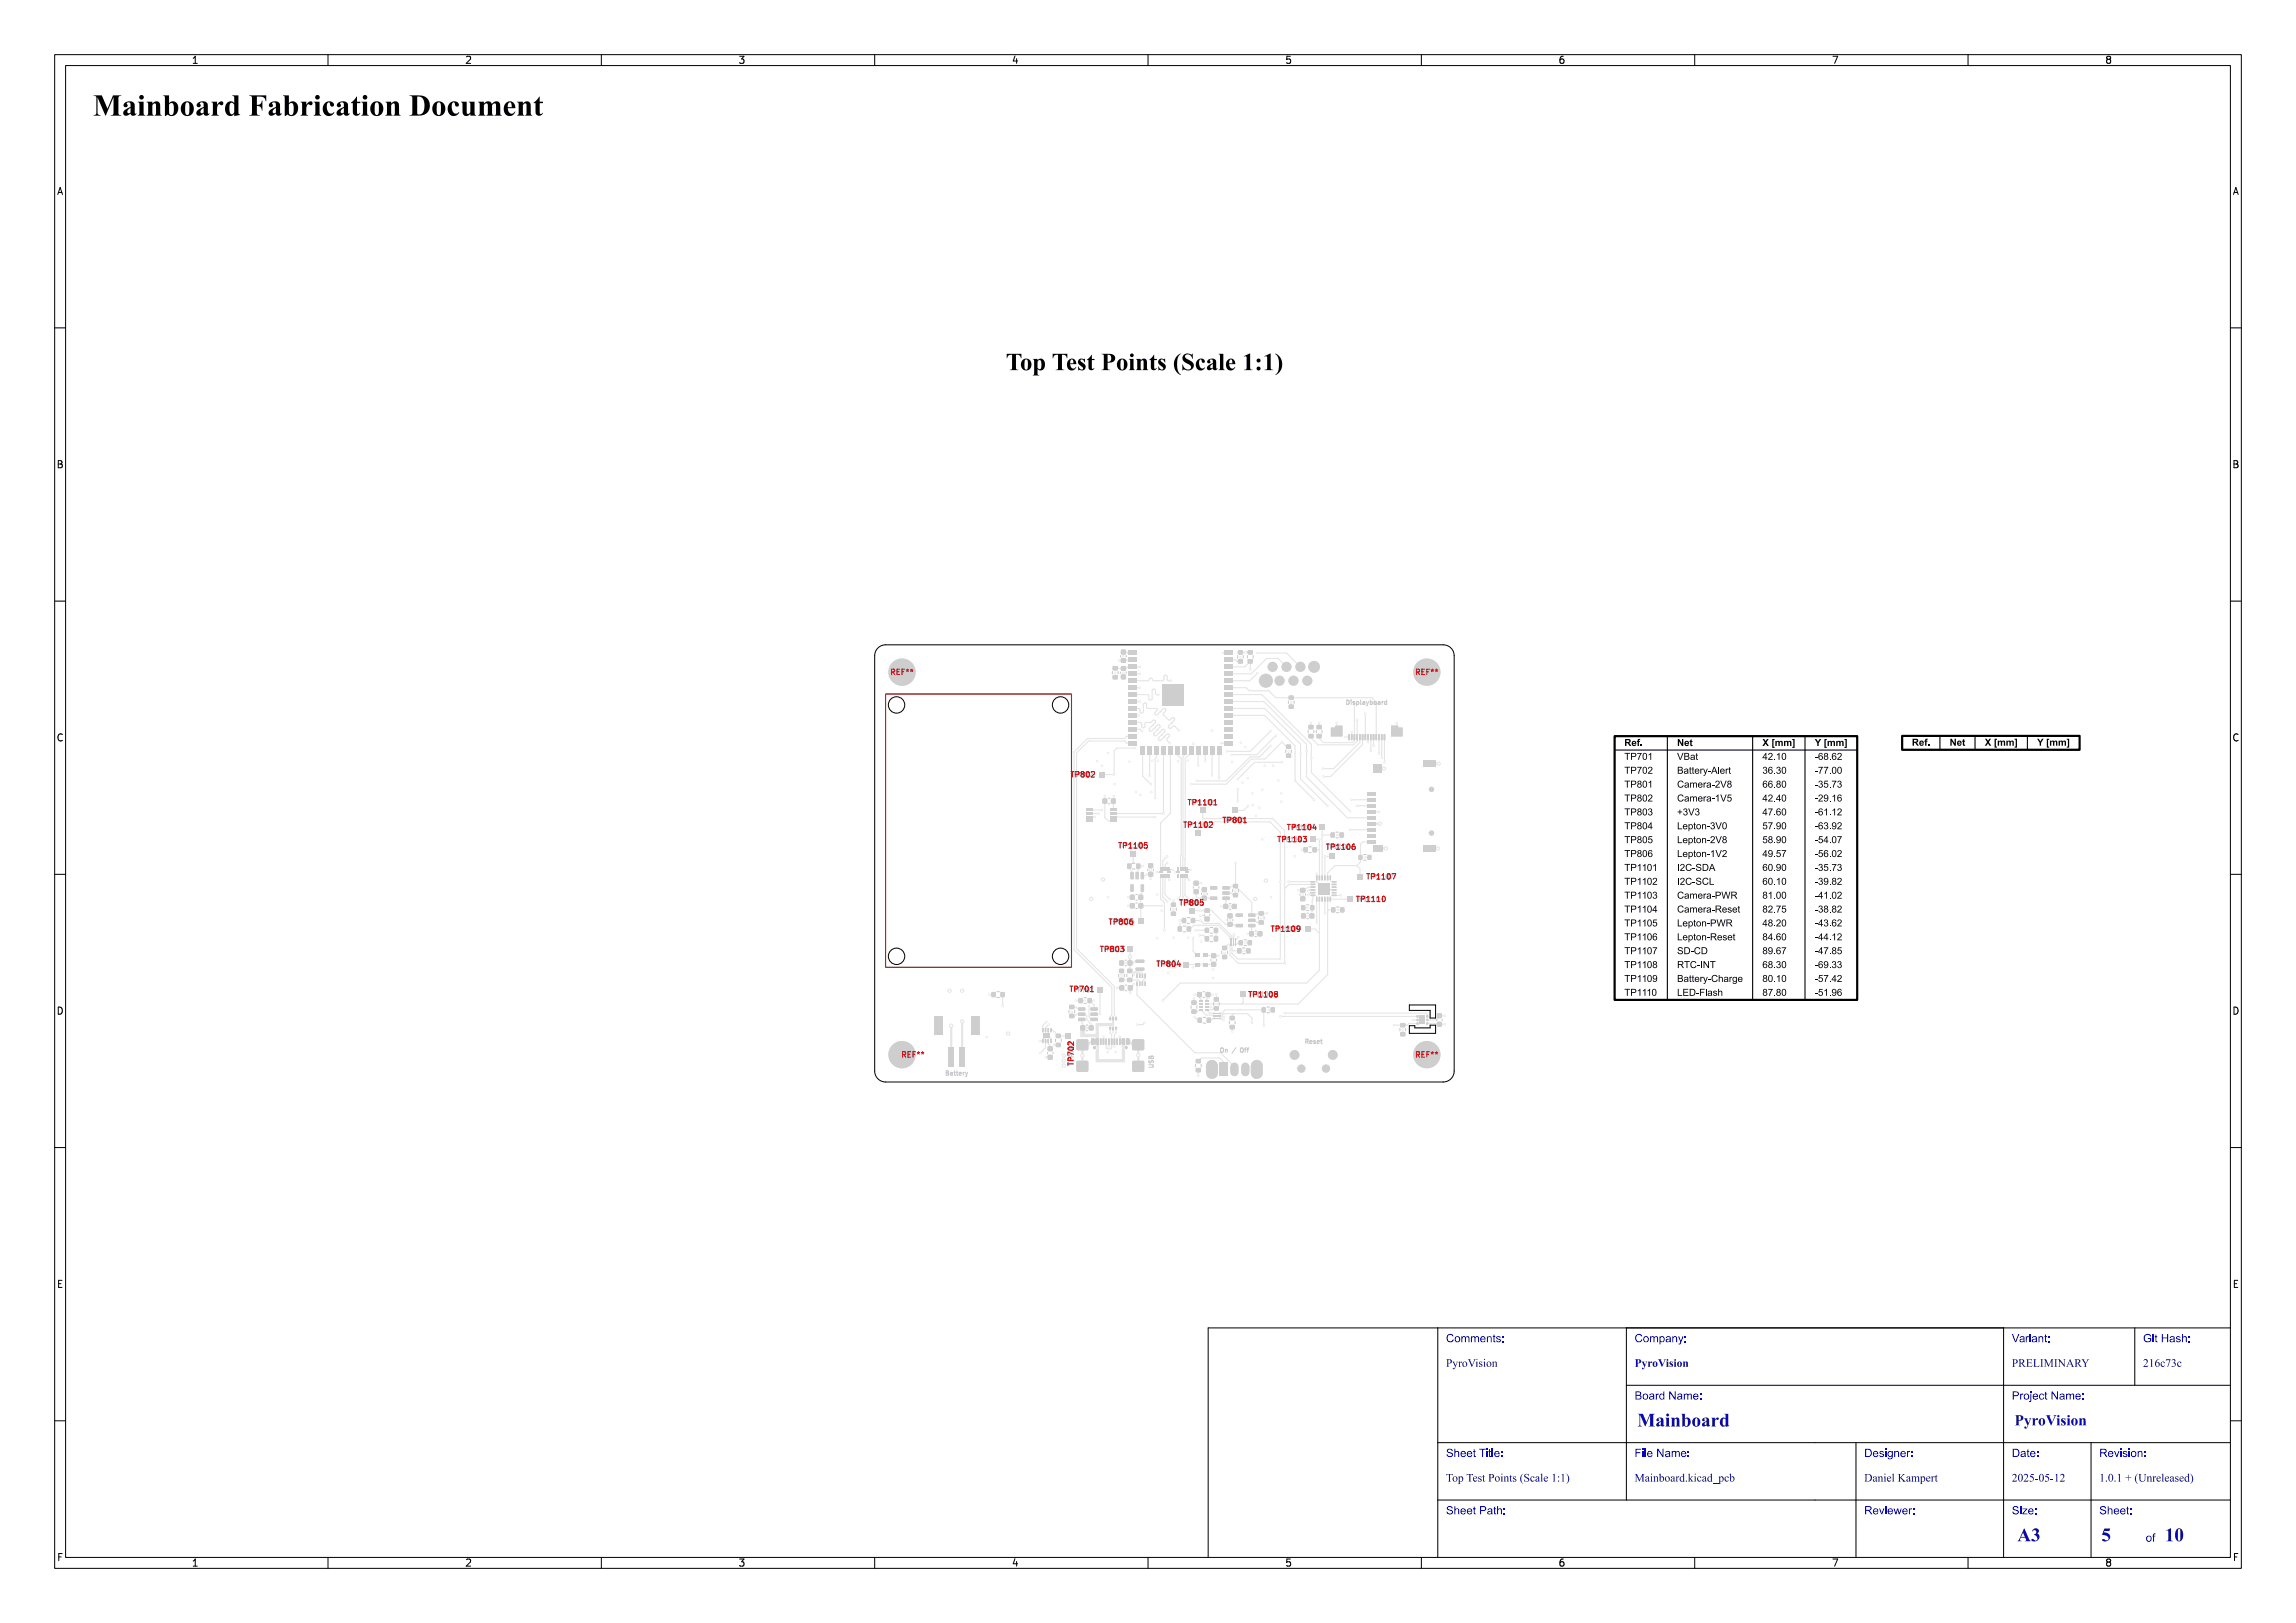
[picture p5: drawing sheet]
<svg xmlns="http://www.w3.org/2000/svg" width="420mm" height="297mm" viewBox="0 0 420 297" stroke-linecap="round" stroke-linejoin="round" font-family="sans-serif">
<defs><g id="words">
<text font-size="5.3" fill="#fff" x="17" y="21.5">Mainboard Fabrication Document</text>
<text font-size="4.3" fill="#fff" x="174.4" y="68">Top Test Points (Scale 1:1)</text>
<g font-size="3.3" fill="#fff">
<text x="299.5" y="261.2">Mainboard</text>
<text x="369" y="282.2">A3</text>
<text x="384.4" y="282.3">5</text>
<text x="396" y="282.3">10</text>
</g>
<text font-size="2.7" fill="#fff" x="368.5" y="261">PyroVision</text>
<g font-size="2" fill="#fff">
<text x="264.5" y="245.7">Comments:</text>
<text x="299" y="245.7">Company:</text>
<text x="368" y="245.7">Variant:</text>
<text x="392" y="245.7">Git Hash:</text>
<text x="264.5" y="250.2">PyroVision</text>
<text x="299" y="250.2">PyroVision</text>
<text x="368" y="250.2">PRELIMINARY</text>
<text x="392" y="250.2">216c73c</text>
<text x="299" y="256.2">Board Name:</text>
<text x="368" y="256.2">Project Name:</text>
<text x="264.5" y="266.7">Sheet Title:</text>
<text x="299" y="266.7">File Name:</text>
<text x="341" y="266.7">Designer:</text>
<text x="368" y="266.7">Date:</text>
<text x="384" y="266.7">Revision:</text>
<text x="264.5" y="271.2">Top Test Points (Scale 1:1)</text>
<text x="299" y="271.2">Mainboard.kicad_pcb</text>
<text x="341" y="271.2">Daniel Kampert</text>
<text x="368" y="271.2">2025-05-12</text>
<text x="384" y="271.2">1.0.1 + (Unreleased)</text>
<text x="264.5" y="277.2">Sheet Path:</text>
<text x="341" y="277.2">Reviewer:</text>
<text x="368" y="277.2">Size:</text>
<text x="384" y="277.2">Sheet:</text>
<text x="392.5" y="282.2">of</text>
</g>
<g font-size="1.7" fill="#fff">
<text x="35" y="11.6">1</text>
<text x="85" y="11.6">2</text>
<text x="135" y="11.6">3</text>
<text x="185" y="11.6">4</text>
<text x="235" y="11.6">5</text>
<text x="285" y="11.6">6</text>
<text x="335" y="11.6">7</text>
<text x="385" y="11.6">8</text>
<text x="10.5" y="35.6">A</text>
<text x="408.5" y="35.6">A</text>
<text x="10.5" y="85.6">B</text>
<text x="408.5" y="85.6">B</text>
<text x="10.5" y="135.6">C</text>
<text x="408.5" y="135.6">C</text>
<text x="10.5" y="185.6">D</text>
<text x="408.5" y="185.6">D</text>
<text x="10.5" y="235.6">E</text>
<text x="408.5" y="235.6">E</text>
<text x="10.5" y="285.6">F</text>
<text x="35" y="286.7">1</text>
<text x="85" y="286.7">2</text>
<text x="135" y="286.7">3</text>
<text x="185" y="286.7">4</text>
<text x="235" y="286.7">5</text>
<text x="285" y="286.7">6</text>
<text x="335" y="286.7">7</text>
<text x="385" y="286.7">8</text>
<text x="408.5" y="285.6">F</text>
</g>
<g font-size="1.3" fill="#fff">
<text x="163" y="123.5">REF**</text>
<text x="259" y="123.5">REF**</text>
<text x="196.1" y="142.2">TP802</text>
<text x="217.6" y="147.3">TP1101</text>
<text x="204.9" y="155.2">TP1105</text>
<text x="216.8" y="151.4">TP1102</text>
<text x="223.9" y="150.6">TP801</text>
<text x="234" y="154.1">TP1103</text>
<text x="235.7" y="151.9">TP1104</text>
<text x="250.3" y="160.9">TP1107</text>
<text x="216" y="165.7">TP805</text>
<text x="203.1" y="169.2">TP806</text>
<text x="232.8" y="170.5">TP1109</text>
<text x="201.5" y="174.2">TP803</text>
<text x="211.8" y="176.9">TP804</text>
<text x="195.9" y="181.5">TP701</text>
<text x="165" y="193.5">REF**</text>
<text x="196.4" y="194.8" transform="rotate(-90 196.4 194.8)">TP702</text>
<text x="259" y="193.5">REF**</text>
</g>
<g font-size="1.1" fill="#fff">
<text x="246.2" y="128.9">Displayboard</text>
<text x="196.5" y="142.1">TP802</text>
<text x="218.1" y="147.3">TP1101</text>
<text x="205.4" y="155.2">TP1105</text>
<text x="217.3" y="151.4">TP1102</text>
<text x="224.3" y="150.4">TP801</text>
<text x="234.9" y="154">TP1103</text>
<text x="236.6" y="151.8">TP1104</text>
<text x="242.9" y="155.3">TP1106</text>
<text x="250.8" y="160.8">TP1107</text>
<text x="248.3" y="164.9">TP1110</text>
<text x="204.1" y="169">TP806</text>
<text x="233.8" y="170.4">TP1109</text>
<text x="202.1" y="174.1">TP803</text>
<text x="212.4" y="176.9">TP804</text>
<text x="196.7" y="181.6">TP701</text>
<text x="228.7" y="182.3">TP1108</text>
<text x="238.7" y="191">Reset</text>
<text x="172.8" y="196.8">Battery</text>
<text x="196.4" y="194" transform="rotate(-90 196.4 194)">TP702</text>
<text x="211" y="195.3" transform="rotate(-90 211 195.3)">USB</text>
<text x="223.2" y="192.6">On / Off</text>
</g>
</g></defs>
<g fill="none" stroke="#000" stroke-width=".18">
<path d="M160.6 118.6l.9-.5 .5-.1h102a2 2 0 0 1 2 2v76a2 2 0 0 1-2 2h-102a2 2 0 0 1-2-2v-76l.1-.5zM257.8 187.7h1v.4h2.8v-.5h1v1.5h-4.8zM257.8 183.9h4.8v2.4h-1v-1.4h-3.8z"/>
<circle cx="164" cy="129" r="1.5"/>
<circle cx="194" cy="129" r="1.5"/>
<circle cx="164" cy="175" r="1.5"/>
<circle cx="194" cy="175" r="1.5"/>
</g>
<g fill="#e5e5e5">
<path d="M200.7 180.7h1v1h-1z" fill-rule="evenodd"/>
<path d="M224.6 168.8h.8v.7h-.8z" fill-rule="evenodd"/>
<path d="M224.6 167.2h.8v.8h-.8z" fill-rule="evenodd"/>
<path d="M198.8 148h1.1v.4h-1.1z" fill-rule="evenodd"/>
<path d="M198.8 148.7h1.1v.4h-1.1z" fill-rule="evenodd"/>
<path d="M198.8 149.3h1.1v.4h-1.1z" fill-rule="evenodd"/>
<path d="M198.8 150h1.1v.4h-1.1z" fill-rule="evenodd"/>
<path d="M203.1 150h1.1v.4h-1.1z" fill-rule="evenodd"/>
<path d="M203.1 149.3h1.1v.4h-1.1z" fill-rule="evenodd"/>
<path d="M203.1 148.7h1.1v.4h-1.1z" fill-rule="evenodd"/>
<path d="M203.1 148h1.1v.4h-1.1z" fill-rule="evenodd"/>
<path d="M206.3 175.8h.8v.8h-.8z" fill-rule="evenodd"/>
<path d="M204.8 175.8h.7v.8h-.7z" fill-rule="evenodd"/>
<path d="M201 141.2h1v1h-1z" fill-rule="evenodd"/>
<path d="M238.5 155.1h.7v.8h-.7z" fill-rule="evenodd"/>
<path d="M240.1 155.1h.7v.8h-.7z" fill-rule="evenodd"/>
<path d="M240.9 134.4h.8v.6h-.8z" fill-rule="evenodd"/>
<path d="M240.9 132.7h.8v.7h-.8z" fill-rule="evenodd"/>
<path d="M205.1 121.9h.8v.8h-.8z" fill-rule="evenodd"/>
<path d="M205.1 123.5h.8v.8h-.8z" fill-rule="evenodd"/>
<path d="M225.6 161.8h.8v.7h-.8z" fill-rule="evenodd"/>
<path d="M225.6 163.5h.8v.6h-.8z" fill-rule="evenodd"/>
<path d="M220.1 176.2h.9v.6h-.9z" fill-rule="evenodd"/>
<path d="M220.1 174.5h.9v.7h-.9z" fill-rule="evenodd"/>
<path d="M218.6 174.5h.8v.7h-.8z" fill-rule="evenodd"/>
<path d="M218.6 176.2h.8v.6h-.8z" fill-rule="evenodd"/>
<path d="M253.1 134.4h.3v1h-.3z" fill-rule="evenodd"/>
<path d="M252.6 134.4h.3v1h-.3z" fill-rule="evenodd"/>
<path d="M252.1 134.4h.3v1h-.3z" fill-rule="evenodd"/>
<path d="M251.6 134.4h.3v1h-.3z" fill-rule="evenodd"/>
<path d="M251.1 134.4h.3v1h-.3z" fill-rule="evenodd"/>
<path d="M250.6 134.4h.3v1h-.3z" fill-rule="evenodd"/>
<path d="M250.1 134.4h.3v1h-.3z" fill-rule="evenodd"/>
<path d="M249.6 134.4h.3v1h-.3z" fill-rule="evenodd"/>
<path d="M249.1 134.4h.3v1h-.3z" fill-rule="evenodd"/>
<path d="M248.6 134.4h.3v1h-.3z" fill-rule="evenodd"/>
<path d="M248.1 134.4h.3v1h-.3z" fill-rule="evenodd"/>
<path d="M247.6 134.4h.3v1h-.3z" fill-rule="evenodd"/>
<path d="M247.1 134.4h.3v1h-.3z" fill-rule="evenodd"/>
<path d="M246.6 134.4h.3v1h-.3z" fill-rule="evenodd"/>
<path d="M254.5 132.8h1.3v.4h.7v1.6h-2z" fill-rule="evenodd"/>
<path d="M243.4 133.2h.9v-.4h1.2v2h-2.1z" fill-rule="evenodd"/>
<path d="M208.2 168.1h1v1h-1z" fill-rule="evenodd"/>
<path d="M225.4 147.8h1v1h-1z" fill-rule="evenodd"/>
<path d="M239.6 167.2h.8v.8h-.8z" fill-rule="evenodd"/>
<path d="M238 167.2h.8v.8h-.8z" fill-rule="evenodd"/>
<path d="M223.7 164.1h1.1l.1 .5-1.2 .1z" fill-rule="evenodd"/>
<path d="M223.7 163.2l1.1-.1 .1 .5-1.2 .1z" fill-rule="evenodd"/>
<path d="M223.7 162.2h1.1l.1 .5-1.2 .1z" fill-rule="evenodd"/>
<path d="M221.4 162.2h1.2l.1 .5-1.3 .1z" fill-rule="evenodd"/>
<path d="M221.4 164.1h1.2l.1 .5-1.3 .1z" fill-rule="evenodd"/>
<path d="M222.7 186.4h.6v.1h-.6z" fill-rule="evenodd"/>
<path d="M222.7 186h.6v.2h-.6z" fill-rule="evenodd"/>
<path d="M222.7 185.7h.6v.1h-.6z" fill-rule="evenodd"/>
<path d="M222.7 185.3h.6v.2h-.6z" fill-rule="evenodd"/>
<path d="M221.9 185.3h.6v.2h-.6z" fill-rule="evenodd"/>
<path d="M221.9 185.7h.6v.1h-.6z" fill-rule="evenodd"/>
<path d="M221.9 186h.6v.2h-.6z" fill-rule="evenodd"/>
<path d="M221.9 186.4h.6v.1h-.6z" fill-rule="evenodd"/>
<path d="M218 184.8h.8v.7h-.8z" fill-rule="evenodd"/>
<path d="M218 183.1h.8v.7h-.8z" fill-rule="evenodd"/>
<path d="M219.5 147.8h1v1h-1z" fill-rule="evenodd"/>
<path d="M221.6 176.1h.8v.7h-.8z" fill-rule="evenodd"/>
<path d="M221.6 174.5h.8v.8h-.8z" fill-rule="evenodd"/>
<path d="M228.3 172.1h.7v.8h-.7z" fill-rule="evenodd"/>
<path d="M226.6 172.1h.7v.8h-.7z" fill-rule="evenodd"/>
<path d="M223.6 173.1h.8v.7h-.8z" fill-rule="evenodd"/>
<path d="M223.6 174.8h.8v.7h-.8z" fill-rule="evenodd"/>
<path d="M199 182.7h.7v.8h-.7z" fill-rule="evenodd"/>
<path d="M197.3 182.7h.7v.8h-.7z" fill-rule="evenodd"/>
<path d="M259.1 185.8h.4v.4h-.4z" fill-rule="evenodd"/>
<path d="M259.1 186.5h.4v.3h-.4z" fill-rule="evenodd"/>
<path d="M259.1 187.1h.4v.4h-.4z" fill-rule="evenodd"/>
<path d="M260.9 187.1h.3v.4h-.3z" fill-rule="evenodd"/>
<path d="M260.9 186.5h.3v.3h-.3z" fill-rule="evenodd"/>
<path d="M260.9 185.8h.3v.4h-.3z" fill-rule="evenodd"/>
<path d="M259.7 185.9h1v1.6h-1z" fill-rule="evenodd"/>
<path d="M243.4 152.4h.7v.8h-.7z" fill-rule="evenodd"/>
<path d="M245.1 152.4h.7v.8h-.7z" fill-rule="evenodd"/>
<path d="M262.9 185.5h.8v.8h-.8z" fill-rule="evenodd"/>
<path d="M262.9 187h.8v.8h-.8z" fill-rule="evenodd"/>
<path d="M222.1 171.4h.7v.8h-.7z" fill-rule="evenodd"/>
<path d="M220.4 171.4h.7v.8h-.7z" fill-rule="evenodd"/>
<path d="M238.7 169.5h1v1h-1z" fill-rule="evenodd"/>
<path d="M239.4 134.4h.8v.6h-.8z" fill-rule="evenodd"/>
<path d="M239.4 132.7h.8v.7h-.8z" fill-rule="evenodd"/>
<path d="M219.9 164h.8v.7h-.8z" fill-rule="evenodd"/>
<path d="M219.9 162.4h.8v.8h-.8z" fill-rule="evenodd"/>
<path d="M222.1 169.8h.7v.9h-.7z" fill-rule="evenodd"/>
<path d="M220.4 169.8h.7v.9h-.7z" fill-rule="evenodd"/>
<path d="M243.5 166.1h.7v.8h-.7z" fill-rule="evenodd"/>
<path d="M245.2 166.1h.7v.8h-.7z" fill-rule="evenodd"/>
<path d="M226.4 173.6h.6v.8h-.6z" fill-rule="evenodd"/>
<path d="M228 173.6h.7v.8h-.7z" fill-rule="evenodd"/>
<path d="M226 171.6h.1v.7h-.1z" fill-rule="evenodd"/>
<path d="M225.6 171.6h.2v.7h-.2z" fill-rule="evenodd"/>
<path d="M225.3 171.6h.1v.7h-.1z" fill-rule="evenodd"/>
<path d="M224.9 171.6h.2v.7h-.2z" fill-rule="evenodd"/>
<path d="M224.9 172.5h.2v.6h-.2z" fill-rule="evenodd"/>
<path d="M225.3 172.5h.1v.6h-.1z" fill-rule="evenodd"/>
<path d="M225.6 172.5h.2v.6h-.2z" fill-rule="evenodd"/>
<path d="M226 172.5h.1v.6h-.1z" fill-rule="evenodd"/>
<path d="M243.2 156.2h1v1h-1z" fill-rule="evenodd"/>
<path d="M216.5 176h1v1h-1z" fill-rule="evenodd"/>
<path d="M256.2 187.3h.8v.6h-.8z" fill-rule="evenodd"/>
<path d="M256.2 188.9h.8v.7h-.8z" fill-rule="evenodd"/>
<path d="M217.9 168h.7v.9h-.7z" fill-rule="evenodd"/>
<path d="M216.2 168h.7v.9h-.7z" fill-rule="evenodd"/>
<path d="M222.1 184.2h.8v.7h-.8z" fill-rule="evenodd"/>
<path d="M222.1 182.5h.8v.7h-.8z" fill-rule="evenodd"/>
<path d="M230.3 166.8h.8v.7h-.8z" fill-rule="evenodd"/>
<path d="M230.3 168.5h.8v.6h-.8z" fill-rule="evenodd"/>
<path d="M190.6 190.1h.3l-.1 .8-.2-.1z" fill-rule="evenodd"/>
<path d="M191.1 190.1h.3l-.1 .8-.2-.1z" fill-rule="evenodd"/>
<path d="M191.6 190.1h.3l-.1 .8-.2-.1z" fill-rule="evenodd"/>
<path d="M192.1 190.1h.3l-.1 .8-.2-.1z" fill-rule="evenodd"/>
<path d="M192.1 188.1l.3 .1-.1 .7h-.2z" fill-rule="evenodd"/>
<path d="M191.6 188.1l.3 .1-.1 .7h-.2z" fill-rule="evenodd"/>
<path d="M191.1 188.1l.3 .1-.1 .7h-.2z" fill-rule="evenodd"/>
<path d="M190.6 188.1l.3 .1-.1 .7h-.2z" fill-rule="evenodd"/>
<path d="M190.9 189.1h1.2v.8h-1.2z" fill-rule="evenodd"/>
<path d="M206.2 173.2h1v1h-1z" fill-rule="evenodd"/>
<path d="M217.5 166.2h1v1h-1z" fill-rule="evenodd"/>
<path d="M228.5 170.5h.8v.8h-.8z" fill-rule="evenodd"/>
<path d="M230.1 170.5h.8v.8h-.8z" fill-rule="evenodd"/>
<path d="M202.9 187.9l.3 .1v.4l-.3-.1z" fill-rule="evenodd"/>
<path d="M203.5 187.9h.2v.6h-.2z" fill-rule="evenodd"/>
<path d="M204 187.9l.3 .1v.4l-.3-.1z" fill-rule="evenodd"/>
<path d="M204 186.2h.3v.5h-.3z" fill-rule="evenodd"/>
<path d="M203.5 186.1h.2v.6h-.2z" fill-rule="evenodd"/>
<path d="M202.9 186.2h.3v.5h-.3z" fill-rule="evenodd"/>
<path d="M218.7 151.9h1v1h-1z" fill-rule="evenodd"/>
<path d="M217.1 169.6h.7v.8h-.7z" fill-rule="evenodd"/>
<path d="M215.5 169.6h.7v.8h-.7z" fill-rule="evenodd"/>
<path d="M197.7 187.7h.7v.8h-.7z" fill-rule="evenodd"/>
<path d="M199.2 187.7h.8v.8h-.8z" fill-rule="evenodd"/>
<path d="M206.2 158.1h.7v.8h-.7z" fill-rule="evenodd"/>
<path d="M207.9 158.1h.6v.8h-.6z" fill-rule="evenodd"/>
<path d="M248.5 156.5h.7v.8h-.7z" fill-rule="evenodd"/>
<path d="M250.2 156.5h.6v.8h-.6z" fill-rule="evenodd"/>
<path d="M230.8 184.4h.7v.8h-.7z" fill-rule="evenodd"/>
<path d="M232.5 184.4h.7v.8h-.7z" fill-rule="evenodd"/>
<path d="M220.3 184.7h.7v.2h-.7z" fill-rule="evenodd"/>
<path d="M220.3 184.1h.7v.3h-.7z" fill-rule="evenodd"/>
<path d="M220.3 183.6h.7v.3h-.7z" fill-rule="evenodd"/>
<path d="M220.3 183.1h.7v.2h-.7z" fill-rule="evenodd"/>
<path d="M219.4 183.1h.7v.2h-.7z" fill-rule="evenodd"/>
<path d="M219.4 183.6h.7v.3h-.7z" fill-rule="evenodd"/>
<path d="M219.4 184.1h.7v.3h-.7z" fill-rule="evenodd"/>
<path d="M219.4 184.7h.7v.2h-.7z" fill-rule="evenodd"/>
<path d="M207.9 179.6l.2 .1v.7h-.2z" fill-rule="evenodd"/>
<path d="M208.4 179.6l.2 .1v.7h-.2z" fill-rule="evenodd"/>
<path d="M208.9 179.6l.2 .1v.7h-.2z" fill-rule="evenodd"/>
<path d="M209.4 179.6l.2 .1v.7h-.2z" fill-rule="evenodd"/>
<path d="M209.4 178.2h.2l-.1 .8-.1-.1z" fill-rule="evenodd"/>
<path d="M208.9 178.2h.2l-.1 .8-.1-.1z" fill-rule="evenodd"/>
<path d="M208.4 178.2h.2l-.1 .8-.1-.1z" fill-rule="evenodd"/>
<path d="M207.9 178.2h.2l-.1 .8-.1-.1z" fill-rule="evenodd"/>
<path d="M235.8 127.3h.8v.7h-.8z" fill-rule="evenodd"/>
<path d="M235.8 129h.8v.7h-.8z" fill-rule="evenodd"/>
<path d="M203.6 121.9h.8v.7h-.8z" fill-rule="evenodd"/>
<path d="M203.6 123.6h.8v.7h-.8z" fill-rule="evenodd"/>
<path d="M205.1 120.5h.8v.8h-.8z" fill-rule="evenodd"/>
<path d="M205.1 118.9h.8v.8h-.8z" fill-rule="evenodd"/>
<path d="M203.3 146.2h.7v.8h-.7z" fill-rule="evenodd"/>
<path d="M201.7 146.2h.8v.8h-.8z" fill-rule="evenodd"/>
<path d="M225 186h.8v.6h-.8z" fill-rule="evenodd"/>
<path d="M225 187.6h.8v.7h-.8z" fill-rule="evenodd"/>
<path d="M213.8 158.6h.2v.7h-.2z" fill-rule="evenodd"/>
<path d="M214 159.1h.2v.2h-.2z" fill-rule="evenodd"/>
<path d="M213.4 158.6h.2v.7h-.2z" fill-rule="evenodd"/>
<path d="M213 158.6h.2v.7h-.2z" fill-rule="evenodd"/>
<path d="M212.6 158.6h.2v.7h-.2z" fill-rule="evenodd"/>
<path d="M212.2 158.6h.2v.7h-.2z" fill-rule="evenodd"/>
<path d="M212 159.5h.6v.2h-.6z" fill-rule="evenodd"/>
<path d="M212.2 160h.2v.5h-.2z" fill-rule="evenodd"/>
<path d="M212.6 160h.2v.5h-.2z" fill-rule="evenodd"/>
<path d="M213 160h.2v.5h-.2z" fill-rule="evenodd"/>
<path d="M213.4 160h.2v.5h-.2z" fill-rule="evenodd"/>
<path d="M213.8 160h.2v.5h-.2z" fill-rule="evenodd"/>
<path d="M213.6 159.5h.6v.2h-.6z" fill-rule="evenodd"/>
<path d="M226.5 120.7h.8v.7h-.8z" fill-rule="evenodd"/>
<path d="M226.5 119h.8v.7h-.8z" fill-rule="evenodd"/>
<path d="M214.2 165.2h.9v.7h-.9z" fill-rule="evenodd"/>
<path d="M214.2 166.9h.9v.7h-.9z" fill-rule="evenodd"/>
<path d="M228.3 120.7h.8v.7h-.8z" fill-rule="evenodd"/>
<path d="M228.3 119h.8v.7h-.8z" fill-rule="evenodd"/>
<path d="M240.7 164.1h.3l-.1 .9-.2-.1z" fill-rule="evenodd"/>
<path d="M241.2 164.1h.3l-.1 .9-.2-.1z" fill-rule="evenodd"/>
<path d="M241.7 164.1h.3l-.1 .9-.2-.1z" fill-rule="evenodd"/>
<path d="M242.2 164.1h.3l-.1 .9-.2-.1z" fill-rule="evenodd"/>
<path d="M242.7 164.1h.3l-.1 .9-.2-.1z" fill-rule="evenodd"/>
<path d="M243.2 164.1h.3l-.1 .9-.2-.1z" fill-rule="evenodd"/>
<path d="M243.6 163.7h.8l.1 .2-.9 .1z" fill-rule="evenodd"/>
<path d="M243.6 163.2h.8l.1 .2-.8 .1z" fill-rule="evenodd"/>
<path d="M243.6 162.7h.8l.1 .2-.8 .1z" fill-rule="evenodd"/>
<path d="M243.6 162.2h.8l.1 .2-.9 .1z" fill-rule="evenodd"/>
<path d="M243.6 161.7h.8l.1 .2-.9 .1z" fill-rule="evenodd"/>
<path d="M243.6 161.2h.8l.1 .2-.9 .1z" fill-rule="evenodd"/>
<path d="M243.2 160.2l.3 .1-.1 .8h-.2z" fill-rule="evenodd"/>
<path d="M242.7 160.2l.3 .1-.1 .8-.2-.1z" fill-rule="evenodd"/>
<path d="M242.2 160.2l.3 .1-.1 .8-.2-.1z" fill-rule="evenodd"/>
<path d="M241.7 160.2l.3 .1-.1 .8-.2-.1z" fill-rule="evenodd"/>
<path d="M241.2 160.2l.3 .1-.1 .8h-.2z" fill-rule="evenodd"/>
<path d="M240.7 160.2l.3 .1-.1 .8h-.2z" fill-rule="evenodd"/>
<path d="M239.7 161.2h.8l.1 .2-.8 .1z" fill-rule="evenodd"/>
<path d="M239.7 161.7h.9v.2l-.8 .1z" fill-rule="evenodd"/>
<path d="M239.7 162.2h.9v.2l-.8 .1z" fill-rule="evenodd"/>
<path d="M239.7 162.7h.9v.2l-.8 .1z" fill-rule="evenodd"/>
<path d="M239.7 163.2h.8l.1 .2-.8 .1z" fill-rule="evenodd"/>
<path d="M239.7 163.7h.9v.2l-.8 .1z" fill-rule="evenodd"/>
<path d="M241.1 161.6h2v2.1h-2z" fill-rule="evenodd"/>
<path d="M194.9 189.1h1v1h-1z" fill-rule="evenodd"/>
<path d="M210.1 159.6h.8v.8h-.8z" fill-rule="evenodd"/>
<path d="M210.1 158h.8v.8h-.8z" fill-rule="evenodd"/>
<path d="M241.3 150.9h1.1v1h-1.1z" fill-rule="evenodd"/>
<path d="M239.6 153.1h1v1h-1z" fill-rule="evenodd"/>
<path d="M206.5 119h1.5v.9h-1.5z" fill-rule="evenodd"/>
<path d="M206.5 120.3h1.5v.9h-1.5z" fill-rule="evenodd"/>
<path d="M206.5 121.6h1.5v.9h-1.5z" fill-rule="evenodd"/>
<path d="M206.5 122.8h1.5v1h-1.5z" fill-rule="evenodd"/>
<path d="M206.5 124.1h1.5v.9h-1.5z" fill-rule="evenodd"/>
<path d="M206.5 125.4h1.5v.9h-1.5z" fill-rule="evenodd"/>
<path d="M206.5 126.7h1.5v.9h-1.5z" fill-rule="evenodd"/>
<path d="M206.5 127.9h1.5v.9h-1.5z" fill-rule="evenodd"/>
<path d="M206.5 129.2h1.5v.9h-1.5z" fill-rule="evenodd"/>
<path d="M206.5 130.5h1.5v.9h-1.5z" fill-rule="evenodd"/>
<path d="M206.5 131.7h1.5v.9h-1.5z" fill-rule="evenodd"/>
<path d="M206.5 133h1.5v.9h-1.5z" fill-rule="evenodd"/>
<path d="M206.5 134.3h1.5v.9h-1.5z" fill-rule="evenodd"/>
<path d="M206.5 135.5h1.5v1h-1.5z" fill-rule="evenodd"/>
<path d="M208.6 136.5h.9v1.5h-.9z" fill-rule="evenodd"/>
<path d="M209.8 136.5h.9v1.5h-.9z" fill-rule="evenodd"/>
<path d="M211.1 136.5h.9v1.5h-.9z" fill-rule="evenodd"/>
<path d="M212.4 136.5h.9v1.5h-.9z" fill-rule="evenodd"/>
<path d="M213.6 136.5h.9v1.5h-.9z" fill-rule="evenodd"/>
<path d="M214.9 136.5h.9v1.5h-.9z" fill-rule="evenodd"/>
<path d="M216.2 136.5h.9v1.5h-.9z" fill-rule="evenodd"/>
<path d="M217.5 136.5h.9v1.5h-.9z" fill-rule="evenodd"/>
<path d="M218.7 136.5h.9v1.5h-.9z" fill-rule="evenodd"/>
<path d="M220 136.5h.9v1.5h-.9z" fill-rule="evenodd"/>
<path d="M221.3 136.5h.9v1.5h-.9z" fill-rule="evenodd"/>
<path d="M222.5 136.5h.9v1.5h-.9z" fill-rule="evenodd"/>
<path d="M224 135.5h1.5v1h-1.5z" fill-rule="evenodd"/>
<path d="M224 134.3h1.5v.9h-1.5z" fill-rule="evenodd"/>
<path d="M224 133h1.5v.9h-1.5z" fill-rule="evenodd"/>
<path d="M224 131.7h1.5v.9h-1.5z" fill-rule="evenodd"/>
<path d="M224 130.5h1.5v.9h-1.5z" fill-rule="evenodd"/>
<path d="M224 129.2h1.5v.9h-1.5z" fill-rule="evenodd"/>
<path d="M224 127.9h1.5v.9h-1.5z" fill-rule="evenodd"/>
<path d="M224 126.7h1.5v.9h-1.5z" fill-rule="evenodd"/>
<path d="M224 125.4h1.5v.9h-1.5z" fill-rule="evenodd"/>
<path d="M224 124.1h1.5v.9h-1.5z" fill-rule="evenodd"/>
<path d="M224 122.8h1.5v1h-1.5z" fill-rule="evenodd"/>
<path d="M224 121.6h1.5v.9h-1.5z" fill-rule="evenodd"/>
<path d="M224 120.3h1.5v.9h-1.5z" fill-rule="evenodd"/>
<path d="M224 119h1.5v.9h-1.5z" fill-rule="evenodd"/>
<path d="M212.6 125.3h3.8v3.9h-3.8z" fill-rule="evenodd"/>
<path d="M219 181.6h.8v.8h-.8z" fill-rule="evenodd"/>
<path d="M220.6 181.6h.8v.8h-.8z" fill-rule="evenodd"/>
<path d="M218.8 193.8h.8v.7h-.8z" fill-rule="evenodd"/>
<path d="M218.8 195.5h.8v.7h-.8z" fill-rule="evenodd"/>
<path d="M208.3 163.8h.8v.8h-.8z" fill-rule="evenodd"/>
<path d="M206.7 163.8h.8v.8h-.8z" fill-rule="evenodd"/>
<path d="M235.3 136.3h.8v.7h-.8z" fill-rule="evenodd"/>
<path d="M235.3 138h.8v.6h-.8z" fill-rule="evenodd"/>
<path d="M207.8 177.1h1.4l.1 .4-1.5 .1z" fill-rule="evenodd"/>
<path d="M207.8 175.7l1.4-.1 .1 .5-1.5 .1z" fill-rule="evenodd"/>
<path d="M208.3 165.3h.8v.9h-.8z" fill-rule="evenodd"/>
<path d="M206.7 165.3h.8v.9h-.8z" fill-rule="evenodd"/>
<path d="M208.7 159.6l.6 .1-.1 1.2-.5-.1z" fill-rule="evenodd"/>
<path d="M207.8 159.6l.5 .1-.1 1.2-.5-.1z" fill-rule="evenodd"/>
<path d="M206.8 159.6l.6 .1-.1 1.2-.5-.1z" fill-rule="evenodd"/>
<path d="M206.8 161.9h.6l-.1 1.3-.5-.1z" fill-rule="evenodd"/>
<path d="M208.7 161.9h.6l-.1 1.3-.5-.1z" fill-rule="evenodd"/>
<path d="M220.4 166.2h.8v.8h-.8z" fill-rule="evenodd"/>
<path d="M220.4 167.8h.8v.8h-.8z" fill-rule="evenodd"/>
<path d="M191.7 191.5h.8v.8h-.8z" fill-rule="evenodd"/>
<path d="M191.7 193.1h.8v.8h-.8z" fill-rule="evenodd"/>
<path d="M248.3 159.9h1v1h-1z" fill-rule="evenodd"/>
<path d="M217.1 158.6h.2v.7h-.2z" fill-rule="evenodd"/>
<path d="M217.2 159.1h.3v.2h-.3z" fill-rule="evenodd"/>
<path d="M216.6 158.6h.2v.7h-.2z" fill-rule="evenodd"/>
<path d="M216.2 158.6h.2v.7h-.2z" fill-rule="evenodd"/>
<path d="M215.9 158.6h.1v.7h-.1z" fill-rule="evenodd"/>
<path d="M215.4 158.6h.3v.7h-.3z" fill-rule="evenodd"/>
<path d="M215.2 159.5h.7v.2h-.7z" fill-rule="evenodd"/>
<path d="M215.4 160h.3v.5h-.3z" fill-rule="evenodd"/>
<path d="M215.9 160h.1v.5h-.1z" fill-rule="evenodd"/>
<path d="M216.2 160h.2v.5h-.2z" fill-rule="evenodd"/>
<path d="M216.6 160h.2v.5h-.2z" fill-rule="evenodd"/>
<path d="M217.1 160h.2v.5h-.2z" fill-rule="evenodd"/>
<path d="M216.8 159.5h.7v.2h-.7z" fill-rule="evenodd"/>
<path d="M206.2 177.3h.9v.7h-.9z" fill-rule="evenodd"/>
<path d="M206.2 179h.9v.7h-.9z" fill-rule="evenodd"/>
<path d="M239.7 165.7h.7v.8h-.7z" fill-rule="evenodd"/>
<path d="M238 165.7h.7v.8h-.7z" fill-rule="evenodd"/>
</g>
<g fill="#e5e5e5">
<circle cx="259.1" cy="123" r=".4"/>
<circle cx="259.7" cy="121.7" r=".4"/>
<circle cx="259.7" cy="124.3" r=".4"/>
<circle cx="261" cy="121.1" r=".4"/>
<circle cx="261" cy="123" r="2.5"/>
<circle cx="261" cy="124.9" r=".4"/>
<circle cx="262.3" cy="121.7" r=".4"/>
<circle cx="262.3" cy="124.3" r=".4"/>
<circle cx="262.9" cy="123" r=".4"/>
<circle cx="242.5" cy="195.6" r=".75"/>
<circle cx="238.1" cy="195.5" r=".75"/>
<circle cx="236.8" cy="193.1" r=".9"/>
<circle cx="243.8" cy="193.1" r=".9"/>
<circle cx="259.1" cy="193" r=".4"/>
<circle cx="259.7" cy="191.7" r=".4"/>
<circle cx="259.7" cy="194.3" r=".4"/>
<circle cx="261" cy="191.1" r=".4"/>
<circle cx="261" cy="193" r="2.5"/>
<circle cx="261" cy="194.9" r=".4"/>
<circle cx="262.3" cy="191.7" r=".4"/>
<circle cx="262.3" cy="194.3" r=".4"/>
<circle cx="262.9" cy="193" r=".4"/>
<circle cx="163.1" cy="193" r=".4"/>
<circle cx="163.7" cy="191.7" r=".4"/>
<circle cx="163.7" cy="194.3" r=".4"/>
<circle cx="165" cy="191.1" r=".4"/>
<circle cx="165" cy="193" r="2.5"/>
<circle cx="165" cy="194.9" r=".4"/>
<circle cx="166.3" cy="191.7" r=".4"/>
<circle cx="166.3" cy="194.3" r=".4"/>
<circle cx="166.9" cy="193" r=".4"/>
</g>
<path d="M221.7 195.1v1.2M229.9 195.1v1.2" fill="none" stroke="#e5e5e5" stroke-width="2.2"/>
<path d="M223.1 194.4h1.5v2.6h-1.5z" fill-rule="evenodd" fill="#e5e5e5"/>
<path d="M225.8 195.2v1M227.8 195.2v1" fill="none" stroke="#e5e5e5" stroke-width="1.5"/>
<g fill="#e5e5e5">
<path d="M206.8 155.7h1v1h-1z" fill-rule="evenodd"/>
<path d="M237.9 162.5h.8v.8h-.8z" fill-rule="evenodd"/>
<path d="M237.9 164.1h.8v.8h-.8z" fill-rule="evenodd"/>
<path d="M195.6 185.6h.9v.7h-.9z" fill-rule="evenodd"/>
<path d="M195.6 183.9h.9v.7h-.9z" fill-rule="evenodd"/>
<path d="M206.4 180.4h.7v.8h-.7z" fill-rule="evenodd"/>
<path d="M204.8 180.4h.8v.8h-.8z" fill-rule="evenodd"/>
<path d="M226.9 181.4h1v1h-1z" fill-rule="evenodd"/>
<path d="M175.5 191.7h1v3.5h-1z" fill-rule="evenodd"/>
<path d="M173.5 191.7h1v3.5h-1z" fill-rule="evenodd"/>
<path d="M177.6 186h1.5v3.4h-1.5z" fill-rule="evenodd"/>
<path d="M170.9 186h1.5v3.4h-1.5z" fill-rule="evenodd"/>
<path d="M218.4 162.8h.8v.8h-.8z" fill-rule="evenodd"/>
<path d="M218.4 161.2h.8v.8h-.8z" fill-rule="evenodd"/>
<path d="M193.2 189.2h.8v.7h-.8z" fill-rule="evenodd"/>
<path d="M193.2 190.9h.8v.7h-.8z" fill-rule="evenodd"/>
<path d="M204.7 179h.9v.7h-.9z" fill-rule="evenodd"/>
<path d="M204.7 177.3h.9v.7h-.9z" fill-rule="evenodd"/>
<path d="M250.1 144.9h1.6v.7h-1.6z" fill-rule="evenodd"/>
<path d="M250.1 146h1.6v.7h-1.6z" fill-rule="evenodd"/>
<path d="M250.1 147.1h1.6v.7h-1.6z" fill-rule="evenodd"/>
<path d="M250.1 148.2h1.6v.7h-1.6z" fill-rule="evenodd"/>
<path d="M250.1 149.3h1.6v.7h-1.6z" fill-rule="evenodd"/>
<path d="M250.1 150.4h1.6v.7h-1.6z" fill-rule="evenodd"/>
<path d="M250.1 151.5h1.6v.7h-1.6z" fill-rule="evenodd"/>
<path d="M250.1 152.6h1.6v.7h-1.6z" fill-rule="evenodd"/>
<path d="M250.1 153.7h1.6v.7h-1.6z" fill-rule="evenodd"/>
<path d="M251.2 154.7h1.9v1.2h-1.9z" fill-rule="evenodd"/>
<path d="M260.3 154.7h2.2v1.2h-2.2z" fill-rule="evenodd"/>
<path d="M251.2 139.9h1.4v1.6h-1.4z" fill-rule="evenodd"/>
<path d="M260.3 139.2h2.2v1.2h-2.2z" fill-rule="evenodd"/>
<path d="M183.1 181.6h.6v.8h-.6z" fill-rule="evenodd"/>
<path d="M181.4 181.6h.7v.8h-.7z" fill-rule="evenodd"/>
<path d="M246.4 164h1v1h-1z" fill-rule="evenodd"/>
<path d="M199.6 190.1h.6l-.1 1.1-.5-.1z" fill-rule="evenodd"/>
<path d="M200.4 190.1h.6l-.1 1.1-.5-.1z" fill-rule="evenodd"/>
<path d="M201.7 190.1h.3l-.1 1.1-.2-.1z" fill-rule="evenodd"/>
<path d="M202.7 190.1h.3l-.1 1.1-.2-.1z" fill-rule="evenodd"/>
<path d="M203.2 190.1h.3l-.1 1.1-.2-.1z" fill-rule="evenodd"/>
<path d="M204.2 190.1h.3l-.1 1.1-.2-.1z" fill-rule="evenodd"/>
<path d="M205.2 190.1h.6l-.1 1.1-.5-.1z" fill-rule="evenodd"/>
<path d="M206 190.1h.6l-.1 1.1-.5-.1z" fill-rule="evenodd"/>
<path d="M206 190.1h.6l-.1 1.1-.5-.1z" fill-rule="evenodd"/>
<path d="M205.2 190.1h.6l-.1 1.1-.5-.1z" fill-rule="evenodd"/>
<path d="M204.7 190.1h.3l-.1 1.1-.2-.1z" fill-rule="evenodd"/>
<path d="M203.7 190.1h.3l-.1 1.1-.2-.1z" fill-rule="evenodd"/>
<path d="M202.2 190.1h.3l-.1 1.1-.2-.1z" fill-rule="evenodd"/>
<path d="M201.2 190.1h.3l-.1 1.1-.2-.1z" fill-rule="evenodd"/>
<path d="M200.4 190.1h.6l-.1 1.1-.5-.1z" fill-rule="evenodd"/>
<path d="M199.6 190.1h.6l-.1 1.1-.5-.1z" fill-rule="evenodd"/>
<path d="M197 190.3h2v1.8h-2z" fill-rule="evenodd"/>
<path d="M197 194.2h2v1.9h-2z" fill-rule="evenodd"/>
<path d="M207.2 190.3h2v1.8h-2z" fill-rule="evenodd"/>
<path d="M207.2 194.2h2v1.9h-2z" fill-rule="evenodd"/>
<path d="M223.8 165.5h.8v.8h-.8z" fill-rule="evenodd"/>
<path d="M225.4 165.5h.8v.8h-.8z" fill-rule="evenodd"/>
<path d="M219.1 186.3h.7v.8h-.7z" fill-rule="evenodd"/>
<path d="M220.8 186.3h.7v.8h-.7z" fill-rule="evenodd"/>
<path d="M199.5 186.3h1.2l.1 .5h-1.2z" fill-rule="evenodd"/>
<path d="M199.5 185.3h1.2l.1 .5-1.2 .1z" fill-rule="evenodd"/>
<path d="M199.5 184.4h1.2l.1 .5h-1.2z" fill-rule="evenodd"/>
<path d="M197.2 184.4h1.2l.1 .5h-1.2z" fill-rule="evenodd"/>
<path d="M197.2 185.3h1.2l.1 .5-1.2 .1z" fill-rule="evenodd"/>
<path d="M197.2 186.3h1.2l.1 .5h-1.2z" fill-rule="evenodd"/>
<path d="M228.4 169.1h1.1l.1 .5-1.2 .1z" fill-rule="evenodd"/>
<path d="M228.4 168.2l1.1-.1 .1 .5-1.2 .1z" fill-rule="evenodd"/>
<path d="M228.4 167.2h1.1l.1 .5-1.2 .1z" fill-rule="evenodd"/>
<path d="M226.1 167.2h1.2l.1 .5-1.3 .1z" fill-rule="evenodd"/>
<path d="M226.1 169.1h1.2l.1 .5-1.3 .1z" fill-rule="evenodd"/>
</g>
<g fill="#e5e5e5">
<circle cx="163.1" cy="123" r=".4"/>
<circle cx="163.7" cy="121.7" r=".4"/>
<circle cx="163.7" cy="124.3" r=".4"/>
<circle cx="165" cy="121.1" r=".4"/>
<circle cx="165" cy="123" r="2.5"/>
<circle cx="165" cy="124.9" r=".4"/>
<circle cx="166.3" cy="121.7" r=".4"/>
<circle cx="166.3" cy="124.3" r=".4"/>
<circle cx="166.9" cy="123" r=".4"/>
<circle cx="232.8" cy="122" r=".93"/>
<circle cx="234.1" cy="124.6" r=".93"/>
<circle cx="235.3" cy="122" r=".93"/>
<circle cx="236.6" cy="124.6" r=".93"/>
<circle cx="237.9" cy="122" r=".93"/>
<circle cx="239.1" cy="124.6" r=".93"/>
<circle cx="206.4" cy="164.2" r=".22"/>
<circle cx="222.9" cy="174.9" r=".23"/>
<circle cx="221.5" cy="184.3" r=".22"/>
<circle cx="225.4" cy="139.4" r=".22"/>
<circle cx="205.9" cy="176.2" r=".23"/>
<circle cx="239.2" cy="167.6" r=".22"/>
<circle cx="202.7" cy="164.2" r=".22"/>
<circle cx="218.3" cy="164.4" r=".23"/>
<circle cx="221.9" cy="177.4" r=".22"/>
<circle cx="201.7" cy="161" r=".4"/>
<circle cx="227.8" cy="136.7" r=".22"/>
<circle cx="208.2" cy="193.1" r=".4"/>
<circle cx="210.6" cy="145" r=".22"/>
<circle cx="205.1" cy="178.5" r=".22"/>
<circle cx="221.8" cy="182" r=".22"/>
<circle cx="210.8" cy="139.2" r=".22"/>
<circle cx="201.6" cy="140.1" r=".22"/>
<circle cx="225" cy="165.9" r=".23"/>
<circle cx="206.6" cy="139.4" r=".23"/>
<circle cx="196.1" cy="185.2" r=".22"/>
<circle cx="223.8" cy="186.7" r=".22"/>
<circle cx="238.3" cy="163.7" r=".22"/>
<circle cx="263.1" cy="139.8" r=".4"/>
<circle cx="217.4" cy="171.6" r=".22"/>
<circle cx="176" cy="181.3" r=".4"/>
<circle cx="233.8" cy="142.8" r=".23"/>
<circle cx="217.3" cy="139.2" r=".23"/>
<circle cx="202.1" cy="145.7" r=".22"/>
<circle cx="242.2" cy="162.6" r=".22"/>
<circle cx="219.2" cy="196.9" r=".23"/>
<circle cx="203.9" cy="143.5" r=".22"/>
<circle cx="264.3" cy="187.4" r=".23"/>
<circle cx="181" cy="182" r=".22"/>
<circle cx="247.2" cy="134" r=".23"/>
<circle cx="211.6" cy="159.6" r=".22"/>
<circle cx="219.7" cy="172.3" r=".22"/>
<circle cx="210.5" cy="159.2" r=".23"/>
<circle cx="190.2" cy="190.5" r=".22"/>
<circle cx="232.5" cy="164.2" r=".22"/>
<circle cx="219.7" cy="161.6" r=".23"/>
<circle cx="214.7" cy="166.3" r=".22"/>
<circle cx="240.8" cy="159.9" r=".23"/>
<circle cx="219.6" cy="167.6" r=".22"/>
<circle cx="202.6" cy="192.5" r=".22"/>
<circle cx="191.3" cy="193.5" r=".22"/>
<circle cx="209" cy="158.5" r=".22"/>
<circle cx="184.4" cy="189.2" r=".4"/>
<circle cx="212.5" cy="166.7" r=".22"/>
<circle cx="219.6" cy="165.8" r=".22"/>
<circle cx="173.7" cy="181.3" r=".4"/>
<circle cx="231.3" cy="140.1" r=".23"/>
<circle cx="230.7" cy="168" r=".23"/>
<circle cx="227.3" cy="143.2" r=".23"/>
<circle cx="215" cy="159.6" r=".22"/>
<circle cx="229.7" cy="170.9" r=".23"/>
<circle cx="204.1" cy="192.5" r=".23"/>
<circle cx="209.3" cy="179.3" r=".22"/>
<circle cx="220.3" cy="163.5" r=".22"/>
<circle cx="244.5" cy="132.3" r=".22"/>
<circle cx="226.5" cy="171.5" r=".23"/>
<circle cx="205.5" cy="120.1" r=".22"/>
<circle cx="214.7" cy="171.6" r=".22"/>
<circle cx="203.6" cy="188.8" r=".22"/>
<circle cx="252.4" cy="150.7" r=".4"/>
<circle cx="263" cy="155.2" r=".4"/>
<circle cx="223.7" cy="119.5" r=".22"/>
<circle cx="258.5" cy="186.6" r=".23"/>
<circle cx="231.5" cy="161.1" r=".4"/>
<circle cx="230.4" cy="147.8" r=".22"/>
<circle cx="255.5" cy="132.3" r=".23"/>
<circle cx="211.7" cy="163.7" r=".22"/>
<circle cx="180.5" cy="189.8" r=".22"/>
<circle cx="198" cy="193.2" r=".4"/>
<circle cx="225" cy="168.4" r=".23"/>
<circle cx="238.1" cy="155.5" r=".22"/>
<circle cx="213.7" cy="178" r=".22"/>
<circle cx="205.5" cy="123.1" r=".22"/>
<circle cx="198.9" cy="188.1" r=".22"/>
<circle cx="206.4" cy="165.8" r=".22"/>
<circle cx="226" cy="163" r=".23"/>
<circle cx="211.7" cy="171.7" r=".23"/>
<circle cx="214.5" cy="127.2" r=".22"/>
<circle cx="202.7" cy="137.8" r=".23"/>
<circle cx="253.1" cy="140.7" r=".4"/>
<circle cx="253.5" cy="155.2" r=".4"/>
<circle cx="204.3" cy="180.8" r=".22"/>
<circle cx="236.2" cy="128.5" r=".23"/>
<circle cx="196.8" cy="183.1" r=".22"/>
<circle cx="232.1" cy="184.8" r=".22"/>
<circle cx="246.1" cy="134.9" r=".22"/>
<circle cx="214.9" cy="175.7" r=".23"/>
<circle cx="239.2" cy="166.1" r=".23"/>
<circle cx="239.8" cy="132.3" r=".23"/>
<circle cx="204.7" cy="120.9" r=".23"/>
<circle cx="217.8" cy="159.2" r=".23"/>
<circle cx="223.4" cy="165.9" r=".23"/>
<circle cx="192.8" cy="191.2" r=".22"/>
<circle cx="214.5" cy="159.2" r=".23"/>
<circle cx="252.2" cy="148.5" r=".22"/>
<circle cx="206.7" cy="175.1" r=".4"/>
<circle cx="256.6" cy="188.4" r=".22"/>
<circle cx="229.8" cy="149.3" r=".23"/>
<circle cx="221.9" cy="179" r=".23"/>
<circle cx="204" cy="123.1" r=".22"/>
<circle cx="227.8" cy="172.5" r=".22"/>
<circle cx="239.3" cy="163.8" r=".23"/>
<circle cx="225.4" cy="188.8" r=".22"/>
<circle cx="200.7" cy="139.3" r=".22"/>
<circle cx="218.2" cy="177" r=".22"/>
<circle cx="249.7" cy="156.9" r=".23"/>
<circle cx="224" cy="174.4" r=".22"/>
<circle cx="232.9" cy="140.1" r=".23"/>
<circle cx="210.5" cy="160.8" r=".23"/>
<circle cx="228.2" cy="170.9" r=".23"/>
<circle cx="221.7" cy="133.7" r=".22"/>
<circle cx="234.4" cy="146.7" r=".22"/>
<circle cx="244.6" cy="152.8" r=".23"/>
<circle cx="234.4" cy="145.2" r=".22"/>
<circle cx="198.4" cy="183.1" r=".22"/>
<circle cx="227.5" cy="174" r=".23"/>
<circle cx="208.6" cy="145.4" r=".23"/>
<circle cx="241.3" cy="132.3" r=".22"/>
<circle cx="203.7" cy="145.7" r=".22"/>
<circle cx="235.7" cy="137.5" r=".23"/>
<circle cx="264.3" cy="185.9" r=".22"/>
<circle cx="244.7" cy="166.5" r=".22"/>
<circle cx="227.8" cy="119.4" r=".23"/>
<circle cx="237.5" cy="162.9" r=".23"/>
<circle cx="223.9" cy="186.1" r=".22"/>
<circle cx="219.4" cy="171.2" r=".23"/>
<circle cx="213.5" cy="165" r=".23"/>
<circle cx="213" cy="170.2" r=".22"/>
<circle cx="214" cy="164.6" r=".23"/>
<circle cx="218.7" cy="170.2" r=".22"/>
<circle cx="226" cy="157.9" r=".23"/>
<circle cx="207.3" cy="157.9" r=".23"/>
<circle cx="242.3" cy="167.2" r=".22"/>
<circle cx="231.8" cy="167.2" r=".22"/>
<circle cx="213.5" cy="157.9" r=".23"/>
<circle cx="219.2" cy="169.3" r=".22"/>
<circle cx="219.6" cy="168.5" r=".22"/>
<circle cx="217.4" cy="164.4" r=".22"/>
<circle cx="216.4" cy="164.4" r=".22"/>
<circle cx="215.6" cy="164.4" r=".22"/>
<circle cx="212.7" cy="183.1" r=".22"/>
<circle cx="200.1" cy="183.1" r=".23"/>
<circle cx="230.9" cy="144.5" r=".22"/>
<circle cx="241.4" cy="153.6" r=".22"/>
<circle cx="230.9" cy="153.6" r=".22"/>
<circle cx="241.8" cy="152.8" r=".22"/>
<circle cx="226.4" cy="144.4" r=".23"/>
<circle cx="226.4" cy="146.7" r=".23"/>
<circle cx="218.3" cy="171.6" r=".23"/>
<circle cx="194.6" cy="193.2" r=".4"/>
<circle cx="218.4" cy="182.7" r=".22"/>
<circle cx="218.5" cy="182" r=".22"/>
<circle cx="218.5" cy="186.1" r=".22"/>
<circle cx="199.6" cy="164.5" r=".4"/>
<circle cx="194.6" cy="195" r=".4"/>
<circle cx="206.7" cy="181.7" r=".22"/>
<circle cx="207.4" cy="180.1" r=".22"/>
<circle cx="229.6" cy="164.5" r=".4"/>
<circle cx="207.4" cy="178.3" r=".22"/>
<circle cx="194.6" cy="194.1" r=".4"/>
<circle cx="222.5" cy="181.9" r=".23"/>
<circle cx="219.6" cy="166.7" r=".22"/>
<circle cx="212.5" cy="165.7" r=".22"/>
<circle cx="215.8" cy="168.4" r=".23"/>
<circle cx="222.4" cy="171" r=".23"/>
<circle cx="217.5" cy="161" r=".22"/>
<circle cx="225.7" cy="171" r=".23"/>
<circle cx="219.2" cy="164.4" r=".23"/>
<circle cx="215.8" cy="169.1" r=".23"/>
<circle cx="219.8" cy="176.5" r=".22"/>
<circle cx="213.9" cy="161" r=".23"/>
<circle cx="226.9" cy="120.3" r=".23"/>
<circle cx="239.3" cy="163.1" r=".23"/>
<circle cx="237.9" cy="137.9" r=".22"/>
<circle cx="252.2" cy="137.9" r=".22"/>
<circle cx="242.8" cy="147.4" r=".22"/>
<circle cx="248.2" cy="147.5" r=".22"/>
<circle cx="224.4" cy="137.5" r=".22"/>
<circle cx="232.4" cy="133.8" r=".23"/>
<circle cx="220.4" cy="139.2" r=".22"/>
<circle cx="247.8" cy="128.6" r=".22"/>
<circle cx="217.9" cy="143.5" r=".23"/>
<circle cx="210.5" cy="143.5" r=".23"/>
<circle cx="234.5" cy="135.8" r=".22"/>
<circle cx="250.3" cy="135.8" r=".22"/>
<circle cx="251.3" cy="136.5" r=".23"/>
<circle cx="232.4" cy="136.5" r=".22"/>
<circle cx="210.3" cy="142" r=".23"/>
<circle cx="218.9" cy="142.9" r=".22"/>
<circle cx="219.2" cy="140.1" r=".23"/>
<circle cx="225.3" cy="138.1" r=".23"/>
<circle cx="248.3" cy="131.7" r=".23"/>
<circle cx="233.4" cy="134.6" r=".22"/>
<circle cx="247.2" cy="146.3" r=".23"/>
<circle cx="240.3" cy="146.3" r=".23"/>
<circle cx="252.7" cy="138.7" r=".23"/>
<circle cx="239.9" cy="138.7" r=".23"/>
<circle cx="246.9" cy="148.5" r=".22"/>
<circle cx="246.9" cy="151.9" r=".22"/>
<circle cx="250.8" cy="137.4" r=".22"/>
<circle cx="239" cy="137.4" r=".22"/>
<circle cx="211.8" cy="139.2" r=".22"/>
<circle cx="227" cy="135.9" r=".23"/>
<circle cx="215.5" cy="139.3" r=".22"/>
<circle cx="228.2" cy="142.4" r=".23"/>
<circle cx="229.2" cy="147.3" r=".22"/>
<circle cx="228.3" cy="147.5" r=".22"/>
<circle cx="207.8" cy="145" r=".22"/>
<circle cx="229.1" cy="145.2" r=".22"/>
<circle cx="207.6" cy="136.9" r=".22"/>
<circle cx="203.8" cy="141.7" r=".23"/>
<circle cx="208.5" cy="122" r=".23"/>
<circle cx="231.2" cy="187.7" r=".23"/>
<circle cx="241.9" cy="140.7" r=".23"/>
<circle cx="226.7" cy="184.8" r=".23"/>
<circle cx="212.8" cy="148.9" r=".23"/>
<circle cx="191.4" cy="187" r=".22"/>
<circle cx="235" cy="176.3" r=".23"/>
<circle cx="220" cy="149.8" r=".23"/>
<circle cx="235" cy="185.4" r=".23"/>
<circle cx="232.8" cy="149.8" r=".23"/>
<circle cx="211.3" cy="149.5" r=".22"/>
<circle cx="219.2" cy="150.4" r=".23"/>
<circle cx="232.3" cy="150.4" r=".22"/>
<circle cx="229" cy="187.2" r=".23"/>
<circle cx="209.3" cy="187.2" r=".23"/>
<circle cx="191.8" cy="187.5" r=".22"/>
<circle cx="211.3" cy="146" r=".23"/>
<circle cx="234.2" cy="161.3" r=".23"/>
<circle cx="235.7" cy="161.3" r=".23"/>
<circle cx="242.1" cy="142.1" r=".23"/>
<circle cx="234.2" cy="186" r=".23"/>
<circle cx="208" cy="187.5" r=".22"/>
<circle cx="234.2" cy="175.5" r=".22"/>
<circle cx="214" cy="136" r=".22"/>
<circle cx="215.7" cy="133.6" r=".23"/>
<circle cx="223" cy="142.4" r=".23"/>
<circle cx="211.9" cy="127.1" r=".23"/>
<circle cx="221.7" cy="141.9" r=".23"/>
<circle cx="208.3" cy="130.9" r=".23"/>
<circle cx="253.3" cy="139.5" r=".22"/>
<circle cx="226.4" cy="142.6" r=".23"/>
<circle cx="234.5" cy="139.5" r=".22"/>
<circle cx="200.3" cy="149.5" r=".23"/>
<circle cx="208.5" cy="123.3" r=".22"/>
<circle cx="223.4" cy="136" r=".22"/>
<circle cx="208.5" cy="125.8" r=".22"/>
<circle cx="214.2" cy="124.6" r=".23"/>
<circle cx="218.3" cy="136.1" r=".23"/>
<circle cx="208.9" cy="133.8" r=".23"/>
<circle cx="208.5" cy="128.4" r=".23"/>
<circle cx="230" cy="123.2" r=".22"/>
<circle cx="230" cy="119.5" r=".22"/>
<circle cx="204.8" cy="189.7" r=".23"/>
<circle cx="201.8" cy="189.7" r=".23"/>
<circle cx="214.6" cy="164.7" r=".22"/>
<circle cx="242.3" cy="156.7" r=".22"/>
<circle cx="236.8" cy="156.7" r=".23"/>
<circle cx="213.5" cy="156.7" r=".23"/>
<circle cx="255" cy="187.6" r=".23"/>
<circle cx="245.3" cy="163.8" r=".22"/>
<circle cx="201.6" cy="148.2" r=".23"/>
<circle cx="201" cy="148.9" r=".22"/>
<circle cx="228.7" cy="122.5" r=".23"/>
<circle cx="249.7" cy="130.6" r=".23"/>
<circle cx="201.2" cy="185.6" r=".23"/>
<circle cx="202.8" cy="191.5" r=".23"/>
<circle cx="203.8" cy="191.5" r=".23"/>
<circle cx="183.4" cy="184.1" r=".23"/>
<circle cx="199.2" cy="184.1" r=".22"/>
<circle cx="190.3" cy="192.7" r=".23"/>
<circle cx="240.9" cy="168.8" r=".22"/>
<circle cx="192.9" cy="188.9" r=".22"/>
<circle cx="176" cy="186.9" r=".4"/>
<circle cx="174" cy="187.7" r=".4"/>
</g>
<g fill="none" stroke="#e5e5e5" stroke-width=".2">
<path d="M206.2 119.5l-.1-.2h-.6v.8M206.2 119.5h.1M206.2 119.5h1M223.7 119.5h1M226.9 119.4h1.8M230 119.5h5.3l2.6 2.5M204 123.1v.8M205.5 123.1v.8M207.2 132.2l1.6 .1v.6a.31 .31 0 0 0 .3 .3 .31 .31 0 0 0 .3-.3l.1-.6h.9l.5-.5a.31 .31 0 0 1 .4 .1 .31 .31 0 0 1 0 .3l-1.1 1.1a.31 .31 0 0 0 .1 .4 .31 .31 0 0 0 .4 0l1-1a.31 .31 0 0 1 .4 0 .31 .31 0 0 1 .1 .4l-1.1 1.1a.31 .31 0 0 0 0 .4 .31 .31 0 0 0 .4 0l1.1-1.1a.31 .31 0 0 1 .4 .1 .31 .31 0 0 1 0 .3l-1.1 1.1a.31 .31 0 0 0 .1 .4 .31 .31 0 0 0 .4 0l.5-.5M207.2 129.7h1.3v.6a.31 .31 0 0 0 .3 .2 .31 .31 0 0 0 .3-.2v-1.4a.31 .31 0 0 1 .3-.3 .31 .31 0 0 1 .3 .3v.5l.3 .3h1.7v.3l-.4 .4a.31 .31 0 0 0 0 .3 .31 .31 0 0 0 .4 .1l1.1-1.1a.31 .31 0 0 1 .4 0 .31 .31 0 0 1 0 .4l-.4 .4v.3l1.1 1 .5-.4a.31 .31 0 0 1 .4 0 .31 .31 0 0 1 0 .4l-1 1a.31 .31 0 0 0 0 .4 .31 .31 0 0 0 .4 0l.5-.4 1 .9M207.2 127.1h2.7l.2 .2v.6a.31 .31 0 0 0 .3 .2 .31 .31 0 0 0 .3-.2v-1.6a.31 .31 0 0 1 .3-.2 .31 .31 0 0 1 .3 .2l.1 .7 .5 .1M207.2 124.6l2.9-.1a.37 .37 0 0 1 .4-.4 .37 .37 0 0 1 .4 .4l1.8 .1 .2-.3v-.5a.31 .31 0 0 1 .3-.2 .31 .31 0 0 1 .3 .2l.1 .7 .6 .1"/>
<path d="M207.2 120.8l-2.5 .1M207.2 134.7h-1.1l-.4 .4h-6.8l-2.4 2.5v36.2l6.9 6.9v5.1l-.3 .3v.4M207.2 136h-1.1l-.4-.4h-6.6l-2.2 2.2v35.8l6.9 6.9v5.3l.3 .3v.4M207.2 125.8h1.3M207.2 130.9h1.1M207.2 128.4h1.3M207.2 123.3h1.3M207.2 133.5h1.4l.3 .3M207.6 136.9h-3.3l-.5 .5v4.3h-2.3M208.5 122h-2.2l-.3 .3h-2M209 137.2v4.8l1.5 1.5M210.3 137.2v4.8"/>
<path d="M210.8 132.8h.1M211.2 133.2h.1M211.6 137.2v1.3l-.3 .3v7.2M211.6 133.6h.1M212.1 134.1h.1M212.2 130.2h.1M212.5 134.5h.1M212.8 137.2v11.7h-9.1M212.9 134.9h.1M212.9 134.9l.5-.5a.31 .31 0 0 1 .4 0 .31 .31 0 0 1 .1 .4l-.5 .5 .6 .7M214.1 137.2v.1M214.1 137.3v11.5l-1.8 1.8v8.3"/>
<path d="M214.3 132.3h.1M215.4 137.2v1l.7 .7v17.6l-.2 .1v2.3M216.6 137.2v1.1l-.2 .2v20.4M217.9 137.2v.5l-1.1 1.1v20.1M219.2 137.2v2.9M220.4 137.2v2M221.7 137.2v4.7M223 137.2v5.2M223.4 136h1.3M224.7 129.7h6.7l6.5 6.5v6.3l4.9 5M224.7 125.8h3.2l.6 .6h3.6l1.3 1.3h17.5l.8 .8v6.4M224.7 130.9h6.6l5.6 5.6v6.4l3.5 3.5"/>
<path d="M224.7 127.1h6.1l9.1 9.1v5.2l7.1 7.1M224.7 128.4h6.5l7.8 7.8v6l7.4 7.4h4.4M224.7 122h3l1-1v1.5M226.9 120.3v.7h-.7l-.2-.2h-1.3M230 123.2l-1.4 1.4h-3.9M232.4 136.5l-2 2h-1.7l-4.4 4.4h-5.4M232.5 133.7l-3.8 3.8h-4.3M233.4 134.6l-3.5 3.5h-4.6M234.5 139.5h-5l-3.1 3.1M235.3 122l-1.5-1.5h-2.1l-2.8 2.8h-4.2M235.7 137.5v.8M235.7 136.7h-.4l-.8-.9-3.1 3.1h-2.5l-4.6 4.6h-6.4"/>
<path d="M236.2 128.5v.8M239.8 132.3v.7M241.3 132.3v.7M244.5 132.2v1.6M246.1 134.9h.7M247.3 133.9v1M247.8 128.6v6.9l-.4 .4h-5.3l-.8-.8v-.4M248.2 131.7v4l-.6 .6h-6.5l-1.3-1.3v-.3M248.7 134.9v.9l-4.7 4.8h-2M249.2 134.9v1.3l-5.8 5.9h-1.3M249.8 130.6v4.3M250.3 134.9v.9"/>
<path d="M250.8 134.9v2.5M251.2 134.9v1.6M252.2 134.9v3M252.8 134.9v3.8M253.3 134.9v4.6M255.5 132.3v1.5M199.3 148.9h1.7M199.3 148.2h2.3M199.4 149.5h.9M202.1 145.7v3.9l.6 .6h1M203.7 146.6v1.6M203.7 149.5h7.6"/>
<path d="M203.7 145.7v.9M207.3 156.2v1.7h-.2l-.6 .6v.5l.6 .5v.7M209 158.5h-.8l-.2 1.7M210.5 158.4v.8M211.6 159.6h.7M213.5 156.7l-.8 .8v1.4M213.5 157.9l-.4 .4v.6M213.9 158.9v.7M214.1 159.2h.4M214.1 147.1h.1M215 159.6h.6M217.1 158.9v.7"/>
<path d="M217.3 159.2h.5M219.2 152.4v-2h13.1l1.9 1.9v23.2h-7.8l-1-1v-1.7M220 148.3v1.5h12.8l2.2 2.2v24.3h-8.5l-1.5-1.5v-2h-.3l-.7 .7M226 157.9v4.2M226.4 144.4v2.3M228.3 147.5l-.8 .8h-1.6M238.1 155.5h.7M240.1 153.6h1.3M240.5 155.5h.6l.2 .2M240.8 159.9v1.5l1.4 1.2h1l.3 .3h.6M241.3 153.6v7.1M241.8 152.8h2"/>
<path d="M241.8 151.4v9.3M243.7 156.7h-1.3v4M244.6 152.8h.8M247 151.9h3.8M247.2 146.4h3.6M248.2 158.4l.6 .6v1.4M248.2 158.4h-4l-1.3 1.4v.9M248.2 147.5h2.6M249.7 156.9h.8M250.8 148.5h1.4M250.8 154h-1.5l-.4 .5v3.2l-.7 .7M205.1 176.2h.8"/>
<path d="M205.1 177.7v.8M205.1 179.3h3.1l.3 .3v.4M206.4 165.8h.7M206.4 164.2h.7M206.7 173.7v1.4M207.6 175.9l-.3 .3h-.6v1.5M207.6 175.9h.9M208.5 175.9h.1M208.5 177.3v.3l.5 .5v.5M208.7 165.8h3.8M209 160.2h.5l.3-.2h.7v.8M209 162.5v.7l-.3 .3v5.1"/>
<path d="M209.5 178.6v.4l-.5 .5v.5M212.3 160.3v4.2l.7 .7v5M212.7 160.3v3.9l.8 .8M213.1 160.3v3.4l.9 .9M213.9 160.3v.7M214.7 164.7v.9M214.7 166.3v.9M215.8 168.4h.8M215.8 169.1v.9M215.9 160.3v3.7l-.3 .4M216.4 160.3v4.1M216.8 160.3v3.5l.5 .6"/>
<path d="M217.1 160.3v.4l.4 .3M217.5 170l.3-.1 .6-.6h4.4l2.2 2.2v.5M218 166.7l3.6-.1 2.6 2.5h1.5l.2 .3h.8M218.2 168.4h1.4l.5 .6h2.9l2.4 2.3v.7M218.2 171.6v2.5l.8 .7M218.7 170.2h2.1M218.8 161.6h.9M218.8 163.2v.8l.3 .4h2.9M219.4 171.1h.7l.7 .7M219.6 167.6h.6l.6 .6M220.3 162.8v.7M220.6 174.8l2.3 .1"/>
<path d="M220.8 166.6v.1M221.1 164.4h.1M222 176.4l-5 .1M222.4 170.2v1.6M224 174.4v.7M224.3 164.4l-.1 1.5h-.8M225 167.6v.7M225 165.9h.8M225.4 173.7l.2 .3h1.1M225.7 171v1M226 163v.8h-.4l-.3-.4h-1M226 162.1l3 3v2.4h.7l.3-.3h1.8"/>
<path d="M226 162.1h-.7l-.3 .4h-.7M226.1 172h.1M226.5 171.5l-.4 .5M227 172.5h-.5l-.3 .3h-.5M227.5 174h.9M227.8 172.5h.8M229 169.4l-.1 1.5h-.7M229.7 170.9h.8M230.7 168v.8h-.8l-.4-.4h-.5M235.7 161.4h4.5M238.3 163.7v.8M238.4 166.1h.8"/>
<path d="M238.4 167.6h.8M239.2 170h1.4l.7 .8M240.2 162.3h-1l-.5 .6h-1.2M240.2 163.3h-.5l-.4 .5M240.2 162.8h-.7l-.2 .3M240.2 163.9l-.2 3.7M240.2 161.9h-4.4l-.8 .7M240.8 164.6v4.2M241.3 164.5v13.1l-2.3 2.3h-23.1l-3.2 3.2M242.4 164.5v2.7M242.9 164.5v13.8l-5.4 5.4h-16.8M243.4 164.5h3.5"/>
<path d="M243.9 166.5h-.8l-.2 .2M244 163.9h1.3M244.7 166.5h.8M181 182h.7M183.4 182v2.1M190.2 190.5h.5v-.3l.7-.7h.3l.6 .6v.4M191.3 193.5h.8M191.4 187l-.7 .7v.8M191.7 188.5v.8l-.2 .2M191.8 187.5l-.6 .6v.4M192.1 191.9v-.5l-.4-.4v-.5h-.5v1.3l-.9 .9M192.3 188.5h.2l1.1 1.1h1.8"/>
<path d="M192.8 191.2h.8M196.1 185.2v.7h.5l.3-.3h1M196.1 184.3h.7l.4 .4h.7M196.8 183.1h.9M197.8 183.1h.6M197.9 186.6h.1M197.9 186.6v.5l.2 .2v.8M198.5 185.6l.3 .3v.7l.8 .8v.7h-.7M199.2 184.1v2l.5 .5h.4M200.1 183.1h-.8l.8 .8v.8M201.2 181.2v4.4h-1.1M201.8 189.7v.9"/>
<path d="M202.9 190.6v.9M203.1 188.2v.9l.3 .2v2.5l-.2 .2h-.6l-.3-.3v-1.1M203.6 188.2v.6M204.1 188.2v.9l-.2 .3v2.1M204.8 189.7v.9M208 180v2.1l10.6 10.5h4.7l2.5 2.6v.5M209.3 187.2l-.3 .3h-1M218.4 185.1h.7l.3-.3h.3l.9 .9h1.6M218.4 182.7v.8M218.5 182h.9v.6l.3 .3v.3M218.5 186.1l.6 .6h.4M219.2 195.8v1.1"/>
<path d="M219.2 194.2l.6-.6h3.3l.7 .7v1.4M220.7 184.3h.8M221.8 182h-.8v.6l-.3 .3v.3M222.2 186.1v.4h-.5l-.2 .2h-.4M222.5 184.5h-.5l-.3 .3h-1l.6 .6h.9M222.5 181.9v1M223 186.5h.5l.3 .2M223 186.1h.9M223 185.4h.5l.6-.6h7.1v2.9M223 185.7h.6l.3-.2h4.3l.8 .8v.9M225.4 188v.7M225.7 185.5l-.3 .3v.5"/>
<path d="M227.4 181.9v1.5l-.3 .3M232.1 184.8h.8M234.2 186h25.1M235 185.4h25.9l.2 .2v.4M256.6 188.4v.9M258.5 186.6h.8M259.3 187.3h-1.6l-.3 .3h-2.4M261.1 187.3l3.2 .1M264.3 185.9h-1v.2l-.5 .5h-1.7"/>
</g>
<path d="M261.4 139.7h1.8M250.8 150.8h1.6M251.9 140.6h1.2M252.2 155.2h1.3M261.4 155.2h1.6M206.7 175.1v1.1M174 187.7v5.8M176 186.9v6.6M199.9 190.6h-.3l-.6 .6h-1v3.9M206.3 190.6h.3l.6 .6h1v3.9" fill="none" stroke="#e5e5e5" stroke-width=".4"/>
<path d="M207.4 178.3l.2-.4h.6l.3 .3v.4M204.3 180.8h.9M207.4 180.1l-.7 .7v.9" fill="none" stroke="#e5e5e5" stroke-width=".3"/>
<path d="M197.6 188h.9v1.2h1.9l.1-2h2.9v-1h.4l-.1 1.6h-2.7v6h4.2l.1-3.8 .5 .1v1.2a.53 .53 0 0 0 0 .9l-.1 2.2h-5.2l-.1-.1v-2.2a.53 .53 0 0 0 0-.9v-1.4h-2.7z" fill-rule="evenodd" fill="#e5e5e5"/>
<g fill="#fff">
<circle cx="206.4" cy="164.2" r=".13"/>
<circle cx="222.9" cy="174.9" r=".12"/>
<circle cx="221.5" cy="184.3" r=".12"/>
<circle cx="225.4" cy="139.4" r=".13"/>
<circle cx="205.9" cy="176.2" r=".13"/>
<circle cx="239.2" cy="167.6" r=".13"/>
<circle cx="202.7" cy="164.2" r=".13"/>
<circle cx="218.2" cy="164.4" r=".13"/>
<circle cx="221.9" cy="177.4" r=".13"/>
<circle cx="201.7" cy="161" r=".2"/>
<circle cx="227.8" cy="136.7" r=".13"/>
<circle cx="208.2" cy="193.1" r=".2"/>
<circle cx="210.6" cy="144.9" r=".12"/>
<circle cx="205.2" cy="178.5" r=".13"/>
<circle cx="221.8" cy="182" r=".13"/>
<circle cx="210.8" cy="139.2" r=".13"/>
<circle cx="201.6" cy="140.1" r=".12"/>
<circle cx="225" cy="165.9" r=".12"/>
<circle cx="206.6" cy="139.4" r=".12"/>
<circle cx="196.1" cy="185.2" r=".13"/>
<circle cx="223.8" cy="186.7" r=".12"/>
<circle cx="238.3" cy="163.7" r=".13"/>
<circle cx="263.2" cy="139.7" r=".2"/>
<circle cx="217.4" cy="171.6" r=".13"/>
<circle cx="176" cy="181.3" r=".2"/>
<circle cx="233.8" cy="142.8" r=".12"/>
<circle cx="217.2" cy="139.2" r=".12"/>
<circle cx="202.1" cy="145.7" r=".12"/>
<circle cx="242.2" cy="162.6" r=".13"/>
<circle cx="219.2" cy="196.9" r=".12"/>
<circle cx="203.9" cy="143.5" r=".13"/>
<circle cx="264.3" cy="187.4" r=".12"/>
<circle cx="181" cy="182" r=".13"/>
<circle cx="247.2" cy="134" r=".12"/>
<circle cx="211.6" cy="159.6" r=".12"/>
<circle cx="219.7" cy="172.3" r=".13"/>
<circle cx="210.5" cy="159.2" r=".12"/>
<circle cx="190.2" cy="190.5" r=".13"/>
<circle cx="232.5" cy="164.2" r=".13"/>
<circle cx="219.7" cy="161.6" r=".12"/>
<circle cx="214.7" cy="166.3" r=".13"/>
<circle cx="240.8" cy="159.9" r=".12"/>
<circle cx="219.6" cy="167.6" r=".13"/>
<circle cx="202.6" cy="192.5" r=".12"/>
<circle cx="191.3" cy="193.5" r=".13"/>
<circle cx="209" cy="158.5" r=".13"/>
<circle cx="184.4" cy="189.1" r=".2"/>
<circle cx="212.5" cy="166.6" r=".12"/>
<circle cx="219.6" cy="165.7" r=".12"/>
<circle cx="173.7" cy="181.3" r=".2"/>
<circle cx="231.3" cy="140.1" r=".12"/>
<circle cx="230.7" cy="168" r=".13"/>
<circle cx="227.3" cy="143.2" r=".12"/>
<circle cx="215" cy="159.6" r=".13"/>
<circle cx="229.7" cy="170.9" r=".12"/>
<circle cx="204.1" cy="192.5" r=".12"/>
<circle cx="209.3" cy="179.3" r=".13"/>
<circle cx="220.3" cy="163.5" r=".13"/>
<circle cx="244.5" cy="132.3" r=".13"/>
<circle cx="226.5" cy="171.5" r=".13"/>
<circle cx="205.5" cy="120.1" r=".12"/>
<circle cx="214.7" cy="171.6" r=".13"/>
<circle cx="203.6" cy="188.8" r=".13"/>
<circle cx="252.4" cy="150.8" r=".2"/>
<circle cx="263" cy="155.2" r=".2"/>
<circle cx="223.7" cy="119.5" r=".12"/>
<circle cx="258.5" cy="186.6" r=".13"/>
<circle cx="231.6" cy="161.2" r=".2"/>
<circle cx="230.4" cy="147.8" r=".13"/>
<circle cx="255.5" cy="132.3" r=".13"/>
<circle cx="211.7" cy="163.7" r=".13"/>
<circle cx="180.5" cy="189.8" r=".13"/>
<circle cx="198" cy="193.2" r=".2"/>
<circle cx="225" cy="168.3" r=".12"/>
<circle cx="238.2" cy="155.5" r=".13"/>
<circle cx="213.7" cy="178" r=".13"/>
<circle cx="205.5" cy="123.1" r=".13"/>
<circle cx="198.9" cy="188.1" r=".13"/>
<circle cx="206.4" cy="165.7" r=".12"/>
<circle cx="226" cy="163" r=".13"/>
<circle cx="211.7" cy="171.7" r=".13"/>
<circle cx="214.5" cy="127.2" r=".13"/>
<circle cx="202.7" cy="137.8" r=".13"/>
<circle cx="253.1" cy="140.7" r=".2"/>
<circle cx="253.5" cy="155.3" r=".2"/>
<circle cx="204.3" cy="180.8" r=".13"/>
<circle cx="236.2" cy="128.5" r=".12"/>
<circle cx="196.8" cy="183.1" r=".12"/>
<circle cx="232.1" cy="184.8" r=".12"/>
<circle cx="246.1" cy="134.9" r=".12"/>
<circle cx="214.9" cy="175.7" r=".13"/>
<circle cx="239.2" cy="166.1" r=".12"/>
<circle cx="239.8" cy="132.3" r=".13"/>
<circle cx="204.7" cy="120.9" r=".12"/>
<circle cx="217.8" cy="159.2" r=".12"/>
<circle cx="223.4" cy="165.9" r=".12"/>
<circle cx="192.8" cy="191.2" r=".13"/>
<circle cx="214.5" cy="159.2" r=".13"/>
<circle cx="252.3" cy="148.5" r=".13"/>
<circle cx="206.7" cy="175.1" r=".2"/>
<circle cx="256.6" cy="188.4" r=".12"/>
<circle cx="229.8" cy="149.3" r=".12"/>
<circle cx="221.9" cy="179" r=".12"/>
<circle cx="204" cy="123.1" r=".13"/>
<circle cx="227.8" cy="172.5" r=".13"/>
<circle cx="239.3" cy="163.8" r=".12"/>
<circle cx="225.4" cy="188.8" r=".13"/>
<circle cx="200.7" cy="139.3" r=".12"/>
<circle cx="218.2" cy="177" r=".13"/>
<circle cx="249.7" cy="156.9" r=".12"/>
<circle cx="224" cy="174.4" r=".12"/>
<circle cx="232.9" cy="140.1" r=".12"/>
<circle cx="210.5" cy="160.8" r=".12"/>
<circle cx="228.2" cy="170.9" r=".12"/>
<circle cx="221.7" cy="133.7" r=".13"/>
<circle cx="234.4" cy="146.7" r=".12"/>
<circle cx="244.6" cy="152.8" r=".12"/>
<circle cx="234.4" cy="145.2" r=".13"/>
<circle cx="198.4" cy="183.1" r=".13"/>
<circle cx="227.5" cy="174" r=".12"/>
<circle cx="208.6" cy="145.4" r=".12"/>
<circle cx="241.3" cy="132.3" r=".13"/>
<circle cx="203.7" cy="145.7" r=".13"/>
<circle cx="235.7" cy="137.5" r=".12"/>
<circle cx="264.3" cy="185.9" r=".12"/>
<circle cx="244.7" cy="166.5" r=".12"/>
<circle cx="227.8" cy="119.4" r=".12"/>
<circle cx="237.5" cy="162.9" r=".12"/>
<circle cx="223.9" cy="186.1" r=".13"/>
<circle cx="219.4" cy="171.1" r=".13"/>
<circle cx="213.5" cy="165" r=".12"/>
<circle cx="213" cy="170.3" r=".13"/>
<circle cx="214" cy="164.6" r=".13"/>
<circle cx="218.7" cy="170.2" r=".13"/>
<circle cx="226" cy="157.9" r=".13"/>
<circle cx="207.3" cy="157.9" r=".13"/>
<circle cx="242.4" cy="167.1" r=".12"/>
<circle cx="231.8" cy="167.1" r=".12"/>
<circle cx="213.5" cy="157.9" r=".13"/>
<circle cx="219.2" cy="169.4" r=".12"/>
<circle cx="219.6" cy="168.5" r=".13"/>
<circle cx="217.4" cy="164.4" r=".13"/>
<circle cx="216.4" cy="164.4" r=".13"/>
<circle cx="215.5" cy="164.4" r=".13"/>
<circle cx="212.7" cy="183.1" r=".13"/>
<circle cx="200.1" cy="183.1" r=".13"/>
<circle cx="230.9" cy="144.5" r=".13"/>
<circle cx="241.3" cy="153.6" r=".13"/>
<circle cx="230.9" cy="153.6" r=".13"/>
<circle cx="241.9" cy="152.8" r=".13"/>
<circle cx="226.4" cy="144.4" r=".12"/>
<circle cx="226.4" cy="146.7" r=".12"/>
<circle cx="218.2" cy="171.6" r=".13"/>
<circle cx="194.6" cy="193.2" r=".2"/>
<circle cx="218.4" cy="182.7" r=".12"/>
<circle cx="218.5" cy="182" r=".12"/>
<circle cx="218.5" cy="186.1" r=".12"/>
<circle cx="199.6" cy="164.5" r=".2"/>
<circle cx="194.6" cy="195" r=".2"/>
<circle cx="206.7" cy="181.7" r=".13"/>
<circle cx="207.4" cy="180.1" r=".13"/>
<circle cx="229.6" cy="164.5" r=".2"/>
<circle cx="207.4" cy="178.3" r=".13"/>
<circle cx="194.6" cy="194.1" r=".2"/>
<circle cx="222.5" cy="181.9" r=".12"/>
<circle cx="219.6" cy="166.6" r=".12"/>
<circle cx="212.5" cy="165.7" r=".12"/>
<circle cx="215.8" cy="168.5" r=".13"/>
<circle cx="222.4" cy="171" r=".13"/>
<circle cx="217.5" cy="161" r=".12"/>
<circle cx="225.7" cy="171" r=".12"/>
<circle cx="219.1" cy="164.4" r=".13"/>
<circle cx="215.8" cy="169.1" r=".13"/>
<circle cx="219.8" cy="176.5" r=".12"/>
<circle cx="213.9" cy="161" r=".12"/>
<circle cx="226.9" cy="120.3" r=".13"/>
<circle cx="239.3" cy="163.1" r=".12"/>
<circle cx="237.9" cy="137.9" r=".12"/>
<circle cx="252.3" cy="137.9" r=".12"/>
<circle cx="242.8" cy="147.5" r=".13"/>
<circle cx="248.2" cy="147.5" r=".13"/>
<circle cx="224.4" cy="137.5" r=".13"/>
<circle cx="232.5" cy="133.7" r=".13"/>
<circle cx="220.4" cy="139.2" r=".13"/>
<circle cx="247.7" cy="128.6" r=".13"/>
<circle cx="217.9" cy="143.5" r=".12"/>
<circle cx="210.5" cy="143.5" r=".12"/>
<circle cx="234.5" cy="135.8" r=".13"/>
<circle cx="250.2" cy="135.8" r=".12"/>
<circle cx="251.2" cy="136.5" r=".13"/>
<circle cx="232.4" cy="136.5" r=".13"/>
<circle cx="210.3" cy="142" r=".13"/>
<circle cx="218.9" cy="142.9" r=".13"/>
<circle cx="219.2" cy="140.1" r=".12"/>
<circle cx="225.3" cy="138.1" r=".13"/>
<circle cx="248.3" cy="131.7" r=".12"/>
<circle cx="233.4" cy="134.6" r=".13"/>
<circle cx="247.2" cy="146.3" r=".12"/>
<circle cx="240.3" cy="146.3" r=".12"/>
<circle cx="252.8" cy="138.7" r=".13"/>
<circle cx="239.9" cy="138.7" r=".13"/>
<circle cx="247" cy="148.4" r=".12"/>
<circle cx="246.9" cy="151.9" r=".13"/>
<circle cx="250.7" cy="137.4" r=".13"/>
<circle cx="239" cy="137.4" r=".13"/>
<circle cx="211.8" cy="139.2" r=".12"/>
<circle cx="227" cy="135.9" r=".13"/>
<circle cx="215.5" cy="139.3" r=".12"/>
<circle cx="228.2" cy="142.4" r=".12"/>
<circle cx="229.2" cy="147.3" r=".13"/>
<circle cx="228.3" cy="147.5" r=".12"/>
<circle cx="207.8" cy="144.9" r=".12"/>
<circle cx="229.1" cy="145.2" r=".13"/>
<circle cx="207.6" cy="136.9" r=".13"/>
<circle cx="203.8" cy="141.7" r=".12"/>
<circle cx="208.5" cy="122" r=".13"/>
<circle cx="231.2" cy="187.7" r=".12"/>
<circle cx="241.9" cy="140.7" r=".12"/>
<circle cx="226.7" cy="184.8" r=".12"/>
<circle cx="212.8" cy="148.9" r=".13"/>
<circle cx="191.4" cy="187" r=".13"/>
<circle cx="235" cy="176.3" r=".12"/>
<circle cx="220" cy="149.8" r=".12"/>
<circle cx="235" cy="185.4" r=".13"/>
<circle cx="232.8" cy="149.8" r=".13"/>
<circle cx="211.3" cy="149.5" r=".12"/>
<circle cx="219.2" cy="150.4" r=".12"/>
<circle cx="232.3" cy="150.4" r=".12"/>
<circle cx="229" cy="187.2" r=".12"/>
<circle cx="209.3" cy="187.2" r=".12"/>
<circle cx="191.8" cy="187.5" r=".13"/>
<circle cx="211.3" cy="146" r=".13"/>
<circle cx="234.2" cy="161.3" r=".12"/>
<circle cx="235.7" cy="161.3" r=".12"/>
<circle cx="242.1" cy="142.1" r=".12"/>
<circle cx="234.2" cy="186" r=".12"/>
<circle cx="208" cy="187.5" r=".13"/>
<circle cx="234.2" cy="175.5" r=".12"/>
<circle cx="214" cy="136" r=".13"/>
<circle cx="215.7" cy="133.6" r=".12"/>
<circle cx="223" cy="142.4" r=".12"/>
<circle cx="211.9" cy="127.1" r=".13"/>
<circle cx="221.7" cy="141.9" r=".12"/>
<circle cx="208.3" cy="130.9" r=".12"/>
<circle cx="253.2" cy="139.5" r=".12"/>
<circle cx="226.4" cy="142.6" r=".12"/>
<circle cx="234.5" cy="139.5" r=".13"/>
<circle cx="200.3" cy="149.5" r=".12"/>
<circle cx="208.5" cy="123.3" r=".13"/>
<circle cx="223.4" cy="136" r=".13"/>
<circle cx="208.5" cy="125.8" r=".13"/>
<circle cx="214.2" cy="124.6" r=".12"/>
<circle cx="218.3" cy="136.1" r=".12"/>
<circle cx="208.9" cy="133.8" r=".12"/>
<circle cx="208.5" cy="128.4" r=".13"/>
<circle cx="230" cy="123.2" r=".13"/>
<circle cx="230" cy="119.5" r=".13"/>
<circle cx="204.8" cy="189.7" r=".12"/>
<circle cx="201.8" cy="189.7" r=".12"/>
<circle cx="214.7" cy="164.7" r=".12"/>
<circle cx="242.4" cy="156.7" r=".13"/>
<circle cx="236.8" cy="156.7" r=".12"/>
<circle cx="213.5" cy="156.7" r=".12"/>
<circle cx="255" cy="187.6" r=".12"/>
<circle cx="245.3" cy="163.9" r=".12"/>
<circle cx="201.6" cy="148.2" r=".13"/>
<circle cx="201" cy="148.9" r=".13"/>
<circle cx="228.7" cy="122.5" r=".12"/>
<circle cx="249.8" cy="130.6" r=".13"/>
<circle cx="201.2" cy="185.6" r=".12"/>
<circle cx="202.9" cy="191.5" r=".12"/>
<circle cx="203.8" cy="191.5" r=".12"/>
<circle cx="183.4" cy="184.1" r=".12"/>
<circle cx="199.2" cy="184.1" r=".12"/>
<circle cx="190.3" cy="192.7" r=".12"/>
<circle cx="240.8" cy="168.8" r=".13"/>
<circle cx="192.9" cy="188.9" r=".12"/>
<circle cx="176" cy="186.9" r=".2"/>
<circle cx="174" cy="187.7" r=".2"/>
<circle cx="259.1" cy="123" r=".25"/>
<circle cx="259.7" cy="121.7" r=".25"/>
<circle cx="259.7" cy="124.3" r=".25"/>
<circle cx="261" cy="121.1" r=".25"/>
<circle cx="261" cy="123" r="1.25"/>
<circle cx="261" cy="124.9" r=".25"/>
<circle cx="262.3" cy="121.7" r=".25"/>
<circle cx="262.3" cy="124.3" r=".25"/>
<circle cx="262.9" cy="123" r=".25"/>
<circle cx="242.6" cy="195.5" r=".5"/>
<circle cx="238" cy="195.5" r=".5"/>
<circle cx="236.8" cy="193.1" r=".65"/>
<circle cx="243.8" cy="193" r=".65"/>
<circle cx="259.1" cy="193" r=".25"/>
<circle cx="259.7" cy="191.7" r=".25"/>
<circle cx="259.7" cy="194.3" r=".25"/>
<circle cx="261" cy="191.1" r=".25"/>
<circle cx="261" cy="193" r="1.25"/>
<circle cx="261" cy="194.9" r=".25"/>
<circle cx="262.3" cy="191.7" r=".25"/>
<circle cx="262.3" cy="194.3" r=".25"/>
<circle cx="262.9" cy="193" r=".25"/>
<circle cx="163.1" cy="193" r=".25"/>
<circle cx="163.7" cy="191.7" r=".25"/>
<circle cx="163.7" cy="194.3" r=".25"/>
<circle cx="165" cy="191.1" r=".25"/>
<circle cx="165" cy="193" r="1.25"/>
<circle cx="165" cy="194.9" r=".25"/>
<circle cx="166.3" cy="191.7" r=".25"/>
<circle cx="166.3" cy="194.3" r=".25"/>
<circle cx="166.9" cy="193" r=".25"/>
<circle cx="221.7" cy="195.7" r=".75"/>
<circle cx="229.9" cy="195.7" r=".75"/>
<circle cx="223.8" cy="195.7" r=".45"/>
<circle cx="225.8" cy="195.7" r=".45"/>
<circle cx="227.8" cy="195.7" r=".45"/>
<circle cx="261.8" cy="152.4" r=".5"/>
<circle cx="261.8" cy="144.5" r=".5"/>
<circle cx="163.1" cy="123" r=".25"/>
<circle cx="163.7" cy="121.7" r=".25"/>
<circle cx="163.7" cy="124.3" r=".25"/>
<circle cx="165" cy="121.1" r=".25"/>
<circle cx="165" cy="123" r="1.25"/>
<circle cx="165" cy="124.9" r=".25"/>
<circle cx="166.3" cy="121.7" r=".25"/>
<circle cx="166.3" cy="124.3" r=".25"/>
<circle cx="166.9" cy="123" r=".25"/>
<circle cx="200.2" cy="191.7" r=".33"/>
<circle cx="206" cy="191.7" r=".32"/>
<circle cx="240.4" cy="122" r="1.1"/>
<circle cx="231.6" cy="124.6" r="1.3"/>
<circle cx="232.8" cy="122" r=".75"/>
<circle cx="234.1" cy="124.6" r=".75"/>
<circle cx="235.3" cy="122" r=".75"/>
<circle cx="236.6" cy="124.6" r=".75"/>
<circle cx="237.9" cy="122" r=".75"/>
<circle cx="239.1" cy="124.6" r=".75"/>
</g>
<g fill="#cecece">
<path d="M200.7 180.7h1v1h-1z" fill-rule="evenodd"/>
<path d="M224.6 168.8h.8v.7h-.8z" fill-rule="evenodd"/>
<path d="M224.6 167.2h.8v.8h-.8z" fill-rule="evenodd"/>
<path d="M198.8 148h1.1v.4h-1.1z" fill-rule="evenodd"/>
<path d="M198.8 148.7h1.1v.4h-1.1z" fill-rule="evenodd"/>
<path d="M198.8 149.3h1.1v.4h-1.1z" fill-rule="evenodd"/>
<path d="M198.8 150h1.1v.4h-1.1z" fill-rule="evenodd"/>
<path d="M203.1 150h1.1v.4h-1.1z" fill-rule="evenodd"/>
<path d="M203.1 149.3h1.1v.4h-1.1z" fill-rule="evenodd"/>
<path d="M203.1 148.7h1.1v.4h-1.1z" fill-rule="evenodd"/>
<path d="M203.1 148h1.1v.4h-1.1z" fill-rule="evenodd"/>
<path d="M206.3 175.8h.8v.8h-.8z" fill-rule="evenodd"/>
<path d="M204.8 175.8h.7v.8h-.7z" fill-rule="evenodd"/>
<path d="M201 141.2h1v1h-1z" fill-rule="evenodd"/>
<path d="M238.5 155.1h.7v.8h-.7z" fill-rule="evenodd"/>
<path d="M240.1 155.1h.7v.8h-.7z" fill-rule="evenodd"/>
<path d="M240.9 134.4h.8v.6h-.8z" fill-rule="evenodd"/>
<path d="M240.9 132.7h.8v.7h-.8z" fill-rule="evenodd"/>
<path d="M205.1 121.9h.8v.8h-.8z" fill-rule="evenodd"/>
<path d="M205.1 123.5h.8v.8h-.8z" fill-rule="evenodd"/>
<path d="M225.6 161.8h.8v.7h-.8z" fill-rule="evenodd"/>
<path d="M225.6 163.5h.8v.6h-.8z" fill-rule="evenodd"/>
<path d="M220.1 176.2h.9v.6h-.9z" fill-rule="evenodd"/>
<path d="M220.1 174.5h.9v.7h-.9z" fill-rule="evenodd"/>
<path d="M218.6 174.5h.8v.7h-.8z" fill-rule="evenodd"/>
<path d="M218.6 176.2h.8v.6h-.8z" fill-rule="evenodd"/>
<path d="M253.1 134.4h.3v1h-.3z" fill-rule="evenodd"/>
<path d="M252.6 134.4h.3v1h-.3z" fill-rule="evenodd"/>
<path d="M252.1 134.4h.3v1h-.3z" fill-rule="evenodd"/>
<path d="M251.6 134.4h.3v1h-.3z" fill-rule="evenodd"/>
<path d="M251.1 134.4h.3v1h-.3z" fill-rule="evenodd"/>
<path d="M250.6 134.4h.3v1h-.3z" fill-rule="evenodd"/>
<path d="M250.1 134.4h.3v1h-.3z" fill-rule="evenodd"/>
<path d="M249.6 134.4h.3v1h-.3z" fill-rule="evenodd"/>
<path d="M249.1 134.4h.3v1h-.3z" fill-rule="evenodd"/>
<path d="M248.6 134.4h.3v1h-.3z" fill-rule="evenodd"/>
<path d="M248.1 134.4h.3v1h-.3z" fill-rule="evenodd"/>
<path d="M247.6 134.4h.3v1h-.3z" fill-rule="evenodd"/>
<path d="M247.1 134.4h.3v1h-.3z" fill-rule="evenodd"/>
<path d="M246.6 134.4h.3v1h-.3z" fill-rule="evenodd"/>
<path d="M254.5 132.8h1.3v.4h.7v1.6h-2z" fill-rule="evenodd"/>
<path d="M243.4 133.2h.9v-.4h1.2v2h-2.1z" fill-rule="evenodd"/>
<path d="M208.2 168.1h1v1h-1z" fill-rule="evenodd"/>
<path d="M225.4 147.8h1v1h-1z" fill-rule="evenodd"/>
<path d="M239.6 167.2h.8v.8h-.8z" fill-rule="evenodd"/>
<path d="M238 167.2h.8v.8h-.8z" fill-rule="evenodd"/>
<path d="M223.7 164.1h1.1l.1 .5-1.2 .1z" fill-rule="evenodd"/>
<path d="M223.7 163.2l1.1-.1 .1 .5-1.2 .1z" fill-rule="evenodd"/>
<path d="M223.7 162.2h1.1l.1 .5-1.2 .1z" fill-rule="evenodd"/>
<path d="M221.4 162.2h1.2l.1 .5-1.3 .1z" fill-rule="evenodd"/>
<path d="M221.4 164.1h1.2l.1 .5-1.3 .1z" fill-rule="evenodd"/>
<path d="M222.7 186.4h.6v.1h-.6z" fill-rule="evenodd"/>
<path d="M222.7 186h.6v.2h-.6z" fill-rule="evenodd"/>
<path d="M222.7 185.7h.6v.1h-.6z" fill-rule="evenodd"/>
<path d="M222.7 185.3h.6v.2h-.6z" fill-rule="evenodd"/>
<path d="M221.9 185.3h.6v.2h-.6z" fill-rule="evenodd"/>
<path d="M221.9 185.7h.6v.1h-.6z" fill-rule="evenodd"/>
<path d="M221.9 186h.6v.2h-.6z" fill-rule="evenodd"/>
<path d="M221.9 186.4h.6v.1h-.6z" fill-rule="evenodd"/>
<path d="M218 184.8h.8v.7h-.8z" fill-rule="evenodd"/>
<path d="M218 183.1h.8v.7h-.8z" fill-rule="evenodd"/>
<path d="M219.5 147.8h1v1h-1z" fill-rule="evenodd"/>
<path d="M221.6 176.1h.8v.7h-.8z" fill-rule="evenodd"/>
<path d="M221.6 174.5h.8v.8h-.8z" fill-rule="evenodd"/>
<path d="M228.3 172.1h.7v.8h-.7z" fill-rule="evenodd"/>
<path d="M226.6 172.1h.7v.8h-.7z" fill-rule="evenodd"/>
<path d="M223.6 173.1h.8v.7h-.8z" fill-rule="evenodd"/>
<path d="M223.6 174.8h.8v.7h-.8z" fill-rule="evenodd"/>
<path d="M199 182.7h.7v.8h-.7z" fill-rule="evenodd"/>
<path d="M197.3 182.7h.7v.8h-.7z" fill-rule="evenodd"/>
<path d="M259.1 185.8h.4v.4h-.4z" fill-rule="evenodd"/>
<path d="M259.1 186.5h.4v.3h-.4z" fill-rule="evenodd"/>
<path d="M259.1 187.1h.4v.4h-.4z" fill-rule="evenodd"/>
<path d="M260.9 187.1h.3v.4h-.3z" fill-rule="evenodd"/>
<path d="M260.9 186.5h.3v.3h-.3z" fill-rule="evenodd"/>
<path d="M260.9 185.8h.3v.4h-.3z" fill-rule="evenodd"/>
<path d="M259.7 185.9h1v1.6h-1z" fill-rule="evenodd"/>
<path d="M243.4 152.4h.7v.8h-.7z" fill-rule="evenodd"/>
<path d="M245.1 152.4h.7v.8h-.7z" fill-rule="evenodd"/>
<path d="M262.9 185.5h.8v.8h-.8z" fill-rule="evenodd"/>
<path d="M262.9 187h.8v.8h-.8z" fill-rule="evenodd"/>
<path d="M222.1 171.4h.7v.8h-.7z" fill-rule="evenodd"/>
<path d="M220.4 171.4h.7v.8h-.7z" fill-rule="evenodd"/>
<path d="M238.7 169.5h1v1h-1z" fill-rule="evenodd"/>
<path d="M239.4 134.4h.8v.6h-.8z" fill-rule="evenodd"/>
<path d="M239.4 132.7h.8v.7h-.8z" fill-rule="evenodd"/>
<path d="M219.9 164h.8v.7h-.8z" fill-rule="evenodd"/>
<path d="M219.9 162.4h.8v.8h-.8z" fill-rule="evenodd"/>
<path d="M222.1 169.8h.7v.9h-.7z" fill-rule="evenodd"/>
<path d="M220.4 169.8h.7v.9h-.7z" fill-rule="evenodd"/>
<path d="M243.5 166.1h.7v.8h-.7z" fill-rule="evenodd"/>
<path d="M245.2 166.1h.7v.8h-.7z" fill-rule="evenodd"/>
<path d="M226.4 173.6h.6v.8h-.6z" fill-rule="evenodd"/>
<path d="M228 173.6h.7v.8h-.7z" fill-rule="evenodd"/>
<path d="M226 171.6h.1v.7h-.1z" fill-rule="evenodd"/>
<path d="M225.6 171.6h.2v.7h-.2z" fill-rule="evenodd"/>
<path d="M225.3 171.6h.1v.7h-.1z" fill-rule="evenodd"/>
<path d="M224.9 171.6h.2v.7h-.2z" fill-rule="evenodd"/>
<path d="M224.9 172.5h.2v.6h-.2z" fill-rule="evenodd"/>
<path d="M225.3 172.5h.1v.6h-.1z" fill-rule="evenodd"/>
<path d="M225.6 172.5h.2v.6h-.2z" fill-rule="evenodd"/>
<path d="M226 172.5h.1v.6h-.1z" fill-rule="evenodd"/>
<path d="M243.2 156.2h1v1h-1z" fill-rule="evenodd"/>
<path d="M216.5 176h1v1h-1z" fill-rule="evenodd"/>
<path d="M256.2 187.3h.8v.6h-.8z" fill-rule="evenodd"/>
<path d="M256.2 188.9h.8v.7h-.8z" fill-rule="evenodd"/>
<path d="M217.9 168h.7v.9h-.7z" fill-rule="evenodd"/>
<path d="M216.2 168h.7v.9h-.7z" fill-rule="evenodd"/>
<path d="M222.1 184.2h.8v.7h-.8z" fill-rule="evenodd"/>
<path d="M222.1 182.5h.8v.7h-.8z" fill-rule="evenodd"/>
<path d="M230.3 166.8h.8v.7h-.8z" fill-rule="evenodd"/>
<path d="M230.3 168.5h.8v.6h-.8z" fill-rule="evenodd"/>
<path d="M190.6 190.1h.3l-.1 .8-.2-.1z" fill-rule="evenodd"/>
<path d="M191.1 190.1h.3l-.1 .8-.2-.1z" fill-rule="evenodd"/>
<path d="M191.6 190.1h.3l-.1 .8-.2-.1z" fill-rule="evenodd"/>
<path d="M192.1 190.1h.3l-.1 .8-.2-.1z" fill-rule="evenodd"/>
<path d="M192.1 188.1l.3 .1-.1 .7h-.2z" fill-rule="evenodd"/>
<path d="M191.6 188.1l.3 .1-.1 .7h-.2z" fill-rule="evenodd"/>
<path d="M191.1 188.1l.3 .1-.1 .7h-.2z" fill-rule="evenodd"/>
<path d="M190.6 188.1l.3 .1-.1 .7h-.2z" fill-rule="evenodd"/>
<path d="M190.9 189.1h1.2v.8h-1.2z" fill-rule="evenodd"/>
<path d="M206.2 173.2h1v1h-1z" fill-rule="evenodd"/>
<path d="M217.5 166.2h1v1h-1z" fill-rule="evenodd"/>
<path d="M228.5 170.5h.8v.8h-.8z" fill-rule="evenodd"/>
<path d="M230.1 170.5h.8v.8h-.8z" fill-rule="evenodd"/>
<path d="M202.9 187.9l.3 .1v.4l-.3-.1z" fill-rule="evenodd"/>
<path d="M203.5 187.9h.2v.6h-.2z" fill-rule="evenodd"/>
<path d="M204 187.9l.3 .1v.4l-.3-.1z" fill-rule="evenodd"/>
<path d="M204 186.2h.3v.5h-.3z" fill-rule="evenodd"/>
<path d="M203.5 186.1h.2v.6h-.2z" fill-rule="evenodd"/>
<path d="M202.9 186.2h.3v.5h-.3z" fill-rule="evenodd"/>
<path d="M218.7 151.9h1v1h-1z" fill-rule="evenodd"/>
<path d="M217.1 169.6h.7v.8h-.7z" fill-rule="evenodd"/>
<path d="M215.5 169.6h.7v.8h-.7z" fill-rule="evenodd"/>
<path d="M197.7 187.7h.7v.8h-.7z" fill-rule="evenodd"/>
<path d="M199.2 187.7h.8v.8h-.8z" fill-rule="evenodd"/>
<path d="M206.2 158.1h.7v.8h-.7z" fill-rule="evenodd"/>
<path d="M207.9 158.1h.6v.8h-.6z" fill-rule="evenodd"/>
<path d="M248.5 156.5h.7v.8h-.7z" fill-rule="evenodd"/>
<path d="M250.2 156.5h.6v.8h-.6z" fill-rule="evenodd"/>
<path d="M230.8 184.4h.7v.8h-.7z" fill-rule="evenodd"/>
<path d="M232.5 184.4h.7v.8h-.7z" fill-rule="evenodd"/>
<path d="M220.3 184.7h.7v.2h-.7z" fill-rule="evenodd"/>
<path d="M220.3 184.1h.7v.3h-.7z" fill-rule="evenodd"/>
<path d="M220.3 183.6h.7v.3h-.7z" fill-rule="evenodd"/>
<path d="M220.3 183.1h.7v.2h-.7z" fill-rule="evenodd"/>
<path d="M219.4 183.1h.7v.2h-.7z" fill-rule="evenodd"/>
<path d="M219.4 183.6h.7v.3h-.7z" fill-rule="evenodd"/>
<path d="M219.4 184.1h.7v.3h-.7z" fill-rule="evenodd"/>
<path d="M219.4 184.7h.7v.2h-.7z" fill-rule="evenodd"/>
<path d="M207.9 179.6l.2 .1v.7h-.2z" fill-rule="evenodd"/>
<path d="M208.4 179.6l.2 .1v.7h-.2z" fill-rule="evenodd"/>
<path d="M208.9 179.6l.2 .1v.7h-.2z" fill-rule="evenodd"/>
<path d="M209.4 179.6l.2 .1v.7h-.2z" fill-rule="evenodd"/>
<path d="M209.4 178.2h.2l-.1 .8-.1-.1z" fill-rule="evenodd"/>
<path d="M208.9 178.2h.2l-.1 .8-.1-.1z" fill-rule="evenodd"/>
<path d="M208.4 178.2h.2l-.1 .8-.1-.1z" fill-rule="evenodd"/>
<path d="M207.9 178.2h.2l-.1 .8-.1-.1z" fill-rule="evenodd"/>
<path d="M235.8 127.3h.8v.7h-.8z" fill-rule="evenodd"/>
<path d="M235.8 129h.8v.7h-.8z" fill-rule="evenodd"/>
<path d="M203.6 121.9h.8v.7h-.8z" fill-rule="evenodd"/>
<path d="M203.6 123.6h.8v.7h-.8z" fill-rule="evenodd"/>
<path d="M205.1 120.5h.8v.8h-.8z" fill-rule="evenodd"/>
<path d="M205.1 118.9h.8v.8h-.8z" fill-rule="evenodd"/>
<path d="M203.3 146.2h.7v.8h-.7z" fill-rule="evenodd"/>
<path d="M201.7 146.2h.8v.8h-.8z" fill-rule="evenodd"/>
<path d="M225 186h.8v.6h-.8z" fill-rule="evenodd"/>
<path d="M225 187.6h.8v.7h-.8z" fill-rule="evenodd"/>
<path d="M213.8 158.6h.2v.7h-.2z" fill-rule="evenodd"/>
<path d="M214 159.1h.2v.2h-.2z" fill-rule="evenodd"/>
<path d="M213.4 158.6h.2v.7h-.2z" fill-rule="evenodd"/>
<path d="M213 158.6h.2v.7h-.2z" fill-rule="evenodd"/>
<path d="M212.6 158.6h.2v.7h-.2z" fill-rule="evenodd"/>
<path d="M212.2 158.6h.2v.7h-.2z" fill-rule="evenodd"/>
<path d="M212 159.5h.6v.2h-.6z" fill-rule="evenodd"/>
<path d="M212.2 160h.2v.5h-.2z" fill-rule="evenodd"/>
<path d="M212.6 160h.2v.5h-.2z" fill-rule="evenodd"/>
<path d="M213 160h.2v.5h-.2z" fill-rule="evenodd"/>
<path d="M213.4 160h.2v.5h-.2z" fill-rule="evenodd"/>
<path d="M213.8 160h.2v.5h-.2z" fill-rule="evenodd"/>
<path d="M213.6 159.5h.6v.2h-.6z" fill-rule="evenodd"/>
<path d="M226.5 120.7h.8v.7h-.8z" fill-rule="evenodd"/>
<path d="M226.5 119h.8v.7h-.8z" fill-rule="evenodd"/>
<path d="M214.2 165.2h.9v.7h-.9z" fill-rule="evenodd"/>
<path d="M214.2 166.9h.9v.7h-.9z" fill-rule="evenodd"/>
<path d="M228.3 120.7h.8v.7h-.8z" fill-rule="evenodd"/>
<path d="M228.3 119h.8v.7h-.8z" fill-rule="evenodd"/>
<path d="M240.7 164.1h.3l-.1 .9-.2-.1z" fill-rule="evenodd"/>
<path d="M241.2 164.1h.3l-.1 .9-.2-.1z" fill-rule="evenodd"/>
<path d="M241.7 164.1h.3l-.1 .9-.2-.1z" fill-rule="evenodd"/>
<path d="M242.2 164.1h.3l-.1 .9-.2-.1z" fill-rule="evenodd"/>
<path d="M242.7 164.1h.3l-.1 .9-.2-.1z" fill-rule="evenodd"/>
<path d="M243.2 164.1h.3l-.1 .9-.2-.1z" fill-rule="evenodd"/>
<path d="M243.6 163.7h.8l.1 .2-.9 .1z" fill-rule="evenodd"/>
<path d="M243.6 163.2h.8l.1 .2-.8 .1z" fill-rule="evenodd"/>
<path d="M243.6 162.7h.8l.1 .2-.8 .1z" fill-rule="evenodd"/>
<path d="M243.6 162.2h.8l.1 .2-.9 .1z" fill-rule="evenodd"/>
<path d="M243.6 161.7h.8l.1 .2-.9 .1z" fill-rule="evenodd"/>
<path d="M243.6 161.2h.8l.1 .2-.9 .1z" fill-rule="evenodd"/>
<path d="M243.2 160.2l.3 .1-.1 .8h-.2z" fill-rule="evenodd"/>
<path d="M242.7 160.2l.3 .1-.1 .8-.2-.1z" fill-rule="evenodd"/>
<path d="M242.2 160.2l.3 .1-.1 .8-.2-.1z" fill-rule="evenodd"/>
<path d="M241.7 160.2l.3 .1-.1 .8-.2-.1z" fill-rule="evenodd"/>
<path d="M241.2 160.2l.3 .1-.1 .8h-.2z" fill-rule="evenodd"/>
<path d="M240.7 160.2l.3 .1-.1 .8h-.2z" fill-rule="evenodd"/>
<path d="M239.7 161.2h.8l.1 .2-.8 .1z" fill-rule="evenodd"/>
<path d="M239.7 161.7h.9v.2l-.8 .1z" fill-rule="evenodd"/>
<path d="M239.7 162.2h.9v.2l-.8 .1z" fill-rule="evenodd"/>
<path d="M239.7 162.7h.9v.2l-.8 .1z" fill-rule="evenodd"/>
<path d="M239.7 163.2h.8l.1 .2-.8 .1z" fill-rule="evenodd"/>
<path d="M239.7 163.7h.9v.2l-.8 .1z" fill-rule="evenodd"/>
<path d="M241.1 161.6h2v2.1h-2z" fill-rule="evenodd"/>
<path d="M194.9 189.1h1v1h-1z" fill-rule="evenodd"/>
<path d="M210.1 159.6h.8v.8h-.8z" fill-rule="evenodd"/>
<path d="M210.1 158h.8v.8h-.8z" fill-rule="evenodd"/>
<path d="M241.3 150.9h1.1v1h-1.1z" fill-rule="evenodd"/>
<path d="M239.6 153.1h1v1h-1z" fill-rule="evenodd"/>
<path d="M206.5 119h1.5v.9h-1.5z" fill-rule="evenodd"/>
<path d="M206.5 120.3h1.5v.9h-1.5z" fill-rule="evenodd"/>
<path d="M206.5 121.6h1.5v.9h-1.5z" fill-rule="evenodd"/>
<path d="M206.5 122.8h1.5v1h-1.5z" fill-rule="evenodd"/>
<path d="M206.5 124.1h1.5v.9h-1.5z" fill-rule="evenodd"/>
<path d="M206.5 125.4h1.5v.9h-1.5z" fill-rule="evenodd"/>
<path d="M206.5 126.7h1.5v.9h-1.5z" fill-rule="evenodd"/>
<path d="M206.5 127.9h1.5v.9h-1.5z" fill-rule="evenodd"/>
<path d="M206.5 129.2h1.5v.9h-1.5z" fill-rule="evenodd"/>
<path d="M206.5 130.5h1.5v.9h-1.5z" fill-rule="evenodd"/>
<path d="M206.5 131.7h1.5v.9h-1.5z" fill-rule="evenodd"/>
<path d="M206.5 133h1.5v.9h-1.5z" fill-rule="evenodd"/>
<path d="M206.5 134.3h1.5v.9h-1.5z" fill-rule="evenodd"/>
<path d="M206.5 135.5h1.5v1h-1.5z" fill-rule="evenodd"/>
<path d="M208.6 136.5h.9v1.5h-.9z" fill-rule="evenodd"/>
<path d="M209.8 136.5h.9v1.5h-.9z" fill-rule="evenodd"/>
<path d="M211.1 136.5h.9v1.5h-.9z" fill-rule="evenodd"/>
<path d="M212.4 136.5h.9v1.5h-.9z" fill-rule="evenodd"/>
<path d="M213.6 136.5h.9v1.5h-.9z" fill-rule="evenodd"/>
<path d="M214.9 136.5h.9v1.5h-.9z" fill-rule="evenodd"/>
<path d="M216.2 136.5h.9v1.5h-.9z" fill-rule="evenodd"/>
<path d="M217.5 136.5h.9v1.5h-.9z" fill-rule="evenodd"/>
<path d="M218.7 136.5h.9v1.5h-.9z" fill-rule="evenodd"/>
<path d="M220 136.5h.9v1.5h-.9z" fill-rule="evenodd"/>
<path d="M221.3 136.5h.9v1.5h-.9z" fill-rule="evenodd"/>
<path d="M222.5 136.5h.9v1.5h-.9z" fill-rule="evenodd"/>
<path d="M224 135.5h1.5v1h-1.5z" fill-rule="evenodd"/>
<path d="M224 134.3h1.5v.9h-1.5z" fill-rule="evenodd"/>
<path d="M224 133h1.5v.9h-1.5z" fill-rule="evenodd"/>
<path d="M224 131.7h1.5v.9h-1.5z" fill-rule="evenodd"/>
<path d="M224 130.5h1.5v.9h-1.5z" fill-rule="evenodd"/>
<path d="M224 129.2h1.5v.9h-1.5z" fill-rule="evenodd"/>
<path d="M224 127.9h1.5v.9h-1.5z" fill-rule="evenodd"/>
<path d="M224 126.7h1.5v.9h-1.5z" fill-rule="evenodd"/>
<path d="M224 125.4h1.5v.9h-1.5z" fill-rule="evenodd"/>
<path d="M224 124.1h1.5v.9h-1.5z" fill-rule="evenodd"/>
<path d="M224 122.8h1.5v1h-1.5z" fill-rule="evenodd"/>
<path d="M224 121.6h1.5v.9h-1.5z" fill-rule="evenodd"/>
<path d="M224 120.3h1.5v.9h-1.5z" fill-rule="evenodd"/>
<path d="M224 119h1.5v.9h-1.5z" fill-rule="evenodd"/>
<path d="M212.6 125.3h3.8v3.9h-3.8z" fill-rule="evenodd"/>
<path d="M219 181.6h.8v.8h-.8z" fill-rule="evenodd"/>
<path d="M220.6 181.6h.8v.8h-.8z" fill-rule="evenodd"/>
<path d="M218.8 193.8h.8v.7h-.8z" fill-rule="evenodd"/>
<path d="M218.8 195.5h.8v.7h-.8z" fill-rule="evenodd"/>
<path d="M208.3 163.8h.8v.8h-.8z" fill-rule="evenodd"/>
<path d="M206.7 163.8h.8v.8h-.8z" fill-rule="evenodd"/>
<path d="M235.3 136.3h.8v.7h-.8z" fill-rule="evenodd"/>
<path d="M235.3 138h.8v.6h-.8z" fill-rule="evenodd"/>
<path d="M207.8 177.1h1.4l.1 .4-1.5 .1z" fill-rule="evenodd"/>
<path d="M207.8 175.7l1.4-.1 .1 .5-1.5 .1z" fill-rule="evenodd"/>
<path d="M208.3 165.3h.8v.9h-.8z" fill-rule="evenodd"/>
<path d="M206.7 165.3h.8v.9h-.8z" fill-rule="evenodd"/>
<path d="M208.7 159.6l.6 .1-.1 1.2-.5-.1z" fill-rule="evenodd"/>
<path d="M207.8 159.6l.5 .1-.1 1.2-.5-.1z" fill-rule="evenodd"/>
<path d="M206.8 159.6l.6 .1-.1 1.2-.5-.1z" fill-rule="evenodd"/>
<path d="M206.8 161.9h.6l-.1 1.3-.5-.1z" fill-rule="evenodd"/>
<path d="M208.7 161.9h.6l-.1 1.3-.5-.1z" fill-rule="evenodd"/>
<path d="M220.4 166.2h.8v.8h-.8z" fill-rule="evenodd"/>
<path d="M220.4 167.8h.8v.8h-.8z" fill-rule="evenodd"/>
<path d="M191.7 191.5h.8v.8h-.8z" fill-rule="evenodd"/>
<path d="M191.7 193.1h.8v.8h-.8z" fill-rule="evenodd"/>
<path d="M248.3 159.9h1v1h-1z" fill-rule="evenodd"/>
<path d="M217.1 158.6h.2v.7h-.2z" fill-rule="evenodd"/>
<path d="M217.2 159.1h.3v.2h-.3z" fill-rule="evenodd"/>
<path d="M216.6 158.6h.2v.7h-.2z" fill-rule="evenodd"/>
<path d="M216.2 158.6h.2v.7h-.2z" fill-rule="evenodd"/>
<path d="M215.9 158.6h.1v.7h-.1z" fill-rule="evenodd"/>
<path d="M215.4 158.6h.3v.7h-.3z" fill-rule="evenodd"/>
<path d="M215.2 159.5h.7v.2h-.7z" fill-rule="evenodd"/>
<path d="M215.4 160h.3v.5h-.3z" fill-rule="evenodd"/>
<path d="M215.9 160h.1v.5h-.1z" fill-rule="evenodd"/>
<path d="M216.2 160h.2v.5h-.2z" fill-rule="evenodd"/>
<path d="M216.6 160h.2v.5h-.2z" fill-rule="evenodd"/>
<path d="M217.1 160h.2v.5h-.2z" fill-rule="evenodd"/>
<path d="M216.8 159.5h.7v.2h-.7z" fill-rule="evenodd"/>
<path d="M206.2 177.3h.9v.7h-.9z" fill-rule="evenodd"/>
<path d="M206.2 179h.9v.7h-.9z" fill-rule="evenodd"/>
<path d="M239.7 165.7h.7v.8h-.7z" fill-rule="evenodd"/>
<path d="M238 165.7h.7v.8h-.7z" fill-rule="evenodd"/>
</g>
<g fill="#cecece">
<circle cx="259.1" cy="123" r=".4"/>
<circle cx="259.7" cy="121.7" r=".4"/>
<circle cx="259.7" cy="124.3" r=".4"/>
<circle cx="261" cy="121.1" r=".4"/>
<circle cx="261" cy="123" r="2.5"/>
<circle cx="261" cy="124.9" r=".4"/>
<circle cx="262.3" cy="121.7" r=".4"/>
<circle cx="262.3" cy="124.3" r=".4"/>
<circle cx="262.9" cy="123" r=".4"/>
<circle cx="242.5" cy="195.6" r=".75"/>
<circle cx="238.1" cy="195.5" r=".75"/>
<circle cx="236.8" cy="193.1" r=".9"/>
<circle cx="243.8" cy="193.1" r=".9"/>
<circle cx="259.1" cy="193" r=".4"/>
<circle cx="259.7" cy="191.7" r=".4"/>
<circle cx="259.7" cy="194.3" r=".4"/>
<circle cx="261" cy="191.1" r=".4"/>
<circle cx="261" cy="193" r="2.5"/>
<circle cx="261" cy="194.9" r=".4"/>
<circle cx="262.3" cy="191.7" r=".4"/>
<circle cx="262.3" cy="194.3" r=".4"/>
<circle cx="262.9" cy="193" r=".4"/>
<circle cx="163.1" cy="193" r=".4"/>
<circle cx="163.7" cy="191.7" r=".4"/>
<circle cx="163.7" cy="194.3" r=".4"/>
<circle cx="165" cy="191.1" r=".4"/>
<circle cx="165" cy="193" r="2.5"/>
<circle cx="165" cy="194.9" r=".4"/>
<circle cx="166.3" cy="191.7" r=".4"/>
<circle cx="166.3" cy="194.3" r=".4"/>
<circle cx="166.9" cy="193" r=".4"/>
</g>
<path d="M221.7 195.1v1.2M229.9 195.1v1.2" fill="none" stroke="#cecece" stroke-width="2.2"/>
<path d="M223.1 194.4h1.5v2.6h-1.5z" fill-rule="evenodd" fill="#cecece"/>
<path d="M225.8 195.2v1M227.8 195.2v1" fill="none" stroke="#cecece" stroke-width="1.5"/>
<g fill="#cecece">
<path d="M206.8 155.7h1v1h-1z" fill-rule="evenodd"/>
<path d="M237.9 162.5h.8v.8h-.8z" fill-rule="evenodd"/>
<path d="M237.9 164.1h.8v.8h-.8z" fill-rule="evenodd"/>
<path d="M195.6 185.6h.9v.7h-.9z" fill-rule="evenodd"/>
<path d="M195.6 183.9h.9v.7h-.9z" fill-rule="evenodd"/>
<path d="M206.4 180.4h.7v.8h-.7z" fill-rule="evenodd"/>
<path d="M204.8 180.4h.8v.8h-.8z" fill-rule="evenodd"/>
<path d="M226.9 181.4h1v1h-1z" fill-rule="evenodd"/>
<path d="M175.5 191.7h1v3.5h-1z" fill-rule="evenodd"/>
<path d="M173.5 191.7h1v3.5h-1z" fill-rule="evenodd"/>
<path d="M177.6 186h1.5v3.4h-1.5z" fill-rule="evenodd"/>
<path d="M170.9 186h1.5v3.4h-1.5z" fill-rule="evenodd"/>
<path d="M218.4 162.8h.8v.8h-.8z" fill-rule="evenodd"/>
<path d="M218.4 161.2h.8v.8h-.8z" fill-rule="evenodd"/>
<path d="M193.2 189.2h.8v.7h-.8z" fill-rule="evenodd"/>
<path d="M193.2 190.9h.8v.7h-.8z" fill-rule="evenodd"/>
<path d="M204.7 179h.9v.7h-.9z" fill-rule="evenodd"/>
<path d="M204.7 177.3h.9v.7h-.9z" fill-rule="evenodd"/>
<path d="M250.1 144.9h1.6v.7h-1.6z" fill-rule="evenodd"/>
<path d="M250.1 146h1.6v.7h-1.6z" fill-rule="evenodd"/>
<path d="M250.1 147.1h1.6v.7h-1.6z" fill-rule="evenodd"/>
<path d="M250.1 148.2h1.6v.7h-1.6z" fill-rule="evenodd"/>
<path d="M250.1 149.3h1.6v.7h-1.6z" fill-rule="evenodd"/>
<path d="M250.1 150.4h1.6v.7h-1.6z" fill-rule="evenodd"/>
<path d="M250.1 151.5h1.6v.7h-1.6z" fill-rule="evenodd"/>
<path d="M250.1 152.6h1.6v.7h-1.6z" fill-rule="evenodd"/>
<path d="M250.1 153.7h1.6v.7h-1.6z" fill-rule="evenodd"/>
<path d="M251.2 154.7h1.9v1.2h-1.9z" fill-rule="evenodd"/>
<path d="M260.3 154.7h2.2v1.2h-2.2z" fill-rule="evenodd"/>
<path d="M251.2 139.9h1.4v1.6h-1.4z" fill-rule="evenodd"/>
<path d="M260.3 139.2h2.2v1.2h-2.2z" fill-rule="evenodd"/>
<path d="M183.1 181.6h.6v.8h-.6z" fill-rule="evenodd"/>
<path d="M181.4 181.6h.7v.8h-.7z" fill-rule="evenodd"/>
<path d="M246.4 164h1v1h-1z" fill-rule="evenodd"/>
<path d="M199.6 190.1h.6l-.1 1.1-.5-.1z" fill-rule="evenodd"/>
<path d="M200.4 190.1h.6l-.1 1.1-.5-.1z" fill-rule="evenodd"/>
<path d="M201.7 190.1h.3l-.1 1.1-.2-.1z" fill-rule="evenodd"/>
<path d="M202.7 190.1h.3l-.1 1.1-.2-.1z" fill-rule="evenodd"/>
<path d="M203.2 190.1h.3l-.1 1.1-.2-.1z" fill-rule="evenodd"/>
<path d="M204.2 190.1h.3l-.1 1.1-.2-.1z" fill-rule="evenodd"/>
<path d="M205.2 190.1h.6l-.1 1.1-.5-.1z" fill-rule="evenodd"/>
<path d="M206 190.1h.6l-.1 1.1-.5-.1z" fill-rule="evenodd"/>
<path d="M206 190.1h.6l-.1 1.1-.5-.1z" fill-rule="evenodd"/>
<path d="M205.2 190.1h.6l-.1 1.1-.5-.1z" fill-rule="evenodd"/>
<path d="M204.7 190.1h.3l-.1 1.1-.2-.1z" fill-rule="evenodd"/>
<path d="M203.7 190.1h.3l-.1 1.1-.2-.1z" fill-rule="evenodd"/>
<path d="M202.2 190.1h.3l-.1 1.1-.2-.1z" fill-rule="evenodd"/>
<path d="M201.2 190.1h.3l-.1 1.1-.2-.1z" fill-rule="evenodd"/>
<path d="M200.4 190.1h.6l-.1 1.1-.5-.1z" fill-rule="evenodd"/>
<path d="M199.6 190.1h.6l-.1 1.1-.5-.1z" fill-rule="evenodd"/>
<path d="M197 190.3h2v1.8h-2z" fill-rule="evenodd"/>
<path d="M197 194.2h2v1.9h-2z" fill-rule="evenodd"/>
<path d="M207.2 190.3h2v1.8h-2z" fill-rule="evenodd"/>
<path d="M207.2 194.2h2v1.9h-2z" fill-rule="evenodd"/>
<path d="M223.8 165.5h.8v.8h-.8z" fill-rule="evenodd"/>
<path d="M225.4 165.5h.8v.8h-.8z" fill-rule="evenodd"/>
<path d="M219.1 186.3h.7v.8h-.7z" fill-rule="evenodd"/>
<path d="M220.8 186.3h.7v.8h-.7z" fill-rule="evenodd"/>
<path d="M199.5 186.3h1.2l.1 .5h-1.2z" fill-rule="evenodd"/>
<path d="M199.5 185.3h1.2l.1 .5-1.2 .1z" fill-rule="evenodd"/>
<path d="M199.5 184.4h1.2l.1 .5h-1.2z" fill-rule="evenodd"/>
<path d="M197.2 184.4h1.2l.1 .5h-1.2z" fill-rule="evenodd"/>
<path d="M197.2 185.3h1.2l.1 .5-1.2 .1z" fill-rule="evenodd"/>
<path d="M197.2 186.3h1.2l.1 .5h-1.2z" fill-rule="evenodd"/>
<path d="M228.4 169.1h1.1l.1 .5-1.2 .1z" fill-rule="evenodd"/>
<path d="M228.4 168.2l1.1-.1 .1 .5-1.2 .1z" fill-rule="evenodd"/>
<path d="M228.4 167.2h1.1l.1 .5-1.2 .1z" fill-rule="evenodd"/>
<path d="M226.1 167.2h1.2l.1 .5-1.3 .1z" fill-rule="evenodd"/>
<path d="M226.1 169.1h1.2l.1 .5-1.3 .1z" fill-rule="evenodd"/>
<path d="M224.6 168.8h.8v.7h-.8z" fill-rule="evenodd"/>
<path d="M224.6 167.2h.8v.8h-.8z" fill-rule="evenodd"/>
<path d="M198.8 148h1.1v.4h-1.1z" fill-rule="evenodd"/>
<path d="M198.8 148.7h1.1v.4h-1.1z" fill-rule="evenodd"/>
<path d="M198.8 149.3h1.1v.4h-1.1z" fill-rule="evenodd"/>
<path d="M198.8 150h1.1v.4h-1.1z" fill-rule="evenodd"/>
<path d="M203.1 150h1.1v.4h-1.1z" fill-rule="evenodd"/>
<path d="M203.1 149.3h1.1v.4h-1.1z" fill-rule="evenodd"/>
<path d="M203.1 148.7h1.1v.4h-1.1z" fill-rule="evenodd"/>
<path d="M203.1 148h1.1v.4h-1.1z" fill-rule="evenodd"/>
<path d="M206.3 175.8h.8v.8h-.8z" fill-rule="evenodd"/>
<path d="M204.8 175.8h.7v.8h-.7z" fill-rule="evenodd"/>
<path d="M238.5 155.1h.7v.8h-.7z" fill-rule="evenodd"/>
<path d="M240.1 155.1h.7v.8h-.7z" fill-rule="evenodd"/>
<path d="M240.9 134.4h.8v.6h-.8z" fill-rule="evenodd"/>
<path d="M240.9 132.7h.8v.7h-.8z" fill-rule="evenodd"/>
<path d="M205.1 121.9h.8v.8h-.8z" fill-rule="evenodd"/>
<path d="M205.1 123.5h.8v.8h-.8z" fill-rule="evenodd"/>
<path d="M225.6 161.8h.8v.7h-.8z" fill-rule="evenodd"/>
<path d="M225.6 163.5h.8v.6h-.8z" fill-rule="evenodd"/>
<path d="M220.1 176.2h.9v.6h-.9z" fill-rule="evenodd"/>
<path d="M220.1 174.5h.9v.7h-.9z" fill-rule="evenodd"/>
<path d="M218.6 174.5h.8v.7h-.8z" fill-rule="evenodd"/>
<path d="M218.6 176.2h.8v.6h-.8z" fill-rule="evenodd"/>
<path d="M253.1 134.4h.3v1h-.3z" fill-rule="evenodd"/>
<path d="M252.6 134.4h.3v1h-.3z" fill-rule="evenodd"/>
<path d="M252.1 134.4h.3v1h-.3z" fill-rule="evenodd"/>
<path d="M251.6 134.4h.3v1h-.3z" fill-rule="evenodd"/>
<path d="M251.1 134.4h.3v1h-.3z" fill-rule="evenodd"/>
<path d="M250.6 134.4h.3v1h-.3z" fill-rule="evenodd"/>
<path d="M250.1 134.4h.3v1h-.3z" fill-rule="evenodd"/>
<path d="M249.6 134.4h.3v1h-.3z" fill-rule="evenodd"/>
<path d="M249.1 134.4h.3v1h-.3z" fill-rule="evenodd"/>
<path d="M248.6 134.4h.3v1h-.3z" fill-rule="evenodd"/>
<path d="M248.1 134.4h.3v1h-.3z" fill-rule="evenodd"/>
<path d="M247.6 134.4h.3v1h-.3z" fill-rule="evenodd"/>
<path d="M247.1 134.4h.3v1h-.3z" fill-rule="evenodd"/>
<path d="M246.6 134.4h.3v1h-.3z" fill-rule="evenodd"/>
<path d="M254.5 132.8h1.3v.4h.7v1.6h-2z" fill-rule="evenodd"/>
<path d="M243.4 133.2h.9v-.4h1.2v2h-2.1z" fill-rule="evenodd"/>
<path d="M239.6 167.2h.8v.8h-.8z" fill-rule="evenodd"/>
<path d="M238 167.2h.8v.8h-.8z" fill-rule="evenodd"/>
<path d="M223.7 164.1h1.1l.1 .5-1.2 .1z" fill-rule="evenodd"/>
<path d="M223.7 163.2l1.1-.1 .1 .5-1.2 .1z" fill-rule="evenodd"/>
<path d="M223.7 162.2h1.1l.1 .5-1.2 .1z" fill-rule="evenodd"/>
<path d="M221.4 162.2h1.2l.1 .5-1.3 .1z" fill-rule="evenodd"/>
<path d="M221.4 164.1h1.2l.1 .5-1.3 .1z" fill-rule="evenodd"/>
<path d="M222.7 186.4h.6v.1h-.6z" fill-rule="evenodd"/>
<path d="M222.7 186h.6v.2h-.6z" fill-rule="evenodd"/>
<path d="M222.7 185.7h.6v.1h-.6z" fill-rule="evenodd"/>
<path d="M222.7 185.3h.6v.2h-.6z" fill-rule="evenodd"/>
<path d="M221.9 185.3h.6v.2h-.6z" fill-rule="evenodd"/>
<path d="M221.9 185.7h.6v.1h-.6z" fill-rule="evenodd"/>
<path d="M221.9 186h.6v.2h-.6z" fill-rule="evenodd"/>
<path d="M221.9 186.4h.6v.1h-.6z" fill-rule="evenodd"/>
<path d="M218 184.8h.8v.7h-.8z" fill-rule="evenodd"/>
<path d="M218 183.1h.8v.7h-.8z" fill-rule="evenodd"/>
<path d="M221.6 176.1h.8v.7h-.8z" fill-rule="evenodd"/>
<path d="M221.6 174.5h.8v.8h-.8z" fill-rule="evenodd"/>
<path d="M228.3 172.1h.7v.8h-.7z" fill-rule="evenodd"/>
<path d="M226.6 172.1h.7v.8h-.7z" fill-rule="evenodd"/>
<path d="M223.6 173.1h.8v.7h-.8z" fill-rule="evenodd"/>
<path d="M223.6 174.8h.8v.7h-.8z" fill-rule="evenodd"/>
<path d="M199 182.7h.7v.8h-.7z" fill-rule="evenodd"/>
<path d="M197.3 182.7h.7v.8h-.7z" fill-rule="evenodd"/>
<path d="M259.8 186h.7v.5h-.7z" fill-rule="evenodd"/>
<path d="M259.8 186.8h.7v.5h-.7z" fill-rule="evenodd"/>
<path d="M259.1 185.8h.4v.4h-.4z" fill-rule="evenodd"/>
<path d="M259.1 186.5h.4v.3h-.4z" fill-rule="evenodd"/>
<path d="M259.1 187.1h.4v.4h-.4z" fill-rule="evenodd"/>
<path d="M260.9 187.1h.3v.4h-.3z" fill-rule="evenodd"/>
<path d="M260.9 186.5h.3v.3h-.3z" fill-rule="evenodd"/>
<path d="M260.9 185.8h.3v.4h-.3z" fill-rule="evenodd"/>
<path d="M243.4 152.4h.7v.8h-.7z" fill-rule="evenodd"/>
<path d="M245.1 152.4h.7v.8h-.7z" fill-rule="evenodd"/>
<path d="M262.9 185.5h.8v.8h-.8z" fill-rule="evenodd"/>
<path d="M262.9 187h.8v.8h-.8z" fill-rule="evenodd"/>
<path d="M222.1 171.4h.7v.8h-.7z" fill-rule="evenodd"/>
<path d="M220.4 171.4h.7v.8h-.7z" fill-rule="evenodd"/>
<path d="M239.4 134.4h.8v.6h-.8z" fill-rule="evenodd"/>
<path d="M239.4 132.7h.8v.7h-.8z" fill-rule="evenodd"/>
<path d="M219.9 164h.8v.7h-.8z" fill-rule="evenodd"/>
<path d="M219.9 162.4h.8v.8h-.8z" fill-rule="evenodd"/>
<path d="M222.1 169.8h.7v.9h-.7z" fill-rule="evenodd"/>
<path d="M220.4 169.8h.7v.9h-.7z" fill-rule="evenodd"/>
<path d="M243.5 166.1h.7v.8h-.7z" fill-rule="evenodd"/>
<path d="M245.2 166.1h.7v.8h-.7z" fill-rule="evenodd"/>
<path d="M226.4 173.6h.6v.8h-.6z" fill-rule="evenodd"/>
<path d="M228 173.6h.7v.8h-.7z" fill-rule="evenodd"/>
<path d="M226 171.6h.1v.7h-.1z" fill-rule="evenodd"/>
<path d="M225.6 171.6h.2v.7h-.2z" fill-rule="evenodd"/>
<path d="M225.3 171.6h.1v.7h-.1z" fill-rule="evenodd"/>
<path d="M224.9 171.6h.2v.7h-.2z" fill-rule="evenodd"/>
<path d="M224.9 172.5h.2v.6h-.2z" fill-rule="evenodd"/>
<path d="M225.3 172.5h.1v.6h-.1z" fill-rule="evenodd"/>
<path d="M225.6 172.5h.2v.6h-.2z" fill-rule="evenodd"/>
<path d="M226 172.5h.1v.6h-.1z" fill-rule="evenodd"/>
<path d="M256.2 187.3h.8v.6h-.8z" fill-rule="evenodd"/>
<path d="M256.2 188.9h.8v.7h-.8z" fill-rule="evenodd"/>
<path d="M217.9 168h.7v.9h-.7z" fill-rule="evenodd"/>
<path d="M216.2 168h.7v.9h-.7z" fill-rule="evenodd"/>
<path d="M222.1 184.2h.8v.7h-.8z" fill-rule="evenodd"/>
<path d="M222.1 182.5h.8v.7h-.8z" fill-rule="evenodd"/>
<path d="M230.3 166.8h.8v.7h-.8z" fill-rule="evenodd"/>
<path d="M230.3 168.5h.8v.6h-.8z" fill-rule="evenodd"/>
<path d="M191 189.6l.4-.1v.3l-.4 .1z" fill-rule="evenodd"/>
<path d="M191.6 189.6l.4-.1v.3l-.4 .1z" fill-rule="evenodd"/>
<path d="M191 189.2l.4-.1v.3l-.4 .1z" fill-rule="evenodd"/>
<path d="M191.6 189.2l.4-.1v.3l-.4 .1z" fill-rule="evenodd"/>
<path d="M190.6 190.1h.3l-.1 .8-.2-.1z" fill-rule="evenodd"/>
<path d="M191.1 190.1h.3l-.1 .8-.2-.1z" fill-rule="evenodd"/>
<path d="M191.6 190.1h.3l-.1 .8-.2-.1z" fill-rule="evenodd"/>
<path d="M192.1 190.1h.3l-.1 .8-.2-.1z" fill-rule="evenodd"/>
<path d="M192.1 188.1l.3 .1-.1 .7h-.2z" fill-rule="evenodd"/>
<path d="M191.6 188.1l.3 .1-.1 .7h-.2z" fill-rule="evenodd"/>
<path d="M191.1 188.1l.3 .1-.1 .7h-.2z" fill-rule="evenodd"/>
<path d="M190.6 188.1l.3 .1-.1 .7h-.2z" fill-rule="evenodd"/>
<path d="M228.5 170.5h.8v.8h-.8z" fill-rule="evenodd"/>
<path d="M230.1 170.5h.8v.8h-.8z" fill-rule="evenodd"/>
<path d="M202.9 187.9l.3 .1v.4l-.3-.1z" fill-rule="evenodd"/>
<path d="M203.5 187.9h.2v.6h-.2z" fill-rule="evenodd"/>
<path d="M204 187.9l.3 .1v.4l-.3-.1z" fill-rule="evenodd"/>
<path d="M204 186.2h.3v.5h-.3z" fill-rule="evenodd"/>
<path d="M203.5 186.1h.2v.6h-.2z" fill-rule="evenodd"/>
<path d="M202.9 186.2h.3v.5h-.3z" fill-rule="evenodd"/>
<path d="M217.1 169.6h.7v.8h-.7z" fill-rule="evenodd"/>
<path d="M215.5 169.6h.7v.8h-.7z" fill-rule="evenodd"/>
<path d="M197.7 187.7h.7v.8h-.7z" fill-rule="evenodd"/>
<path d="M199.2 187.7h.8v.8h-.8z" fill-rule="evenodd"/>
<path d="M206.2 158.1h.7v.8h-.7z" fill-rule="evenodd"/>
<path d="M207.9 158.1h.6v.8h-.6z" fill-rule="evenodd"/>
<path d="M230.8 184.4h.7v.8h-.7z" fill-rule="evenodd"/>
<path d="M232.5 184.4h.7v.8h-.7z" fill-rule="evenodd"/>
<path d="M220.3 184.7h.7v.2h-.7z" fill-rule="evenodd"/>
<path d="M220.3 184.1h.7v.3h-.7z" fill-rule="evenodd"/>
<path d="M220.3 183.6h.7v.3h-.7z" fill-rule="evenodd"/>
<path d="M220.3 183.1h.7v.2h-.7z" fill-rule="evenodd"/>
<path d="M219.4 183.1h.7v.2h-.7z" fill-rule="evenodd"/>
<path d="M219.4 183.6h.7v.3h-.7z" fill-rule="evenodd"/>
<path d="M219.4 184.1h.7v.3h-.7z" fill-rule="evenodd"/>
<path d="M219.4 184.7h.7v.2h-.7z" fill-rule="evenodd"/>
<path d="M207.9 179.6l.2 .1v.7h-.2z" fill-rule="evenodd"/>
<path d="M208.4 179.6l.2 .1v.7h-.2z" fill-rule="evenodd"/>
<path d="M208.9 179.6l.2 .1v.7h-.2z" fill-rule="evenodd"/>
<path d="M209.4 179.6l.2 .1v.7h-.2z" fill-rule="evenodd"/>
<path d="M209.4 178.2h.2l-.1 .8-.1-.1z" fill-rule="evenodd"/>
<path d="M208.9 178.2h.2l-.1 .8-.1-.1z" fill-rule="evenodd"/>
<path d="M208.4 178.2h.2l-.1 .8-.1-.1z" fill-rule="evenodd"/>
<path d="M207.9 178.2h.2l-.1 .8-.1-.1z" fill-rule="evenodd"/>
<path d="M235.8 127.3h.8v.7h-.8z" fill-rule="evenodd"/>
<path d="M235.8 129h.8v.7h-.8z" fill-rule="evenodd"/>
<path d="M203.6 121.9h.8v.7h-.8z" fill-rule="evenodd"/>
<path d="M203.6 123.6h.8v.7h-.8z" fill-rule="evenodd"/>
<path d="M205.1 120.5h.8v.8h-.8z" fill-rule="evenodd"/>
<path d="M205.1 118.9h.8v.8h-.8z" fill-rule="evenodd"/>
<path d="M203.3 146.2h.7v.8h-.7z" fill-rule="evenodd"/>
<path d="M201.7 146.2h.8v.8h-.8z" fill-rule="evenodd"/>
<path d="M225 186h.8v.6h-.8z" fill-rule="evenodd"/>
<path d="M225 187.6h.8v.7h-.8z" fill-rule="evenodd"/>
<path d="M213.8 158.6h.2v.7h-.2z" fill-rule="evenodd"/>
<path d="M214 159.1h.2v.2h-.2z" fill-rule="evenodd"/>
<path d="M213.4 158.6h.2v.7h-.2z" fill-rule="evenodd"/>
<path d="M213 158.6h.2v.7h-.2z" fill-rule="evenodd"/>
<path d="M212.6 158.6h.2v.7h-.2z" fill-rule="evenodd"/>
<path d="M212.2 158.6h.2v.7h-.2z" fill-rule="evenodd"/>
<path d="M212 159.5h.6v.2h-.6z" fill-rule="evenodd"/>
<path d="M212.2 160h.2v.5h-.2z" fill-rule="evenodd"/>
<path d="M212.6 160h.2v.5h-.2z" fill-rule="evenodd"/>
<path d="M213 160h.2v.5h-.2z" fill-rule="evenodd"/>
<path d="M213.4 160h.2v.5h-.2z" fill-rule="evenodd"/>
<path d="M213.8 160h.2v.5h-.2z" fill-rule="evenodd"/>
<path d="M213.6 159.5h.6v.2h-.6z" fill-rule="evenodd"/>
<path d="M226.5 120.7h.8v.7h-.8z" fill-rule="evenodd"/>
<path d="M226.5 119h.8v.7h-.8z" fill-rule="evenodd"/>
<path d="M214.2 165.2h.9v.7h-.9z" fill-rule="evenodd"/>
<path d="M214.2 166.9h.9v.7h-.9z" fill-rule="evenodd"/>
<path d="M228.3 120.7h.8v.7h-.8z" fill-rule="evenodd"/>
<path d="M228.3 119h.8v.7h-.8z" fill-rule="evenodd"/>
<path d="M241.2 163.1h.4v.4h-.4z" fill-rule="evenodd"/>
<path d="M241.9 163.1h.4v.4h-.4z" fill-rule="evenodd"/>
<path d="M242.6 163.1h.4v.4h-.4z" fill-rule="evenodd"/>
<path d="M241.2 162.4h.4v.4h-.4z" fill-rule="evenodd"/>
<path d="M241.9 162.4h.4v.4h-.4z" fill-rule="evenodd"/>
<path d="M242.6 162.4h.4v.4h-.4z" fill-rule="evenodd"/>
<path d="M241.2 161.7h.4v.4h-.4z" fill-rule="evenodd"/>
<path d="M241.9 161.7h.4v.4h-.4z" fill-rule="evenodd"/>
<path d="M242.6 161.7h.4v.4h-.4z" fill-rule="evenodd"/>
<path d="M240.7 164.1h.3l-.1 .9-.2-.1z" fill-rule="evenodd"/>
<path d="M241.2 164.1h.3l-.1 .9-.2-.1z" fill-rule="evenodd"/>
<path d="M241.7 164.1h.3l-.1 .9-.2-.1z" fill-rule="evenodd"/>
<path d="M242.2 164.1h.3l-.1 .9-.2-.1z" fill-rule="evenodd"/>
<path d="M242.7 164.1h.3l-.1 .9-.2-.1z" fill-rule="evenodd"/>
<path d="M243.2 164.1h.3l-.1 .9-.2-.1z" fill-rule="evenodd"/>
<path d="M243.6 163.7h.8l.1 .2-.9 .1z" fill-rule="evenodd"/>
<path d="M243.6 163.2h.8l.1 .2-.8 .1z" fill-rule="evenodd"/>
<path d="M243.6 162.7h.8l.1 .2-.8 .1z" fill-rule="evenodd"/>
<path d="M243.6 162.2h.8l.1 .2-.9 .1z" fill-rule="evenodd"/>
<path d="M243.6 161.7h.8l.1 .2-.9 .1z" fill-rule="evenodd"/>
<path d="M243.6 161.2h.8l.1 .2-.9 .1z" fill-rule="evenodd"/>
<path d="M243.2 160.2l.3 .1-.1 .8h-.2z" fill-rule="evenodd"/>
<path d="M242.7 160.2l.3 .1-.1 .8-.2-.1z" fill-rule="evenodd"/>
<path d="M242.2 160.2l.3 .1-.1 .8-.2-.1z" fill-rule="evenodd"/>
<path d="M241.7 160.2l.3 .1-.1 .8-.2-.1z" fill-rule="evenodd"/>
<path d="M241.2 160.2l.3 .1-.1 .8h-.2z" fill-rule="evenodd"/>
<path d="M240.7 160.2l.3 .1-.1 .8h-.2z" fill-rule="evenodd"/>
<path d="M239.7 161.2h.8l.1 .2-.8 .1z" fill-rule="evenodd"/>
<path d="M239.7 161.7h.9v.2l-.8 .1z" fill-rule="evenodd"/>
<path d="M239.7 162.2h.9v.2l-.8 .1z" fill-rule="evenodd"/>
<path d="M239.7 162.7h.9v.2l-.8 .1z" fill-rule="evenodd"/>
<path d="M239.7 163.2h.8l.1 .2-.8 .1z" fill-rule="evenodd"/>
<path d="M239.7 163.7h.9v.2l-.8 .1z" fill-rule="evenodd"/>
<path d="M210.1 159.6h.8v.8h-.8z" fill-rule="evenodd"/>
<path d="M210.1 158h.8v.8h-.8z" fill-rule="evenodd"/>
<path d="M212.7 125.4h.9v.9h-.9z" fill-rule="evenodd"/>
<path d="M212.7 126.8h.9v.9h-.9z" fill-rule="evenodd"/>
<path d="M212.7 128.2h.9v.9h-.9z" fill-rule="evenodd"/>
<path d="M214.1 125.4h.9v.9h-.9z" fill-rule="evenodd"/>
<path d="M214.1 126.8h.9v.9h-.9z" fill-rule="evenodd"/>
<path d="M214.1 128.2h.9v.9h-.9z" fill-rule="evenodd"/>
<path d="M215.4 125.4h1v.9h-1z" fill-rule="evenodd"/>
<path d="M215.4 126.8h1v.9h-1z" fill-rule="evenodd"/>
<path d="M215.4 128.2h1v.9h-1z" fill-rule="evenodd"/>
<path d="M206.5 119h1.5v.9h-1.5z" fill-rule="evenodd"/>
<path d="M206.5 120.3h1.5v.9h-1.5z" fill-rule="evenodd"/>
<path d="M206.5 121.6h1.5v.9h-1.5z" fill-rule="evenodd"/>
<path d="M206.5 122.8h1.5v1h-1.5z" fill-rule="evenodd"/>
<path d="M206.5 124.1h1.5v.9h-1.5z" fill-rule="evenodd"/>
<path d="M206.5 125.4h1.5v.9h-1.5z" fill-rule="evenodd"/>
<path d="M206.5 126.7h1.5v.9h-1.5z" fill-rule="evenodd"/>
<path d="M206.5 127.9h1.5v.9h-1.5z" fill-rule="evenodd"/>
<path d="M206.5 129.2h1.5v.9h-1.5z" fill-rule="evenodd"/>
<path d="M206.5 130.5h1.5v.9h-1.5z" fill-rule="evenodd"/>
<path d="M206.5 131.7h1.5v.9h-1.5z" fill-rule="evenodd"/>
<path d="M206.5 133h1.5v.9h-1.5z" fill-rule="evenodd"/>
<path d="M206.5 134.3h1.5v.9h-1.5z" fill-rule="evenodd"/>
<path d="M206.5 135.5h1.5v1h-1.5z" fill-rule="evenodd"/>
<path d="M208.6 136.5h.9v1.5h-.9z" fill-rule="evenodd"/>
<path d="M209.8 136.5h.9v1.5h-.9z" fill-rule="evenodd"/>
<path d="M211.1 136.5h.9v1.5h-.9z" fill-rule="evenodd"/>
<path d="M212.4 136.5h.9v1.5h-.9z" fill-rule="evenodd"/>
<path d="M213.6 136.5h.9v1.5h-.9z" fill-rule="evenodd"/>
<path d="M214.9 136.5h.9v1.5h-.9z" fill-rule="evenodd"/>
<path d="M216.2 136.5h.9v1.5h-.9z" fill-rule="evenodd"/>
<path d="M217.5 136.5h.9v1.5h-.9z" fill-rule="evenodd"/>
<path d="M218.7 136.5h.9v1.5h-.9z" fill-rule="evenodd"/>
<path d="M220 136.5h.9v1.5h-.9z" fill-rule="evenodd"/>
<path d="M221.3 136.5h.9v1.5h-.9z" fill-rule="evenodd"/>
<path d="M222.5 136.5h.9v1.5h-.9z" fill-rule="evenodd"/>
<path d="M224 135.5h1.5v1h-1.5z" fill-rule="evenodd"/>
<path d="M224 134.3h1.5v.9h-1.5z" fill-rule="evenodd"/>
<path d="M224 133h1.5v.9h-1.5z" fill-rule="evenodd"/>
<path d="M224 131.7h1.5v.9h-1.5z" fill-rule="evenodd"/>
<path d="M224 130.5h1.5v.9h-1.5z" fill-rule="evenodd"/>
<path d="M224 129.2h1.5v.9h-1.5z" fill-rule="evenodd"/>
<path d="M224 127.9h1.5v.9h-1.5z" fill-rule="evenodd"/>
<path d="M224 126.7h1.5v.9h-1.5z" fill-rule="evenodd"/>
<path d="M224 125.4h1.5v.9h-1.5z" fill-rule="evenodd"/>
<path d="M224 124.1h1.5v.9h-1.5z" fill-rule="evenodd"/>
<path d="M224 122.8h1.5v1h-1.5z" fill-rule="evenodd"/>
<path d="M224 121.6h1.5v.9h-1.5z" fill-rule="evenodd"/>
<path d="M224 120.3h1.5v.9h-1.5z" fill-rule="evenodd"/>
<path d="M224 119h1.5v.9h-1.5z" fill-rule="evenodd"/>
<path d="M219 181.6h.8v.8h-.8z" fill-rule="evenodd"/>
<path d="M220.6 181.6h.8v.8h-.8z" fill-rule="evenodd"/>
<path d="M218.8 193.8h.8v.7h-.8z" fill-rule="evenodd"/>
<path d="M218.8 195.5h.8v.7h-.8z" fill-rule="evenodd"/>
<path d="M208.3 163.8h.8v.8h-.8z" fill-rule="evenodd"/>
<path d="M206.7 163.8h.8v.8h-.8z" fill-rule="evenodd"/>
<path d="M235.3 136.3h.8v.7h-.8z" fill-rule="evenodd"/>
<path d="M235.3 138h.8v.6h-.8z" fill-rule="evenodd"/>
<path d="M207.8 177.1h1.4l.1 .4-1.5 .1z" fill-rule="evenodd"/>
<path d="M207.8 175.7l1.4-.1 .1 .5-1.5 .1z" fill-rule="evenodd"/>
<path d="M208.3 165.3h.8v.9h-.8z" fill-rule="evenodd"/>
<path d="M206.7 165.3h.8v.9h-.8z" fill-rule="evenodd"/>
<path d="M208.7 159.6l.6 .1-.1 1.2-.5-.1z" fill-rule="evenodd"/>
<path d="M207.8 159.6l.5 .1-.1 1.2-.5-.1z" fill-rule="evenodd"/>
<path d="M206.8 159.6l.6 .1-.1 1.2-.5-.1z" fill-rule="evenodd"/>
<path d="M206.8 161.9h.6l-.1 1.3-.5-.1z" fill-rule="evenodd"/>
<path d="M208.7 161.9h.6l-.1 1.3-.5-.1z" fill-rule="evenodd"/>
<path d="M220.4 166.2h.8v.8h-.8z" fill-rule="evenodd"/>
<path d="M220.4 167.8h.8v.8h-.8z" fill-rule="evenodd"/>
<path d="M191.7 191.5h.8v.8h-.8z" fill-rule="evenodd"/>
<path d="M191.7 193.1h.8v.8h-.8z" fill-rule="evenodd"/>
<path d="M217.1 158.6h.2v.7h-.2z" fill-rule="evenodd"/>
<path d="M217.2 159.1h.3v.2h-.3z" fill-rule="evenodd"/>
<path d="M216.6 158.6h.2v.7h-.2z" fill-rule="evenodd"/>
<path d="M216.2 158.6h.2v.7h-.2z" fill-rule="evenodd"/>
<path d="M215.9 158.6h.1v.7h-.1z" fill-rule="evenodd"/>
<path d="M215.4 158.6h.3v.7h-.3z" fill-rule="evenodd"/>
<path d="M215.2 159.5h.7v.2h-.7z" fill-rule="evenodd"/>
<path d="M215.4 160h.3v.5h-.3z" fill-rule="evenodd"/>
<path d="M215.9 160h.1v.5h-.1z" fill-rule="evenodd"/>
<path d="M216.2 160h.2v.5h-.2z" fill-rule="evenodd"/>
<path d="M216.6 160h.2v.5h-.2z" fill-rule="evenodd"/>
<path d="M217.1 160h.2v.5h-.2z" fill-rule="evenodd"/>
<path d="M216.8 159.5h.7v.2h-.7z" fill-rule="evenodd"/>
<path d="M206.2 177.3h.9v.7h-.9z" fill-rule="evenodd"/>
<path d="M206.2 179h.9v.7h-.9z" fill-rule="evenodd"/>
<path d="M239.7 165.7h.7v.8h-.7z" fill-rule="evenodd"/>
<path d="M238 165.7h.7v.8h-.7z" fill-rule="evenodd"/>
<path d="M237.9 162.5h.8v.8h-.8z" fill-rule="evenodd"/>
<path d="M237.9 164.1h.8v.8h-.8z" fill-rule="evenodd"/>
<path d="M195.6 185.6h.9v.7h-.9z" fill-rule="evenodd"/>
<path d="M195.6 183.9h.9v.7h-.9z" fill-rule="evenodd"/>
<path d="M206.4 180.4h.7v.8h-.7z" fill-rule="evenodd"/>
<path d="M204.8 180.4h.8v.8h-.8z" fill-rule="evenodd"/>
<path d="M175.5 191.7h1v3.5h-1z" fill-rule="evenodd"/>
<path d="M173.5 191.7h1v3.5h-1z" fill-rule="evenodd"/>
<path d="M177.6 186h1.5v3.4h-1.5z" fill-rule="evenodd"/>
<path d="M170.9 186h1.5v3.4h-1.5z" fill-rule="evenodd"/>
<path d="M218.4 162.8h.8v.8h-.8z" fill-rule="evenodd"/>
<path d="M218.4 161.2h.8v.8h-.8z" fill-rule="evenodd"/>
<path d="M193.2 189.2h.8v.7h-.8z" fill-rule="evenodd"/>
<path d="M193.2 190.9h.8v.7h-.8z" fill-rule="evenodd"/>
<path d="M204.7 179h.9v.7h-.9z" fill-rule="evenodd"/>
<path d="M204.7 177.3h.9v.7h-.9z" fill-rule="evenodd"/>
<path d="M250.1 144.9h1.6v.7h-1.6z" fill-rule="evenodd"/>
<path d="M250.1 146h1.6v.7h-1.6z" fill-rule="evenodd"/>
<path d="M250.1 147.1h1.6v.7h-1.6z" fill-rule="evenodd"/>
<path d="M250.1 148.2h1.6v.7h-1.6z" fill-rule="evenodd"/>
<path d="M250.1 149.3h1.6v.7h-1.6z" fill-rule="evenodd"/>
<path d="M250.1 150.4h1.6v.7h-1.6z" fill-rule="evenodd"/>
<path d="M250.1 151.5h1.6v.7h-1.6z" fill-rule="evenodd"/>
<path d="M250.1 152.6h1.6v.7h-1.6z" fill-rule="evenodd"/>
<path d="M250.1 153.7h1.6v.7h-1.6z" fill-rule="evenodd"/>
<path d="M251.2 154.7h1.9v1.2h-1.9z" fill-rule="evenodd"/>
<path d="M260.3 154.7h2.2v1.2h-2.2z" fill-rule="evenodd"/>
<path d="M251.2 139.9h1.4v1.6h-1.4z" fill-rule="evenodd"/>
<path d="M260.3 139.2h2.2v1.2h-2.2z" fill-rule="evenodd"/>
<path d="M183.1 181.6h.6v.8h-.6z" fill-rule="evenodd"/>
<path d="M181.4 181.6h.7v.8h-.7z" fill-rule="evenodd"/>
<path d="M199.6 190.1h.6l-.1 1.1-.5-.1z" fill-rule="evenodd"/>
<path d="M200.4 190.1h.6l-.1 1.1-.5-.1z" fill-rule="evenodd"/>
<path d="M201.7 190.1h.3l-.1 1.1-.2-.1z" fill-rule="evenodd"/>
<path d="M202.7 190.1h.3l-.1 1.1-.2-.1z" fill-rule="evenodd"/>
<path d="M203.2 190.1h.3l-.1 1.1-.2-.1z" fill-rule="evenodd"/>
<path d="M204.2 190.1h.3l-.1 1.1-.2-.1z" fill-rule="evenodd"/>
<path d="M205.2 190.1h.6l-.1 1.1-.5-.1z" fill-rule="evenodd"/>
<path d="M206 190.1h.6l-.1 1.1-.5-.1z" fill-rule="evenodd"/>
<path d="M206 190.1h.6l-.1 1.1-.5-.1z" fill-rule="evenodd"/>
<path d="M205.2 190.1h.6l-.1 1.1-.5-.1z" fill-rule="evenodd"/>
<path d="M204.7 190.1h.3l-.1 1.1-.2-.1z" fill-rule="evenodd"/>
<path d="M203.7 190.1h.3l-.1 1.1-.2-.1z" fill-rule="evenodd"/>
<path d="M202.2 190.1h.3l-.1 1.1-.2-.1z" fill-rule="evenodd"/>
<path d="M201.2 190.1h.3l-.1 1.1-.2-.1z" fill-rule="evenodd"/>
<path d="M200.4 190.1h.6l-.1 1.1-.5-.1z" fill-rule="evenodd"/>
<path d="M199.6 190.1h.6l-.1 1.1-.5-.1z" fill-rule="evenodd"/>
<path d="M197 190.3h2v1.8h-2z" fill-rule="evenodd"/>
<path d="M197 194.2h2v1.9h-2z" fill-rule="evenodd"/>
<path d="M207.2 190.3h2v1.8h-2z" fill-rule="evenodd"/>
<path d="M207.2 194.2h2v1.9h-2z" fill-rule="evenodd"/>
<path d="M223.8 165.5h.8v.8h-.8z" fill-rule="evenodd"/>
<path d="M225.4 165.5h.8v.8h-.8z" fill-rule="evenodd"/>
<path d="M219.1 186.3h.7v.8h-.7z" fill-rule="evenodd"/>
<path d="M220.8 186.3h.7v.8h-.7z" fill-rule="evenodd"/>
<path d="M199.5 186.3h1.2l.1 .5h-1.2z" fill-rule="evenodd"/>
<path d="M199.5 185.3h1.2l.1 .5-1.2 .1z" fill-rule="evenodd"/>
<path d="M199.5 184.4h1.2l.1 .5h-1.2z" fill-rule="evenodd"/>
<path d="M197.2 184.4h1.2l.1 .5h-1.2z" fill-rule="evenodd"/>
<path d="M197.2 185.3h1.2l.1 .5-1.2 .1z" fill-rule="evenodd"/>
<path d="M197.2 186.3h1.2l.1 .5h-1.2z" fill-rule="evenodd"/>
<path d="M228.4 169.1h1.1l.1 .5-1.2 .1z" fill-rule="evenodd"/>
<path d="M228.4 168.2l1.1-.1 .1 .5-1.2 .1z" fill-rule="evenodd"/>
<path d="M228.4 167.2h1.1l.1 .5-1.2 .1z" fill-rule="evenodd"/>
<path d="M226.1 167.2h1.2l.1 .5-1.3 .1z" fill-rule="evenodd"/>
<path d="M226.1 169.1h1.2l.1 .5-1.3 .1z" fill-rule="evenodd"/>
</g>
<g fill="#cecece">
<circle cx="261.8" cy="152.4" r=".5"/>
<circle cx="261.8" cy="144.5" r=".5"/>
<circle cx="163.1" cy="123" r=".4"/>
<circle cx="163.7" cy="121.7" r=".4"/>
<circle cx="163.7" cy="124.3" r=".4"/>
<circle cx="165" cy="121.1" r=".4"/>
<circle cx="165" cy="123" r="2.5"/>
<circle cx="165" cy="124.9" r=".4"/>
<circle cx="166.3" cy="121.7" r=".4"/>
<circle cx="166.3" cy="124.3" r=".4"/>
<circle cx="166.9" cy="123" r=".4"/>
<circle cx="200.2" cy="191.7" r=".33"/>
<circle cx="206" cy="191.7" r=".32"/>
<circle cx="240.4" cy="122" r="1.1"/>
<circle cx="231.6" cy="124.6" r="1.3"/>
<circle cx="232.8" cy="122" r=".93"/>
<circle cx="234.1" cy="124.6" r=".93"/>
<circle cx="235.3" cy="122" r=".93"/>
<circle cx="236.6" cy="124.6" r=".93"/>
<circle cx="237.9" cy="122" r=".93"/>
<circle cx="239.1" cy="124.6" r=".93"/>
</g>
<g fill="none" stroke="#c7c7c7" stroke-width=".18">
<path d="M205 120v.2M206 120v.2M226.4 120v.4M227.4 120v.4M228.2 120v.4M229.2 120v.4M203.5 122.9v.4M204.5 122.9v.4M205 123v.2M206 123v.2M235.2 137.2v.5M235.7 128.3v.4"/>
<path d="M236.2 137.2v.5M236.7 128.3v.4M239.3 133.6v.5M240.3 133.6v.5M240.8 133.6v.5M241.8 133.6v.5M246.3 128.1a.4 .4 0 0 1 .5 .4 .4 .4 0 0 1-.5 .4zM247.1 128.1v.1M247.1 128.4v.5M247.8 128.4h-.2l-.1 .1 .3 .3M247.8 128.8l-.3 .1M247.8 128.8h.1"/>
<path d="M248.2 128.4h.2l.2 .1-.1 .4h-.3M248.2 128.4v.8M248.9 128.1v.7l.1 .1M249.3 128.4h.3l.1 .5M249.7 128.6l-.4 .1 .1 .2h.3M250 128.4l.2 .5M250.2 128.9l-.2 .3M250.3 128.4l-.1 .5M250.6 128.4h.3l.1 .1v.4h-.4M250.6 128.1v.8M251.4 128.4h.2l.2 .1-.2 .4-.3-.1zM252.1 128.4h.3v.5"/>
<path d="M252.4 128.6l-.3 .1 .1 .2h.2M252.8 128.4v.5M253 128.4l-.2 .1M253.7 128.4h-.3l-.1 .1 .1 .4h.3M253.7 128.1v.8M196.3 141.3h.5M196.6 141.3v.8M197.1 141.7h.3l.1-.3-.4-.1v.8M198 141.6l-.2-.1 .2-.2 .3 .2-.2 .1M198 141.6l-.2 .2 .2 .3 .3-.2-.2-.3M198 141.6h.1M198.7 141.4l.1-.1a.39 .39 0 0 1 .3 .4 .39 .39 0 0 1-.4 .4l-.1-.3z"/>
<path d="M199.3 141.4l.3-.1 .2 .2-.5 .6h.5M202.7 146.1h.3M202.7 147.1h.3M205.1 154.3h.5M205.4 154.3v.8M205.9 154.7h.4v-.3l-.4-.1v.8M206.6 155.1h.5M206.6 154.5l.3-.2v.8M207.1 158h.5M207.1 159h.5M207.4 155.1h.5M207.4 154.5l.2-.2v.8"/>
<path d="M208.3 154.4v-.1a.39 .39 0 0 1 .3 .4 .39 .39 0 0 1-.3 .4l-.1-.3zM209.3 154.3h-.3l-.1 .4h.4v.3h-.4M210 159.1v.2M211 159.1v.2M217 150.5h.5M217.3 150.5v.8M217.8 150.9h.4v-.3l-.4-.1v.8M217.8 146.4h.5M218.1 146.4v.8M218.5 151.3h.5M218.5 150.7l.3-.2v.8M218.6 146.8h.4v-.3l-.4-.1v.8"/>
<path d="M219.3 151.3h.5M219.3 150.7l.2-.2v.8M219.3 147.2h.5M219.3 146.6l.3-.2v.8M220.1 147.2h.5M220.1 146.6l.2-.2v.8M220.2 150.6v-.1a.39 .39 0 0 1 .3 .4 .39 .39 0 0 1-.3 .4l-.1-.3zM220.8 150.6l.3-.1 .2 .2-.5 .6h.5M221 146.5v-.1a.39 .39 0 0 1 .3 .4 .39 .39 0 0 1-.3 .4l-.1-.3zM221.6 147.2h.5M221.6 146.6l.2-.2v.8M224.1 149.6h.5"/>
<path d="M224.4 149.6v.8M224.9 150l.3-.1 .1-.3h-.4v.8M225.8 149.9l-.2-.1 .2-.2 .3 .1-.2 .2M225.8 149.9l-.2 .2 .2 .3 .3-.2-.2-.3M225.8 149.9h.1M226.5 149.6h.1a.39 .39 0 0 1 .3 .4 .39 .39 0 0 1-.4 .3l-.1-.2zM227.1 150.4h.5M227.1 149.8l.3-.2v.8M234.6 153.2h.5M234.9 153.2v.8M235.4 153.6l.4-.1v-.3h-.4v.8M236.1 153.4l.3-.2v.8"/>
<path d="M236.1 154h.5M236.4 151h.5M236.6 151v.8M236.9 153.4l.2-.2v.8M236.9 154h.5M237.5 151.3l-.4 .1M237.5 151.3v-.3h-.4v.8M237.5 151.3h.1M237.8 153.2a.39 .39 0 0 1 .3 .4 .39 .39 0 0 1-.3 .3l-.1-.2zM237.9 151.8h.4M237.9 151.2l.2-.2v.8M238.4 153.2h.5l-.3 .3h.2v.4h-.4"/>
<path d="M238.6 151.2l.3-.2v.8M238.6 151.8h.5M239.4 155h.5M239.4 156h.5M239.5 151h.1a.39 .39 0 0 1 .3 .4 .39 .39 0 0 1-.4 .3l-.1-.2zM240.4 150.9l-.2 .6h.5M240.6 151.2v.6M242.6 154.5h.5M242.9 154.5v.8M243.4 154.9l.4-.1v-.3h-.4v.8M244.1 155.3h.5M244.1 154.7l.3-.2v.8"/>
<path d="M244.4 152.3h.4M244.4 153.3h.4M244.9 155.3h.5M244.9 154.7l.2-.2v.8M245.7 155.2h.1M245.7 154.5v.7M245.8 154.5a.39 .39 0 0 1 .3 .4 .39 .39 0 0 1-.3 .3M245.8 154.5h-.1M246.8 154.5l-.3 .2-.1 .4 .2 .2 .2-.1v-.4h-.2l-.2 .1M249.4 156.4h.5M249.4 157.4h.5M250.5 160h.5"/>
<path d="M250.8 160v.8M254.3 160h.5l-.4 .8M201.9 173.3h.5M202.1 173.3v.8M202.6 173.7l.4-.1v-.3h-.4v.8M203.5 173.6l-.1-.1 .1-.2 .3 .1-.1 .2M203.5 173.6l-.1 .2 .1 .3 .3-.2-.1-.3M203.5 173.6h.2M203.9 168.2h.5M204.2 168.2v.8M204.3 173.3a.39 .39 0 0 1 .3 .4 .39 .39 0 0 1-.3 .3l-.1-.2zM204.6 178.3v.4"/>
<path d="M204.7 168.6l.3-.1 .1-.3h-.4v.8M204.9 173.3h.5l-.3 .3h.2v.4h-.4M205.4 168.3l.2-.1 .3 .1M205.4 168.4l.2 .1M205.4 168.3v.1M205.6 168.5l-.2 .2 .2 .3 .3-.2-.2-.3M205.6 168.5h.1M205.7 178.3v.4M205.8 175.7h.3M205.8 176.7h.3M205.9 168.3v.1M205.9 168.4l-.2 .1"/>
<path d="M206.1 178.3v.4M206.3 168.2h.1a.39 .39 0 0 1 .3 .4 .39 .39 0 0 1-.4 .3l-.1-.2zM207.2 178.3v.4M207.3 168.2l-.3 .2-.1 .4 .2 .2 .3-.1-.1-.4h-.2l-.2 .1M207.8 163.7h.2M207.8 164.7h.2M207.8 165.2h.2M207.8 166.3h.2M212.2 176.1h.5M212.5 176.1v.8M213 176.5l.3-.1 .1-.3h-.4v.8M213.9 176.4l-.2-.1 .2-.2 .3 .1-.2 .2"/>
<path d="M213.9 176.4l-.2 .2 .2 .3 .3-.2-.2-.3M213.9 176.4h.1M214.1 166.2v.4M214.6 176.1h.1a.39 .39 0 0 1 .3 .4 .39 .39 0 0 1-.4 .3l-.1-.2zM215.2 166.2v.4M215.4 176l-.2 .6h.5M215.6 176.3v.6M215.8 164.8h.5M216.1 164.8v.8M216.4 169.5h.5M216.4 170.5h.5M216.6 165.2l.3-.1 .1-.3h-.4v.8"/>
<path d="M217.2 169h.4M217.2 167.9h.4M217.5 165.1l-.2 .2 .2 .3 .3-.2-.2-.3M217.5 165.1l-.2-.1 .2-.2 .3 .1-.2 .2M217.5 165.1h.1M218.2 164.8h.1a.39 .39 0 0 1 .3 .4 .39 .39 0 0 1-.4 .3l-.1-.2zM218.3 162.3v.2M219.3 164.8h-.4l-.1 .3h.4l.1 .4h-.5M219.3 162.3v.2M219.8 163.4v.3M220.3 167.3v.2M220.8 163.4v.3"/>
<path d="M221.3 167.3v.2M221.4 171.3h.4M221.4 172.3h.4M221.4 169.7h.4M221.4 170.8h.4M221.5 175.5v.3M222.5 175.5v.3M223.5 174.1v.4M224.5 168.2v.3M224.5 174.1v.4M224.9 165.4h.2M224.9 166.4h.2"/>
<path d="M225.5 162.7v.5M225.5 168.2v.3M226.5 162.7v.5M227.3 173.5h.5M227.3 174.5h.5M227.6 172h.4M227.6 173h.4M229.6 170.4h.2M229.6 171.4h.2M230.2 167.7v.5M231.2 167.7v.5M233.5 169.6h.5"/>
<path d="M233.8 169.6v.8M234.3 170l.4-.1v-.3h-.4v.8M235 170.4h.5M235 169.8l.3-.2v.8M235.8 170.4h.5M235.8 169.8l.2-.2v.8M236.7 169.6a.39 .39 0 0 1 .3 .4 .39 .39 0 0 1-.3 .3l-.1-.2zM237.8 169.9l-.2 .2-.2-.1v-.4h.2l.2 .1-.1 .5-.3 .2M237.8 163.6v.2M238.8 163.6v.2M239 165.6h.4M239 166.6h.4"/>
<path d="M239.1 167.1h.2M239.1 168.1h.2M244.5 166h.4M244.5 167h.4M248 164.1h.5M248.3 164.1v.8M248.8 164.5h.4v-.3l-.4-.1v.8M249.5 164.9h.5M249.5 164.3l.3-.2v.8M250.3 164.9h.5M250.3 164.3l.2-.2v.8M251.1 164.9h.4"/>
<path d="M251.1 164.3l.2-.2v.8M251.2 160.4h.4l.1-.3-.5-.1v.8M251.9 164.1h.1a.39 .39 0 0 1 .3 .4 .39 .39 0 0 1-.4 .4l-.1-.3zM252 160.8h.5M252 160.2l.2-.2v.8M252.8 160.8h.4M252.8 160.2l.2-.2v.8M253.6 160h.1a.39 .39 0 0 1 .3 .4 .39 .39 0 0 1-.4 .4l-.1-.3zM173.1 196h.2l.2 .1-.2 .2 .2 .3-.1 .2h-.3zM173.1 196.3h.2M173.9 196.3h.3v.5M174.2 196.4l-.4 .2 .2 .2 .2-.1"/>
<path d="M174.5 196.2h.3M174.6 196v.7l.2 .1M174.9 196.2h.3M175.1 196v.7l.1 .1M175.5 196.5l.4-.1-.1-.1h-.3v.4h.3M176.2 196.2v.6M176.4 196.2l-.2 .2M176.6 196.2l.2 .6M176.8 196.8l-.2 .2M177 196.2l-.2 .6M182.3 181.5h.5M182.3 182.5h.5"/>
<path d="M191.6 192.6v.2M192.6 192.6v.2M193.1 190.2v.4M194.1 190.2v.4M195.5 184.9v.4M195.6 193.7v.4M195.6 193.9h.8M195.6 191.6a.39 .39 0 0 1 .5-.2 .39 .39 0 0 1 .2 .4 .39 .39 0 0 1-.4 .2 .39 .39 0 0 1-.3-.4zM196 193.4l-.1-.4h-.3v.4h.8M196.4 190.7v.5l-.6-.5-.2 .1v.3M196.4 192.5l-.8-.3v.5M196.5 180.8h.5"/>
<path d="M196.6 184.9v.4M196.8 180.8v.8M197.3 181.2l.3-.1 .1-.3h-.4v.8M198 180.8h.5l-.3 .8M198.3 182.6h.4M198.3 183.6h.4M198.7 187.6h.3M198.7 188.6h.3M198.9 180.8h.1a.39 .39 0 0 1 .2 .4 .39 .39 0 0 1-.3 .3l-.1-.2zM199.5 181.6h.5M199.5 181l.3-.2v.8M205.8 180.3h.3"/>
<path d="M205.8 181.3h.3M210.2 194.9h.6l.2 .1-.2 .3h-.6M210.2 193.4v.3h.8l-.1-.4h-.2l-.2 .1M210.2 194.1v.4a.34 .34 0 0 0 .5-.4h.2v.4M210.2 193.3v.1M210.2 193.3l.3 .1M210.5 193.4v.3M217.9 184.1v.4M218.7 194.8v.4M218.9 184.1v.4M219.7 194.8v.4M220.1 181.5h.2"/>
<path d="M220.1 182.5h.2M220.1 186.2h.4M220.1 187.2h.4M222 183.5v.4M223 183.5v.4M223.3 191.9l.2-.1 .3 .1-.1 .6-.4-.1zM224.1 192v.6M224.1 192.1h.3l.1 .5M224.9 186.9v.5M225.9 186.9v.5M226 191.7l-.6 1.1M226.9 191.9l.2-.1 .3 .1-.1 .6-.4-.1z"/>
<path d="M227.6 192h.4M228 191.8l-.2 .1v.7M228.1 192h.3M228.4 191.8l-.2 .1v.7M228.4 181.5h.5M228.7 181.5v.8M229.2 181.9l.4-.1v-.3h-.4v.8M229.9 181.7l.3-.2v.8M229.9 182.3h.5M230.7 182.3h.5M230.7 181.7l.2-.2v.8M231.6 181.5a.39 .39 0 0 1 .3 .4 .39 .39 0 0 1-.3 .3l-.1-.2z"/>
<path d="M231.8 184.3h.4M231.8 185.3h.4M232.4 181.8l-.2-.1 .2-.2 .3 .1-.2 .2M232.4 181.8l-.2 .2 .2 .3 .3-.2-.2-.3M232.4 181.8h.1M238.9 190.6l.3-.1 .1-.3h-.4v.8M239 190.6l.3 .4M239.6 190.7l.4-.1v-.1h-.4l.1 .4h.3M240.6 190.5l-.2-.1-.1 .2 .3 .2M240.6 190.8l-.3 .1M240.6 190.8h.1M240.9 190.7l.4-.1v-.1h-.4l.1 .4h.3"/>
<path d="M241.6 190.4h.3M241.7 190.2v.6l.2 .2M256.1 188.2v.5M257.1 188.2v.5M262.8 186.5v.3M263.8 186.5v.3"/>
</g>
<path d="M162 127h34v50h-34z" fill="none" stroke="#e10000" stroke-width=".2"/>
<g fill="none" stroke="#e10000" stroke-width=".18">
<path d="M163.1 123l.5-.1v-.3l-.5-.1v1M163.3 123l.4 .5M164.1 122.9h.3M164.6 122.5h-.5v1h.5M165 122.9h.3M165.5 122.5h-.5v1M165.8 122.6l.2 .1M166 122.5v.2M166 122.7l-.1 .2M166 122.7l.1 .2M166.2 122.6l-.2 .1M166.5 122.6l.3 .1"/>
<path d="M166.8 122.5v.2M166.8 122.7l-.2 .2M166.8 122.7l.1 .2M167 122.6l-.2 .1M259.1 123l.5-.1v-.3l-.5-.1v1M259.3 123l.4 .5M260.1 122.9h.3M260.6 122.5h-.5v1h.5M261 122.9h.3M261.5 122.5h-.5v1M261.8 122.6l.2 .1M262 122.5v.2"/>
<path d="M262 122.7l-.1 .2M262 122.7l.1 .2M262.2 122.6l-.2 .1M262.5 122.6l.3 .1M262.8 122.5v.2M262.8 122.7l-.2 .2M262.8 122.7l.1 .2M263 122.6l-.2 .1M195.9 141.2h.6M196.2 141.2v1M196.8 141.7h.5v-.4l-.5-.1v1M197.9 141.6l-.2-.2 .2-.2 .4 .2-.2 .2"/>
<path d="M197.9 141.6l-.2 .2 .2 .4 .4-.2-.2-.4M197.9 141.6h.2M198.8 141.3l.1-.1a.53 .53 0 0 1 .4 .5 .53 .53 0 0 1-.4 .5l-.2-.4zM199.6 141.3l.4-.1 .2 .3-.6 .7h.6M204.6 154.2h.6M204.9 154.2v1M205.5 154.7h.5v-.4l-.5-.1v1M206.5 155.2h.5M206.5 154.5l.3-.3v1M207.4 155.2h.6M207.4 154.5l.3-.3v1M208.5 154.3l.1-.1a.53 .53 0 0 1 .4 .5 .53 .53 0 0 1-.4 .5 .66 .66 0 0 1-.1-.9z"/>
<path d="M209.8 154.2h-.4l-.1 .5 .5-.1v.5l-.1 .1-.4-.1M216.5 150.4h.6M216.8 150.4v1M217.3 146.3h.6M217.4 150.9h.5v-.4l-.5-.1v1M217.6 146.3v1M218.2 146.8h.5v-.4l-.5-.1v1M218.4 151.4h.5M218.4 150.7l.3-.3v1M219.2 147.3h.5M219.2 146.6l.3-.3v1M219.3 150.7l.3-.3v1"/>
<path d="M219.3 151.4h.6M220.1 147.3h.6M220.1 146.6l.3-.3v1M220.4 150.5l.1-.1a.53 .53 0 0 1 .4 .5 .53 .53 0 0 1-.4 .5l-.2-.4zM221.2 146.4l.1-.1a.53 .53 0 0 1 .4 .5 .53 .53 0 0 1-.4 .5 .67 .67 0 0 1-.1-.9zM221.2 150.5l.4-.1 .2 .3-.6 .7h.6M222 147.3h.6M222 146.6l.3-.3v1M223.7 149.6h.6M224 149.6v1M224.6 150.1l.5-.1v-.4h-.5v1M225.7 150l-.2-.2 .2-.2 .4 .1-.2 .3"/>
<path d="M225.7 150l-.2 .2 .2 .4 .4-.2-.2-.4M225.7 150h.2M226.6 149.6h.1a.53 .53 0 0 1 .4 .5 .53 .53 0 0 1-.4 .5l-.2-.4zM227.4 150.6h.6M227.4 149.8l.3-.2v1M233.7 153.1h.6M234 153.1v1M234.6 153.6l.5-.1v-.4h-.5v1M235.5 150.9h.5M235.6 154.1h.5M235.6 153.3l.3-.2v1M235.7 150.9v1"/>
<path d="M236.4 151.4l.4-.1 .1-.3-.5-.1v1M236.5 153.3l.3-.2v1M236.5 154.1h.6M237.3 151.9h.6M237.3 151.1l.3-.2v1M237.6 153.1h.1a.53 .53 0 0 1 .4 .5 .53 .53 0 0 1-.4 .5l-.2-.4zM238.3 151.1l.3-.2v1M238.3 151.9h.5M238.4 153.1h.6l-.3 .3 .2 .1v.5l-.1 .1-.4-.1M239.4 150.9h.1a.53 .53 0 0 1 .3 .5 .53 .53 0 0 1-.3 .5 .67 .67 0 0 1-.1-1zM240.4 150.8l-.2 .7h.6M240.6 151.2v.7"/>
<path d="M242.6 154.5h.6M242.9 154.5v1M243.5 155l.5-.1v-.4h-.5v1M244.5 155.5h.5M244.5 154.7l.3-.2v1M245.4 155.5h.6M245.4 154.7l.3-.2v1M246.5 154.5h.1a.53 .53 0 0 1 .4 .5 .53 .53 0 0 1-.4 .5l-.2-.4zM247.8 154.5h-.3l-.1 .2-.1 .6 .2 .2 .3-.1v-.5l-.3-.1-.2 .2M250 159.9h.6M250.3 159.9v1M253.8 160l.2-.1a.53 .53 0 0 1 .3 .5 .53 .53 0 0 1-.3 .5l-.3-.4z"/>
<path d="M254.7 159.9h.6l-.4 1M201.3 173.2h.5M201.5 173.2v1M202.2 173.7l.4-.1 .1-.4h-.5v1M202.9 168.2h.6M203.2 168.2v1M203.3 173.6l-.2-.2 .2-.2 .4 .1-.2 .3M203.3 173.6l-.2 .2 .2 .4 .4-.2-.2-.4M203.3 173.6h.2M203.8 168.7l.5-.1v-.3l-.5-.1v1M204.2 173.2h.1a.53 .53 0 0 1 .4 .5 .53 .53 0 0 1-.4 .5l-.2-.4zM204.9 168.6l-.2-.2 .2-.2 .4 .1-.2 .3"/>
<path d="M204.9 168.6l-.2 .2 .2 .4 .4-.2-.2-.4M204.9 168.6h.2M205 173.2h.6l-.3 .3 .2 .1v.5l-.1 .1-.4-.1M205.8 168.2h.1a.53 .53 0 0 1 .4 .5 .53 .53 0 0 1-.4 .5 .67 .67 0 0 1-.1-1zM207.1 168.2h-.3l-.1 .2-.1 .6 .2 .2 .4-.1-.1-.5-.3-.1-.2 .2M211.6 175.9h.6M211.9 175.9v1M212.5 176.4l.5-.1v-.3l-.5-.1v1M213.6 176.3l-.2-.2 .2-.2 .4 .1-.2 .3M213.6 176.3l-.2 .2 .2 .4 .4-.2-.2-.4M213.6 176.3h.2M214.5 175.9h.1a.53 .53 0 0 1 .4 .5 .53 .53 0 0 1-.4 .5 .66 .66 0 0 1-.1-1z"/>
<path d="M215.6 175.8l-.3 .7h.7M215.8 164.7h.6M215.8 176.2v.7M216.1 164.7v1M216.7 165.2l.5-.1v-.3l-.5-.1v1M217.8 165.1l-.2-.2 .2-.2 .4 .1-.2 .3M217.8 165.1l-.2 .2 .2 .4 .4-.2-.2-.4M217.8 165.1h.2M218.7 164.8l.1-.1a.53 .53 0 0 1 .4 .5 .53 .53 0 0 1-.4 .5l-.2-.4zM220.1 164.7h-.5l-.1 .4h.5l.1 .5-.2 .1-.4-.1M232.5 169.5h.6M232.8 169.5v1"/>
<path d="M233.4 170l.5-.1v-.4h-.5v1M234.4 170.5h.5M234.4 169.7l.3-.2v1M235.3 170.5h.6M235.3 169.7l.3-.2v1M236.4 169.5h.1a.53 .53 0 0 1 .4 .5 .53 .53 0 0 1-.4 .5l-.2-.4zM237.8 169.9l-.2 .2-.3-.1v-.5h.3l.2 .1-.1 .6-.1 .2-.3 .1M248.1 164h.6M248.4 164v1M249 164.5h.5v-.4l-.5-.1v1M250 165h.5M250 164.3l.3-.3v1"/>
<path d="M250.9 160.4h.5v-.4l-.5-.1v1M250.9 165h.6M250.9 164.3l.3-.3v1M251.8 160.9h.6M251.8 160.2l.3-.3v1M251.9 165h.5M251.9 164.3l.3-.3v1M252.8 160.9h.6M252.8 160.2l.3-.3v1M253 164.1l.1-.1a.53 .53 0 0 1 .3 .5 .53 .53 0 0 1-.3 .5 .66 .66 0 0 1-.1-.9zM165.1 193l.5-.1v-.3l-.5-.1v1M165.3 193l.4 .5"/>
<path d="M166.1 192.9h.3M166.6 192.5h-.5v1h.5M167 192.9h.3M167.5 192.5h-.5v1M167.8 192.6l.2 .1M168 192.5v.2M168 192.7l-.1 .2M168 192.7l.1 .2M168.2 192.6l-.2 .1M168.5 192.6l.3 .1M168.8 192.5v.2M168.8 192.7l-.2 .2"/>
<path d="M168.8 192.7l.1 .2M169 192.6l-.2 .1M195.4 194.4v.6M195.4 194.7h1M195.4 191.7a.48 .48 0 0 1 .6-.1 .48 .48 0 0 1 .3 .4 .49 .49 0 0 1-.6 .3 .49 .49 0 0 1-.3-.5zM195.7 180.5h.6M195.9 194.1l-.1-.5h-.4v.5h1M196 180.5v1M196.4 190.7v.6l-.8-.6-.2 .1v.4M196.4 192.9l-1-.4v.7M196.6 181l.5-.1v-.3l-.5-.1v1M197.5 180.5h.7l-.5 1"/>
<path d="M198.6 180.5h.1a.53 .53 0 0 1 .4 .5 .53 .53 0 0 1-.4 .5 .66 .66 0 0 1-.1-1zM199.4 181.5h.6M199.4 180.7l.3-.2v1M228.4 181.5h.6M228.7 181.5v1M229.3 182l.5-.1v-.4h-.5v1M230.3 182.5h.5M230.3 181.7l.3-.2v1M231.2 182.5h.6M231.2 181.7l.3-.2v1M232.3 181.5h.1a.53 .53 0 0 1 .4 .5 .53 .53 0 0 1-.4 .5 .67 .67 0 0 1-.1-1zM233.3 181.9l-.2-.2 .2-.2 .4 .1-.2 .3"/>
<path d="M233.3 181.9l-.2 .2 .2 .4 .4-.2-.2-.4M233.3 181.9h.2M259.1 193l.5-.1v-.3l-.5-.1v1M259.3 193l.4 .5M260.1 192.9h.3M260.6 192.5h-.5v1h.5M261 192.9h.3M261.5 192.5h-.5v1M261.8 192.6l.2 .1M262 192.5v.2M262 192.7l-.1 .2M262 192.7l.1 .2"/>
<path d="M262.2 192.6l-.2 .1M262.5 192.6l.3 .1M262.8 192.5v.2M262.8 192.7l-.2 .2M262.8 192.7l.1 .2M263 192.6l-.2 .1"/>
</g>
<path d="M295.3 134.7h44.4v48.3h-44.4zM347.9 134.7h32.5v2.5h-32.5z" fill="none" stroke="#000" stroke-width=".4"/>
<path d="M295.3 134.7h44.4M295.3 137.3h44.4M305 134.7v48.3M320.6 134.7v48.3M330.2 134.7v48.3M347.9 137.2h32.5M347.9 134.7h32.5M354.9 134.7v2.5M361.3 134.7v2.5M370.9 134.7v2.5M295.3 183h44.4" fill="none" stroke="#000" stroke-width=".2"/>
<g fill="#000">
<path d="M297.2 137.8h1v.1h-.4v1.2h-.2v-1.2h-.4z" fill-rule="evenodd"/>
<path d="M297.3 135.2h.5a.37 .37 0 0 1 .5 .3 .37 .37 0 0 1-.3 .5l.4 .5h-.3l-.3-.5h-.2l-.1 .5h-.2v-.7h.6l.1-.2-.1-.1h-.4v.3h-.2z" fill-rule="evenodd"/>
<path d="M298.4 137.8h.4a.39 .39 0 0 1 .5 .3 .39 .39 0 0 1-.5 .4h-.3v.6h-.1v-.7h.6l.1-.3-.1-.2h-.5v.5h-.1z" fill-rule="evenodd"/>
<path d="M298.6 135.7l.3-.1h.2l.2 .5-.6 .1 .2 .1 .2-.1 .2 .1a.45 .45 0 0 1-.5 .2 .45 .45 0 0 1-.3-.5h.6l-.2-.2-.2 .2h-.2z" fill-rule="evenodd"/>
<path d="M299.6 135.3l.4-.1v.2l-.2 .1 .2 .3h-.2v.7h-.2v-.7h-.2z" fill-rule="evenodd"/>
<path d="M299.5 137.8h.8l-.5 1.3h-.1v-.4l.4-.8h-.6z" fill-rule="evenodd"/>
<path d="M300.1 136.3h.3v.2h-.3z" fill-rule="evenodd"/>
<path d="M300.6 137.8h.3a.71 .71 0 0 1 .4 .6 .71 .71 0 0 1-.4 .7 .49 .49 0 0 1-.4-.7h.1a.32 .32 0 0 0 .1 .5 .32 .32 0 0 0 .4 0 .32 .32 0 0 0 0-.5 .3 .3 0 0 0 0-.4 .3 .3 0 0 0-.4 .1l-.1 .3h-.1z" fill-rule="evenodd"/>
<path d="M301.6 138.1l.4-.3v1.3h-.1v-1l-.3 .1z" fill-rule="evenodd"/>
<path d="M306.9 135.2h.3l.5 .9v-.9h.2v1.3h-.2l-.6-.8v.8h-.2z" fill-rule="evenodd"/>
<path d="M306.8 137.8h.2l.4 1.1 .4-1.1h.1l-.5 1.3h-.1z" fill-rule="evenodd"/>
<path d="M308.2 135.7l.2-.1h.4l.2 .5-.6 .1 .2 .1 .1-.1 .3 .1a.44 .44 0 0 1-.6 .2 .44 .44 0 0 1-.3-.5h.6l-.2-.2-.1 .2h-.3z" fill-rule="evenodd"/>
<path d="M308.1 137.8l.8 .1 .1 .3-.2 .2 .2 .3a.38 .38 0 0 1-.4 .4h-.5v-.2l.7-.1v-.3h-.5v.4h-.2v-.6h.4a.2 .2 0 0 0 .3-.1 .2 .2 0 0 0-.2-.3h-.3v.4h-.2z" fill-rule="evenodd"/>
<path d="M309.2 135.4l.2-.1v.3h.2v.2h-.2v.4l.2 .3-.4-.1v-.6h-.1z" fill-rule="evenodd"/>
<path d="M309.3 138.2l.2-.1a.38 .38 0 0 1 .5 .1 .38 .38 0 0 1 0 .5l.1 .4-.2-.2-.5 .2-.2-.2v-.1l.5 .1 .1-.3-.6 .2a.48 .48 0 0 1 .6-.3l-.1-.3-.5 .2z" fill-rule="evenodd"/>
<path d="M310.3 137.9l.1-.1v.3h.2v.1h-.2v.6l.2 .2a.23 .23 0 0 1-.2 0 .23 .23 0 0 1-.1-.2v-.6h-.1z" fill-rule="evenodd"/>
<path d="M322.4 135.2h.3l.3 .4 .2-.4h.3l-.4 .6 .5 .7h-.4l-.2-.4-.3 .4h-.3l.4-.7z" fill-rule="evenodd"/>
<path d="M323 137.8h.1v.8h.2v.1h-.2v.4h-.2v-.4h-.5v-.1h.5v-.6l-.3 .6h-.2z" fill-rule="evenodd"/>
<path d="M324.2 135.2h.4v.2h-.2v1.3h.2v.2h-.4z" fill-rule="evenodd"/>
<path d="M323.6 137.9a.41 .41 0 0 1 .6 0 .41 .41 0 0 1-.2 .6l-.4 .4h.7v.2h-.9l.5-.6a.27 .27 0 0 0 .2-.3 .27 .27 0 0 0-.2-.3 .27 .27 0 0 0-.3 .3l-.2-.1z" fill-rule="evenodd"/>
<path d="M324.5 138.9h.2v.2h-.2z" fill-rule="evenodd"/>
<path d="M324.8 135.6h.2v.1l.3-.1 .2 .1 .5-.1 .1 .2v.7h-.2v-.6l-.2-.1-.1 .1v.6h-.3v-.6l-.1-.1-.2 .1v.6h-.2z" fill-rule="evenodd"/>
<path d="M325 138.1l.5-.3v1.3h-.2v-1l-.3 .1z" fill-rule="evenodd"/>
<path d="M326.3 135.6h.3v.1l.2-.1 .3 .1 .5-.1 .1 .2v.7h-.3v-.6l-.1-.1-.1 .1-.1 .6h-.2v-.6l-.1-.1-.2 .1v.6h-.3z" fill-rule="evenodd"/>
<path d="M326.1 137.8h.2a.71 .71 0 0 1 .4 .6 .71 .71 0 0 1-.4 .7 .49 .49 0 0 1-.4-.7h.2a.32 .32 0 0 0 0 .5 .32 .32 0 0 0 .4 0 .32 .32 0 0 0 .1-.5 .3 .3 0 0 0-.1-.4 .3 .3 0 0 0-.4 .1v.3h-.2z" fill-rule="evenodd"/>
<path d="M327.8 135.2h.5v1.7h-.5v-.2h.2v-1.3h-.2z" fill-rule="evenodd"/>
<path d="M332 138.5h.5v.2h-.5z" fill-rule="evenodd"/>
<path d="M332 135.2h.3l.3 .5 .2-.5h.3l-.4 .8v.5h-.3v-.5z" fill-rule="evenodd"/>
<path d="M332.8 137.9l.4-.1 .2 .3-.4-.2-.2 .5a.41 .41 0 0 1 .6 .1 .41 .41 0 0 1-.3 .6 .41 .41 0 0 1-.5-.5h.2a.26 .26 0 0 0 .4 .3 .26 .26 0 0 0 0-.5 .26 .26 0 0 0-.4 .2h-.2z" fill-rule="evenodd"/>
<path d="M333.7 135.2h.5v.2h-.2v1.3h.2v.2h-.5z" fill-rule="evenodd"/>
<path d="M333.8 137.9a.34 .34 0 0 1 .5-.1 .34 .34 0 0 1-.1 .6 .4 .4 0 0 1 0 .7 .4 .4 0 0 1-.6-.4h.2a.26 .26 0 0 0 .3 .2 .26 .26 0 0 0 .1-.4 .26 .26 0 0 0-.4 .1l-.2 .1 .2-.3-.1-.3h.1a.21 .21 0 0 0 .3 .2 .21 .21 0 0 0 .1-.4 .21 .21 0 0 0-.4 .1l-.1 .1z" fill-rule="evenodd"/>
<path d="M334.3 135.6h.2v.1l.3-.1 .3 .1 .4-.1 .2 .2v.7h-.3v-.7h-.1l-.2 .1v.6h-.2v-.6l-.2-.1-.1 .1-.1 .6h-.2z" fill-rule="evenodd"/>
<path d="M334.7 138.9h.2v.2h-.2z" fill-rule="evenodd"/>
<path d="M335.3 137.9l.4-.1 .2 .3-.5-.2-.2 .5a.41 .41 0 0 1 .7 .1 .41 .41 0 0 1-.4 .6 .41 .41 0 0 1-.4-.5h.2a.26 .26 0 0 0 .3 .3 .26 .26 0 0 0 .1-.5 .26 .26 0 0 0-.4 .2h-.2z" fill-rule="evenodd"/>
<path d="M335.9 135.6h.2v.1l.3-.1 .3 .1 .4-.1 .1 .2v.7h-.2v-.7h-.1l-.2 .1v.6h-.3v-.7h-.1l-.2 .1v.6h-.2z" fill-rule="evenodd"/>
<path d="M336.2 137.9a.41 .41 0 0 1 .6 0 .41 .41 0 0 1-.1 .6l-.4 .4h.6v.2h-.8l.4-.6a.27 .27 0 0 0 .3-.3 .27 .27 0 0 0-.3-.3 .27 .27 0 0 0-.3 .3l-.1-.1z" fill-rule="evenodd"/>
<path d="M337.4 135.2h.4v1.7h-.4v-.2h.2v-1.3h-.2z" fill-rule="evenodd"/>
<path d="M349.9 135.2h.5a.37 .37 0 0 1 .5 .3 .37 .37 0 0 1-.3 .4l.4 .6h-.3l-.3-.5-.2-.1-.1 .6h-.2v-.8h.6l.1-.1-.1-.2h-.4v.3h-.2z" fill-rule="evenodd"/>
<path d="M351.2 135.6l.2-.1 .3 .1 .2 .5h-.6l.2 .2 .2-.1h.2a.44 .44 0 0 1-.5 .3 .44 .44 0 0 1-.3-.6h.6l-.2-.2-.2 .2h-.2z" fill-rule="evenodd"/>
<path d="M352.2 135.3l.4-.1v.2h-.2l.2 .3h-.2v.8h-.3v-.8h-.1z" fill-rule="evenodd"/>
<path d="M352.7 136.2h.3v.3h-.3z" fill-rule="evenodd"/>
<path d="M356.8 135.2h.2l.5 .8v-.8h.3v1.3h-.3l-.5-.9v.9h-.2z" fill-rule="evenodd"/>
<path d="M358.1 135.6l.2-.1 .4 .1 .1 .5h-.6l.2 .2 .2-.1h.2a.44 .44 0 0 1-.5 .3 .44 .44 0 0 1-.3-.6h.6l-.2-.2-.2 .2h-.2z" fill-rule="evenodd"/>
<path d="M359 135.4l.3-.2v.3h.2v.2h-.2l.1 .8-.3-.1-.1-.7h-.1z" fill-rule="evenodd"/>
<path d="M363.1 135.2h.3l.2 .4 .3-.4h.3l-.4 .6 .4 .7h-.3l-.3-.5-.2 .5h-.3l.4-.7z" fill-rule="evenodd"/>
<path d="M364.9 135.2h.4v.2h-.2v1.2h.2v.2h-.4z" fill-rule="evenodd"/>
<path d="M365.4 135.5h.3v.2l.2-.2 .3 .2 .5-.1 .1 .1v.8h-.3v-.7l-.1-.1-.1 .1-.1 .7h-.2v-.7l-.1-.1-.2 .1v.7h-.3z" fill-rule="evenodd"/>
<path d="M367 135.5h.2v.2l.2-.2 .4 .2 .4-.1 .2 .1v.8h-.3v-.7l-.1-.1-.2 .1v.7h-.2v-.7l-.2-.1-.1 .1v.7h-.3z" fill-rule="evenodd"/>
<path d="M368.5 135.2h.5v1.6h-.5v-.2h.2v-1.2h-.2z" fill-rule="evenodd"/>
<path d="M372.6 135.2h.3l.3 .5 .3-.5h.3l-.4 .7v.6h-.3v-.6z" fill-rule="evenodd"/>
<path d="M374.4 135.2h.4v.2h-.2v1.2h.2v.2h-.4z" fill-rule="evenodd"/>
<path d="M375 135.5h.2v.2l.2-.2 .4 .2 .4-.1 .1 .1v.8h-.2v-.7l-.1-.1-.2 .1v.7h-.3v-.7l-.1-.1-.2 .1v.7h-.2z" fill-rule="evenodd"/>
<path d="M376.6 135.5h.2v.2l.2-.2 .3 .2 .5-.1 .1 .1v.8h-.2v-.7l-.2-.1-.1 .1v.7h-.3v-.7l-.1-.1-.2 .1v.7h-.2z" fill-rule="evenodd"/>
<path d="M378.1 135.2h.4v1.6h-.4v-.2h.2v-1.2h-.2z" fill-rule="evenodd"/>
<path d="M297.2 158.1h1v.1h-.4v1.2h-.2v-1.2h-.4z" fill-rule="evenodd"/>
<path d="M297.2 155.6h1v.1h-.4v1.1h-.2v-1.1h-.4z" fill-rule="evenodd"/>
<path d="M297.2 153h1v.2h-.4v1.1h-.2v-1.1h-.4z" fill-rule="evenodd"/>
<path d="M297.2 150.5h1v.1h-.4v1.2h-.2v-1.2h-.4z" fill-rule="evenodd"/>
<path d="M297.2 147.9h1v.2h-.4v1.1h-.2v-1.1h-.4z" fill-rule="evenodd"/>
<path d="M297.2 145.4h1v.1h-.4v1.2h-.2v-1.2h-.4z" fill-rule="evenodd"/>
<path d="M297.2 142.9h1v.1h-.4v1.1h-.2v-1.1h-.4z" fill-rule="evenodd"/>
<path d="M297.2 140.3h1v.2h-.4v1.1h-.2v-1.1h-.4z" fill-rule="evenodd"/>
<path d="M298.4 158.1h.4a.39 .39 0 0 1 .5 .4 .39 .39 0 0 1-.5 .4h-.3v.5h-.1v-.7h.6l.1-.2-.1-.2-.5-.1v.5h-.1z" fill-rule="evenodd"/>
<path d="M298.4 155.6h.4a.39 .39 0 0 1 .5 .3 .39 .39 0 0 1-.5 .4h-.3v.5h-.1v-.6l.6-.1 .1-.2-.1-.2h-.5v.5h-.1z" fill-rule="evenodd"/>
<path d="M298.4 153h.4a.39 .39 0 0 1 .5 .4 .39 .39 0 0 1-.5 .4h-.3v.5h-.1v-.7h.6l.1-.2-.1-.2h-.5v.4h-.1z" fill-rule="evenodd"/>
<path d="M298.4 150.5h.4a.39 .39 0 0 1 .5 .3 .39 .39 0 0 1-.5 .4h-.3v.6h-.1v-.7h.6l.1-.3-.1-.2h-.5v.5h-.1z" fill-rule="evenodd"/>
<path d="M298.4 147.9h.4a.39 .39 0 0 1 .5 .4 .39 .39 0 0 1-.5 .4h-.3v.5h-.1v-.7h.6l.1-.2-.1-.2h-.5v.4h-.1z" fill-rule="evenodd"/>
<path d="M298.4 145.4h.4a.39 .39 0 0 1 .5 .4 .39 .39 0 0 1-.5 .4h-.3v.5h-.1v-.7h.6l.1-.2-.1-.2-.5-.1v.5h-.1z" fill-rule="evenodd"/>
<path d="M298.4 142.9h.4a.39 .39 0 0 1 .5 .3 .39 .39 0 0 1-.5 .4h-.3v.5h-.1v-.6l.6-.1 .1-.2-.1-.2h-.5v.5h-.1z" fill-rule="evenodd"/>
<path d="M298.4 140.3h.4a.39 .39 0 0 1 .5 .4 .39 .39 0 0 1-.5 .4h-.3v.5h-.1v-.7h.6l.1-.2-.1-.2h-.5v.4h-.1z" fill-rule="evenodd"/>
<path d="M299.5 140.3h.8l-.5 1.3h-.1v-.4l.4-.7h-.6z" fill-rule="evenodd"/>
<path d="M299.6 155.6a.34 .34 0 0 1 .5 0 .34 .34 0 0 1 0 .5 .4 .4 0 0 1 0 .7 .4 .4 0 0 1-.6-.3h.1a.26 .26 0 0 0 .4 .2 .26 .26 0 0 0 .1-.4 .26 .26 0 0 0-.5 .1l-.1 .1 .2-.4-.2-.2h.2a.21 .21 0 0 0 .3 .2 .21 .21 0 0 0 0-.4 .21 .21 0 0 0-.3 .1l-.2 .1z" fill-rule="evenodd"/>
<path d="M299.6 153.1a.34 .34 0 0 1 .5 0 .34 .34 0 0 1 0 .5 .4 .4 0 0 1 0 .7 .4 .4 0 0 1-.6-.4h.1a.26 .26 0 0 0 .4 .3 .26 .26 0 0 0 .1-.5 .27 .27 0 0 0-.5 .2h-.1l.2-.3-.2-.3h.2a.21 .21 0 0 0 .3 .2 .21 .21 0 0 0 0-.3 .21 .21 0 0 0-.3 .1h-.2z" fill-rule="evenodd"/>
<path d="M299.6 150.6a.34 .34 0 0 1 .5-.1 .34 .34 0 0 1 0 .6 .4 .4 0 0 1 0 .7 .4 .4 0 0 1-.6-.4h.1a.26 .26 0 0 0 .4 .2 .26 .26 0 0 0 .1-.4 .26 .26 0 0 0-.5 .1l-.1 .1 .2-.3-.2-.3h.2a.21 .21 0 0 0 .3 .2 .21 .21 0 0 0 0-.4 .21 .21 0 0 0-.3 .1l-.2 .1z" fill-rule="evenodd"/>
<path d="M299.6 148a.34 .34 0 0 1 .5 0 .34 .34 0 0 1 0 .5 .4 .4 0 0 1 0 .7 .4 .4 0 0 1-.6-.4h.1a.26 .26 0 0 0 .4 .3 .26 .26 0 0 0 .1-.5 .27 .27 0 0 0-.5 .2h-.1l.2-.3-.2-.2h.2a.21 .21 0 0 0 .3 .1 .21 .21 0 0 0 0-.3 .21 .21 0 0 0-.3 .1l-.2 .1z" fill-rule="evenodd"/>
<path d="M299.6 145.5a.34 .34 0 0 1 .5 0 .34 .34 0 0 1 0 .5 .4 .4 0 0 1 0 .7 .4 .4 0 0 1-.6-.4h.1a.26 .26 0 0 0 .4 .2 .26 .26 0 0 0 .1-.4 .26 .26 0 0 0-.5 .1l-.1 .1 .2-.3-.2-.3h.2a.21 .21 0 0 0 .3 .2 .21 .21 0 0 0 0-.4 .21 .21 0 0 0-.3 .2h-.2z" fill-rule="evenodd"/>
<path d="M299.6 142.9a.34 .34 0 0 1 .5 0 .34 .34 0 0 1 0 .5 .4 .4 0 0 1 0 .7 .4 .4 0 0 1-.6-.3h.1a.26 .26 0 0 0 .4 .2 .26 .26 0 0 0 .1-.4 .26 .26 0 0 0-.5 .1l-.1 .1 .2-.4-.2-.2h.2a.21 .21 0 0 0 .3 .2 .21 .21 0 0 0 0-.4 .21 .21 0 0 0-.3 .1l-.2 .1z" fill-rule="evenodd"/>
<path d="M299.6 158.4l.5-.3v1.3h-.2v-1l-.3 .2z" fill-rule="evenodd"/>
<path d="M300.6 155.7l.3-.1a.71 .71 0 0 1 .4 .6 .71 .71 0 0 1-.4 .7 .49 .49 0 0 1-.4-.7h.1a.32 .32 0 0 0 .1 .4 .32 .32 0 0 0 .4 0 .32 .32 0 0 0 0-.4 .3 .3 0 0 0 0-.4 .3 .3 0 0 0-.4 0l-.1 .4h-.1z" fill-rule="evenodd"/>
<path d="M300.6 153.1l.3-.1a.71 .71 0 0 1 .4 .7 .71 .71 0 0 1-.4 .6 .49 .49 0 0 1-.4-.6h.1a.32 .32 0 0 0 .1 .4 .32 .32 0 0 0 .4 0 .32 .32 0 0 0 0-.4 .3 .3 0 0 0 0-.5 .3 .3 0 0 0-.4 .1l-.1 .4h-.1z" fill-rule="evenodd"/>
<path d="M300.6 150.5h.3a.71 .71 0 0 1 .4 .6 .71 .71 0 0 1-.4 .7 .49 .49 0 0 1-.4-.7h.1a.32 .32 0 0 0 .1 .5 .32 .32 0 0 0 .4 0 .32 .32 0 0 0 0-.5 .3 .3 0 0 0 0-.4 .3 .3 0 0 0-.4 .1l-.1 .3h-.1z" fill-rule="evenodd"/>
<path d="M300.6 148l.3-.1a.71 .71 0 0 1 .4 .7 .71 .71 0 0 1-.4 .6 .51 .51 0 0 1-.4-.6h.1a.32 .32 0 0 0 .1 .4 .32 .32 0 0 0 .4 0 .32 .32 0 0 0 0-.4 .3 .3 0 0 0 0-.5 .3 .3 0 0 0-.4 .1l-.1 .4h-.1z" fill-rule="evenodd"/>
<path d="M300.6 145.5l.3-.1a.71 .71 0 0 1 .4 .6 .71 .71 0 0 1-.4 .7 .51 .51 0 0 1-.4-.7h.1a.32 .32 0 0 0 .1 .5 .32 .32 0 0 0 .4 0 .32 .32 0 0 0 0-.5 .3 .3 0 0 0 0-.4 .3 .3 0 0 0-.4 .1l-.1 .3h-.1z" fill-rule="evenodd"/>
<path d="M300.6 143l.3-.1a.71 .71 0 0 1 .4 .6 .71 .71 0 0 1-.4 .7 .49 .49 0 0 1-.4-.7h.1a.32 .32 0 0 0 .1 .4 .32 .32 0 0 0 .4 0 .32 .32 0 0 0 0-.4 .3 .3 0 0 0 0-.4 .3 .3 0 0 0-.4 0l-.1 .4h-.1z" fill-rule="evenodd"/>
<path d="M300.6 140.4l.3-.1a.71 .71 0 0 1 .4 .7 .71 .71 0 0 1-.4 .6 .49 .49 0 0 1-.4-.6h.1a.32 .32 0 0 0 .1 .4 .32 .32 0 0 0 .4 0 .32 .32 0 0 0 0-.4 .3 .3 0 0 0 0-.5 .3 .3 0 0 0-.4 .1l-.1 .4h-.1z" fill-rule="evenodd"/>
<path d="M300.5 158.4l.5-.3v1.3h-.2v-1l-.3 .2z" fill-rule="evenodd"/>
<path d="M301.6 153h.6v.2h-.5v.3a.42 .42 0 0 1 .6 .2 .42 .42 0 0 1-.3 .6 .42 .42 0 0 1-.6-.3l.2-.1a.28 .28 0 0 0 .4 .2 .28 .28 0 0 0 .1-.5 .28 .28 0 0 0-.5 .1h-.1z" fill-rule="evenodd"/>
<path d="M301.5 148.1a.34 .34 0 0 1 .6-.1 .34 .34 0 0 1-.1 .5 .4 .4 0 0 1 0 .7 .4 .4 0 0 1-.6-.3h.2a.26 .26 0 0 0 .3 .2 .26 .26 0 0 0 .2-.3 .26 .26 0 0 0-.3-.2v-.1a.22 .22 0 0 0 .3-.2 .22 .22 0 0 0-.3-.3 .22 .22 0 0 0-.2 .3h-.1z" fill-rule="evenodd"/>
<path d="M301.4 158.2l.3-.1a.71 .71 0 0 1 .5 .6 .71 .71 0 0 1-.5 .7 .51 .51 0 0 1-.4-.7h.2a.32 .32 0 0 0 0 .5 .32 .32 0 0 0 .4 0 .32 .32 0 0 0 .1-.5 .32 .32 0 0 0-.1-.4 .32 .32 0 0 0-.4 0 .32 .32 0 0 0 0 .4h-.2z" fill-rule="evenodd"/>
<path d="M301.6 155.6h.4l.3 .3-.5-.2-.2 .5a.41 .41 0 0 1 .6 .1 .41 .41 0 0 1-.3 .6 .41 .41 0 0 1-.4-.5h.1a.26 .26 0 0 0 .4 .2 .26 .26 0 0 0 0-.4 .26 .26 0 0 0-.4 .1l-.1 .1z" fill-rule="evenodd"/>
<path d="M301.6 143.2l.4-.3v1.2h-.1v-1l-.3 .2z" fill-rule="evenodd"/>
<path d="M302 150.5h.1v.8h.2v.1h-.2v.4h-.2v-.4h-.5v-.1h.5v-.6l-.3 .6h-.2z" fill-rule="evenodd"/>
<path d="M301.6 145.5a.41 .41 0 0 1 .6 0 .41 .41 0 0 1-.2 .6l-.4 .4h.7v.2h-.9l.5-.6a.27 .27 0 0 0 .3-.3 .27 .27 0 0 0-.3-.3 .27 .27 0 0 0-.3 .3h-.1z" fill-rule="evenodd"/>
<path d="M301.6 140.4a.41 .41 0 0 1 .6 .1 .41 .41 0 0 1-.2 .6l-.4 .3h.7v.2h-.9l.5-.6a.27 .27 0 0 0 .3-.3 .27 .27 0 0 0-.3-.2 .27 .27 0 0 0-.3 .2h-.1z" fill-rule="evenodd"/>
<path d="M302.4 158.4l.5-.3v1.3h-.2v-1l-.3 .2z" fill-rule="evenodd"/>
<path d="M306.9 155.6h.2v1.1h.6v.1h-.8z" fill-rule="evenodd"/>
<path d="M306.9 153h.2v1.1h.6v.2h-.8z" fill-rule="evenodd"/>
<path d="M306.9 150.5h.2v1.1h.6v.2h-.8z" fill-rule="evenodd"/>
<path d="M306.9 158.1h.2v1.3h-.2z" fill-rule="evenodd"/>
<path d="M307.2 148.2h.2v.3h.3v.2h-.3v.3h-.2v-.3h-.3v-.2h.3z" fill-rule="evenodd"/>
<path d="M306.9 140.3l.8 .1 .1 .3-.2 .2 .3 .3a.39 .39 0 0 1-.5 .4h-.5v-.2l.8-.1-.1-.3h-.5v.4h-.2v-.5h.4a.2 .2 0 0 0 .3-.2 .2 .2 0 0 0-.1-.2h-.4v.4h-.2z" fill-rule="evenodd"/>
<path d="M307 145.5l.6-.1 .3 .3-.1 .1a.47 .47 0 0 0-.8 .1 .47 .47 0 0 0 .5 .6l.3-.3 .2 .1a.62 .62 0 0 1-1 .2 .62 .62 0 0 1 0-1z" fill-rule="evenodd"/>
<path d="M307 143l.6-.1 .3 .2-.1 .1a.45 .45 0 0 0-.7-.1 .45 .45 0 0 0 0 .7l.3 .2 .3-.1 .1-.2h.2a.62 .62 0 0 1-1 .3 .62 .62 0 0 1 0-1z" fill-rule="evenodd"/>
<path d="M308 148a.34 .34 0 0 1 .5 0 .34 .34 0 0 1 0 .5 .4 .4 0 0 1 0 .7 .4 .4 0 0 1-.6-.3h.1a.26 .26 0 0 0 .3 .2 .26 .26 0 0 0 .2-.3 .26 .26 0 0 0-.3-.2v-.1a.22 .22 0 0 0 .3-.2 .22 .22 0 0 0-.2-.3 .22 .22 0 0 0-.2 .3h-.2z" fill-rule="evenodd"/>
<path d="M307.5 158.2a.41 .41 0 0 1 .6 0 .41 .41 0 0 1-.2 .6l-.4 .4h.7v.2h-.9l.5-.6a.27 .27 0 0 0 .3-.3 .27 .27 0 0 0-.3-.3 .27 .27 0 0 0-.3 .3h-.1z" fill-rule="evenodd"/>
<path d="M307.9 156l.3-.1a.43 .43 0 0 1 .5 .5h-.7l.2 .3 .5-.1a.44 .44 0 0 1-.6 .2 .44 .44 0 0 1-.3-.5h.7l-.2-.3-.5 .3z" fill-rule="evenodd"/>
<path d="M307.9 153.5l.3-.1a.43 .43 0 0 1 .5 .5h-.7l.2 .3 .5-.2a.44 .44 0 0 1-.6 .3 .44 .44 0 0 1-.3-.6h.7l-.2-.2-.5 .2z" fill-rule="evenodd"/>
<path d="M307.9 150.9l.3-.1a.43 .43 0 0 1 .5 .5h-.7l.2 .3 .5-.1a.44 .44 0 0 1-.6 .3 .44 .44 0 0 1-.3-.6h.7l-.2-.3-.5 .3z" fill-rule="evenodd"/>
<path d="M308.2 140.7h.2a.38 .38 0 0 1 .4 .1 .38 .38 0 0 1 0 .4l.1 .4-.2-.1-.4 .1-.3-.1v-.2l.5 .1 .2-.3-.7 .2a.48 .48 0 0 1 .7-.3l-.2-.2-.5 .1z" fill-rule="evenodd"/>
<path d="M308.3 145.8l.1-.1a.38 .38 0 0 1 .5 .1 .38 .38 0 0 1 0 .5l.1 .4-.2-.1-.4 .1-.3-.2v-.1l.5 .1 .2-.3-.7 .2a.49 .49 0 0 1 .7-.3l-.2-.2-.5 .1z" fill-rule="evenodd"/>
<path d="M308.3 143.3l.1-.1a.38 .38 0 0 1 .5 .1 .38 .38 0 0 1 0 .4l.1 .4-.2-.1-.4 .1-.3-.1v-.1l.5 .1 .2-.3-.7 .2a.49 .49 0 0 1 .7-.4l-.2-.2-.5 .2z" fill-rule="evenodd"/>
<path d="M309.2 145.7h.1v.2l.3-.2 .2 .2 .3-.2 .2 .1 .1 .9h-.1v-.7l-.2-.1-.2 .1v.7h-.2v-.7l-.2-.1-.2 .1v.7h-.1z" fill-rule="evenodd"/>
<path d="M309.2 143.2h.1v.1l.3-.1 .2 .1 .3-.1h.2l.1 .9h-.1v-.6l-.2-.2-.2 .2v.6h-.2v-.6l-.2-.2-.2 .2v.6h-.1z" fill-rule="evenodd"/>
<path d="M308.5 158.2l.6-.1 .3 .3-.1 .1a.47 .47 0 0 0-.8 .1 .47 .47 0 0 0 .5 .6l.3-.3 .2 .1a.62 .62 0 0 1-1 .2 .62 .62 0 0 1 0-1z" fill-rule="evenodd"/>
<path d="M308.8 147.9h.2l.4 1.2 .4-1.2h.2l-.5 1.3h-.2z" fill-rule="evenodd"/>
<path d="M308.9 155.9h.1v.1a.42 .42 0 0 1 .7 .4 .42 .42 0 0 1-.7 .3v.5h-.1v-.8h.1a.29 .29 0 0 0 .4 .3 .29 .29 0 0 0 .1-.5l-.3-.2-.2 .4h-.1z" fill-rule="evenodd"/>
<path d="M308.9 153.4h.1v.1a.42 .42 0 0 1 .7 .3 .42 .42 0 0 1-.7 .4v.4h-.1v-.8h.1a.29 .29 0 0 0 .4 .4 .29 .29 0 0 0 .1-.5l-.3-.2-.2 .3h-.1z" fill-rule="evenodd"/>
<path d="M308.9 150.8h.1v.2a.42 .42 0 0 1 .7 .3 .42 .42 0 0 1-.7 .4v.4h-.1v-.8h.1a.29 .29 0 0 0 .4 .3 .29 .29 0 0 0 .1-.5l-.3-.2-.2 .4h-.1z" fill-rule="evenodd"/>
<path d="M309.1 140.4l.1-.1v.4h.2v.1h-.2v.5l.2 .3a.23 .23 0 0 1-.2 0 .23 .23 0 0 1-.1-.3v-.5h-.1z" fill-rule="evenodd"/>
<path d="M309.6 158.8h.5v.2h-.5z" fill-rule="evenodd"/>
<path d="M309.6 140.4l.1-.1v.4h.2v.1h-.2v.5l.2 .3a.23 .23 0 0 1-.2 0 .23 .23 0 0 1-.1-.3v-.5h-.1z" fill-rule="evenodd"/>
<path d="M310.2 148a.34 .34 0 0 1 .5 0 .34 .34 0 0 1 0 .5 .4 .4 0 0 1 0 .7 .4 .4 0 0 1-.6-.3h.1a.26 .26 0 0 0 .3 .2 .26 .26 0 0 0 .2-.3 .26 .26 0 0 0-.3-.2v-.1a.22 .22 0 0 0 .3-.2 .22 .22 0 0 0-.3-.3 .22 .22 0 0 0-.2 .3h-.1z" fill-rule="evenodd"/>
<path d="M309.9 155.7l.1-.1v.3h.2v.1h-.2v.6l.2 .2a.23 .23 0 0 1-.2 0 .23 .23 0 0 1-.1-.2v-.6h-.1z" fill-rule="evenodd"/>
<path d="M309.9 153.1l.1-.1v.4h.2v.1h-.2v.5l.2 .3a.23 .23 0 0 1-.2 0 .23 .23 0 0 1-.1-.3v-.5h-.1z" fill-rule="evenodd"/>
<path d="M309.9 150.6l.1-.1v.3h.2v.1h-.2v.6l.2 .2a.23 .23 0 0 1-.2 0 .23 .23 0 0 1-.1-.2v-.6h-.1z" fill-rule="evenodd"/>
<path d="M310.4 158.2l.6-.1 .2 .3-.2 .1a.27 .27 0 0 0-.3-.3 .27 .27 0 0 0-.2 .4h.2a.43 .43 0 0 1 .5 .6 .43 .43 0 0 1-.7 .1l-.3-.3 .2-.1a.31 .31 0 0 0 .3 .3 .31 .31 0 0 0 .3-.3l-.7-.3z" fill-rule="evenodd"/>
<path d="M310.1 140.8l.2-.1a.43 .43 0 0 1 .5 .5h-.6l.2 .3 .4-.2a.44 .44 0 0 1-.5 .3 .44 .44 0 0 1-.3-.6h.7l-.3-.2-.4 .2z" fill-rule="evenodd"/>
<path d="M310.4 156a.46 .46 0 0 1 .8 .1 .46 .46 0 0 1-.3 .7 .46 .46 0 0 1-.6-.4h.2a.31 .31 0 0 0 .4 .3 .31 .31 0 0 0 0-.5l-.3-.2-.1 .4h-.2z" fill-rule="evenodd"/>
<path d="M310.4 153.5a.46 .46 0 0 1 .7 .1 .46 .46 0 0 1-.2 .6 .46 .46 0 0 1-.6-.4h.2a.31 .31 0 0 0 .4 .4 .31 .31 0 0 0 0-.6l-.3-.1-.1 .3h-.2z" fill-rule="evenodd"/>
<path d="M310.4 150.9a.46 .46 0 0 1 .7 .1 .46 .46 0 0 1-.2 .7 .46 .46 0 0 1-.6-.4h.2a.31 .31 0 0 0 .4 .3 .31 .31 0 0 0 0-.5l-.3-.1-.1 .3h-.2z" fill-rule="evenodd"/>
<path d="M311 140.7h.2v.1l.3-.1v.1a.21 .21 0 0 0-.3 .1 .21 .21 0 0 0 0 .2v.5h-.2z" fill-rule="evenodd"/>
<path d="M310.7 145.9l.2-.2a.43 .43 0 0 1 .5 .6h-.6l.2 .3 .4-.2a.44 .44 0 0 1-.5 .3 .44 .44 0 0 1-.3-.6h.7l-.3-.2-.4 .2z" fill-rule="evenodd"/>
<path d="M310.7 143.3l.2-.1a.43 .43 0 0 1 .5 .5h-.6l.2 .3 .4-.1a.44 .44 0 0 1-.5 .2 .44 .44 0 0 1-.3-.5h.7l-.3-.3-.4 .3z" fill-rule="evenodd"/>
<path d="M311.3 155.9h.2v.1l.3-.1 .2 .1 .1 .8h-.2v-.7l-.2-.1-.2 .2v.6h-.2z" fill-rule="evenodd"/>
<path d="M311.3 153.4h.2v.1l.3-.2 .2 .2 .1 .8h-.2v-.7l-.2-.1-.2 .1v.7h-.2z" fill-rule="evenodd"/>
<path d="M311.3 150.8h.2v.2l.2-.2 .3 .1 .1 .9h-.2v-.7l-.2-.2-.2 .2v.7h-.2z" fill-rule="evenodd"/>
<path d="M311.5 140.7h.2l.3 .7 .2-.7h.2l-.4 1-.2 .3-.2-.1v-.1h.2l.1-.2z" fill-rule="evenodd"/>
<path d="M311.6 145.7h.2v.2l.3-.1v.1a.21 .21 0 0 0-.3 .1 .21 .21 0 0 0 0 .2v.5h-.2z" fill-rule="evenodd"/>
<path d="M311.6 143.2h.2v.2l.3-.2v.2a.21 .21 0 0 0-.3 0 .21 .21 0 0 0 0 .3v.4h-.2z" fill-rule="evenodd"/>
<path d="M311.5 158.1h.4a.64 .64 0 0 1 .6 .6 .64 .64 0 0 1-.6 .7h-.4v-.2h.4a.49 .49 0 0 0 .4-.5 .49 .49 0 0 0-.4-.5h-.3v1h-.1z" fill-rule="evenodd"/>
<path d="M312.3 156.3h.4v.1h-.4z" fill-rule="evenodd"/>
<path d="M312.3 153.8h.4v.1h-.4z" fill-rule="evenodd"/>
<path d="M312.3 151.2h.4v.2h-.4z" fill-rule="evenodd"/>
<path d="M312.5 141.1h.4v.1h-.4z" fill-rule="evenodd"/>
<path d="M312.3 145.9l.2-.2a.38 .38 0 0 1 .4 .1 .38 .38 0 0 1 .1 .5v.4l-.2-.1-.4 .1-.2-.2v-.1l.5 .1 .1-.3-.6 .2a.49 .49 0 0 1 .6-.3l-.1-.2-.5 .1z" fill-rule="evenodd"/>
<path d="M312.3 143.3l.2-.1a.38 .38 0 0 1 .4 .1 .38 .38 0 0 1 .1 .4v.4l-.2-.1-.4 .1-.2-.1v-.1l.5 .1 .1-.3-.6 .2a.49 .49 0 0 1 .6-.4l-.1-.2-.5 .2z" fill-rule="evenodd"/>
<path d="M313 150.6a.34 .34 0 0 1 .5-.1 .34 .34 0 0 1 0 .6 .4 .4 0 0 1 0 .6 .4 .4 0 0 1-.6-.3h.1a.26 .26 0 0 0 .3 .2 .26 .26 0 0 0 .2-.3 .26 .26 0 0 0-.3-.2v-.1a.22 .22 0 0 0 .3-.2 .22 .22 0 0 0-.2-.2 .22 .22 0 0 0-.3 .2h-.1z" fill-rule="evenodd"/>
<path d="M313.1 146.1h.5v.2h-.5z" fill-rule="evenodd"/>
<path d="M313.1 143.6h.5v.1h-.5z" fill-rule="evenodd"/>
<path d="M313 155.9l.5-.3v1.2h-.2v-1l-.3 .2z" fill-rule="evenodd"/>
<path d="M313 153.1a.41 .41 0 0 1 .6 .1 .41 .41 0 0 1-.1 .6l-.4 .3h.6v.2h-.8l.4-.6a.27 .27 0 0 0 .3-.3 .27 .27 0 0 0-.3-.2 .27 .27 0 0 0-.3 .2h-.1z" fill-rule="evenodd"/>
<path d="M313.1 158.1h.2l.5 1.3h-.2l-.2-.4h-.5l-.1 .4h-.2l.2-.6h.6l-.2-.6-.2 .6h-.2z" fill-rule="evenodd"/>
<path d="M313.5 140.3h.2l.5 1.3h-.2l-.2-.4h-.5l-.1 .4h-.2l.2-.5h.6l-.2-.6-.2 .6h-.2z" fill-rule="evenodd"/>
<path d="M313.8 155.6h.2l.4 1.1 .4-1.1h.2l-.5 1.2h-.2z" fill-rule="evenodd"/>
<path d="M313.8 153h.2l.4 1.2 .4-1.2h.2l-.5 1.3h-.2z" fill-rule="evenodd"/>
<path d="M313.8 150.5h.2l.4 1.1 .4-1.1h.2l-.5 1.3h-.2z" fill-rule="evenodd"/>
<path d="M314.3 140.3h.1v1.3h-.1z" fill-rule="evenodd"/>
<path d="M313.9 145.7l.4-.3v1.3h-.1v-1l-.3 .2z" fill-rule="evenodd"/>
<path d="M313.9 142.9a.41 .41 0 0 1 .6 .1 .41 .41 0 0 1-.1 .6l-.4 .4h.6v.1h-.9l.5-.6a.27 .27 0 0 0 .3-.2 .27 .27 0 0 0-.3-.3 .27 .27 0 0 0-.3 .2h-.1z" fill-rule="evenodd"/>
<path d="M314.8 140.8l.2-.1a.43 .43 0 0 1 .5 .5h-.7l.2 .3 .5-.2a.44 .44 0 0 1-.6 .3 .44 .44 0 0 1-.3-.6h.7l-.2-.2-.5 .2z" fill-rule="evenodd"/>
<path d="M314.7 145.4h.2l.4 1.1 .4-1.1h.1l-.5 1.3h-.1z" fill-rule="evenodd"/>
<path d="M314.7 142.9h.2l.4 1.1 .4-1.1h.1l-.5 1.2h-.1z" fill-rule="evenodd"/>
<path d="M315.2 150.5h.3a.71 .71 0 0 1 .4 .6 .71 .71 0 0 1-.4 .7 .49 .49 0 0 1-.5-.7h.2a.32 .32 0 0 0 0 .5 .32 .32 0 0 0 .5 0 .32 .32 0 0 0 0-.5 .3 .3 0 0 0 0-.4 .3 .3 0 0 0-.4 .1l-.1 .3h-.2z" fill-rule="evenodd"/>
<path d="M315.2 153.1a.34 .34 0 0 1 .5 0 .34 .34 0 0 1-.1 .5 .4 .4 0 0 1 0 .7 .4 .4 0 0 1-.6-.4h.2a.26 .26 0 0 0 .4 .3 .26 .26 0 0 0 0-.5 .26 .26 0 0 0-.4 .2h-.2l.3-.3-.2-.3h.2a.21 .21 0 0 0 .2 .2 .21 .21 0 0 0 .1-.3 .21 .21 0 0 0-.3 .1h-.2z" fill-rule="evenodd"/>
<path d="M315.7 140.7h.1v.1l.3-.1v.1a.21 .21 0 0 0-.2 .1 .21 .21 0 0 0-.1 .2v.5h-.1z" fill-rule="evenodd"/>
<path d="M315.2 155.6a.41 .41 0 0 1 .6 .1 .41 .41 0 0 1-.2 .6l-.4 .4h.7v.1h-.9l.5-.6a.27 .27 0 0 0 .3-.2 .27 .27 0 0 0-.3-.3 .27 .27 0 0 0-.3 .2h-.1z" fill-rule="evenodd"/>
<path d="M316.1 145.4h.6v.2h-.5l-.1 .3a.42 .42 0 0 1 .6 .2 .42 .42 0 0 1-.2 .6 .42 .42 0 0 1-.6-.4h.2a.28 .28 0 0 0 .4 .1 .28 .28 0 0 0 0-.4 .28 .28 0 0 0-.4 .1h-.1z" fill-rule="evenodd"/>
<path d="M316.1 142.9a.34 .34 0 0 1 .5 0 .34 .34 0 0 1-.1 .5 .4 .4 0 0 1 0 .7 .4 .4 0 0 1-.6-.3h.2a.26 .26 0 0 0 .4 .2 .26 .26 0 0 0 0-.4 .26 .26 0 0 0-.4 .1l-.2 .1 .3-.4-.2-.2h.1a.21 .21 0 0 0 .3 .2 .21 .21 0 0 0 .1-.4 .21 .21 0 0 0-.4 .1l-.1 .1z" fill-rule="evenodd"/>
<path d="M316.3 140.4l.2-.1v.4h.1v.1h-.1v.6l.1 .2a.23 .23 0 0 1-.2 0 .23 .23 0 0 1-.1-.3v-.5h-.1z" fill-rule="evenodd"/>
<path d="M322.6 153h.6v.2h-.5v.3a.42 .42 0 0 1 .6 .2 .42 .42 0 0 1-.3 .6 .42 .42 0 0 1-.6-.3l.2-.1a.28 .28 0 0 0 .4 .2 .28 .28 0 0 0 .1-.5 .28 .28 0 0 0-.5 .1h-.1z" fill-rule="evenodd"/>
<path d="M322.6 150.5h.6v.1h-.5v.4a.42 .42 0 0 1 .6 .2 .42 .42 0 0 1-.3 .6 .42 .42 0 0 1-.6-.4h.2a.28 .28 0 0 0 .4 .1 .28 .28 0 0 0 .1-.4 .28 .28 0 0 0-.5 .1l-.1-.1z" fill-rule="evenodd"/>
<path d="M322.6 140.4a.34 .34 0 0 1 .5 0 .34 .34 0 0 1-.1 .5 .4 .4 0 0 1 0 .7 .4 .4 0 0 1-.6-.3l.2-.1a.26 .26 0 0 0 .3 .3 .26 .26 0 0 0 .2-.4 .26 .26 0 0 0-.3-.1v-.2a.22 .22 0 0 0 .3-.1 .22 .22 0 0 0-.3-.3 .22 .22 0 0 0-.2 .3l-.1-.1z" fill-rule="evenodd"/>
<path d="M322.6 158.2l.4-.1 .3 .3-.5-.2-.2 .5a.41 .41 0 0 1 .6 .2 .41 .41 0 0 1-.3 .5 .41 .41 0 0 1-.4-.4h.1a.26 .26 0 0 0 .4 .2 .26 .26 0 0 0 0-.4 .26 .26 0 0 0-.4 .1l-.1 .1z" fill-rule="evenodd"/>
<path d="M322.6 142.9h.4l.3 .3-.5-.2-.2 .5a.41 .41 0 0 1 .6 .1 .41 .41 0 0 1-.3 .6 .41 .41 0 0 1-.4-.5h.1a.26 .26 0 0 0 .4 .2 .26 .26 0 0 0 0-.4 .26 .26 0 0 0-.4 .1l-.1 .1z" fill-rule="evenodd"/>
<path d="M323 155.6h.1v.8h.2v.1h-.2v.3h-.2v-.3h-.5v-.1h.5v-.6l-.3 .6h-.2z" fill-rule="evenodd"/>
<path d="M323 147.9h.1v.9h.2v.1h-.2v.3h-.2v-.3h-.5v-.1h.5v-.6l-.3 .6h-.2z" fill-rule="evenodd"/>
<path d="M323 145.4h.1v.8h.2v.2h-.2v.3h-.2v-.3h-.5v-.2h.5v-.5l-.3 .5h-.2z" fill-rule="evenodd"/>
<path d="M323.4 150.5h.9l-.5 1.3h-.2l.1-.4 .4-.8h-.7z" fill-rule="evenodd"/>
<path d="M323.4 148h.9l-.5 1.2h-.2l.1-.4 .4-.7h-.7z" fill-rule="evenodd"/>
<path d="M323.5 155.7l.3-.1a.64 .64 0 0 1 .5 .6 .64 .64 0 0 1-.6 .6l-.2-.3 .4 .2 .2-.5-.4 .2-.3-.3 .2-.1a.26 .26 0 0 0 .4 .2 .26 .26 0 0 0 0-.4 .26 .26 0 0 0-.4 .1l-.2 .1z" fill-rule="evenodd"/>
<path d="M323.6 158.2l.3-.1a.71 .71 0 0 1 .4 .6 .71 .71 0 0 1-.4 .7 .51 .51 0 0 1-.5-.7h.2a.32 .32 0 0 0 0 .5 .32 .32 0 0 0 .5 0 .32 .32 0 0 0 0-.5 .3 .3 0 0 0 0-.4 .3 .3 0 0 0-.5 .1v.3h-.2z" fill-rule="evenodd"/>
<path d="M323.6 153.1a.34 .34 0 0 1 .5 0 .34 .34 0 0 1-.1 .5 .4 .4 0 0 1 0 .7 .4 .4 0 0 1-.6-.4h.2a.26 .26 0 0 0 .4 .3 .26 .26 0 0 0 0-.5 .26 .26 0 0 0-.4 .2h-.2l.3-.3-.2-.3h.1a.21 .21 0 0 0 .3 .2 .21 .21 0 0 0 .1-.3 .21 .21 0 0 0-.3 .1h-.2z" fill-rule="evenodd"/>
<path d="M323.6 142.9h.4l.2 .3-.4-.2-.2 .5a.41 .41 0 0 1 .6 .1 .41 .41 0 0 1-.3 .6 .41 .41 0 0 1-.5-.5h.2a.26 .26 0 0 0 .4 .2 .26 .26 0 0 0 0-.4 .26 .26 0 0 0-.4 .1l-.2 .1z" fill-rule="evenodd"/>
<path d="M323.6 140.4l.4-.1 .2 .3-.4-.1-.2 .4a.41 .41 0 0 1 .6 .2 .41 .41 0 0 1-.3 .6 .41 .41 0 0 1-.5-.5h.2a.26 .26 0 0 0 .4 .2 .26 .26 0 0 0 0-.4 .26 .26 0 0 0-.4 .1l-.2 .1z" fill-rule="evenodd"/>
<path d="M323.6 145.5a.41 .41 0 0 1 .6 0 .41 .41 0 0 1-.2 .6l-.4 .4h.7v.2h-.9l.5-.6a.27 .27 0 0 0 .2-.3 .27 .27 0 0 0-.2-.3 .27 .27 0 0 0-.3 .3h-.2z" fill-rule="evenodd"/>
<path d="M324.5 159.2h.2v.2h-.2z" fill-rule="evenodd"/>
<path d="M324.5 156.7h.2v.1h-.2z" fill-rule="evenodd"/>
<path d="M324.5 154.1h.2v.2h-.2z" fill-rule="evenodd"/>
<path d="M324.5 151.6h.2v.2h-.2z" fill-rule="evenodd"/>
<path d="M324.5 149h.2v.2h-.2z" fill-rule="evenodd"/>
<path d="M324.5 146.5h.2v.2h-.2z" fill-rule="evenodd"/>
<path d="M324.5 144h.2v.1h-.2z" fill-rule="evenodd"/>
<path d="M324.5 141.4h.2v.2h-.2z" fill-rule="evenodd"/>
<path d="M325.1 155.6h.6v.1h-.5l-.1 .4a.42 .42 0 0 1 .6 .2 .42 .42 0 0 1-.3 .5 .42 .42 0 0 1-.5-.3h.2a.28 .28 0 0 0 .4 .1 .28 .28 0 0 0 0-.4 .28 .28 0 0 0-.4 0h-.2z" fill-rule="evenodd"/>
<path d="M325.1 140.4a.34 .34 0 0 1 .5 0 .34 .34 0 0 1-.1 .5 .4 .4 0 0 1 0 .7 .4 .4 0 0 1-.6-.3l.2-.1a.26 .26 0 0 0 .3 .3 .26 .26 0 0 0 .2-.4 .26 .26 0 0 0-.4-.1v-.2a.22 .22 0 0 0 .3-.1 .22 .22 0 0 0-.2-.3 .22 .22 0 0 0-.2 .3l-.2-.1z" fill-rule="evenodd"/>
<path d="M325 158.2l.2-.1a.64 .64 0 0 1 .6 .7 .64 .64 0 0 1-.6 .6l-.3-.3 .5 .1 .2-.4-.5 .1-.2-.3 .2-.1a.26 .26 0 0 0 .3 .2 .26 .26 0 0 0 .1-.4 .26 .26 0 0 0-.4 .1l-.2 .1z" fill-rule="evenodd"/>
<path d="M325 153.1l.2-.1a.64 .64 0 0 1 .6 .7 .64 .64 0 0 1-.6 .6l-.3-.3 .5 .2 .2-.5-.5 .1-.2-.3 .2-.1a.26 .26 0 0 0 .3 .3 .26 .26 0 0 0 .1-.5 .26 .26 0 0 0-.4 .2h-.2z" fill-rule="evenodd"/>
<path d="M325 150.6l.2-.1a.64 .64 0 0 1 .6 .6 .64 .64 0 0 1-.6 .7l-.3-.3 .5 .1 .2-.4-.5 .1-.2-.3 .2-.1a.26 .26 0 0 0 .3 .2 .26 .26 0 0 0 .1-.4 .26 .26 0 0 0-.4 .1l-.2 .1z" fill-rule="evenodd"/>
<path d="M325.1 142.9a.34 .34 0 0 1 .5 0 .34 .34 0 0 1-.1 .5 .4 .4 0 0 1 0 .7 .4 .4 0 0 1-.6-.3h.2a.26 .26 0 0 0 .4 .2 .26 .26 0 0 0 0-.4 .26 .26 0 0 0-.4 .1l-.2 .1 .3-.4-.2-.2h.1a.21 .21 0 0 0 .3 .2 .21 .21 0 0 0 .1-.4 .21 .21 0 0 0-.4 .1l-.1 .1z" fill-rule="evenodd"/>
<path d="M325.1 148h.4l.2 .2-.4-.1-.2 .5a.41 .41 0 0 1 .6 .1 .41 .41 0 0 1-.3 .6 .41 .41 0 0 1-.5-.5h.2a.26 .26 0 0 0 .4 .2 .26 .26 0 0 0 0-.4 .26 .26 0 0 0-.4 .1l-.2 .1z" fill-rule="evenodd"/>
<path d="M325.4 145.4h.2v.8h.1v.2h-.1v.3h-.2v-.3h-.5v-.2h.5v-.5l-.4 .5h-.1z" fill-rule="evenodd"/>
<path d="M325.9 155.6h.8l-.4 1.2h-.2l.1-.3 .3-.8h-.6z" fill-rule="evenodd"/>
<path d="M326 158.2l.3-.1a.71 .71 0 0 1 .4 .6 .71 .71 0 0 1-.4 .7 .51 .51 0 0 1-.4-.7h.2a.32 .32 0 0 0 0 .5 .32 .32 0 0 0 .4 0 .32 .32 0 0 0 .1-.5 .3 .3 0 0 0-.1-.4 .3 .3 0 0 0-.4 .1v.3h-.2z" fill-rule="evenodd"/>
<path d="M326.1 153.1l.2-.1a.71 .71 0 0 1 .4 .7 .71 .71 0 0 1-.4 .6 .49 .49 0 0 1-.4-.6h.2a.32 .32 0 0 0 0 .4 .32 .32 0 0 0 .4 0 .32 .32 0 0 0 .1-.4 .3 .3 0 0 0-.1-.5 .3 .3 0 0 0-.4 .1v.4h-.2z" fill-rule="evenodd"/>
<path d="M326.1 150.5h.2a.71 .71 0 0 1 .4 .6 .71 .71 0 0 1-.4 .7 .49 .49 0 0 1-.4-.7h.2a.32 .32 0 0 0 0 .5 .32 .32 0 0 0 .4 0 .32 .32 0 0 0 .1-.5 .3 .3 0 0 0-.1-.4 .3 .3 0 0 0-.4 .1v.3h-.2z" fill-rule="evenodd"/>
<path d="M326.1 148l.2-.1a.71 .71 0 0 1 .4 .7 .71 .71 0 0 1-.4 .6 .51 .51 0 0 1-.4-.6h.2a.32 .32 0 0 0 0 .4 .32 .32 0 0 0 .4 0 .32 .32 0 0 0 .1-.4 .3 .3 0 0 0-.1-.5 .3 .3 0 0 0-.4 .1v.4h-.2z" fill-rule="evenodd"/>
<path d="M326 145.5l.3-.1a.71 .71 0 0 1 .4 .6 .71 .71 0 0 1-.4 .7 .51 .51 0 0 1-.4-.7h.2a.32 .32 0 0 0 0 .5 .32 .32 0 0 0 .4 0 .32 .32 0 0 0 .1-.5 .3 .3 0 0 0-.1-.4 .3 .3 0 0 0-.4 .1v.3h-.2z" fill-rule="evenodd"/>
<path d="M326 143l.3-.1a.71 .71 0 0 1 .4 .6 .71 .71 0 0 1-.4 .7 .49 .49 0 0 1-.4-.7h.2a.32 .32 0 0 0 0 .4 .32 .32 0 0 0 .4 0 .32 .32 0 0 0 .1-.4 .3 .3 0 0 0-.1-.4 .3 .3 0 0 0-.4 0v.4h-.2z" fill-rule="evenodd"/>
<path d="M326.1 140.4l.2-.1a.71 .71 0 0 1 .4 .7 .71 .71 0 0 1-.4 .6 .49 .49 0 0 1-.4-.6h.2a.32 .32 0 0 0 0 .4 .32 .32 0 0 0 .4 0 .32 .32 0 0 0 .1-.4 .3 .3 0 0 0-.1-.5 .3 .3 0 0 0-.4 .1v.4h-.2z" fill-rule="evenodd"/>
<path d="M332 158.8h.5v.2h-.5z" fill-rule="evenodd"/>
<path d="M332 156.3h.5v.1h-.5z" fill-rule="evenodd"/>
<path d="M332 153.8h.5v.1h-.5z" fill-rule="evenodd"/>
<path d="M332 151.2h.5v.2h-.5z" fill-rule="evenodd"/>
<path d="M332 148.7h.5v.1h-.5z" fill-rule="evenodd"/>
<path d="M332 146.1h.5v.2h-.5z" fill-rule="evenodd"/>
<path d="M332 143.6h.5v.1h-.5z" fill-rule="evenodd"/>
<path d="M332 141.1h.5v.1h-.5z" fill-rule="evenodd"/>
<path d="M332.8 155.6h.6v.1h-.5l-.1 .4a.42 .42 0 0 1 .6 .2 .42 .42 0 0 1-.2 .5 .42 .42 0 0 1-.6-.3h.2a.28 .28 0 0 0 .4 .1 .28 .28 0 0 0 0-.4 .28 .28 0 0 0-.4 0h-.2z" fill-rule="evenodd"/>
<path d="M332.8 153h.6v.2h-.5l-.1 .3a.42 .42 0 0 1 .6 .2 .42 .42 0 0 1-.2 .6 .42 .42 0 0 1-.6-.3l.2-.1a.28 .28 0 0 0 .4 .2 .28 .28 0 0 0 0-.5 .28 .28 0 0 0-.4 .1h-.2z" fill-rule="evenodd"/>
<path d="M332.8 158.2a.34 .34 0 0 1 .5 0 .34 .34 0 0 1-.1 .5 .4 .4 0 0 1 0 .7 .4 .4 0 0 1-.6-.4h.2a.26 .26 0 0 0 .3 .3 .26 .26 0 0 0 .2-.4 .26 .26 0 0 0-.4-.1v-.2a.22 .22 0 0 0 .3-.2 .22 .22 0 0 0-.2-.2 .22 .22 0 0 0-.2 .2h-.2z" fill-rule="evenodd"/>
<path d="M332.8 142.9a.34 .34 0 0 1 .5 0 .34 .34 0 0 1-.1 .5 .4 .4 0 0 1 0 .7 .4 .4 0 0 1-.6-.3h.2a.26 .26 0 0 0 .3 .2 .26 .26 0 0 0 .2-.3 .26 .26 0 0 0-.4-.2v-.1a.22 .22 0 0 0 .3-.2 .22 .22 0 0 0-.2-.2 .22 .22 0 0 0-.2 .2h-.2z" fill-rule="evenodd"/>
<path d="M332.6 140.3h.9l-.5 1.3h-.2l.1-.4 .4-.7h-.7z" fill-rule="evenodd"/>
<path d="M332.8 150.6l.4-.1 .2 .3-.4-.2-.2 .5a.41 .41 0 0 1 .6 .1 .41 .41 0 0 1-.3 .6 .41 .41 0 0 1-.5-.5h.2a.26 .26 0 0 0 .4 .3 .26 .26 0 0 0 0-.5 .26 .26 0 0 0-.4 .2h-.2z" fill-rule="evenodd"/>
<path d="M332.8 148h.4l.2 .2-.4-.1-.2 .5a.41 .41 0 0 1 .6 .1 .41 .41 0 0 1-.3 .6 .41 .41 0 0 1-.5-.5h.2a.26 .26 0 0 0 .4 .2 .26 .26 0 0 0 0-.4 .26 .26 0 0 0-.4 .1l-.2 .1z" fill-rule="evenodd"/>
<path d="M332.8 145.5a.41 .41 0 0 1 .6 0 .41 .41 0 0 1-.2 .6l-.4 .4h.6v.2h-.8l.5-.6a.27 .27 0 0 0 .2-.3 .27 .27 0 0 0-.2-.3 .27 .27 0 0 0-.3 .3h-.2z" fill-rule="evenodd"/>
<path d="M333.8 158.1h.6v.2h-.5l-.1 .3a.42 .42 0 0 1 .6 .2 .42 .42 0 0 1-.3 .6 .42 .42 0 0 1-.5-.4h.2a.28 .28 0 0 0 .4 .1 .28 .28 0 0 0 0-.4 .28 .28 0 0 0-.4 .1h-.2z" fill-rule="evenodd"/>
<path d="M333.8 150.6a.34 .34 0 0 1 .5 0 .34 .34 0 0 1-.1 .5 .4 .4 0 0 1 0 .6 .4 .4 0 0 1-.6-.3h.2a.26 .26 0 0 0 .3 .2 .26 .26 0 0 0 .2-.3 .26 .26 0 0 0-.4-.2v-.1a.22 .22 0 0 0 .3-.2 .22 .22 0 0 0-.2-.2 .22 .22 0 0 0-.2 .2h-.2z" fill-rule="evenodd"/>
<path d="M333.8 142.9h.6v.1h-.5l-.1 .4a.42 .42 0 0 1 .6 .2 .42 .42 0 0 1-.3 .5 .42 .42 0 0 1-.5-.3h.2a.28 .28 0 0 0 .4 .1 .28 .28 0 0 0 0-.4 .28 .28 0 0 0-.4 0h-.2z" fill-rule="evenodd"/>
<path d="M333.6 140.3h.8l-.4 1.3h-.2l.1-.4 .3-.7h-.6z" fill-rule="evenodd"/>
<path d="M333.7 145.5l.2-.1a.64 .64 0 0 1 .5 .7 .64 .64 0 0 1-.5 .6l-.3-.3 .5 .1 .2-.4-.5 .1-.2-.3 .2-.1a.26 .26 0 0 0 .3 .2 .26 .26 0 0 0 .1-.4 .26 .26 0 0 0-.4 .1l-.2 .1z" fill-rule="evenodd"/>
<path d="M333.8 155.6h.4l.2 .3-.4-.2-.2 .5a.41 .41 0 0 1 .6 .1 .41 .41 0 0 1-.3 .6 .41 .41 0 0 1-.5-.5h.2a.26 .26 0 0 0 .4 .2 .26 .26 0 0 0 0-.4 .26 .26 0 0 0-.4 .1l-.2 .1z" fill-rule="evenodd"/>
<path d="M333.7 148.3l.5-.4v1.3h-.2v-1l-.3 .2z" fill-rule="evenodd"/>
<path d="M334.1 153h.2v.8h.1v.2h-.1v.3h-.2v-.3h-.5v-.2h.5v-.5l-.4 .5h-.1z" fill-rule="evenodd"/>
<path d="M334.7 159.2h.2v.2h-.2z" fill-rule="evenodd"/>
<path d="M334.7 156.7h.2v.1h-.2z" fill-rule="evenodd"/>
<path d="M334.7 154.1h.2v.2h-.2z" fill-rule="evenodd"/>
<path d="M334.7 151.6h.2v.2h-.2z" fill-rule="evenodd"/>
<path d="M334.7 149h.2v.2h-.2z" fill-rule="evenodd"/>
<path d="M334.7 146.5h.2v.2h-.2z" fill-rule="evenodd"/>
<path d="M334.7 144h.2v.1h-.2z" fill-rule="evenodd"/>
<path d="M334.7 141.4h.2v.2h-.2z" fill-rule="evenodd"/>
<path d="M335.1 158.1h.8l-.5 1.3h-.1v-.4l.4-.7h-.6z" fill-rule="evenodd"/>
<path d="M335.1 142.9h.8l-.5 1.2h-.1v-.3l.4-.8h-.6z" fill-rule="evenodd"/>
<path d="M335.2 150.6l.2-.1a.64 .64 0 0 1 .5 .6 .64 .64 0 0 1-.6 .7l-.2-.3 .5 .1 .2-.4-.5 .1-.2-.3 .1-.1a.26 .26 0 0 0 .4 .2 .26 .26 0 0 0 .1-.4 .26 .26 0 0 0-.4 .1l-.2 .1z" fill-rule="evenodd"/>
<path d="M335.2 155.7l.3-.1a.71 .71 0 0 1 .4 .6 .71 .71 0 0 1-.4 .7 .49 .49 0 0 1-.4-.7h.1a.32 .32 0 0 0 .1 .4 .32 .32 0 0 0 .4 0 .32 .32 0 0 0 .1-.4 .32 .32 0 0 0-.1-.4 .32 .32 0 0 0-.4 0 .32 .32 0 0 0-.1 .4h-.1z" fill-rule="evenodd"/>
<path d="M335.3 153.1l.2-.1a.71 .71 0 0 1 .4 .7 .71 .71 0 0 1-.4 .6 .49 .49 0 0 1-.4-.6h.1a.32 .32 0 0 0 .1 .4 .32 .32 0 0 0 .4 0 .32 .32 0 0 0 .1-.4 .32 .32 0 0 0-.1-.5 .32 .32 0 0 0-.4 0 .32 .32 0 0 0-.1 .5h-.1v-.2z" fill-rule="evenodd"/>
<path d="M335.3 140.4l.2-.1a.71 .71 0 0 1 .4 .7 .71 .71 0 0 1-.4 .6 .49 .49 0 0 1-.4-.6h.1a.32 .32 0 0 0 .1 .4 .32 .32 0 0 0 .4 0 .32 .32 0 0 0 .1-.4 .32 .32 0 0 0-.1-.5 .32 .32 0 0 0-.4 0 .32 .32 0 0 0-.1 .5h-.1v-.2z" fill-rule="evenodd"/>
<path d="M335.2 148.3l.5-.4v1.3h-.2v-1l-.3 .2z" fill-rule="evenodd"/>
<path d="M335.2 145.7l.5-.3v1.3h-.2v-1l-.3 .2z" fill-rule="evenodd"/>
<path d="M336.2 158.2a.34 .34 0 0 1 .5 0 .34 .34 0 0 1 0 .5 .4 .4 0 0 1 0 .7 .4 .4 0 0 1-.6-.4h.1a.26 .26 0 0 0 .3 .3 .26 .26 0 0 0 .2-.4 .26 .26 0 0 0-.3-.1v-.2a.22 .22 0 0 0 .3-.2 .22 .22 0 0 0-.2-.2 .22 .22 0 0 0-.3 .2h-.1z" fill-rule="evenodd"/>
<path d="M336.2 142.9a.34 .34 0 0 1 .5 0 .34 .34 0 0 1 0 .5 .4 .4 0 0 1 0 .7 .4 .4 0 0 1-.6-.3h.1a.26 .26 0 0 0 .3 .2 .26 .26 0 0 0 .2-.3 .26 .26 0 0 0-.3-.2v-.1a.22 .22 0 0 0 .3-.2 .22 .22 0 0 0-.2-.2 .22 .22 0 0 0-.3 .2h-.1z" fill-rule="evenodd"/>
<path d="M336.1 153h.8l-.5 1.3h-.1v-.4l.4-.7h-.6z" fill-rule="evenodd"/>
<path d="M336.3 140.4l.2-.1a.71 .71 0 0 1 .4 .7 .71 .71 0 0 1-.4 .6 .49 .49 0 0 1-.4-.6h.1a.32 .32 0 0 0 .1 .4 .32 .32 0 0 0 .4 0 .32 .32 0 0 0 0-.4 .3 .3 0 0 0 0-.5 .3 .3 0 0 0-.4 .1l-.1 .4h-.1z" fill-rule="evenodd"/>
<path d="M336.3 145.5l.4-.1 .2 .3-.5-.2-.2 .5a.41 .41 0 0 1 .7 .2 .41 .41 0 0 1-.4 .5 .41 .41 0 0 1-.4-.4h.1a.26 .26 0 0 0 .4 .2 .26 .26 0 0 0 .1-.5 .26 .26 0 0 0-.4 .2l-.2 .1z" fill-rule="evenodd"/>
<path d="M336.2 155.6a.41 .41 0 0 1 .6 .1 .41 .41 0 0 1-.1 .6l-.4 .4h.6v.1h-.8l.4-.6a.27 .27 0 0 0 .3-.2 .27 .27 0 0 0-.3-.3 .27 .27 0 0 0-.3 .2h-.1z" fill-rule="evenodd"/>
<path d="M336.2 150.6a.41 .41 0 0 1 .6 0 .41 .41 0 0 1-.1 .6l-.4 .4h.6v.2h-.8l.4-.6a.27 .27 0 0 0 .3-.3 .27 .27 0 0 0-.3-.3 .27 .27 0 0 0-.3 .3l-.1-.1z" fill-rule="evenodd"/>
<path d="M336.2 148a.41 .41 0 0 1 .6 .1 .41 .41 0 0 1-.1 .6l-.4 .4h.6v.1h-.8l.4-.6a.27 .27 0 0 0 .3-.2 .27 .27 0 0 0-.3-.3 .27 .27 0 0 0-.3 .2h-.1z" fill-rule="evenodd"/>
<path d="M297.2 178.4h1v.2h-.4v1.1h-.2v-1.1h-.4z" fill-rule="evenodd"/>
<path d="M297.2 175.9h1v.1h-.4v1.2h-.2v-1.2h-.4z" fill-rule="evenodd"/>
<path d="M297.2 173.3h1v.2h-.4v1.1h-.2v-1.1h-.4z" fill-rule="evenodd"/>
<path d="M297.2 170.8h1v.1h-.4v1.2h-.2v-1.2h-.4z" fill-rule="evenodd"/>
<path d="M297.2 168.3h1v.1h-.4v1.1h-.2v-1.1h-.4z" fill-rule="evenodd"/>
<path d="M297.2 165.7h1v.2h-.4v1.1h-.2v-1.1h-.4z" fill-rule="evenodd"/>
<path d="M297.2 163.2h1v.1h-.4v1.2h-.2v-1.2h-.4z" fill-rule="evenodd"/>
<path d="M297.2 160.6h1v.2h-.4v1.1h-.2v-1.1h-.4z" fill-rule="evenodd"/>
<path d="M298.4 178.4h.4a.39 .39 0 0 1 .5 .4 .39 .39 0 0 1-.5 .4h-.3v.5h-.1v-.7h.6l.1-.2-.1-.2h-.5v.4h-.1z" fill-rule="evenodd"/>
<path d="M298.4 175.9h.4a.39 .39 0 0 1 .5 .3 .39 .39 0 0 1-.5 .4h-.3v.6h-.1v-.7h.6l.1-.3-.1-.2h-.5v.5h-.1z" fill-rule="evenodd"/>
<path d="M298.4 173.3h.4a.39 .39 0 0 1 .5 .4 .39 .39 0 0 1-.5 .4h-.3v.5h-.1v-.7h.6l.1-.2-.1-.2h-.5v.4h-.1z" fill-rule="evenodd"/>
<path d="M298.4 170.8h.4a.39 .39 0 0 1 .5 .4 .39 .39 0 0 1-.5 .4h-.3v.5h-.1v-.7h.6l.1-.2-.1-.2-.5-.1v.5h-.1z" fill-rule="evenodd"/>
<path d="M298.4 168.3h.4a.39 .39 0 0 1 .5 .3 .39 .39 0 0 1-.5 .4h-.3v.5h-.1v-.6l.6-.1 .1-.2-.1-.2h-.5v.5h-.1z" fill-rule="evenodd"/>
<path d="M298.4 165.7h.4a.39 .39 0 0 1 .5 .4 .39 .39 0 0 1-.5 .4h-.3v.5h-.1v-.7h.6l.1-.2-.1-.2h-.5v.4h-.1z" fill-rule="evenodd"/>
<path d="M298.4 163.2h.4a.39 .39 0 0 1 .5 .3 .39 .39 0 0 1-.5 .4h-.3v.6h-.1v-.7h.6l.1-.3-.1-.2h-.5v.5h-.1z" fill-rule="evenodd"/>
<path d="M298.4 160.6h.4a.39 .39 0 0 1 .5 .4 .39 .39 0 0 1-.5 .4h-.3v.5h-.1v-.7h.6l.1-.2-.1-.2h-.5v.4h-.1z" fill-rule="evenodd"/>
<path d="M299.6 178.7l.5-.3v1.3h-.2v-1l-.3 .2z" fill-rule="evenodd"/>
<path d="M299.6 176.2l.5-.3v1.3h-.2v-1l-.3 .1z" fill-rule="evenodd"/>
<path d="M299.6 173.7l.5-.4v1.3h-.2v-1l-.3 .2z" fill-rule="evenodd"/>
<path d="M299.6 171.1l.5-.3v1.3h-.2v-1l-.3 .2z" fill-rule="evenodd"/>
<path d="M299.6 168.6l.5-.3v1.2h-.2v-1l-.3 .2z" fill-rule="evenodd"/>
<path d="M299.6 166l.5-.3v1.3h-.2v-1l-.3 .2z" fill-rule="evenodd"/>
<path d="M299.6 163.5l.5-.3v1.3h-.2v-1l-.3 .1z" fill-rule="evenodd"/>
<path d="M299.6 161l.5-.4v1.3h-.2v-1l-.3 .2z" fill-rule="evenodd"/>
<path d="M300.5 178.7l.5-.3v1.3h-.2v-1l-.3 .2z" fill-rule="evenodd"/>
<path d="M300.5 176.2l.5-.3v1.3h-.2v-1l-.3 .1z" fill-rule="evenodd"/>
<path d="M300.5 173.7l.5-.4v1.3h-.2v-1l-.3 .2z" fill-rule="evenodd"/>
<path d="M300.5 171.1l.5-.3v1.3h-.2v-1l-.3 .2z" fill-rule="evenodd"/>
<path d="M300.5 168.6l.5-.3v1.2h-.2v-1l-.3 .2z" fill-rule="evenodd"/>
<path d="M300.5 166l.5-.3v1.3h-.2v-1l-.3 .2z" fill-rule="evenodd"/>
<path d="M300.5 163.5l.5-.3v1.3h-.2v-1l-.3 .1z" fill-rule="evenodd"/>
<path d="M300.5 161l.5-.4v1.3h-.2v-1l-.3 .2z" fill-rule="evenodd"/>
<path d="M301.5 178.5l.1-.1a.66 .66 0 0 1 .6 .7 .66 .66 0 0 1-.6 .6l-.3-.4v-.2h.2a.32 .32 0 0 0 0 .4 .32 .32 0 0 0 .4 0 .32 .32 0 0 0 .1-.4 .32 .32 0 0 0-.1-.5 .32 .32 0 0 0-.4 0 .32 .32 0 0 0 0 .5h-.2v-.2z" fill-rule="evenodd"/>
<path d="M301.5 175.9h.1a.66 .66 0 0 1 .6 .6 .66 .66 0 0 1-.6 .7l-.3-.4v-.3h.2a.32 .32 0 0 0 0 .5 .32 .32 0 0 0 .4 0 .32 .32 0 0 0 .1-.5 .32 .32 0 0 0-.1-.4 .32 .32 0 0 0-.4 0 .32 .32 0 0 0 0 .4h-.2v-.1z" fill-rule="evenodd"/>
<path d="M301.4 173.5l.2-.2a.66 .66 0 0 1 .6 .7 .66 .66 0 0 1-.6 .6l-.3-.3v-.3h.2a.32 .32 0 0 0 0 .4 .32 .32 0 0 0 .4 0 .32 .32 0 0 0 .1-.4 .32 .32 0 0 0-.1-.5 .32 .32 0 0 0-.4 0 .32 .32 0 0 0 0 .5h-.2z" fill-rule="evenodd"/>
<path d="M301.4 170.9l.3-.1a.71 .71 0 0 1 .5 .6 .71 .71 0 0 1-.5 .7 .51 .51 0 0 1-.4-.7h.2a.32 .32 0 0 0 0 .5 .32 .32 0 0 0 .4 0 .32 .32 0 0 0 .1-.5 .32 .32 0 0 0-.1-.4 .32 .32 0 0 0-.4 0 .32 .32 0 0 0 0 .4h-.2z" fill-rule="evenodd"/>
<path d="M301.4 168.4l.2-.1a.66 .66 0 0 1 .6 .6 .66 .66 0 0 1-.6 .6l-.3-.3v-.3h.2a.32 .32 0 0 0 0 .4 .32 .32 0 0 0 .4 0 .32 .32 0 0 0 .1-.4 .32 .32 0 0 0-.1-.4 .32 .32 0 0 0-.4 0 .32 .32 0 0 0 0 .4h-.2z" fill-rule="evenodd"/>
<path d="M301.5 165.8l.1-.1a.66 .66 0 0 1 .6 .7 .66 .66 0 0 1-.6 .6l-.3-.4v-.2h.2a.32 .32 0 0 0 0 .4 .32 .32 0 0 0 .4 0 .32 .32 0 0 0 .1-.4 .32 .32 0 0 0-.1-.5 .32 .32 0 0 0-.4 0 .32 .32 0 0 0 0 .5h-.2v-.2z" fill-rule="evenodd"/>
<path d="M301.4 163.3l.2-.1a.66 .66 0 0 1 .6 .6 .66 .66 0 0 1-.6 .7l-.3-.4v-.3h.2a.32 .32 0 0 0 0 .5 .32 .32 0 0 0 .4 0 .32 .32 0 0 0 .1-.5 .32 .32 0 0 0-.1-.4 .32 .32 0 0 0-.4 0 .32 .32 0 0 0 0 .4h-.2z" fill-rule="evenodd"/>
<path d="M301.5 160.7l.1-.1a.66 .66 0 0 1 .6 .7 .66 .66 0 0 1-.6 .6l-.3-.3v-.3h.2a.32 .32 0 0 0 0 .4 .32 .32 0 0 0 .4 0 .32 .32 0 0 0 .1-.4 .32 .32 0 0 0-.1-.5 .32 .32 0 0 0-.4 0 .32 .32 0 0 0 0 .5h-.2v-.2z" fill-rule="evenodd"/>
<path d="M302.5 168.3h.6v.1h-.5l-.1 .4a.42 .42 0 0 1 .6 .2 .42 .42 0 0 1-.3 .5 .42 .42 0 0 1-.5-.3h.2a.28 .28 0 0 0 .4 .1 .28 .28 0 0 0 0-.4 .28 .28 0 0 0-.4 0h-.2z" fill-rule="evenodd"/>
<path d="M302.4 163.3a.34 .34 0 0 1 .5-.1 .34 .34 0 0 1 0 .6 .4 .4 0 0 1 0 .6 .4 .4 0 0 1-.6-.3h.2a.26 .26 0 0 0 .3 .2 .26 .26 0 0 0 .2-.3 .26 .26 0 0 0-.4-.2v-.1a.22 .22 0 0 0 .3-.2 .22 .22 0 0 0-.2-.2 .22 .22 0 0 0-.2 .2h-.2z" fill-rule="evenodd"/>
<path d="M302.3 173.4h.8l-.4 1.2h-.2l.1-.4 .3-.7h-.6z" fill-rule="evenodd"/>
<path d="M302.4 178.5l.2-.1a.64 .64 0 0 1 .5 .7 .64 .64 0 0 1-.6 .6l-.2-.3 .5 .2 .2-.5-.5 .1-.2-.3 .2-.1a.26 .26 0 0 0 .3 .3 .26 .26 0 0 0 .1-.5 .26 .26 0 0 0-.4 .2h-.2z" fill-rule="evenodd"/>
<path d="M302.5 176a.34 .34 0 0 1 .5-.1 .34 .34 0 0 1-.1 .6 .4 .4 0 0 1 0 .7 .4 .4 0 0 1-.6-.4h.2a.26 .26 0 0 0 .3 .2 .26 .26 0 0 0 .1-.4 .26 .26 0 0 0-.4 .1l-.2 .1 .2-.3-.1-.3h.1a.21 .21 0 0 0 .3 .2 .21 .21 0 0 0 .1-.4 .21 .21 0 0 0-.4 .1l-.1 .1z" fill-rule="evenodd"/>
<path d="M302.5 170.9l.4-.1 .2 .3-.4-.2-.2 .5a.41 .41 0 0 1 .6 .2 .41 .41 0 0 1-.3 .5 .41 .41 0 0 1-.5-.4h.2a.26 .26 0 0 0 .4 .2 .26 .26 0 0 0 0-.5 .26 .26 0 0 0-.4 .2l-.2 .1z" fill-rule="evenodd"/>
<path d="M302.8 165.7h.2v.8h.1v.2h-.1v.3h-.2v-.3h-.5v-.2h.5v-.5l-.4 .5h-.1z" fill-rule="evenodd"/>
<path d="M302.4 160.7a.41 .41 0 0 1 .7 .1 .41 .41 0 0 1-.2 .6l-.4 .4h.6v.1h-.8l.4-.6a.27 .27 0 0 0 .3-.2 .27 .27 0 0 0-.2-.3 .27 .27 0 0 0-.3 .2h-.2z" fill-rule="evenodd"/>
<path d="M307 173.4h.6l.2 .2-.1 .1a.27 .27 0 0 0-.4-.3 .27 .27 0 0 0-.1 .4l.2 .1a.43 .43 0 0 1 .4 .5 .43 .43 0 0 1-.7 .2l-.2-.3 .1-.1a.31 .31 0 0 0 .4 .3 .31 .31 0 0 0 .2-.4l-.6-.2z" fill-rule="evenodd"/>
<path d="M306.9 170.8h.2v1.1h.6v.2h-.8z" fill-rule="evenodd"/>
<path d="M306.9 168.3h.2v1.1h.6v.1h-.8z" fill-rule="evenodd"/>
<path d="M306.9 160.6h.2v1.3h-.2z" fill-rule="evenodd"/>
<path d="M306.9 178.4l.8 .1 .1 .3-.2 .2 .3 .3a.39 .39 0 0 1-.5 .4h-.5v-.2l.8-.1-.1-.3h-.5v.4h-.2v-.5h.4a.2 .2 0 0 0 .3-.2 .2 .2 0 0 0-.1-.2h-.4v.4h-.2z" fill-rule="evenodd"/>
<path d="M306.9 175.9h.6a.35 .35 0 0 1 .4 .3 .35 .35 0 0 1-.3 .4l.4 .6h-.2l-.3-.5-.2-.1h-.2v.6h-.2v-.8h.7l.2-.2-.2-.2h-.5v.4h-.2z" fill-rule="evenodd"/>
<path d="M307 165.9l.6-.2 .3 .3-.1 .1a.45 .45 0 0 0-.7-.1 .45 .45 0 0 0 0 .6l.3 .3 .3-.1 .1-.3 .2 .1a.62 .62 0 0 1-1 .3 .62 .62 0 0 1 0-1z" fill-rule="evenodd"/>
<path d="M307 163.3l.6-.1 .3 .2-.1 .2a.44 .44 0 0 0-.7-.2 .44 .44 0 0 0 0 .7l.3 .2 .3-.1 .1-.2h.2a.62 .62 0 0 1-1 .3 .62 .62 0 0 1 0-1z" fill-rule="evenodd"/>
<path d="M307.5 160.7a.41 .41 0 0 1 .6 .1 .41 .41 0 0 1-.2 .6l-.4 .4h.7v.1h-.9l.5-.6a.27 .27 0 0 0 .3-.2 .27 .27 0 0 0-.3-.3 .27 .27 0 0 0-.3 .2h-.1z" fill-rule="evenodd"/>
<path d="M307.9 171.3l.3-.2a.43 .43 0 0 1 .5 .6h-.7l.2 .3 .5-.2a.44 .44 0 0 1-.6 .3 .44 .44 0 0 1-.3-.6h.7l-.2-.2-.5 .2z" fill-rule="evenodd"/>
<path d="M307.9 168.7l.3-.1a.43 .43 0 0 1 .5 .5h-.7l.2 .3 .5-.1a.44 .44 0 0 1-.6 .2 .44 .44 0 0 1-.3-.5h.7l-.2-.3-.5 .3z" fill-rule="evenodd"/>
<path d="M308.1 175.9h1v.1h-.4v1.2h-.2v-1.2h-.4z" fill-rule="evenodd"/>
<path d="M308.2 178.8h.2a.38 .38 0 0 1 .4 .1 .38 .38 0 0 1 0 .4l.1 .4-.2-.1-.4 .1-.3-.1v-.2l.5 .1 .2-.3-.7 .2a.48 .48 0 0 1 .7-.3l-.2-.2-.5 .1z" fill-rule="evenodd"/>
<path d="M308.1 173.3h.4a.64 .64 0 0 1 .6 .7 .64 .64 0 0 1-.5 .6h-.5v-.1h.4a.49 .49 0 0 0 .5-.5 .49 .49 0 0 0-.5-.5h-.2v1h-.2z" fill-rule="evenodd"/>
<path d="M308.3 166.1h.1a.38 .38 0 0 1 .5 .1 .38 .38 0 0 1 0 .4l.1 .4-.2-.1-.4 .1-.3-.1v-.2l.5 .1 .2-.3-.7 .2a.48 .48 0 0 1 .7-.3l-.2-.2-.5 .1z" fill-rule="evenodd"/>
<path d="M308.3 163.6l.1-.1a.38 .38 0 0 1 .5 .1 .38 .38 0 0 1 0 .5l.1 .4-.2-.2-.4 .2-.3-.2v-.1l.5 .1 .2-.3-.7 .2a.48 .48 0 0 1 .7-.3l-.2-.3-.5 .2z" fill-rule="evenodd"/>
<path d="M309.2 166.1h.1v.1l.2-.1 .3 .1 .3-.1h.2l.1 .9h-.1v-.7l-.2-.1-.2 .2v.6h-.2v-.7l-.2-.1-.2 .1v.7h-.1z" fill-rule="evenodd"/>
<path d="M309.2 163.5h.1v.2l.2-.2 .3 .2 .3-.2 .2 .1 .1 .9h-.1v-.7l-.2-.2-.2 .2v.7h-.2v-.7l-.2-.2-.2 .2v.7h-.1z" fill-rule="evenodd"/>
<path d="M309.3 174.1h.5v.1h-.5z" fill-rule="evenodd"/>
<path d="M308.5 160.8l.6-.2 .3 .3-.1 .1a.45 .45 0 0 0-.7-.1 .45 .45 0 0 0 0 .6l.3 .3 .3-.1 .1-.2h.2a.62 .62 0 0 1-1 .3 .62 .62 0 0 1 0-1z" fill-rule="evenodd"/>
<path d="M308.9 171.1h.1v.2a.42 .42 0 0 1 .7 .3 .42 .42 0 0 1-.7 .4v.4h-.1v-.8h.1a.29 .29 0 0 0 .4 .3 .29 .29 0 0 0 .1-.5l-.3-.1-.2 .3h-.1z" fill-rule="evenodd"/>
<path d="M308.9 168.6h.1v.1a.42 .42 0 0 1 .7 .4 .42 .42 0 0 1-.7 .3v.5h-.1v-.8h.1a.29 .29 0 0 0 .4 .3 .29 .29 0 0 0 .1-.5l-.3-.2-.2 .4h-.1z" fill-rule="evenodd"/>
<path d="M309.1 178.5l.1-.1v.4h.2v.1h-.2v.5l.2 .3a.23 .23 0 0 1-.2 0 .23 .23 0 0 1-.1-.3v-.5h-.1z" fill-rule="evenodd"/>
<path d="M309.6 161.4h.5v.1h-.5z" fill-rule="evenodd"/>
<path d="M309.6 178.5l.1-.1v.4h.2v.1h-.2v.5l.2 .3a.23 .23 0 0 1-.2 0 .23 .23 0 0 1-.1-.3v-.5h-.1z" fill-rule="evenodd"/>
<path d="M309.4 176l.6-.1 .3 .2-.2 .2a.45 .45 0 0 0-.6-.2 .45 .45 0 0 0-.1 .7l.4 .2 .2-.1 .2-.2h.1a.62 .62 0 0 1-.9 .3 .62 .62 0 0 1 0-1z" fill-rule="evenodd"/>
<path d="M309.9 170.9l.1-.1v.3h.2v.2h-.2v.5l.2 .3a.23 .23 0 0 1-.2-.1 .23 .23 0 0 1-.1-.2v-.5h-.1z" fill-rule="evenodd"/>
<path d="M309.9 168.4l.1-.1v.3h.2v.1h-.2v.6l.2 .2a.23 .23 0 0 1-.2 0 .23 .23 0 0 1-.1-.2v-.6h-.1z" fill-rule="evenodd"/>
<path d="M310.4 160.7h.6l.2 .2-.2 .1a.27 .27 0 0 0-.3-.3 .27 .27 0 0 0-.2 .4l.2 .1a.43 .43 0 0 1 .5 .5 .43 .43 0 0 1-.7 .2l-.3-.3 .2-.1a.31 .31 0 0 0 .3 .3 .31 .31 0 0 0 .3-.4l-.7-.2z" fill-rule="evenodd"/>
<path d="M310.4 176.6h.5v.2h-.5z" fill-rule="evenodd"/>
<path d="M310.1 178.9l.2-.1a.43 .43 0 0 1 .5 .5h-.6l.2 .3 .4-.2a.44 .44 0 0 1-.5 .3 .44 .44 0 0 1-.3-.6h.7l-.3-.2-.4 .2z" fill-rule="evenodd"/>
<path d="M310.4 171.2a.46 .46 0 0 1 .8 .1 .46 .46 0 0 1-.3 .7 .46 .46 0 0 1-.6-.4h.2a.31 .31 0 0 0 .4 .3 .31 .31 0 0 0 0-.5l-.3-.1-.1 .3h-.2z" fill-rule="evenodd"/>
<path d="M310.4 168.7a.46 .46 0 0 1 .8 .1 .46 .46 0 0 1-.3 .7 .46 .46 0 0 1-.6-.4h.2a.31 .31 0 0 0 .4 .3 .31 .31 0 0 0 0-.5l-.3-.2-.1 .4h-.2z" fill-rule="evenodd"/>
<path d="M310.1 173.5l.6-.2 .3 .3-.1 .1a.45 .45 0 0 0-.7-.1 .45 .45 0 0 0-.1 .6l.4 .3 .2-.1 .2-.2h.1a.62 .62 0 0 1-.9 .3 .62 .62 0 0 1 0-1z" fill-rule="evenodd"/>
<path d="M311 178.8h.2v.1l.3-.1v.1a.21 .21 0 0 0-.3 .1 .21 .21 0 0 0 0 .2v.5h-.2z" fill-rule="evenodd"/>
<path d="M310.7 166.2l.2-.1a.43 .43 0 0 1 .5 .5h-.6l.2 .3 .4-.2a.44 .44 0 0 1-.5 .3 .44 .44 0 0 1-.3-.6h.7l-.3-.2-.4 .2z" fill-rule="evenodd"/>
<path d="M310.7 163.6l.2-.1a.43 .43 0 0 1 .5 .5h-.6l.2 .3 .4-.1a.44 .44 0 0 1-.5 .3 .44 .44 0 0 1-.3-.6h.7l-.3-.3-.4 .3z" fill-rule="evenodd"/>
<path d="M311.1 175.9h.2v1.3h-.2z" fill-rule="evenodd"/>
<path d="M311.3 171.1h.2v.2l.3-.2 .2 .1 .1 .9h-.2v-.7l-.2-.1-.2 .1v.7h-.2z" fill-rule="evenodd"/>
<path d="M311.3 168.6h.2v.1l.3-.1 .2 .1 .1 .8h-.2v-.7l-.2-.1-.2 .2v.6h-.2z" fill-rule="evenodd"/>
<path d="M311.6 175.9h.2l.7 1v-1h.1v1.3h-.2l-.6-1v1h-.2z" fill-rule="evenodd"/>
<path d="M311.6 166.1h.2v.1l.3-.1v.1a.21 .21 0 0 0-.3 .1 .21 .21 0 0 0 0 .2v.5h-.2z" fill-rule="evenodd"/>
<path d="M311.6 163.5h.2v.2l.3-.2v.2a.21 .21 0 0 0-.3 0 .21 .21 0 0 0 0 .3v.5h-.2z" fill-rule="evenodd"/>
<path d="M311.3 173.3h.4a.64 .64 0 0 1 .6 .7 .64 .64 0 0 1-.6 .6h-.4v-.1h.4a.49 .49 0 0 0 .4-.5 .49 .49 0 0 0-.4-.5h-.3v1h-.1z" fill-rule="evenodd"/>
<path d="M312.3 171.5h.4v.2h-.4z" fill-rule="evenodd"/>
<path d="M312.3 169h.4v.1h-.4z" fill-rule="evenodd"/>
<path d="M311.6 160.8l.6-.2 .3 .3-.2 .1a.45 .45 0 0 0-.6-.1 .45 .45 0 0 0-.1 .6l.4 .3 .2-.1 .2-.2h.1a.62 .62 0 0 1-.9 .3 .62 .62 0 0 1 0-1z" fill-rule="evenodd"/>
<path d="M312.5 179.2h.4v.1h-.4z" fill-rule="evenodd"/>
<path d="M312.3 166.1h.2a.38 .38 0 0 1 .4 .1 .38 .38 0 0 1 .1 .4v.4l-.2-.1-.4 .1-.2-.1v-.2l.5 .1 .1-.3-.6 .2a.48 .48 0 0 1 .6-.3l-.1-.2-.5 .1z" fill-rule="evenodd"/>
<path d="M312.3 163.6l.2-.1a.38 .38 0 0 1 .4 .1 .38 .38 0 0 1 .1 .5v.4l-.2-.2-.4 .2-.2-.2v-.1l.5 .1 .1-.3-.6 .2a.48 .48 0 0 1 .6-.3l-.1-.3-.5 .2z" fill-rule="evenodd"/>
<path d="M312.7 160.6h.2v1.2h.6v.1h-.8z" fill-rule="evenodd"/>
<path d="M313.1 166.5h.5v.1h-.5z" fill-rule="evenodd"/>
<path d="M313.1 163.9h.5v.2h-.5z" fill-rule="evenodd"/>
<path d="M312.8 175.9h1v.1h-.4v1.2h-.2v-1.2h-.4z" fill-rule="evenodd"/>
<path d="M312.9 168.3h.5a.39 .39 0 0 1 .5 .3 .39 .39 0 0 1-.5 .4h-.3v.5h-.2v-.6l.7-.1 .1-.2-.1-.2h-.5v.5h-.2z" fill-rule="evenodd"/>
<path d="M312.9 170.8h.6a.35 .35 0 0 1 .4 .3 .35 .35 0 0 1-.3 .4l.5 .6h-.3l-.3-.5-.2-.1h-.2v.6h-.2v-.7l.8-.1a.21 .21 0 0 0 0-.3 .21 .21 0 0 0-.2-.1h-.4v.5h-.2z" fill-rule="evenodd"/>
<path d="M313.3 178.6l.6-.2 .3 .3-.2 .1a.45 .45 0 0 0-.6-.1 .45 .45 0 0 0-.1 .6l.4 .3 .2-.1 .1-.3 .2 .1a.62 .62 0 0 1-1 .3 .62 .62 0 0 1 .1-1z" fill-rule="evenodd"/>
<path d="M314 168.3h.2l.2 1.1 .3-1.1h.2l.3 1.1 .3-1.1h.1l-.3 1.2h-.2l-.3-1.1-.3 1.1h-.2z" fill-rule="evenodd"/>
<path d="M314.4 178.4h.1v.5l.3-.2 .3 .2v.8h-.1v-.7l-.2-.1-.2 .1-.1 .7h-.1z" fill-rule="evenodd"/>
<path d="M313.8 163.2h.5a.39 .39 0 0 1 .5 .3 .39 .39 0 0 1-.5 .4h-.3v.6h-.2v-.7h.7l.1-.3-.1-.2h-.5v.5h-.2z" fill-rule="evenodd"/>
<path d="M313.8 165.7h.6a.35 .35 0 0 1 .4 .3 .35 .35 0 0 1-.3 .4l.4 .6h-.2a.62 .62 0 0 0-.7-.6v.6h-.2v-.7h.7l.2-.3-.2-.1h-.5v.4h-.2z" fill-rule="evenodd"/>
<path d="M314.3 171.3l.2-.2a.43 .43 0 0 1 .5 .6h-.7l.2 .3 .5-.2a.44 .44 0 0 1-.6 .3 .44 .44 0 0 1-.2-.6h.6l-.2-.2-.4 .2z" fill-rule="evenodd"/>
<path d="M315.2 171.2h.5l.2 .2h-.2a.18 .18 0 0 0-.2-.2 .18 .18 0 0 0-.1 .3h.1a.33 .33 0 0 1 .3 .5 .33 .33 0 0 1-.6 0l-.1-.2h.2a.2 .2 0 0 0 .2 .2 .2 .2 0 0 0 .1-.3 .36 .36 0 0 1-.4-.4z" fill-rule="evenodd"/>
<path d="M314.9 163.2h.2l.2 1.1 .3-1.1h.2l.3 1.1 .3-1.1h.1l-.3 1.3h-.2l-.3-1.2-.3 1.2h-.2z" fill-rule="evenodd"/>
<path d="M315.2 166.2l.2-.1a.43 .43 0 0 1 .5 .5h-.7l.2 .3 .5-.2a.44 .44 0 0 1-.6 .3 .44 .44 0 0 1-.3-.6h.7l-.2-.2-.5 .2z" fill-rule="evenodd"/>
<path d="M315.4 178.9l.3-.1a.38 .38 0 0 1 .4 .1 .38 .38 0 0 1 0 .4l.1 .4-.2-.1-.4 .1-.3-.1v-.2l.5 .1 .2-.3-.7 .2a.48 .48 0 0 1 .7-.3l-.2-.2-.4 .1z" fill-rule="evenodd"/>
<path d="M316.1 166.2l.5-.1 .1 .2h-.1a.18 .18 0 0 0-.2-.2 .18 .18 0 0 0-.1 .3h.1a.33 .33 0 0 1 .3 .5 .33 .33 0 0 1-.6 0l-.1-.2h.2a.2 .2 0 0 0 .2 .2 .2 .2 0 0 0 .1-.3 .36 .36 0 0 1-.4-.4z" fill-rule="evenodd"/>
<path d="M316.4 178.8h.1v.1l.3-.1v.1a.21 .21 0 0 0-.2 .1 .21 .21 0 0 0-.1 .2v.5h-.1z" fill-rule="evenodd"/>
<path d="M315.8 168.3h.6a.35 .35 0 0 1 .4 .2 .35 .35 0 0 1-.3 .5l.4 .5h-.2a.62 .62 0 0 0-.7-.5v.5h-.2v-.7l.8-.1a.21 .21 0 0 0 0-.2 .21 .21 0 0 0-.2-.1h-.4v.4h-.2z" fill-rule="evenodd"/>
<path d="M316.1 171.3l.3-.2a.43 .43 0 0 1 .5 .6h-.7l.2 .3 .5-.2a.44 .44 0 0 1-.6 .3 .44 .44 0 0 1-.3-.6h.7l-.2-.2-.5 .2z" fill-rule="evenodd"/>
<path d="M316.7 163.2h.5a.35 .35 0 0 1 .5 .3 .35 .35 0 0 1-.4 .4l.5 .6h-.2l-.3-.5-.3-.1h-.1v.6h-.2v-.8l.8-.1a.21 .21 0 0 0 0-.2 .21 .21 0 0 0-.2-.1h-.4v.4h-.2z" fill-rule="evenodd"/>
<path d="M317 178.9l.3-.2 .3 .2 .1-.1v.8a.4 .4 0 0 1-.3 .5 .4 .4 0 0 1-.5-.3l.4 .1 .2-.1 .1-.2-.3 .1-.3-.1-.1-.4h.2a.3 .3 0 0 0 .4 .3 .3 .3 0 0 0 0-.5l-.3-.1-.1 .3h-.2z" fill-rule="evenodd"/>
<path d="M317.1 170.9l.1-.1v.3h.2v.2h-.2v.5l.2 .3a.23 .23 0 0 1-.2-.1 .23 .23 0 0 1-.1-.2v-.5h-.1z" fill-rule="evenodd"/>
<path d="M317 166.2l.2-.1a.43 .43 0 0 1 .6 .5h-.7l.2 .3 .5-.2a.44 .44 0 0 1-.6 .3 .44 .44 0 0 1-.3-.6h.7l-.3-.2-.4 .2z" fill-rule="evenodd"/>
<path d="M318 165.8l.1-.1v.4h.2v.1h-.2v.5l.2 .3a.23 .23 0 0 1-.2 0 .23 .23 0 0 1-.1-.3v-.5h-.1z" fill-rule="evenodd"/>
<path d="M318 178.9l.2-.1a.43 .43 0 0 1 .5 .5h-.6l.2 .3 .4-.2a.44 .44 0 0 1-.5 .3 .44 .44 0 0 1-.3-.6h.7l-.3-.2-.4 .2z" fill-rule="evenodd"/>
<path d="M322.6 178.5a.34 .34 0 0 1 .5 0 .34 .34 0 0 1-.1 .5 .4 .4 0 0 1 0 .7 .4 .4 0 0 1-.6-.4h.2a.26 .26 0 0 0 .4 .3 .26 .26 0 0 0 0-.5 .26 .26 0 0 0-.4 .2h-.2l.3-.3-.2-.3h.2a.21 .21 0 0 0 .3 .2 .21 .21 0 0 0 0-.3 .21 .21 0 0 0-.3 .1h-.2z" fill-rule="evenodd"/>
<path d="M322.6 173.4a.34 .34 0 0 1 .5 0 .34 .34 0 0 1-.1 .5 .4 .4 0 0 1 0 .7 .4 .4 0 0 1-.6-.4h.2a.26 .26 0 0 0 .4 .3 .26 .26 0 0 0 0-.5 .26 .26 0 0 0-.4 .2h-.2l.3-.3-.2-.2h.2a.21 .21 0 0 0 .3 .1 .21 .21 0 0 0 0-.3 .21 .21 0 0 0-.3 .1l-.2 .1z" fill-rule="evenodd"/>
<path d="M322.6 170.9a.34 .34 0 0 1 .5 0 .34 .34 0 0 1-.1 .5 .4 .4 0 0 1 0 .7 .4 .4 0 0 1-.6-.4h.2a.26 .26 0 0 0 .4 .2 .26 .26 0 0 0 0-.4 .26 .26 0 0 0-.4 .1l-.2 .1 .3-.3-.2-.3h.2a.21 .21 0 0 0 .3 .2 .21 .21 0 0 0 0-.4 .21 .21 0 0 0-.3 .2h-.2z" fill-rule="evenodd"/>
<path d="M322.6 165.8a.34 .34 0 0 1 .5 0 .34 .34 0 0 1-.1 .5 .4 .4 0 0 1 0 .7 .4 .4 0 0 1-.6-.4h.2a.26 .26 0 0 0 .4 .3 .26 .26 0 0 0 0-.5 .26 .26 0 0 0-.4 .2h-.2l.3-.3-.2-.3h.2a.21 .21 0 0 0 .3 .2 .21 .21 0 0 0 0-.3 .21 .21 0 0 0-.3 .1h-.2z" fill-rule="evenodd"/>
<path d="M322.6 163.3a.34 .34 0 0 1 .5-.1 .34 .34 0 0 1-.1 .6 .4 .4 0 0 1 0 .7 .4 .4 0 0 1-.6-.4h.2a.26 .26 0 0 0 .4 .2 .26 .26 0 0 0 0-.4 .26 .26 0 0 0-.4 .1l-.2 .1 .3-.3-.2-.3h.2a.21 .21 0 0 0 .3 .2 .21 .21 0 0 0 0-.4 .21 .21 0 0 0-.3 .1l-.2 .1z" fill-rule="evenodd"/>
<path d="M322.6 176l.4-.1 .3 .3-.5-.2-.2 .5a.41 .41 0 0 1 .6 .1 .41 .41 0 0 1-.3 .6 .41 .41 0 0 1-.4-.5h.1a.26 .26 0 0 0 .4 .3 .26 .26 0 0 0 0-.5 .26 .26 0 0 0-.4 .2h-.1z" fill-rule="evenodd"/>
<path d="M322.6 160.7h.4l.3 .2-.5-.1-.2 .5a.41 .41 0 0 1 .6 .1 .41 .41 0 0 1-.3 .6 .41 .41 0 0 1-.4-.5h.1a.26 .26 0 0 0 .4 .2 .26 .26 0 0 0 0-.4 .26 .26 0 0 0-.4 .1l-.1 .1z" fill-rule="evenodd"/>
<path d="M323 168.3h.1v.8h.2v.1h-.2v.3h-.2v-.3h-.5v-.1h.5v-.6l-.3 .6h-.2z" fill-rule="evenodd"/>
<path d="M323.5 173.5l.3-.2a.64 .64 0 0 1 .5 .7 .64 .64 0 0 1-.6 .6l-.2-.3 .4 .2 .2-.5-.4 .2-.3-.3 .2-.1a.26 .26 0 0 0 .4 .2 .26 .26 0 0 0 0-.4 .26 .26 0 0 0-.4 .1l-.2 .1z" fill-rule="evenodd"/>
<path d="M323.6 178.5l.2-.1a.66 .66 0 0 1 .5 .7 .66 .66 0 0 1-.5 .6 .54 .54 0 0 1-.4-.6h.2a.32 .32 0 0 0 0 .4 .32 .32 0 0 0 .5 0 .32 .32 0 0 0 0-.4 .3 .3 0 0 0 0-.5 .3 .3 0 0 0-.5 .1v.4h-.2z" fill-rule="evenodd"/>
<path d="M323.6 160.7l.2-.1a.66 .66 0 0 1 .5 .7 .66 .66 0 0 1-.5 .6 .54 .54 0 0 1-.4-.6h.2a.32 .32 0 0 0 0 .4 .32 .32 0 0 0 .5 0 .32 .32 0 0 0 0-.4 .3 .3 0 0 0 0-.5 .3 .3 0 0 0-.5 .1v.4h-.2z" fill-rule="evenodd"/>
<path d="M323.6 176a.34 .34 0 0 1 .5-.1 .34 .34 0 0 1-.1 .6 .4 .4 0 0 1 0 .7 .4 .4 0 0 1-.6-.4h.2a.26 .26 0 0 0 .4 .2 .26 .26 0 0 0 0-.4 .26 .26 0 0 0-.4 .1l-.2 .1 .3-.3-.2-.3h.1a.21 .21 0 0 0 .3 .2 .21 .21 0 0 0 .1-.4 .21 .21 0 0 0-.3 .1l-.2 .1z" fill-rule="evenodd"/>
<path d="M323.6 168.3a.34 .34 0 0 1 .5 0 .34 .34 0 0 1-.1 .5 .4 .4 0 0 1 0 .7 .4 .4 0 0 1-.6-.3h.2a.26 .26 0 0 0 .4 .2 .26 .26 0 0 0 0-.4 .26 .26 0 0 0-.4 .1l-.2 .1 .3-.4-.2-.2h.1a.21 .21 0 0 0 .3 .2 .21 .21 0 0 0 .1-.4 .21 .21 0 0 0-.3 .1l-.2 .1z" fill-rule="evenodd"/>
<path d="M323.6 163.5l.4-.3v1.3h-.1v-1l-.3 .1z" fill-rule="evenodd"/>
<path d="M324 170.8h.1v.8h.2v.2h-.2v.3h-.2v-.3h-.5v-.2h.5v-.5l-.4 .5h-.1z" fill-rule="evenodd"/>
<path d="M323.6 165.8a.41 .41 0 0 1 .6 .1 .41 .41 0 0 1-.2 .6l-.4 .3h.7v.2h-.9l.5-.6a.27 .27 0 0 0 .2-.3 .27 .27 0 0 0-.2-.2 .27 .27 0 0 0-.3 .2h-.2z" fill-rule="evenodd"/>
<path d="M324.5 179.5h.2v.2h-.2z" fill-rule="evenodd"/>
<path d="M324.5 177h.2v.2h-.2z" fill-rule="evenodd"/>
<path d="M324.5 174.4h.2v.2h-.2z" fill-rule="evenodd"/>
<path d="M324.5 171.9h.2v.2h-.2z" fill-rule="evenodd"/>
<path d="M324.5 169.4h.2v.1h-.2z" fill-rule="evenodd"/>
<path d="M324.5 166.8h.2v.2h-.2z" fill-rule="evenodd"/>
<path d="M324.5 164.3h.2v.2h-.2z" fill-rule="evenodd"/>
<path d="M324.5 161.7h.2v.2h-.2z" fill-rule="evenodd"/>
<path d="M325.1 176a.34 .34 0 0 1 .5 0 .34 .34 0 0 1-.1 .5 .4 .4 0 0 1 0 .6 .4 .4 0 0 1-.6-.3h.2a.26 .26 0 0 0 .3 .2 .26 .26 0 0 0 .2-.3 .26 .26 0 0 0-.4-.2v-.1a.22 .22 0 0 0 .3-.2 .22 .22 0 0 0-.2-.2 .22 .22 0 0 0-.2 .2h-.2z" fill-rule="evenodd"/>
<path d="M324.9 165.7h.9l-.5 1.3h-.2l.1-.4 .4-.7h-.7z" fill-rule="evenodd"/>
<path d="M325.1 163.2h.1a.66 .66 0 0 1 .6 .6 .66 .66 0 0 1-.6 .7 .54 .54 0 0 1-.3-.7h.2a.32 .32 0 0 0 0 .5 .32 .32 0 0 0 .5 0 .32 .32 0 0 0 0-.5 .3 .3 0 0 0 0-.4 .3 .3 0 0 0-.5 .1v.3h-.2z" fill-rule="evenodd"/>
<path d="M325.1 173.4h.4l.2 .2-.4-.1-.2 .5a.41 .41 0 0 1 .6 .1 .41 .41 0 0 1-.3 .6 .41 .41 0 0 1-.5-.5h.2a.26 .26 0 0 0 .4 .2 .26 .26 0 0 0 0-.4 .26 .26 0 0 0-.4 .1l-.2 .1z" fill-rule="evenodd"/>
<path d="M325.1 170.9l.4-.1 .2 .3-.4-.2-.2 .5a.41 .41 0 0 1 .6 .2 .41 .41 0 0 1-.3 .5 .41 .41 0 0 1-.5-.4h.2a.26 .26 0 0 0 .4 .2 .26 .26 0 0 0 0-.5 .26 .26 0 0 0-.4 .2l-.2 .1z" fill-rule="evenodd"/>
<path d="M325 178.7l.5-.3v1.3h-.2v-1l-.3 .2z" fill-rule="evenodd"/>
<path d="M325 161l.5-.4v1.3h-.2v-1l-.3 .2z" fill-rule="evenodd"/>
<path d="M325.1 168.3a.41 .41 0 0 1 .6 .1 .41 .41 0 0 1-.2 .6l-.4 .4h.6v.1h-.8l.5-.6a.27 .27 0 0 0 .2-.2 .27 .27 0 0 0-.2-.3 .27 .27 0 0 0-.3 .2h-.2z" fill-rule="evenodd"/>
<path d="M326.1 165.7h.6v.2h-.5l-.1 .3a.42 .42 0 0 1 .6 .2 .42 .42 0 0 1-.3 .6 .42 .42 0 0 1-.5-.3l.2-.1a.28 .28 0 0 0 .4 .2 .28 .28 0 0 0 0-.5 .28 .28 0 0 0-.4 .1h-.2z" fill-rule="evenodd"/>
<path d="M325.9 173.4h.8l-.4 1.2h-.2l.1-.4 .3-.7h-.6z" fill-rule="evenodd"/>
<path d="M326.1 178.5l.2-.1a.71 .71 0 0 1 .4 .7 .71 .71 0 0 1-.4 .6 .49 .49 0 0 1-.4-.6h.2a.32 .32 0 0 0 0 .4 .32 .32 0 0 0 .4 0 .32 .32 0 0 0 .1-.4 .3 .3 0 0 0-.1-.5 .3 .3 0 0 0-.4 .1v.4h-.2z" fill-rule="evenodd"/>
<path d="M326.1 175.9h.2a.71 .71 0 0 1 .4 .6 .71 .71 0 0 1-.4 .7 .49 .49 0 0 1-.4-.7h.2a.32 .32 0 0 0 0 .5 .32 .32 0 0 0 .4 0 .32 .32 0 0 0 .1-.5 .3 .3 0 0 0-.1-.4 .3 .3 0 0 0-.4 .1v.3h-.2z" fill-rule="evenodd"/>
<path d="M326 170.9l.3-.1a.71 .71 0 0 1 .4 .6 .71 .71 0 0 1-.4 .7 .51 .51 0 0 1-.4-.7h.2a.32 .32 0 0 0 0 .5 .32 .32 0 0 0 .4 0 .32 .32 0 0 0 .1-.5 .3 .3 0 0 0-.1-.4 .3 .3 0 0 0-.4 .1v.3h-.2z" fill-rule="evenodd"/>
<path d="M326 168.4l.3-.1a.71 .71 0 0 1 .4 .6 .71 .71 0 0 1-.4 .7 .49 .49 0 0 1-.4-.7h.2a.32 .32 0 0 0 0 .4 .32 .32 0 0 0 .4 0 .32 .32 0 0 0 .1-.4 .3 .3 0 0 0-.1-.4 .3 .3 0 0 0-.4 0v.4h-.2z" fill-rule="evenodd"/>
<path d="M326.1 163.2h.2a.71 .71 0 0 1 .4 .6 .71 .71 0 0 1-.4 .7 .49 .49 0 0 1-.4-.7h.2a.32 .32 0 0 0 0 .5 .32 .32 0 0 0 .4 0 .32 .32 0 0 0 .1-.5 .3 .3 0 0 0-.1-.4 .3 .3 0 0 0-.4 .1v.3h-.2z" fill-rule="evenodd"/>
<path d="M326.1 160.7l.2-.1a.71 .71 0 0 1 .4 .7 .71 .71 0 0 1-.4 .6 .51 .51 0 0 1-.4-.6h.2a.32 .32 0 0 0 0 .4 .32 .32 0 0 0 .4 0 .32 .32 0 0 0 .1-.4 .3 .3 0 0 0-.1-.5 .3 .3 0 0 0-.4 .1v.4h-.2z" fill-rule="evenodd"/>
<path d="M332 179.2h.5v.1h-.5z" fill-rule="evenodd"/>
<path d="M332 176.6h.5v.2h-.5z" fill-rule="evenodd"/>
<path d="M332 174.1h.5v.1h-.5z" fill-rule="evenodd"/>
<path d="M332 171.5h.5v.2h-.5z" fill-rule="evenodd"/>
<path d="M332 169h.5v.1h-.5z" fill-rule="evenodd"/>
<path d="M332 166.5h.5v.1h-.5z" fill-rule="evenodd"/>
<path d="M332 163.9h.5v.2h-.5z" fill-rule="evenodd"/>
<path d="M332 161.4h.5v.1h-.5z" fill-rule="evenodd"/>
<path d="M332.8 178.4h.6v.2h-.5l-.1 .3a.42 .42 0 0 1 .6 .2 .42 .42 0 0 1-.2 .6 .42 .42 0 0 1-.6-.3l.2-.1a.28 .28 0 0 0 .4 .2 .28 .28 0 0 0 0-.5 .28 .28 0 0 0-.4 .1h-.2z" fill-rule="evenodd"/>
<path d="M332.8 165.8a.34 .34 0 0 1 .5 0 .34 .34 0 0 1-.1 .5 .4 .4 0 0 1 0 .7 .4 .4 0 0 1-.6-.3l.2-.1a.26 .26 0 0 0 .3 .3 .26 .26 0 0 0 .2-.4 .26 .26 0 0 0-.4-.1v-.2a.22 .22 0 0 0 .3-.1 .22 .22 0 0 0-.2-.3 .22 .22 0 0 0-.2 .3l-.2-.1z" fill-rule="evenodd"/>
<path d="M332.8 160.7a.34 .34 0 0 1 .5 0 .34 .34 0 0 1-.1 .5 .4 .4 0 0 1 0 .7 .4 .4 0 0 1-.6-.3h.2a.26 .26 0 0 0 .3 .2 .26 .26 0 0 0 .2-.3 .26 .26 0 0 0-.4-.2v-.1a.22 .22 0 0 0 .3-.2 .22 .22 0 0 0-.2-.3 .22 .22 0 0 0-.2 .3h-.2z" fill-rule="evenodd"/>
<path d="M332.8 176l.4-.1 .2 .3-.4-.2-.2 .5a.41 .41 0 0 1 .6 .1 .41 .41 0 0 1-.3 .6 .41 .41 0 0 1-.5-.5h.2a.26 .26 0 0 0 .4 .3 .26 .26 0 0 0 0-.5 .26 .26 0 0 0-.4 .2h-.2z" fill-rule="evenodd"/>
<path d="M333.1 173.3h.2v.9h.1v.1h-.1v.3h-.2v-.3h-.5v-.1h.5v-.6l-.4 .6h-.1z" fill-rule="evenodd"/>
<path d="M333.1 170.8h.2v.8h.1v.2h-.1v.3h-.2v-.3h-.5v-.2h.5v-.5l-.4 .5h-.1z" fill-rule="evenodd"/>
<path d="M333.1 168.3h.2v.8h.1v.1h-.1v.3h-.2v-.3h-.5v-.1h.5v-.6l-.4 .6h-.1z" fill-rule="evenodd"/>
<path d="M333.1 163.2h.2v.8h.1v.1h-.1v.4h-.2v-.4h-.5v-.1h.5v-.6l-.4 .6h-.1z" fill-rule="evenodd"/>
<path d="M333.8 168.3a.34 .34 0 0 1 .5 0 .34 .34 0 0 1-.1 .5 .4 .4 0 0 1 0 .7 .4 .4 0 0 1-.6-.3h.2a.26 .26 0 0 0 .3 .2 .26 .26 0 0 0 .2-.3 .26 .26 0 0 0-.4-.2v-.1a.22 .22 0 0 0 .3-.2 .22 .22 0 0 0-.2-.2 .22 .22 0 0 0-.2 .2h-.2z" fill-rule="evenodd"/>
<path d="M333.6 178.4h.8l-.4 1.3h-.2l.1-.4 .3-.7h-.6z" fill-rule="evenodd"/>
<path d="M333.6 173.4h.8l-.4 1.2h-.2l.1-.4 .3-.7h-.6z" fill-rule="evenodd"/>
<path d="M333.7 176l.2-.1a.64 .64 0 0 1 .5 .6 .64 .64 0 0 1-.5 .7l-.3-.3 .5 .1 .2-.4-.5 .1-.2-.3 .2-.1a.26 .26 0 0 0 .3 .2 .26 .26 0 0 0 .1-.4 .26 .26 0 0 0-.4 .1l-.2 .1z" fill-rule="evenodd"/>
<path d="M333.7 160.8l.2-.2a.64 .64 0 0 1 .5 .7 .64 .64 0 0 1-.5 .6l-.3-.3 .5 .2 .2-.5-.5 .2-.2-.3 .2-.1a.26 .26 0 0 0 .3 .2 .26 .26 0 0 0 .1-.4 .26 .26 0 0 0-.4 .1l-.2 .1z" fill-rule="evenodd"/>
<path d="M333.8 165.8a.34 .34 0 0 1 .5 0 .34 .34 0 0 1-.1 .5 .4 .4 0 0 1 0 .7 .4 .4 0 0 1-.6-.4h.2a.26 .26 0 0 0 .3 .3 .26 .26 0 0 0 .1-.5 .26 .26 0 0 0-.4 .2h-.2l.2-.3-.1-.3h.1a.21 .21 0 0 0 .3 .2 .21 .21 0 0 0 .1-.3 .21 .21 0 0 0-.4 .1h-.1z" fill-rule="evenodd"/>
<path d="M333.7 163.5l.5-.3v1.3h-.2v-1l-.3 .1z" fill-rule="evenodd"/>
<path d="M334.1 170.8h.2v.8h.1v.2h-.1v.3h-.2v-.3h-.5v-.2h.5v-.5l-.4 .5h-.1z" fill-rule="evenodd"/>
<path d="M334.7 179.5h.2v.2h-.2z" fill-rule="evenodd"/>
<path d="M334.7 177h.2v.2h-.2z" fill-rule="evenodd"/>
<path d="M334.7 174.4h.2v.2h-.2z" fill-rule="evenodd"/>
<path d="M334.7 171.9h.2v.2h-.2z" fill-rule="evenodd"/>
<path d="M334.7 169.4h.2v.1h-.2z" fill-rule="evenodd"/>
<path d="M334.7 166.8h.2v.2h-.2z" fill-rule="evenodd"/>
<path d="M334.7 164.3h.2v.2h-.2z" fill-rule="evenodd"/>
<path d="M334.7 161.7h.2v.2h-.2z" fill-rule="evenodd"/>
<path d="M335.2 176a.34 .34 0 0 1 .5-.1 .34 .34 0 0 1 0 .6 .4 .4 0 0 1 0 .6 .4 .4 0 0 1-.6-.3h.1a.26 .26 0 0 0 .3 .2 .26 .26 0 0 0 .2-.3 .26 .26 0 0 0-.3-.2v-.1a.22 .22 0 0 0 .3-.2 .22 .22 0 0 0-.2-.2 .22 .22 0 0 0-.2 .2h-.2z" fill-rule="evenodd"/>
<path d="M335.2 163.3l.3-.1a.71 .71 0 0 1 .4 .6 .71 .71 0 0 1-.4 .7 .49 .49 0 0 1-.4-.7h.1a.32 .32 0 0 0 .1 .5 .32 .32 0 0 0 .4 0 .32 .32 0 0 0 .1-.5 .32 .32 0 0 0-.1-.4 .32 .32 0 0 0-.4 0 .32 .32 0 0 0-.1 .4h-.1z" fill-rule="evenodd"/>
<path d="M335.2 173.4a.34 .34 0 0 1 .6 0 .34 .34 0 0 1-.1 .5 .4 .4 0 0 1 0 .7 .4 .4 0 0 1-.6-.4h.1a.26 .26 0 0 0 .4 .3 .26 .26 0 0 0 .1-.5 .26 .26 0 0 0-.4 .2h-.2l.2-.3-.2-.2h.2a.21 .21 0 0 0 .3 .1 .21 .21 0 0 0 0-.3 .21 .21 0 0 0-.3 .1l-.2 .1z" fill-rule="evenodd"/>
<path d="M335.2 165.8a.34 .34 0 0 1 .6 0 .34 .34 0 0 1-.1 .5 .4 .4 0 0 1 0 .7 .4 .4 0 0 1-.6-.4h.1a.26 .26 0 0 0 .4 .3 .26 .26 0 0 0 .1-.5 .26 .26 0 0 0-.4 .2h-.2l.2-.3-.2-.3h.2a.21 .21 0 0 0 .3 .2 .21 .21 0 0 0 0-.3 .21 .21 0 0 0-.3 .1h-.2z" fill-rule="evenodd"/>
<path d="M335.2 160.7a.34 .34 0 0 1 .6 0 .34 .34 0 0 1-.1 .5 .4 .4 0 0 1 0 .7 .4 .4 0 0 1-.6-.4h.1a.26 .26 0 0 0 .4 .3 .26 .26 0 0 0 .1-.5 .26 .26 0 0 0-.4 .2h-.2l.2-.3-.2-.2h.2a.21 .21 0 0 0 .3 .1 .21 .21 0 0 0 0-.3 .21 .21 0 0 0-.3 .1l-.2 .1z" fill-rule="evenodd"/>
<path d="M335.3 168.3h.4l.2 .3-.5-.2-.2 .5a.41 .41 0 0 1 .7 .1 .41 .41 0 0 1-.4 .6 .41 .41 0 0 1-.4-.5h.2a.26 .26 0 0 0 .3 .2 .26 .26 0 0 0 .1-.4 .26 .26 0 0 0-.4 .1l-.2 .1z" fill-rule="evenodd"/>
<path d="M335.2 171.1l.5-.3v1.3h-.2v-1l-.3 .2z" fill-rule="evenodd"/>
<path d="M335.6 178.4h.1v.8h.2v.2h-.2v.3h-.1v-.3h-.6v-.2h.6v-.5l-.4 .5h-.2z" fill-rule="evenodd"/>
<path d="M336.2 176a.34 .34 0 0 1 .5 0 .34 .34 0 0 1 0 .5 .4 .4 0 0 1 0 .6 .4 .4 0 0 1-.6-.3h.1a.26 .26 0 0 0 .3 .2 .26 .26 0 0 0 .2-.3 .26 .26 0 0 0-.3-.2v-.1a.22 .22 0 0 0 .3-.2 .22 .22 0 0 0-.2-.2 .22 .22 0 0 0-.3 .2h-.1z" fill-rule="evenodd"/>
<path d="M336.2 173.4h.7v.1h-.5l-.1 .3a.42 .42 0 0 1 .6 .2 .42 .42 0 0 1-.3 .6 .42 .42 0 0 1-.5-.3h.1a.28 .28 0 0 0 .5 .1 .28 .28 0 0 0 0-.5 .28 .28 0 0 0-.4 .1h-.2z" fill-rule="evenodd"/>
<path d="M336.2 178.5a.41 .41 0 0 1 .6 .1 .41 .41 0 0 1-.1 .6l-.4 .3h.6v.2h-.8l.4-.6a.27 .27 0 0 0 .3-.3 .27 .27 0 0 0-.3-.2 .27 .27 0 0 0-.3 .2h-.1z" fill-rule="evenodd"/>
<path d="M336.2 170.9a.41 .41 0 0 1 .6 0 .41 .41 0 0 1-.1 .6l-.4 .4h.6v.2h-.8l.4-.6a.27 .27 0 0 0 .3-.3 .27 .27 0 0 0-.3-.3 .27 .27 0 0 0-.3 .3h-.1z" fill-rule="evenodd"/>
<path d="M336.2 168.3a.41 .41 0 0 1 .6 .1 .41 .41 0 0 1-.1 .6l-.4 .4h.6v.1h-.8l.4-.6a.27 .27 0 0 0 .3-.2 .27 .27 0 0 0-.3-.3 .27 .27 0 0 0-.3 .2h-.1z" fill-rule="evenodd"/>
<path d="M336.2 165.8a.41 .41 0 0 1 .6 .1 .41 .41 0 0 1-.1 .6l-.4 .3h.6v.2h-.8l.4-.6a.27 .27 0 0 0 .3-.3 .27 .27 0 0 0-.3-.2 .27 .27 0 0 0-.3 .2h-.1z" fill-rule="evenodd"/>
<path d="M336.2 163.3a.41 .41 0 0 1 .6 0 .41 .41 0 0 1-.1 .6l-.4 .4h.6v.2h-.8l.4-.6a.27 .27 0 0 0 .3-.3 .27 .27 0 0 0-.3-.3 .27 .27 0 0 0-.3 .3l-.1-.1z" fill-rule="evenodd"/>
<path d="M336.2 160.7a.41 .41 0 0 1 .6 .1 .41 .41 0 0 1-.1 .6l-.4 .4h.6v.1h-.8l.4-.6a.27 .27 0 0 0 .3-.2 .27 .27 0 0 0-.3-.3 .27 .27 0 0 0-.3 .2h-.1z" fill-rule="evenodd"/>
<path d="M297.2 181h1v.1h-.4v1.1h-.2v-1.1h-.4z" fill-rule="evenodd"/>
<path d="M298.4 181h.4a.39 .39 0 0 1 .5 .3 .39 .39 0 0 1-.5 .4h-.3v.5h-.1v-.6l.6-.1 .1-.2-.1-.2h-.5v.5h-.1z" fill-rule="evenodd"/>
<path d="M299.6 181.3l.5-.3v1.2h-.2v-1l-.3 .2z" fill-rule="evenodd"/>
<path d="M300.5 181.3l.5-.3v1.2h-.2v-1l-.3 .2z" fill-rule="evenodd"/>
<path d="M301.4 181.3l.4-.3v1.2h-.1v-1l-.3 .2z" fill-rule="evenodd"/>
<path d="M302.3 181.1l.3-.1a.71 .71 0 0 1 .4 .6 .71 .71 0 0 1-.4 .7 .49 .49 0 0 1-.4-.7h.1a.32 .32 0 0 0 .1 .4 .32 .32 0 0 0 .4 0 .32 .32 0 0 0 0-.4 .32 .32 0 0 0 0-.4 .32 .32 0 0 0-.4 0 .32 .32 0 0 0-.1 .4h-.1z" fill-rule="evenodd"/>
<path d="M306.9 181h.2v1.1h.6v.1h-.8z" fill-rule="evenodd"/>
<path d="M307.9 181h.9v.1h-.7v.4h.7v.1h-.7v.5h.8v.1h-1z" fill-rule="evenodd"/>
<path d="M309.1 181h.4a.64 .64 0 0 1 .6 .6 .64 .64 0 0 1-.6 .6h-.4v-.1h.4a.49 .49 0 0 0 .5-.5 .49 .49 0 0 0-.5-.5h-.2v1h-.2z" fill-rule="evenodd"/>
<path d="M310.3 181.7h.5v.1h-.5z" fill-rule="evenodd"/>
<path d="M311 181h.8v.1h-.7v.4h.6v.2h-.6v.5h-.1z" fill-rule="evenodd"/>
<path d="M311.5 178.8h.2l.3 .7 .2-.7h.2l-.4 1-.2 .3-.2-.1v-.1h.2l.1-.2z" fill-rule="evenodd"/>
<path d="M312 181h.2v1.2h-.2z" fill-rule="evenodd"/>
<path d="M312.5 181.4l.2-.1a.38 .38 0 0 1 .4 .1 .38 .38 0 0 1 .1 .4v.4l-.2-.1-.4 .1-.2-.1v-.1l.5 .1 .1-.3-.6 .2a.49 .49 0 0 1 .6-.4l-.1-.2-.5 .2z" fill-rule="evenodd"/>
<path d="M313.4 181.4l.5-.1 .2 .2-.2 .1a.18 .18 0 0 0-.2-.2 .18 .18 0 0 0-.1 .2l.1 .1a.33 .33 0 0 1 .3 .5 .33 .33 0 0 1-.5 0l-.2-.2 .2-.1a.2 .2 0 0 0 .2 .3 .2 .2 0 0 0 .2-.3 .36 .36 0 0 1-.5-.5z" fill-rule="evenodd"/>
<path d="M314.3 181h.2v.4l.2-.1 .3 .1v.8h-.1v-.6l-.2-.2-.2 .2v.6h-.2z" fill-rule="evenodd"/>
<path d="M322.6 181a.34 .34 0 0 1 .5 0 .34 .34 0 0 1-.1 .5 .4 .4 0 0 1 0 .7 .4 .4 0 0 1-.6-.3h.2a.26 .26 0 0 0 .4 .2 .26 .26 0 0 0 0-.4 .26 .26 0 0 0-.4 .1l-.2 .1 .3-.4-.2-.2h.2a.21 .21 0 0 0 .3 .2 .21 .21 0 0 0 0-.4 .21 .21 0 0 0-.3 .1l-.2 .1z" fill-rule="evenodd"/>
<path d="M323.4 181h.9l-.5 1.2h-.2l.1-.3 .4-.8h-.7z" fill-rule="evenodd"/>
<path d="M324.5 182.1h.2v.1h-.2z" fill-rule="evenodd"/>
<path d="M325.1 181a.34 .34 0 0 1 .5 0 .34 .34 0 0 1-.1 .5 .4 .4 0 0 1 0 .7 .4 .4 0 0 1-.6-.3h.2a.26 .26 0 0 0 .4 .2 .26 .26 0 0 0 0-.4 .26 .26 0 0 0-.4 .1l-.2 .1 .3-.4-.2-.2h.1a.21 .21 0 0 0 .3 .2 .21 .21 0 0 0 .1-.4 .21 .21 0 0 0-.4 .1l-.1 .1z" fill-rule="evenodd"/>
<path d="M326 181.1l.3-.1a.71 .71 0 0 1 .4 .6 .71 .71 0 0 1-.4 .7 .49 .49 0 0 1-.4-.7h.2a.32 .32 0 0 0 0 .4 .32 .32 0 0 0 .4 0 .32 .32 0 0 0 .1-.4 .3 .3 0 0 0-.1-.4 .3 .3 0 0 0-.4 0v.4h-.2z" fill-rule="evenodd"/>
<path d="M332 181.7h.5v.1h-.5z" fill-rule="evenodd"/>
<path d="M332.8 181h.6v.1h-.5l-.1 .4a.42 .42 0 0 1 .6 .2 .42 .42 0 0 1-.2 .5 .42 .42 0 0 1-.6-.3h.2a.28 .28 0 0 0 .4 .1 .28 .28 0 0 0 0-.4 .28 .28 0 0 0-.4 0h-.2z" fill-rule="evenodd"/>
<path d="M333.7 181.3l.5-.3v1.2h-.2v-1l-.3 .2z" fill-rule="evenodd"/>
<path d="M334.7 182.1h.2v.1h-.2z" fill-rule="evenodd"/>
<path d="M335.2 181.1l.2-.1a.64 .64 0 0 1 .5 .6 .64 .64 0 0 1-.6 .6l-.2-.3 .5 .2 .2-.5-.5 .2-.2-.3 .1-.1a.26 .26 0 0 0 .4 .2 .26 .26 0 0 0 .1-.4 .26 .26 0 0 0-.4 .1l-.2 .1z" fill-rule="evenodd"/>
<path d="M336.3 181h.4l.2 .3-.5-.2-.2 .5a.41 .41 0 0 1 .7 .1 .41 .41 0 0 1-.4 .6 .41 .41 0 0 1-.4-.5h.1a.26 .26 0 0 0 .4 .2 .26 .26 0 0 0 .1-.4 .26 .26 0 0 0-.4 .1l-.2 .1z" fill-rule="evenodd"/>
</g>
<g fill="none" stroke="#000" stroke-width=".18">
<path d="M10 10h400v277h-400zM12 12h396v273h-396zM35.3 11.6h.8M35.3 10.7l.4-.4v1.3M60 10v2M85.3 10.4l.5-.1 .3 .4-.8 .9h.8M110 10v2M135.3 10.3h.8l-.4 .5 .3 .1v.6l-.2 .1-.5-.1M160 10v2M185.7 10.2l-.4 1h.9M186 10.7v.9M210 10v2"/>
<path d="M236 10.3h-.6l-.1 .6 .2-.1 .5 .1 .1 .1-.1 .5-.2 .1-.5-.1M260 10v2M286 10.3l-.4 .1a.87 .87 0 0 0 0 1.2l.4-.1 .1-.5-.3-.2-.3 .1-.2 .1M310 10v2M335.3 10.3h.9l-.6 1.3M360 10v2M385.6 10.9l-.3 .2 .1 .4 .2 .1 .4-.1 .1-.2-.1-.3-.2-.1M385.6 10.9l-.3-.3 .3-.3h.2l.3 .2-.3 .4M385.6 10.9h.2M10.6 35.6l.4-1.3 .4 1.3M10.7 35.2h.6M408.6 35.6l.4-1.3 .4 1.3"/>
<path d="M408.7 35.2h.6M10 60h2M408 60h2M10.7 84.3h.4l.2 .2-.2 .4 .2 .1 .1 .3-.2 .3h-.5zM10.7 84.9h.4M408.6 84.3h.5l.2 .2-.2 .4 .2 .1 .1 .3-.3 .3h-.5zM408.6 84.9h.5M10 110h2M408 110h2M11.4 134.4a.62 .62 0 0 0-.9 .5 .62 .62 0 0 0 .7 .7l.2-.1M409.4 134.4a.62 .62 0 0 0-.9 .5 .62 .62 0 0 0 .6 .7l.3-.1M10 160h2"/>
<path d="M408 160h2M10.7 184.3a.66 .66 0 0 1 .7 .6 .66 .66 0 0 1-.7 .7zM408.6 184.3a.66 .66 0 0 1 .8 .6 .66 .66 0 0 1-.8 .7zM10 210h2M408 210h2M10.7 234.9h.5M11.3 234.3h-.6v1.3h.6M408.7 234.9h.4M409.3 234.3h-.6v1.3h.6M10 260h2M408 260h2M10.8 284.9h.4"/>
<path d="M11.4 284.3h-.6v1.3M35.3 285.7l.4-.4v1.3M35.3 286.6h.8M60 285v2M85.3 285.4l.5-.1 .3 .4-.8 .9h.8M110 285v2M135.3 285.3h.8l-.4 .5 .3 .1v.6l-.2 .1-.5-.1M160 285v2M185.7 285.2l-.4 1h.9M186 285.7v.9M210 285v2M236 285.3h-.6l-.1 .6 .2-.1 .5 .1 .1 .1-.1 .5-.2 .1-.5-.1"/>
<path d="M260 285v2M286 285.3l-.4 .1a.87 .87 0 0 0 0 1.2l.4-.1 .1-.5-.3-.2-.3 .1-.2 .1M310 285v2M335.3 285.3h.9l-.6 1.3M360 285v2M385.6 285.9l-.3-.3 .3-.3h.2l.3 .2-.3 .4M385.6 285.9l-.3 .2v.2l.3 .3 .4-.1 .1-.2v-.2l-.3-.2M385.6 285.9h.2M408.7 284.9h.5M409.4 284.3h-.7v1.3"/>
</g>
<path d="M384.9 279.7h1.1l-.2 .5h-.9l-.1 .2a.87 .87 0 0 1 1 .3 .87 .87 0 0 1 0 1.1 .71 .71 0 0 1-1.3-.1 .57 .57 0 0 1 .8 .2 .44 .44 0 0 0 .4-.5 .44 .44 0 0 0-.4-.4l-.8-.1z" fill-rule="evenodd" fill="#00007f"/>
<g fill="#00f">
<path d="M384.3 275.7l.3-.1h.4l.2 .4-.1 .1a.32 .32 0 0 0-.4-.4 .32 .32 0 0 0-.3 .5h.1a.57 .57 0 0 1 .8 .6 .64 .64 0 0 1-.7 .3 .64 .64 0 0 1-.5-.5h.2a.39 .39 0 0 0 .4 .4 .39 .39 0 0 0 .4-.4l-.3-.1a.49 .49 0 0 1-.5-.2 .49 .49 0 0 1 0-.6z" fill-rule="evenodd"/>
<path d="M385.5 275.6h.2v.6l.3-.2 .4 .2v.9h-.2v-.7a.27 .27 0 0 0-.3-.2 .27 .27 0 0 0-.2 .3v.6h-.2z" fill-rule="evenodd"/>
<path d="M386.8 276.2a.51 .51 0 0 1 .6-.1 .51 .51 0 0 1 .2 .5h-.8l.3 .4 .5-.2a.52 .52 0 0 1-.6 .3 .52 .52 0 0 1-.3-.6h.8l-.2-.3a.31 .31 0 0 0-.5 .3h-.1z" fill-rule="evenodd"/>
<path d="M388 276.2a.51 .51 0 0 1 .6-.1 .51 .51 0 0 1 .2 .5h-.8l.2 .4 .6-.2a.52 .52 0 0 1-.6 .3 .52 .52 0 0 1-.4-.6h.8l-.2-.3a.31 .31 0 0 0-.4 .3h-.2z" fill-rule="evenodd"/>
<path d="M389.1 275.8l.2-.1v.3h.1v.2h-.1v.6l.2 .3a.27 .27 0 0 1-.3 0 .27 .27 0 0 1-.1-.3v-.6h-.2z" fill-rule="evenodd"/>
<path d="M389.7 276h.2v.2h-.2z" fill-rule="evenodd"/>
<path d="M389.7 276.9h.2v.2h-.2z" fill-rule="evenodd"/>
<path d="M392.7 281.1a.54 .54 0 0 1 .8 .1 .54 .54 0 0 1-.2 .8 .54 .54 0 0 1-.7-.3v-.1h.2a.36 .36 0 0 0 .4 .4 .36 .36 0 0 0 .2-.6l-.4-.2-.2 .4h-.2z" fill-rule="evenodd"/>
<path d="M393.9 280.7l.4-.1v.2a.19 .19 0 0 0-.2 0 .19 .19 0 0 0-.1 .2h.2v.2h-.2v.9h-.2v-.9h-.1v-.2h.1z" fill-rule="evenodd"/>
</g>
<g fill="#00007f">
<path d="M396.2 280.1l.9-.4v2.1l.4 .2h-1.2l.3-.1v-1.5v-.3z" fill-rule="evenodd"/>
<path d="M398.1 279.9a.73 .73 0 0 1 .9-.1 .73 .73 0 0 1 .3 .8 1.04 1.04 0 0 1-.8 1.5 .95 .95 0 0 1-.6-1h.5v.7a.2 .2 0 0 0 .2 .2 .2 .2 0 0 0 .2-.3v-1.7a.2 .2 0 0 0-.2-.2 .2 .2 0 0 0-.2 .2v1.1h-.5v-.7z" fill-rule="evenodd"/>
</g>
<g fill="#00f">
<path d="M368.3 275.7l.3-.1h.4l.2 .4-.1 .1a.32 .32 0 0 0-.4-.4 .32 .32 0 0 0-.3 .5h.1a.57 .57 0 0 1 .8 .6 .64 .64 0 0 1-.7 .3 .64 .64 0 0 1-.5-.5h.2a.39 .39 0 0 0 .4 .4 .39 .39 0 0 0 .4-.4l-.3-.1a.49 .49 0 0 1-.5-.2 .49 .49 0 0 1 0-.6z" fill-rule="evenodd"/>
<path d="M369.5 275.6h.2v.2h-.2z" fill-rule="evenodd"/>
<path d="M369.5 276h.2v1.1h-.2z" fill-rule="evenodd"/>
<path d="M369.9 276h.9l-.7 1h.8v.1h-1l.7-.9h-.7z" fill-rule="evenodd"/>
<path d="M371.1 276.2a.51 .51 0 0 1 .6-.1 .51 .51 0 0 1 .3 .5h-.8l.2 .4 .6-.2a.52 .52 0 0 1-.7 .3 .52 .52 0 0 1-.3-.6h.8l-.2-.3a.31 .31 0 0 0-.4 .3h-.2z" fill-rule="evenodd"/>
<path d="M372.3 276h.2v.2h-.2z" fill-rule="evenodd"/>
<path d="M372.3 276.9h.2v.2h-.2z" fill-rule="evenodd"/>
</g>
<g fill="#00007f">
<path d="M370.3 279.7l.9 2.1 .3 .2h-1.1l.2-.1-.1-.5h-.9l-.1 .5 .3 .1h-.8l.6-.8h.8l-.3-.7-.4 .7h-.1z" fill-rule="evenodd"/>
<path d="M371.9 279.9a.55 .55 0 0 1 .8-.2 .55 .55 0 0 1 0 .9 .81 .81 0 0 1 .1 1.2 .81 .81 0 0 1-1.2 0l.2-.2a.54 .54 0 0 0 .8 .2 .72 .72 0 0 0-.6-1 .41 .41 0 0 0 .5-.3 .41 .41 0 0 0-.3-.5 .41 .41 0 0 0-.5 .3z" fill-rule="evenodd"/>
</g>
<path d="M366.5 274.5h41.5M382.5 274.5v10.5M408 264h-41.5v21" fill="none" stroke="#000" stroke-width=".18"/>
<g fill="#00f">
<path d="M384.2 265.1h.6a.42 .42 0 0 1 .6 .4 .42 .42 0 0 1-.5 .4l.6 .7h-.3l-.4-.6h-.2h-.2v.6h-.2v-.8h.6a.26 .26 0 0 0 .4-.2 .26 .26 0 0 0-.4-.3h-.4v.5h-.2z" fill-rule="evenodd"/>
<path d="M385.7 265.7a.51 .51 0 0 1 .6-.1 .51 .51 0 0 1 .3 .5h-.8l.2 .4 .6-.2a.52 .52 0 0 1-.7 .3 .52 .52 0 0 1-.3-.6h.8l-.2-.3a.31 .31 0 0 0-.4 .3h-.2z" fill-rule="evenodd"/>
<path d="M386.7 265.5h.2l.3 .9 .3-.9h.2l-.4 1.1h-.2z" fill-rule="evenodd"/>
<path d="M387.9 265.1h.2v.2h-.2z" fill-rule="evenodd"/>
<path d="M387.9 265.5h.2v1.1h-.2z" fill-rule="evenodd"/>
<path d="M388.4 265.6l.2-.1a.39 .39 0 0 1 .5 .3h-.2a.21 .21 0 0 0-.2-.2 .21 .21 0 0 0-.1 .3 .43 .43 0 0 1 .4 .1 .43 .43 0 0 1 .1 .4l-.2 .2h-.4l-.2-.3h.1a.24 .24 0 0 0 .3 .3 .24 .24 0 0 0 .2-.4 .43 .43 0 0 1-.6-.5z" fill-rule="evenodd"/>
<path d="M389.4 265.1h.2v.2h-.2z" fill-rule="evenodd"/>
<path d="M389.4 265.5h.2v1.1h-.2z" fill-rule="evenodd"/>
<path d="M390 265.6a.54 .54 0 0 1 .8 .1 .54 .54 0 0 1-.3 .8 .54 .54 0 0 1-.7-.3v-.1h.2a.36 .36 0 0 0 .4 .4 .36 .36 0 0 0 .2-.6l-.4-.2-.2 .4h-.2z" fill-rule="evenodd"/>
<path d="M391 265.5h.2v.2l.2-.2a.37 .37 0 0 1 .4 .1 .37 .37 0 0 1 .1 .4v.6h-.2v-.6a.27 .27 0 0 0-.3-.3 .27 .27 0 0 0-.2 .3v.6h-.2z" fill-rule="evenodd"/>
<path d="M392.2 265.5h.2v.2h-.2z" fill-rule="evenodd"/>
<path d="M392.2 266.4h.2v.2h-.2z" fill-rule="evenodd"/>
</g>
<g fill="#00007f">
<path d="M384.2 269.9l.4-.2v1.3l.2 .1h-.5l.1-.1v-.9v-.2z" fill-rule="evenodd"/>
<path d="M385.8 269.8a.47 .47 0 0 1 .6 0 .47 .47 0 0 1 .1 .6 .48 .48 0 0 1-.1 .6 .48 .48 0 0 1-.6 0l-.1-.5h.2a.36 .36 0 0 0-.1 .4 .36 .36 0 0 0 .4 .1l.1-.6-.1-.6a.24 .24 0 0 0-.3 0 .24 .24 0 0 0 0 .3v.4h-.2z" fill-rule="evenodd"/>
<path d="M387.4 269.9l.4-.2v1.3l.1 .1h-.5l.2-.1v-.9v-.2z" fill-rule="evenodd"/>
<path d="M388.8 270.4h.5l.1-.5v.5l.5 .1h-.5l-.1 .5v-.5z" fill-rule="evenodd"/>
<path d="M390.9 269.8l.2-.1a1.42 1.42 0 0 0 0 1.9l-.3-.2a1.12 1.12 0 0 1 .1-1.6z" fill-rule="evenodd"/>
<path d="M391.1 269.7h.6l-.2 .2v.7a.41 .41 0 0 0 .5 .5 .41 .41 0 0 0 .3-.6v-.7l-.2-.1h.5l-.2 .2v.6a.55 .55 0 0 1-.5 .7 .55 .55 0 0 1-.6-.7v-.7z" fill-rule="evenodd"/>
<path d="M392.7 270.3l.3-.1v.2a.29 .29 0 0 1 .3-.2 .29 .29 0 0 1 .2 .3v.5l.2 .1h-.5l.2-.2v-.5l-.2-.1-.2 .1v.6l.1 .1h-.4l.1-.1v-.6z" fill-rule="evenodd"/>
<path d="M393.7 270.3l.3-.1v.2l.2-.2h.2l-.4 .3v.5l.2 .1h-.5l.2-.1v-.5l-.1-.2z" fill-rule="evenodd"/>
<path d="M394.6 270.3l.4-.1 .2 .2 .1 .1h-.7l.2 .4 .3 .1 .1-.2a.41 .41 0 0 1-.5 .3 .41 .41 0 0 1-.2-.6h.6l-.3-.3-.3 .3z" fill-rule="evenodd"/>
<path d="M395.4 269.8l.3-.1v1.3l.2 .1h-.5l.1-.1v-.9v-.3z" fill-rule="evenodd"/>
<path d="M396.1 270.3l.4-.1 .3 .2v.1h-.7l.2 .4 .3 .1 .1-.2a.41 .41 0 0 1-.5 .3 .41 .41 0 0 1-.2-.6h.6l-.2-.3-.4 .3z" fill-rule="evenodd"/>
<path d="M397 270.2l.6 .1v.7l.2-.1-.2 .2h-.1l-.1-.1-.3 .1-.2-.1v-.1l.3 .1 .2-.1v-.3l-.5 .3 .5-.4-.1-.3-.3 .3z" fill-rule="evenodd"/>
<path d="M398 270.2h.4v.3l-.2-.3a.14 .14 0 0 0-.2 .1 .14 .14 0 0 0 .1 .2h.1a.34 .34 0 0 1 .3 .5 .34 .34 0 0 1-.6 .1v-.3l.2 .3 .3-.2-.5-.4z" fill-rule="evenodd"/>
<path d="M398.8 270.3l.4-.1 .2 .2 .1 .1h-.7l.2 .4 .3 .1 .1-.2a.41 .41 0 0 1-.5 .3 .41 .41 0 0 1-.2-.6h.5l-.2-.3-.3 .3z" fill-rule="evenodd"/>
<path d="M400.1 269.8l.3-.1v1.3h.2l-.6 .2-.3-.2-.1-.4h.2l.2 .4 .2-.1-.1-.7-.2 .1-.1 .3h-.2a.42 .42 0 0 1 .6-.4v-.4z" fill-rule="evenodd"/>
<path d="M400.6 269.7a1.09 1.09 0 0 1 0 1.9 1.42 1.42 0 0 0 0-1.9z" fill-rule="evenodd"/>
<circle cx="385.3" cy="271" r=".11"/>
<circle cx="386.9" cy="271" r=".11"/>
</g>
<path d="M382.5 264v10.5" fill="none" stroke="#000" stroke-width=".18"/>
<g fill="#00f">
<path d="M368.2 265.1h.5a.75 .75 0 0 1 .7 .8 .75 .75 0 0 1-.7 .7h-.5v-.2h.5a.58 .58 0 0 0 .5-.5 .58 .58 0 0 0-.5-.6h-.3v1.1h-.2z" fill-rule="evenodd"/>
<path d="M369.7 265.6l.2-.1a.47 .47 0 0 1 .5 .1 .47 .47 0 0 1 .1 .6l.1 .4h-.2v-.1l-.5 .1-.3-.1v-.2l.6 .2 .1-.4-.7 .2a.57 .57 0 0 1 .7-.4 .28 .28 0 0 0-.2-.2 .28 .28 0 0 0-.3 .2l-.2-.1z" fill-rule="evenodd"/>
<path d="M370.9 265.3l.1-.1v.3h.2v.2h-.2v.6l.2 .3a.27 .27 0 0 1-.3 0 .27 .27 0 0 1 0-.3v-.6h-.2z" fill-rule="evenodd"/>
<path d="M371.5 265.7a.51 .51 0 0 1 .6-.1 .51 .51 0 0 1 .2 .5h-.8l.3 .4 .5-.2a.52 .52 0 0 1-.6 .3 .52 .52 0 0 1-.4-.6h.9l-.2-.3a.31 .31 0 0 0-.5 .3h-.2z" fill-rule="evenodd"/>
<path d="M372.6 265.5h.2v.2h-.2z" fill-rule="evenodd"/>
<path d="M372.6 266.4h.2v.2h-.2z" fill-rule="evenodd"/>
</g>
<path d="M408 253.5h-41.5v10.5" fill="none" stroke="#000" stroke-width=".18"/>
<g fill="#00f">
<path d="M368.2 254.6h.5a.46 .46 0 0 1 .6 .5 .46 .46 0 0 1-.6 .4h-.3v.6h-.2v-.8h.5a.28 .28 0 0 0 .4-.2 .28 .28 0 0 0-.4-.3h-.3v.5h-.2z" fill-rule="evenodd"/>
<path d="M369.5 255h.2v.2l.2-.2h.2v.2a.24 .24 0 0 0-.3 .1 .24 .24 0 0 0-.1 .3v.5h-.2z" fill-rule="evenodd"/>
<path d="M370.3 255.1a.55 .55 0 0 1 .9 .1 .55 .55 0 0 1-.3 .8 .55 .55 0 0 1-.7-.4h.2a.36 .36 0 0 0 .4 .4 .36 .36 0 0 0 .2-.6l-.4-.2-.2 .4h-.2z" fill-rule="evenodd"/>
<path d="M371.4 254.6h.2v.2h-.2z" fill-rule="evenodd"/>
<path d="M371.4 255h.2v1.2a.3 .3 0 0 1-.1 .3 .3 .3 0 0 1-.3 0l.2-.2z" fill-rule="evenodd"/>
<path d="M371.9 255.2a.51 .51 0 0 1 .7-.1 .51 .51 0 0 1 .2 .5h-.8l.2 .4 .6-.2a.52 .52 0 0 1-.6 .3 .52 .52 0 0 1-.4-.6h.8l-.2-.3a.31 .31 0 0 0-.4 .3h-.2z" fill-rule="evenodd"/>
<path d="M373.1 255.1h.6l.2 .3h-.2a.34 .34 0 0 0-.5-.2 .34 .34 0 0 0 0 .6l.3 .2 .2-.3h.2a.53 .53 0 0 1-.8 .3 .53 .53 0 0 1 0-.8z" fill-rule="evenodd"/>
<path d="M374.1 254.8l.2-.1v.3h.2v.2h-.2v.6l.2 .3a.27 .27 0 0 1-.3 0 .27 .27 0 0 1-.1-.3v-.6h-.1z" fill-rule="evenodd"/>
<path d="M375.3 254.6h.2l.8 1.2v-1.2h.2v1.5h-.2l-.8-1.2v1.2h-.2z" fill-rule="evenodd"/>
<path d="M376.9 255.1l.1-.1a.47 .47 0 0 1 .6 .1 .47 .47 0 0 1 0 .6l.1 .4h-.2v-.1l-.5 .1-.3-.1v-.2l.4 .2h.2l.2-.4-.8 .2a.57 .57 0 0 1 .8-.4 .28 .28 0 0 0-.3-.2 .28 .28 0 0 0-.3 .2l-.2-.1z" fill-rule="evenodd"/>
<path d="M377.9 255h.2v.2l.3-.2 .3 .2 .3-.2 .3 .1 .1 .2v.8h-.2v-.7a.24 .24 0 0 0-.2-.2 .24 .24 0 0 0-.2 .3v.6h-.2v-.7a.25 .25 0 0 0-.3-.2 .25 .25 0 0 0-.2 .4v.5h-.2z" fill-rule="evenodd"/>
<path d="M379.8 255.2a.51 .51 0 0 1 .6-.1 .51 .51 0 0 1 .2 .5h-.8l.3 .4 .5-.2a.52 .52 0 0 1-.6 .3 .52 .52 0 0 1-.4-.6h.8l-.1-.3a.31 .31 0 0 0-.5 .3h-.2z" fill-rule="evenodd"/>
<path d="M380.9 255h.2v.2h-.2z" fill-rule="evenodd"/>
<path d="M380.9 255.9h.2v.2h-.2z" fill-rule="evenodd"/>
</g>
<g fill="#00007f">
<path d="M368.2 269.8a.42 .42 0 0 1 .6 .1 .42 .42 0 0 1-.1 .6l-.4 .5 .7-.1-.1 .2h-.9a1.05 1.05 0 0 0 .7-1.1l-.3-.1-.3 .2z" fill-rule="evenodd"/>
<path d="M369.3 269.8a.47 .47 0 0 1 .6 0 .47 .47 0 0 1 .1 .6 .48 .48 0 0 1-.1 .6 .48 .48 0 0 1-.6 0l-.2-.5h.2a.36 .36 0 0 0 0 .4 .36 .36 0 0 0 .4 .1l.1-.6-.1-.6a.24 .24 0 0 0-.3 0 .24 .24 0 0 0 0 .3l-.1 .4h-.2z" fill-rule="evenodd"/>
<path d="M370.3 269.8a.42 .42 0 0 1 .6 .1 .42 .42 0 0 1-.1 .6l-.4 .5 .7-.1-.1 .2h-.9a1.06 1.06 0 0 0 .7-1.1l-.3-.1-.3 .2z" fill-rule="evenodd"/>
<path d="M371.6 269.7h.5l-.1 .2h-.4l-.1 .2a.5 .5 0 0 1 .5 .6 .5 .5 0 0 1-.7 .3 .4 .4 0 0 0 .6-.2 .4 .4 0 0 0-.5-.5h-.1z" fill-rule="evenodd"/>
<path d="M372.3 270.6h.5v.1h-.5z" fill-rule="evenodd"/>
<path d="M373.2 269.8a.47 .47 0 0 1 .6 0 .47 .47 0 0 1 .1 .6 .48 .48 0 0 1-.2 .6 .48 .48 0 0 1-.6 0l-.1-.5h.2a.36 .36 0 0 0-.1 .4 .36 .36 0 0 0 .4 .1l.2-.6-.2-.6a.24 .24 0 0 0-.2 0 .24 .24 0 0 0-.1 .3v.4h-.2z" fill-rule="evenodd"/>
<path d="M374.4 269.7h.5l-.1 .2h-.4l-.1 .2a.5 .5 0 0 1 .5 .6 .5 .5 0 0 1-.7 .3 .4 .4 0 0 0 .6-.3 .4 .4 0 0 0-.5-.4h-.1z" fill-rule="evenodd"/>
<path d="M375.1 270.6h.5v.1h-.5z" fill-rule="evenodd"/>
<path d="M375.9 269.9l.4-.2v1.3l.2 .1h-.5l.1-.1v-1z" fill-rule="evenodd"/>
<path d="M377 269.8a.42 .42 0 0 1 .6 .1 .42 .42 0 0 1-.2 .6l-.4 .5 .7-.1-.1 .2h-.8a1.05 1.05 0 0 0 .6-1.1l-.3-.1-.3 .2z" fill-rule="evenodd"/>
</g>
<g fill="#00f">
<path d="M341.2 275.6h.6a.42 .42 0 0 1 .6 .4 .42 .42 0 0 1-.5 .4l.6 .7h-.3a.74 .74 0 0 0-.8-.6v.6h-.2v-.8h.6a.26 .26 0 0 0 .4-.2 .26 .26 0 0 0-.4-.3h-.4v.5h-.2z" fill-rule="evenodd"/>
<path d="M342.7 276.2a.51 .51 0 0 1 .6-.1 .51 .51 0 0 1 .3 .5h-.8l.2 .4 .6-.2a.52 .52 0 0 1-.7 .3 .52 .52 0 0 1-.3-.6h.8l-.2-.3a.31 .31 0 0 0-.4 .3h-.2z" fill-rule="evenodd"/>
<path d="M343.7 276h.2l.3 .9 .3-.9h.2l-.4 1.1h-.2z" fill-rule="evenodd"/>
<path d="M344.9 275.6h.2v.2h-.2z" fill-rule="evenodd"/>
<path d="M344.9 276h.2v1.1h-.2z" fill-rule="evenodd"/>
<path d="M345.4 276.2a.51 .51 0 0 1 .6-.1 .51 .51 0 0 1 .3 .5h-.8l.2 .4 .6-.2a.52 .52 0 0 1-.7 .3 .52 .52 0 0 1-.3-.6h.8l-.2-.3a.31 .31 0 0 0-.4 .3h-.2z" fill-rule="evenodd"/>
<path d="M346.4 276h.2l.2 .9 .2-.9h.2l.2 .9 .3-.9h.2l-.4 1.1h-.2l-.2-.8-.2 .8h-.2z" fill-rule="evenodd"/>
<path d="M348.1 276.2a.51 .51 0 0 1 .6-.1 .51 .51 0 0 1 .3 .5h-.9l.3 .4 .6-.2a.52 .52 0 0 1-.7 .3 .52 .52 0 0 1-.3-.6h.8l-.2-.3a.31 .31 0 0 0-.4 .3h-.2z" fill-rule="evenodd"/>
<path d="M349.2 276h.1v.2l.2-.2h.2v.2a.24 .24 0 0 0-.3 .1 .24 .24 0 0 0 0 .3v.5h-.2z" fill-rule="evenodd"/>
<path d="M349.9 276h.2v.2h-.2z" fill-rule="evenodd"/>
<path d="M349.9 276.9h.2v.2h-.2z" fill-rule="evenodd"/>
</g>
<path d="M332 274.5h34.5M339.5 274.5v10.5" fill="none" stroke="#000" stroke-width=".18"/>
<g fill="#00f">
<path d="M341.2 265.1h.5a.75 .75 0 0 1 .7 .8 .75 .75 0 0 1-.7 .7h-.5v-.2h.5a.58 .58 0 0 0 .5-.5 .58 .58 0 0 0-.5-.6h-.3v1.1h-.2z" fill-rule="evenodd"/>
<path d="M342.7 265.7a.51 .51 0 0 1 .6-.1 .51 .51 0 0 1 .3 .5h-.8l.2 .4 .6-.2a.52 .52 0 0 1-.7 .3 .52 .52 0 0 1-.3-.6h.8l-.2-.3a.31 .31 0 0 0-.4 .3h-.2z" fill-rule="evenodd"/>
<path d="M343.8 265.6l.3-.1a.39 .39 0 0 1 .5 .3h-.2a.21 .21 0 0 0-.2-.2 .21 .21 0 0 0-.2 .3 .43 .43 0 0 1 .5 .1 .43 .43 0 0 1 .1 .4l-.2 .2h-.4l-.3-.3h.2a.24 .24 0 0 0 .3 .3 .24 .24 0 0 0 .2-.4 .43 .43 0 0 1-.6-.5z" fill-rule="evenodd"/>
<path d="M344.9 265.1h.2v.2h-.2z" fill-rule="evenodd"/>
<path d="M344.9 265.5h.2v1.1h-.2z" fill-rule="evenodd"/>
<path d="M345.4 265.6a.43 .43 0 0 1 .7 .1v-.2h.1v1a.48 .48 0 0 1-.3 .5 .48 .48 0 0 1-.6-.3l.4 .2a.3 .3 0 0 0 .3-.4 .46 .46 0 0 1-.5 .1 .46 .46 0 0 1-.2-.5h.2a.34 .34 0 0 0 .4 .3 .34 .34 0 0 0 .1-.5 .3 .3 0 0 0-.3-.2 .3 .3 0 0 0-.2 .4h-.2z" fill-rule="evenodd"/>
<path d="M346.5 265.5h.2v.2l.1-.2a.37 .37 0 0 1 .5 .1 .37 .37 0 0 1 .1 .4v.6h-.2v-.6a.27 .27 0 0 0-.3-.3 .27 .27 0 0 0-.2 .3v.6h-.2z" fill-rule="evenodd"/>
<path d="M347.7 265.7a.51 .51 0 0 1 .7-.1 .51 .51 0 0 1 .2 .5h-.8l.2 .4 .6-.2a.52 .52 0 0 1-.6 .3 .52 .52 0 0 1-.4-.6h.8l-.2-.3a.31 .31 0 0 0-.4 .3h-.2z" fill-rule="evenodd"/>
<path d="M348.8 265.5h.2v.2l.2-.2h.2v.2a.24 .24 0 0 0-.3 .1 .24 .24 0 0 0-.1 .3v.5h-.2z" fill-rule="evenodd"/>
<path d="M349.6 265.5h.2v.2h-.2z" fill-rule="evenodd"/>
<path d="M349.6 266.4h.2v.2h-.2z" fill-rule="evenodd"/>
</g>
<path d="M332 264h34.5M339.5 264v10.5" fill="none" stroke="#000" stroke-width=".18"/>
<g fill="#00007f">
<path d="M341 269.7h.6a.7 .7 0 0 1 .8 .7 .7 .7 0 0 1-.7 .7h-.7l.2-.1v-1.2h.2v1.2a.65 .65 0 0 0 .8-.7 .65 .65 0 0 0-1-.5z" fill-rule="evenodd"/>
<path d="M342.7 270.2l.5 .1 .1 .7 .1-.1-.1 .2-.2-.1-.3 .1-.2-.1v-.1l.3 .1 .2-.1v-.3l-.5 .3 .5-.4-.2-.3-.3 .3z" fill-rule="evenodd"/>
<path d="M343.5 270.3l.3-.1v.2a.29 .29 0 0 1 .3-.2 .29 .29 0 0 1 .2 .3v.5l.2 .1h-.5l.2-.2v-.5l-.2-.1-.2 .1v.6l.1 .1h-.4l.1-.1v-.6z" fill-rule="evenodd"/>
<path d="M344.6 270.3l.3-.1v.8l.1 .1h-.4l.1-.1v-.5v-.2z" fill-rule="evenodd"/>
<path d="M345.3 270.3l.4-.1 .2 .2 .1 .1h-.7l.2 .4 .3 .1 .1-.2a.41 .41 0 0 1-.5 .3 .41 .41 0 0 1-.2-.6h.5l-.2-.3-.3 .3z" fill-rule="evenodd"/>
<path d="M346.1 269.8l.3-.1v1.3l.2 .1h-.5l.1-.1v-1.1z" fill-rule="evenodd"/>
<path d="M347.2 269.7h.5l-.1 .1-.1 .6 .6-.5-.1-.2h.5l-.8 .7 1 .7h-.7l.1-.1-.6-.6 .1 .6 .1 .1h-.5l.2-.2-.1-1z" fill-rule="evenodd"/>
<path d="M348.8 270.2l.6 .1v.7l.2-.1-.2 .2-.2-.1-.3 .1-.2-.1v-.1l.3 .1 .2-.1v-.3l-.5 .3 .5-.4-.1-.3-.3 .3z" fill-rule="evenodd"/>
<path d="M349.6 270.3l.3-.1v.2l.4-.2a.29 .29 0 0 0 .5 0l.2 .1 .1 .7 .1 .1h-.5l.2-.1v-.5a.2 .2 0 0 0-.2-.2 .2 .2 0 0 0-.2 .2v.5l.1 .1h-.4l.1-.1v-.5l-.1-.2-.3 .1v.6l.2 .1h-.5l.1-.1v-.5v-.2z" fill-rule="evenodd"/>
<path d="M351.2 270.3l.3-.1v.2a.39 .39 0 0 1 .6-.1 .39 .39 0 0 1 0 .5l-.2 .3h-.4v.4l.2 .1h-.5l.2-.2v-1h.1l.1 .6a.33 .33 0 0 0 .4-.3 .33 .33 0 0 0-.4-.3h-.2z" fill-rule="evenodd"/>
<path d="M352.4 270.3l.4-.1 .3 .2v.1h-.6l.1 .4 .3 .1 .2-.2a.41 .41 0 0 1-.6 .3 .41 .41 0 0 1-.1-.6h.5l-.2-.3-.3 .3z" fill-rule="evenodd"/>
<path d="M353.2 270.3l.3-.1v.2l.2-.2h.2l-.4 .3v.5l.2 .1h-.5l.1-.1 .1-.5-.1-.2z" fill-rule="evenodd"/>
<path d="M354.2 269.9v.3h.2h-.2v.7h.3l-.3 .2-.1-.1-.1-.8h-.1z" fill-rule="evenodd"/>
<circle cx="344.8" cy="269.8" r=".1"/>
</g>
<path d="M332 264h-34.5v10.5h34.5" fill="none" stroke="#000" stroke-width=".18"/>
<g fill="#00007f">
<path d="M299 269.7h.4l.5 1.1 .5-1.1h.4l-.2 .3v1l.2 .1h-.6l.2-.1v-1l-.5 1.1-.6-1.1v1l.2 .1h-.5l.2-.2v-1z" fill-rule="evenodd"/>
<path d="M301.1 270.2l.5 .1v.7l.2-.1-.1 .2h-.2v-.1l-.3 .1-.2-.1-.1-.1 .4 .1 .2-.1v-.3l-.6 .3 .6-.4-.2-.3-.3 .3z" fill-rule="evenodd"/>
<path d="M301.9 270.3l.3-.1v.8l.1 .1h-.4l.1-.1v-.5v-.2z" fill-rule="evenodd"/>
<path d="M302.4 270.3l.3-.1v.2a.29 .29 0 0 1 .4-.2 .29 .29 0 0 1 .2 .3v.5l.1 .1h-.4l.1-.2v-.5l-.1-.1-.3 .1v.6l.2 .1h-.5l.1-.1v-.6z" fill-rule="evenodd"/>
<path d="M303.4 269.8l.4-.1v.6a.43 .43 0 0 1 .6 .1 .43 .43 0 0 1-.2 .7l-.3 .1-.3-.2v-.6h.2v.6a.32 .32 0 0 0 .4-.3 .32 .32 0 0 0-.4-.3h-.2v-.5z" fill-rule="evenodd"/>
<path d="M304.7 270.3a.46 .46 0 0 1 .7 .1 .46 .46 0 0 1-.3 .7 .46 .46 0 0 1-.5-.5h.1a.31 .31 0 0 0 .1 .4 .31 .31 0 0 0 .4-.1h.1a.37 .37 0 0 0 0-.5 .37 .37 0 0 0-.5-.1l-.1 .3h-.1z" fill-rule="evenodd"/>
<path d="M305.7 270.2l.6 .1v.7l.2-.1-.2 .2h-.1l-.1-.1-.3 .1-.2-.1v-.1l.3 .1 .2-.1v-.3l-.5 .3 .5-.4-.1-.3-.3 .3z" fill-rule="evenodd"/>
<path d="M306.5 270.3l.3-.1v.2l.2-.2h.2l-.4 .3v.5l.2 .1h-.5l.1-.1v-.6z" fill-rule="evenodd"/>
<path d="M307.7 269.8l.4-.1v1.3h.1l-.6 .2-.3-.2-.1-.4h.2l.2 .4 .3-.1-.1-.7-.3 .1-.1 .3h-.2a.42 .42 0 0 1 .7-.4v-.4z" fill-rule="evenodd"/>
<path d="M308.8 269.8l.3-.1v.9l.3-.3-.1-.1h.4l-.5 .3 .6 .6h-.5l.1-.1-.3-.4v.4l.1 .1h-.4l.1-.2v-1z" fill-rule="evenodd"/>
<path d="M309.8 270.3l.4-.1v.8l.1 .1h-.4l.1-.1v-.5v-.2z" fill-rule="evenodd"/>
<path d="M310.6 270.3l.4-.1 .2 .1-.1 .2a.28 .28 0 0 0-.4-.3 .28 .28 0 0 0-.1 .5 .3 .3 0 0 0 .3 .3 .3 .3 0 0 0 .3-.2 .43 .43 0 0 1-.6 .3 .43 .43 0 0 1-.1-.7z" fill-rule="evenodd"/>
<path d="M311.5 270.2l.5 .1 .1 .7 .1-.1-.1 .2h-.1l-.1-.1-.3 .1-.2-.1v-.1l.3 .1 .2-.1v-.3l-.5 .3 .5-.4-.2-.3-.3 .3z" fill-rule="evenodd"/>
<path d="M312.8 269.8l.3-.1v1.3h.2l-.6 .2-.3-.2-.1-.4h.2l.2 .4 .3-.1-.2-.7-.2 .1-.1 .3h-.2a.42 .42 0 0 1 .7-.4l-.1-.4z" fill-rule="evenodd"/>
<path d="M313.3 271.5l1 .1z" fill-rule="evenodd"/>
<path d="M314.3 270.3l.4-.1v.2a.39 .39 0 0 1 .5-.1 .39 .39 0 0 1 .1 .5l-.3 .3h-.3v.4l.1 .1h-.5l.2-.2v-1h.2v.6a.33 .33 0 0 0 .4-.3 .33 .33 0 0 0-.4-.3h-.2z" fill-rule="evenodd"/>
<path d="M315.6 270.3l.4-.1 .2 .1-.1 .2a.28 .28 0 0 0-.4-.3 .28 .28 0 0 0-.1 .5 .3 .3 0 0 0 .3 .3 .3 .3 0 0 0 .3-.2 .43 .43 0 0 1-.6 .3 .43 .43 0 0 1-.1-.7z" fill-rule="evenodd"/>
<path d="M316.3 269.8l.3-.1v.6a.43 .43 0 0 1 .7 .1 .43 .43 0 0 1-.3 .7l-.2 .1-.3-.2v-.6h.1v.6a.32 .32 0 0 0 .5-.3 .32 .32 0 0 0-.5-.3h-.1v-.5z" fill-rule="evenodd"/>
<circle cx="302.1" cy="269.8" r=".1"/>
<circle cx="308.5" cy="271" r=".11"/>
<circle cx="310.1" cy="269.8" r=".1"/>
</g>
<path d="M366.5 253.5h-69v10.5" fill="none" stroke="#000" stroke-width=".18"/>
<g fill="#00f">
<path d="M299.2 254.6l.8 .1 .2 .4a.25 .25 0 0 0-.1 .2 .25 .25 0 0 0 .2 .2 .45 .45 0 0 1-.1 .5 .45 .45 0 0 1-.5 .1h-.5v-.2h.7l.2-.1-.1-.3-.6-.1v.5h-.2v-.7h.5a.24 .24 0 0 0 .3-.1 .24 .24 0 0 0-.2-.3h-.4v.4h-.2z" fill-rule="evenodd"/>
<path d="M300.6 255.1a.55 .55 0 0 1 .9 .1 .55 .55 0 0 1-.3 .8 .55 .55 0 0 1-.7-.4h.2a.36 .36 0 0 0 .4 .4 .36 .36 0 0 0 .2-.6l-.4-.2-.2 .4h-.2z" fill-rule="evenodd"/>
<path d="M301.8 255.2l.1-.2a.47 .47 0 0 1 .6 .1 .47 .47 0 0 1 .1 .6v.4h-.1l-.1-.1-.5 .1-.2-.1-.1-.2 .4 .2h.2l.2-.4-.8 .2a.57 .57 0 0 1 .8-.4 .28 .28 0 0 0-.2-.2 .28 .28 0 0 0-.3 .2l-.2-.1z" fill-rule="evenodd"/>
<path d="M302.9 255h.1v.2l.2-.2h.2v.2a.25 .25 0 0 0-.3 .1 .25 .25 0 0 0 0 .3v.5h-.2z" fill-rule="evenodd"/>
<path d="M303.7 255.1l.3-.1 .3 .2v-.6h.1v1.5h-.1v-.1a.45 .45 0 0 1-.6 .1 .45 .45 0 0 1-.2-.5h.2a.34 .34 0 0 0 .4 .4 .34 .34 0 0 0 .2-.6l-.4-.2-.2 .4h-.2z" fill-rule="evenodd"/>
<path d="M305.3 254.6h.2l.8 1.2v-1.2h.2v1.5h-.2l-.8-1.2v1.2h-.2z" fill-rule="evenodd"/>
<path d="M306.9 255.2l.1-.2a.47 .47 0 0 1 .6 .1 .47 .47 0 0 1 .1 .6l.1 .4h-.2l-.1-.1-.4 .1-.3-.1v-.2l.3 .2h.3l.1-.4-.7 .2a.57 .57 0 0 1 .7-.4 .28 .28 0 0 0-.2-.2 .28 .28 0 0 0-.3 .2l-.2-.1z" fill-rule="evenodd"/>
<path d="M308 255h.2v.2l.2-.2 .4 .2 .3-.2 .2 .1 .2 .2v.8h-.2v-.7a.24 .24 0 0 0-.3-.2 .24 .24 0 0 0-.2 .3v.6h-.2v-.7a.25 .25 0 0 0-.3-.2 .25 .25 0 0 0-.1 .4v.5h-.2z" fill-rule="evenodd"/>
<path d="M309.8 255.2a.51 .51 0 0 1 .6-.1 .51 .51 0 0 1 .3 .5h-.8l.2 .4 .6-.2a.52 .52 0 0 1-.7 .3 .52 .52 0 0 1-.3-.6h.8l-.2-.3a.31 .31 0 0 0-.4 .3h-.2z" fill-rule="evenodd"/>
<path d="M311 255h.2v.2h-.2z" fill-rule="evenodd"/>
<path d="M311 255.9h.2v.2h-.2z" fill-rule="evenodd"/>
<path d="M368 244.1h.2l.5 1.4 .5-1.4h.2l-.6 1.5h-.2z" fill-rule="evenodd"/>
<path d="M369.6 244.6l.1-.1a.47 .47 0 0 1 .5 .1 .47 .47 0 0 1 .1 .6l.1 .4h-.2v-.1l-.5 .1-.3-.1v-.2l.6 .2 .2-.4-.8 .2a.57 .57 0 0 1 .8-.4 .28 .28 0 0 0-.3-.2 .28 .28 0 0 0-.3 .2l-.2-.1z" fill-rule="evenodd"/>
<path d="M370.5 244.5h.2v.2l.2-.2h.2v.2a.25 .25 0 0 0-.3 .1 .25 .25 0 0 0-.1 .3v.5h-.2z" fill-rule="evenodd"/>
<path d="M371.2 244.1h.2v.2h-.2z" fill-rule="evenodd"/>
<path d="M371.2 244.5h.2v1.1h-.2z" fill-rule="evenodd"/>
<path d="M371.8 244.6l.1-.1a.47 .47 0 0 1 .6 .1 .47 .47 0 0 1 .1 .6l.1 .4h-.2l-.1-.1-.5 .1-.2-.1v-.2l.3 .2h.3l.1-.4-.7 .2a.57 .57 0 0 1 .7-.4 .28 .28 0 0 0-.2-.2 .28 .28 0 0 0-.3 .2l-.2-.1z" fill-rule="evenodd"/>
<path d="M372.9 244.5h.1v.2l.2-.2a.37 .37 0 0 1 .4 .1 .37 .37 0 0 1 .2 .4v.6h-.2v-.6a.27 .27 0 0 0-.3-.3 .27 .27 0 0 0-.2 .3v.6h-.2z" fill-rule="evenodd"/>
<path d="M374.1 244.3l.2-.1v.3h.2v.2h-.2v.6l.2 .3a.27 .27 0 0 1-.3 0 .27 .27 0 0 1-.1-.3v-.6h-.2z" fill-rule="evenodd"/>
<path d="M374.7 244.5h.2v.2h-.2z" fill-rule="evenodd"/>
<path d="M374.7 245.4h.2v.2h-.2z" fill-rule="evenodd"/>
</g>
<path d="M408 243h-41.5v10.5" fill="none" stroke="#000" stroke-width=".18"/>
<g fill="#00007f">
<path d="M368 248.7h.5a.42 .42 0 0 1 .6 .5 .42 .42 0 0 1-.7 .3v.5l.2 .1h-.6l.2-.1v-1.2h.2v.6a.31 .31 0 0 0 .5-.3 .31 .31 0 0 0-.5-.3z" fill-rule="evenodd"/>
<path d="M369.2 248.7h.8l.2 .2a.35 .35 0 0 1 .1 .3 .35 .35 0 0 1-.4 .2l.7 .7h-.4l-.5-.6h-.1v.5l.2 .1h-.6l.2-.1v-1.2h.2v.6a.32 .32 0 0 0 .5-.3 .32 .32 0 0 0-.5-.3z" fill-rule="evenodd"/>
<path d="M370.6 248.7h1.1v.3l-.2-.2h-.5v.6l.4-.1 .2-.1v.4l-.2-.1-.4-.1 .1 .6a.51 .51 0 0 0 .7-.2l-.1 .3h-1.1l.2-.2v-1z" fill-rule="evenodd"/>
<path d="M371.9 248.7h.6l-.2 .2v1a.48 .48 0 0 0 .8-.2l-.1 .4h-1.1l.2-.2v-1z" fill-rule="evenodd"/>
<path d="M373.2 248.7h.6l-.2 .3v1l.2 .1h-.6l.2-.2v-1z" fill-rule="evenodd"/>
<path d="M373.9 248.7h.4l.5 1.1 .5-1.1h.4l-.2 .3v1l.2 .1h-.6l.2-.1v-1l-.6 1.1-.5-1.1v1l.1 .1h-.4l.2-.2v-1z" fill-rule="evenodd"/>
<path d="M375.7 248.7h.6l-.2 .3v1l.2 .1h-.6l.2-.2v-1z" fill-rule="evenodd"/>
<path d="M376.4 248.7h.3l.9 1.1v-1l-.2-.1h.5l-.2 .2v1.2l-1-1.1v1l.2 .1h-.5l.2-.1v-1.1z" fill-rule="evenodd"/>
<path d="M378.6 248.7l.6 1.3 .2 .1h-.5l.1-.1-.1-.3h-.6l-.1 .3 .2 .1h-.5l.4-.5h.5l-.2-.6-.3 .6z" fill-rule="evenodd"/>
<path d="M379.5 248.7h.7l.3 .2a.35 .35 0 0 1 0 .3 .35 .35 0 0 1-.3 .2l.6 .7h-.3l-.5-.6h-.1v.5l.2 .1h-.6l.2-.1-.1-1.2h.3v.6a.32 .32 0 0 0 .4-.3 .32 .32 0 0 0-.4-.3z" fill-rule="evenodd"/>
<path d="M380.7 248.7h.6l-.1 .2 .3 .5 .3-.5-.1-.2h.5l-.6 .8v.5l.2 .1h-.6l.1-.1 .1-.4z" fill-rule="evenodd"/>
</g>
<path d="M366.5 243h-69v10.5" fill="none" stroke="#000" stroke-width=".18"/>
<g fill="#00f">
<path d="M299.3 244.3l.4-.2h.3l.4 .3v.1l-.2 .1a.53 .53 0 0 0-.8-.2 .53 .53 0 0 0 0 .8l.4 .3 .3-.1 .1-.3h.2a.72 .72 0 0 1-1 .4 .72 .72 0 0 1-.2-1.1z" fill-rule="evenodd"/>
<path d="M300.8 244.6a.54 .54 0 0 1 .8 .1 .54 .54 0 0 1-.3 .8 .54 .54 0 0 1-.7-.3v-.1h.2a.36 .36 0 0 0 .4 .4 .36 .36 0 0 0 .2-.6l-.4-.2-.2 .4h-.2z" fill-rule="evenodd"/>
<path d="M301.8 244.5h.2v.2l.4-.2 .2 .2 .3-.2 .3 .1 .1 .2v.8h-.2v-.7a.24 .24 0 0 0-.3-.2 .24 .24 0 0 0-.1 .3v.6h-.2v-.7a.25 .25 0 0 0-.4-.2 .25 .25 0 0 0-.1 .4v.5h-.2z" fill-rule="evenodd"/>
<path d="M303.6 244.5h.1v.2a.5 .5 0 0 1 .8 .4 .5 .5 0 0 1-.7 .4v.5h-.2v-.9h.1a.33 .33 0 0 0 .4 .4 .33 .33 0 0 0 .2-.5l-.1-.3h-.2l-.3 .4h-.1z" fill-rule="evenodd"/>
<path d="M304.8 244.6l.1-.1a.47 .47 0 0 1 .6 .1 .47 .47 0 0 1 .1 .6l.1 .4h-.2l-.1-.1-.4 .1-.3-.1v-.2l.3 .2h.3l.1-.4-.7 .2a.57 .57 0 0 1 .7-.4 .28 .28 0 0 0-.2-.2 .28 .28 0 0 0-.3 .2l-.2-.1z" fill-rule="evenodd"/>
<path d="M305.9 244.5h.2v.2l.1-.2a.37 .37 0 0 1 .5 .1 .37 .37 0 0 1 .1 .4v.6h-.2v-.6a.27 .27 0 0 0-.3-.3 .27 .27 0 0 0-.2 .3v.6h-.2z" fill-rule="evenodd"/>
<path d="M307 244.5h.2l.3 .9 .3-.9h.2l-.5 1.1a.38 .38 0 0 1-.4 .4l-.1-.1 .3-.1 .1-.2z" fill-rule="evenodd"/>
<path d="M308.2 244.5h.2v.2h-.2z" fill-rule="evenodd"/>
<path d="M308.2 245.4h.2v.2h-.2z" fill-rule="evenodd"/>
</g>
<g fill="#00007f">
<path d="M299.1 248.7h.6a.42 .42 0 0 1 .5 .5 .42 .42 0 0 1-.6 .3v.5l.2 .1h-.7l.1-.1v-.6h.4a.3 .3 0 0 0 .3-.3 .3 .3 0 0 0-.3-.3v.6h-.4v-.6z" fill-rule="evenodd"/>
<path d="M300.3 249.2h.5l-.1 .1 .2 .5 .2-.5-.1-.1h.3l-.5 1.2-.3 .2a.16 .16 0 0 1-.2-.1 .16 .16 0 0 1 .2-.2 .16 .16 0 0 1 .1 .2l.2-.3z" fill-rule="evenodd"/>
<path d="M301.4 249.2h.4v.2a.21 .21 0 0 1 .2-.3 .21 .21 0 0 1 .2 .2l-.4 .2v.5l.1 .1h-.5l.1-.2z" fill-rule="evenodd"/>
<path d="M302.5 249.2a.47 .47 0 0 1 .7 .2 .47 .47 0 0 1-.3 .6 .47 .47 0 0 1-.6-.3h.3l.1 .3h.2l-.1-.8-.2 .1v.4h-.3z" fill-rule="evenodd"/>
<path d="M303.3 248.7h.7l-.2 .2 .3 .8 .4-.8-.2-.2h.5l-.8 1.5z" fill-rule="evenodd"/>
<path d="M304.8 249.2h.4v.8l.1 .1h-.5l.1-.2z" fill-rule="evenodd"/>
<path d="M305.5 249.2l.5-.1v.4l-.3-.3-.1 .1 .1 .1a.41 .41 0 0 1 .3 .5 .41 .41 0 0 1-.6 .2v-.3l.3 .3 .1-.1-.1-.1a.41 .41 0 0 1-.2-.7z" fill-rule="evenodd"/>
<path d="M306.2 249.2h.4v.8l.1 .1h-.5l.1-.2z" fill-rule="evenodd"/>
<path d="M307 249.2a.47 .47 0 0 1 .6 .2 .47 .47 0 0 1-.2 .6 .47 .47 0 0 1-.6-.3h.3v.3h.2v-.8l-.2 .1v.4h-.3z" fill-rule="evenodd"/>
<path d="M307.8 249.2h.4v.1l.2-.2 .2 .1 .2 .9h-.4l.1-.2-.1-.6-.2 .1 .1 .7h-.5l.1-.2z" fill-rule="evenodd"/>
<path d="M368.6 259h.8a.52 .52 0 0 1 .7 .4 .52 .52 0 0 1-.6 .6h-.2v.7l.2 .1h-.9l.2-.1v-.8h.5a.4 .4 0 0 0 .4-.4 .4 .4 0 0 0-.4-.4v.8h-.5v-.8z" fill-rule="evenodd"/>
<path d="M370.2 259.6h.7l-.1 .1 .3 .7 .2-.7-.1-.1h.4l-.8 1.6a.26 .26 0 0 1-.3 .3 .26 .26 0 0 1-.1-.5l.3 .3 .2-.4z" fill-rule="evenodd"/>
<path d="M371.7 259.6h.5v.2a.31 .31 0 0 1 .3-.3 .31 .31 0 0 1 .3 .2 .22 .22 0 0 1-.2 .2 .22 .22 0 0 1-.2-.1l-.2 .7 .2 .3h-.7l.2-.3-.1-.8z" fill-rule="evenodd"/>
<path d="M373.1 259.6a.63 .63 0 0 1 .9 .2 .63 .63 0 0 1-.2 .9 .63 .63 0 0 1-.8-.1l-.1-.3h.4v.3a.18 .18 0 0 0 .2 .2 .18 .18 0 0 0 .2-.2v-.8a.19 .19 0 0 0-.3-.2 .19 .19 0 0 0-.1 .3v.4h-.4z" fill-rule="evenodd"/>
<path d="M374.2 259h.9l-.2 .2 .5 1.1 .4-1.1-.2-.2h.6l-.2 .2-.8 1.7z" fill-rule="evenodd"/>
<path d="M376.2 259.6h.5v1.1l.2 .1h-.7l.1-.2v-.9z" fill-rule="evenodd"/>
<path d="M377.1 259.6l.7-.1v.5a.26 .26 0 0 0-.2-.4 .26 .26 0 0 0-.3 .2l.1 .1a.52 .52 0 0 1 .5 .4 .52 .52 0 0 1-.3 .6h-.6l.1-.5a.27 .27 0 0 0 .1 .4 .27 .27 0 0 0 .4-.2l-.1-.1a.59 .59 0 0 1-.4-.9z" fill-rule="evenodd"/>
<path d="M378 259.6h.6v1.1l.1 .1h-.7l.2-.2v-.9z" fill-rule="evenodd"/>
<path d="M379.1 259.6a.63 .63 0 0 1 .9 .2 .63 .63 0 0 1-.2 .9 .63 .63 0 0 1-.9-.1v-.3h.4v.3a.18 .18 0 0 0 .1 .2 .18 .18 0 0 0 .2-.2v-.8a.19 .19 0 0 0-.2-.2 .19 .19 0 0 0-.1 .3v.4h-.4z" fill-rule="evenodd"/>
<path d="M380.3 259.6h.5v.1a.4 .4 0 0 1 .5-.2 .4 .4 0 0 1 .2 .6v.6l.1 .1h-.6l.1-.2v-.8l-.1-.1-.2 .2v.8l.1 .1h-.6l.1-.2v-.9z" fill-rule="evenodd"/>
<path d="M299.6 258.7h.9l.7 1.5 .6-1.5h.9l-.2 .1-.1 .3v1.7l.3 .2h-1.2l.3-.2 .1-1.9-.9 2.1-1-2.1v1.9l.4 .2h-.8l.2-.1 .1-.3v-1.6z" fill-rule="evenodd"/>
<path d="M303.1 259.6a.66 .66 0 0 1 .7-.2 .66 .66 0 0 1 .5 .6v.8h.1a.32 .32 0 0 1-.3 .3 .32 .32 0 0 1-.3-.3 .42 .42 0 0 1-.5 .3 .42 .42 0 0 1-.3-.5h.4l.2 .2 .2-.1v-.6l-.4 .5h-.4l.8-.6v-.3a.21 .21 0 0 0-.3-.2 .21 .21 0 0 0 0 .4 .25 .25 0 0 1-.4 .1 .25 .25 0 0 1 0-.4z" fill-rule="evenodd"/>
<path d="M304.6 259.4h.7v1.5l.2 .1h-.9l.2-.3v-1.1z" fill-rule="evenodd"/>
<path d="M305.6 259.4h.7v.3a.5 .5 0 0 1 .6-.3 .5 .5 0 0 1 .3 .7v.8l.2 .1h-.8l.1-.2v-1a.18 .18 0 0 0-.1-.2 .18 .18 0 0 0-.2 .1l-.1 1 .2 .3h-.9l.2-.3v-1.1z" fill-rule="evenodd"/>
<path d="M307.5 258.7h.7v.9a.68 .68 0 0 1 .9 0 .68 .68 0 0 1 .1 .9 .71 .71 0 0 1-1.1 .4l-.4 .2v-1.3h.5v.9a.25 .25 0 0 0 .3 .3 .25 .25 0 0 0 .2-.3v-.8a.29 .29 0 0 0-.1-.3 .29 .29 0 0 0-.4 .2h-.5v-.9z" fill-rule="evenodd"/>
<path d="M309.8 259.5a.79 .79 0 0 1 1.2 .8 .79 .79 0 0 1-1.3 .5l-.2-.4h.5l.1 .3a.22 .22 0 0 0 .2 .3 .22 .22 0 0 0 .2-.2v-1.1a.23 .23 0 0 0-.3-.2 .23 .23 0 0 0-.1 .3l-.1 .6h-.5l.1-.5z" fill-rule="evenodd"/>
<path d="M311.4 259.6a.66 .66 0 0 1 .8-.2 .66 .66 0 0 1 .4 .6v.8h.2a.33 .33 0 0 1-.3 .3 .33 .33 0 0 1-.3-.3 .42 .42 0 0 1-.5 .3 .42 .42 0 0 1-.4-.5h.5l.2 .2 .2-.1v-.6l-.4 .5h-.4l.8-.6v-.3a.22 .22 0 0 0-.4-.2 .21 .21 0 0 0 0 .4 .25 .25 0 0 1-.3 .1 .25 .25 0 0 1-.1-.4z" fill-rule="evenodd"/>
<path d="M313 259.4h.7v.4a.38 .38 0 0 1 .3-.4 .38 .38 0 0 1 .4 .2 .28 .28 0 0 1-.2 .3 .28 .28 0 0 1-.3-.2l-.2 .4v.6v.2l.2 .1h-.9l.2-.3v-1z" fill-rule="evenodd"/>
<path d="M315.4 258.7h.7v2l.2 .3-.6 .1v-.3a.62 .62 0 0 1-.8 .2 .62 .62 0 0 1-.3-.8h.5v.4a.26 .26 0 0 0 .3 .3 .26 .26 0 0 0 .3-.2v-.9a.28 .28 0 0 0-.4-.2 .28 .28 0 0 0-.2 .3v.3h-.5a.64 .64 0 0 1 .3-.7 .64 .64 0 0 1 .8 .1l-.1-.7z" fill-rule="evenodd"/>
<circle cx="305" cy="248.9" r=".16"/>
<circle cx="306.4" cy="248.9" r=".16"/>
<circle cx="376.5" cy="259.2" r=".21"/>
<circle cx="378.4" cy="259.2" r=".21"/>
<circle cx="305.1" cy="258.9" r=".26"/>
</g>
<path d="M263 274.5h34.5M297.5 264h-34.5v21" fill="none" stroke="#000" stroke-width=".18"/>
<g fill="#00f">
<path d="M299.2 265.1h1v.2h-.8v.5h.7v.1h-.7v.7h-.2z" fill-rule="evenodd"/>
<path d="M300.4 265.1h.2v.2h-.2z" fill-rule="evenodd"/>
<path d="M300.4 265.5h.2v1.1h-.2z" fill-rule="evenodd"/>
<path d="M300.9 265.1h.2v1.5h-.2z" fill-rule="evenodd"/>
<path d="M301.4 265.7a.51 .51 0 0 1 .6-.1 .51 .51 0 0 1 .3 .5h-.8l.2 .4 .6-.2a.52 .52 0 0 1-.7 .3 .52 .52 0 0 1-.3-.6h.8l-.2-.3a.31 .31 0 0 0-.4 .3h-.2z" fill-rule="evenodd"/>
<path d="M303.1 265.1h.2l.8 1.2v-1.2h.2v1.5h-.2l-.8-1.2v1.2h-.2z" fill-rule="evenodd"/>
<path d="M304.7 265.6l.1-.1a.47 .47 0 0 1 .6 .1 .47 .47 0 0 1 .1 .6l.1 .4h-.2l-.1-.1-.5 .1-.2-.1v-.2l.6 .2 .1-.4-.7 .2a.57 .57 0 0 1 .7-.4 .28 .28 0 0 0-.2-.2 .28 .28 0 0 0-.3 .2l-.2-.1z" fill-rule="evenodd"/>
<path d="M305.8 265.5h.1v.2l.5-.2 .2 .2 .2-.2 .3 .1 .2 .2v.8h-.2v-.7a.24 .24 0 0 0-.3-.2 .24 .24 0 0 0-.2 .3v.6h-.2v-.7a.25 .25 0 0 0-.3-.2 .25 .25 0 0 0-.1 .4v.5h-.2z" fill-rule="evenodd"/>
<path d="M307.6 265.7a.51 .51 0 0 1 .6-.1 .51 .51 0 0 1 .3 .5h-.8l.2 .4 .6-.2a.52 .52 0 0 1-.7 .3 .52 .52 0 0 1-.3-.6h.8l-.2-.3a.31 .31 0 0 0-.4 .3h-.2z" fill-rule="evenodd"/>
<path d="M308.8 265.5h.2v.2h-.2z" fill-rule="evenodd"/>
<path d="M308.8 266.4h.2v.2h-.2z" fill-rule="evenodd"/>
<path d="M264.8 265.2l.3-.1h.4l.2 .4-.1 .1a.32 .32 0 0 0-.4-.4 .32 .32 0 0 0-.3 .5h.1a.57 .57 0 0 1 .8 .7 .64 .64 0 0 1-.7 .2 .64 .64 0 0 1-.5-.5h.2a.39 .39 0 0 0 .4 .4 .39 .39 0 0 0 .4-.4l-.3-.1a.49 .49 0 0 1-.5-.2 .49 .49 0 0 1 0-.6z" fill-rule="evenodd"/>
<path d="M266 265.1h.2v.6l.3-.2 .4 .2v.9h-.2v-.7a.27 .27 0 0 0-.3-.2 .27 .27 0 0 0-.2 .3v.6h-.2z" fill-rule="evenodd"/>
<path d="M267.3 265.7a.51 .51 0 0 1 .6-.1 .51 .51 0 0 1 .2 .5h-.8l.3 .4 .5-.2a.52 .52 0 0 1-.6 .3 .52 .52 0 0 1-.3-.6h.8l-.2-.3a.31 .31 0 0 0-.5 .3h-.1z" fill-rule="evenodd"/>
<path d="M268.5 265.7a.51 .51 0 0 1 .6-.1 .51 .51 0 0 1 .2 .5h-.8l.2 .4 .6-.2a.52 .52 0 0 1-.6 .3 .52 .52 0 0 1-.4-.6h.8l-.2-.3a.31 .31 0 0 0-.4 .3h-.2z" fill-rule="evenodd"/>
<path d="M269.6 265.3l.2-.1v.3h.1v.2h-.1v.6l.2 .3a.27 .27 0 0 1-.3 0 .27 .27 0 0 1-.1-.3v-.6h-.2z" fill-rule="evenodd"/>
<path d="M270.6 265.1h1.2v.2h-.5v1.3h-.2v-1.3h-.5z" fill-rule="evenodd"/>
<path d="M271.9 265.1h.2v.2h-.2z" fill-rule="evenodd"/>
<path d="M271.9 265.5h.2v1.1h-.2z" fill-rule="evenodd"/>
<path d="M272.4 265.3l.2-.1v.3h.1v.2h-.1v.6l.2 .3a.27 .27 0 0 1-.3 0 .27 .27 0 0 1-.1-.3v-.6h-.2z" fill-rule="evenodd"/>
<path d="M272.9 265.1h.2v1.5h-.2z" fill-rule="evenodd"/>
<path d="M273.5 265.7a.51 .51 0 0 1 .6-.1 .51 .51 0 0 1 .2 .5h-.8l.3 .4 .5-.2a.52 .52 0 0 1-.6 .3 .52 .52 0 0 1-.4-.6h.8l-.1-.3a.31 .31 0 0 0-.5 .3h-.2z" fill-rule="evenodd"/>
<path d="M274.6 265.5h.2v.2h-.2z" fill-rule="evenodd"/>
<path d="M274.6 266.4h.2v.2h-.2z" fill-rule="evenodd"/>
<path d="M264.8 275.7l.3-.1h.4l.2 .4-.1 .1a.32 .32 0 0 0-.4-.4 .32 .32 0 0 0-.3 .5h.1a.57 .57 0 0 1 .8 .6 .64 .64 0 0 1-.7 .3 .64 .64 0 0 1-.5-.5h.2a.39 .39 0 0 0 .4 .4 .39 .39 0 0 0 .4-.4l-.3-.1a.49 .49 0 0 1-.5-.2 .49 .49 0 0 1 0-.6z" fill-rule="evenodd"/>
<path d="M266 275.6h.2v.6l.3-.2 .4 .2v.9h-.2v-.7a.27 .27 0 0 0-.3-.2 .27 .27 0 0 0-.2 .3v.6h-.2z" fill-rule="evenodd"/>
<path d="M267.3 276.2a.51 .51 0 0 1 .6-.1 .51 .51 0 0 1 .2 .5h-.8l.3 .4 .5-.2a.52 .52 0 0 1-.6 .3 .52 .52 0 0 1-.3-.6h.8l-.2-.3a.31 .31 0 0 0-.5 .3h-.1z" fill-rule="evenodd"/>
<path d="M268.5 276.2a.51 .51 0 0 1 .6-.1 .51 .51 0 0 1 .2 .5h-.8l.2 .4 .6-.2a.52 .52 0 0 1-.6 .3 .52 .52 0 0 1-.4-.6h.8l-.2-.3a.31 .31 0 0 0-.4 .3h-.2z" fill-rule="evenodd"/>
<path d="M269.6 275.8l.2-.1v.3h.1v.2h-.1v.6l.2 .3a.27 .27 0 0 1-.3 0 .27 .27 0 0 1-.1-.3v-.6h-.2z" fill-rule="evenodd"/>
<path d="M270.7 275.6h.6a.46 .46 0 0 1 .6 .5 .46 .46 0 0 1-.6 .4h-.4v.6h-.2v-.8h.6a.28 .28 0 0 0 .4-.2 .28 .28 0 0 0-.4-.3h-.4v.5h-.2z" fill-rule="evenodd"/>
<path d="M272.2 276.2l.1-.2a.47 .47 0 0 1 .6 .1 .47 .47 0 0 1 .1 .6v.4h-.1l-.1-.1-.5 .1-.2-.1-.1-.2 .4 .2h.2l.2-.4-.8 .2a.57 .57 0 0 1 .8-.4 .28 .28 0 0 0-.2-.2 .28 .28 0 0 0-.3 .2l-.2-.1z" fill-rule="evenodd"/>
<path d="M273.3 275.8l.2-.1v.3h.2v.2h-.2v.6l.2 .3a.27 .27 0 0 1-.3 0 .27 .27 0 0 1-.1-.3v-.6h-.1z" fill-rule="evenodd"/>
<path d="M273.9 275.6h.1v.6l.4-.2 .3 .1v1h-.1v-.7a.27 .27 0 0 0-.4-.2 .27 .27 0 0 0-.2 .3v.6h-.1z" fill-rule="evenodd"/>
<path d="M275.1 276h.2v.2h-.2z" fill-rule="evenodd"/>
<path d="M275.1 276.9h.2v.2h-.2z" fill-rule="evenodd"/>
</g>
<g fill="#00007f">
<path d="M264.6 269.7h1.1v.4l-.1-.2-.4-.1v1.2l.2 .1h-.6l.2-.1v-1.2h-.3l-.1 .3z" fill-rule="evenodd"/>
<path d="M265.9 270.3a.46 .46 0 0 1 .7 .1 .46 .46 0 0 1-.3 .7 .46 .46 0 0 1-.6-.5h.2a.31 .31 0 0 0 .1 .4 .31 .31 0 0 0 .4-.1 .37 .37 0 0 0 0-.5 .37 .37 0 0 0-.4-.1l-.1 .3h-.2z" fill-rule="evenodd"/>
<path d="M266.7 270.3l.3-.1v.2a.39 .39 0 0 1 .6-.1 .39 .39 0 0 1 0 .5l-.2 .3h-.4v.4l.2 .1h-.5l.1-.2v-1h.2v.6a.33 .33 0 0 0 .5-.3 .33 .33 0 0 0-.4-.3h-.3z" fill-rule="evenodd"/>
<path d="M268.3 269.7h1.1l.1 .4-.2-.2-.3-.1v1.2l.2 .1h-.6l.2-.1v-1.2h-.3l-.2 .3z" fill-rule="evenodd"/>
<path d="M269.6 270.3l.3-.1 .3 .2v.1h-.6l.1 .4 .3 .1 .2-.2a.41 .41 0 0 1-.6 .3 .41 .41 0 0 1-.1-.6h.5l-.2-.3-.3 .3z" fill-rule="evenodd"/>
<path d="M270.5 270.2h.5v.3l-.3-.3a.14 .14 0 0 0-.2 .1 .14 .14 0 0 0 .1 .2h.1a.34 .34 0 0 1 .3 .5 .34 .34 0 0 1-.6 .1v-.3l.3 .3 .2-.2-.5-.4z" fill-rule="evenodd"/>
<path d="M271.4 269.9v.3h.3h-.3l.1 .7h.2l-.2 .2-.2-.1v-.8h-.2z" fill-rule="evenodd"/>
<path d="M272.2 269.7h.6a.42 .42 0 0 1 .5 .5 .42 .42 0 0 1-.7 .3l.1 .5 .1 .1h-.6l.2-.1v-1.2h.2v.6a.31 .31 0 0 0 .5-.3 .31 .31 0 0 0-.5-.3z" fill-rule="evenodd"/>
<path d="M273.6 270.3a.46 .46 0 0 1 .7 .1 .46 .46 0 0 1-.3 .7 .46 .46 0 0 1-.5-.5h.1a.31 .31 0 0 0 .1 .4 .31 .31 0 0 0 .4-.1h.1a.38 .38 0 0 0 0-.5 .38 .38 0 0 0-.5-.1l-.1 .3h-.1z" fill-rule="evenodd"/>
<path d="M274.5 270.3l.3-.1v.8l.2 .1h-.5l.1-.1v-.5v-.2z" fill-rule="evenodd"/>
<path d="M275 270.3l.4-.1v.2a.29 .29 0 0 1 .3-.2 .29 .29 0 0 1 .2 .3v.5l.2 .1h-.5l.1-.2v-.5l-.1-.1-.2 .1v.6l.1 .1h-.5l.2-.1v-.6z" fill-rule="evenodd"/>
<path d="M276.4 269.9v.3h.2h-.2v.7h.2l-.2 .2-.2-.1v-.8h-.1z" fill-rule="evenodd"/>
<path d="M276.8 270.2h.5v.3l-.2-.3a.14 .14 0 0 0-.2 .1 .14 .14 0 0 0 0 .2h.1a.34 .34 0 0 1 .4 .5 .34 .34 0 0 1-.6 .1v-.3l.2 .3 .2-.2-.4-.4z" fill-rule="evenodd"/>
<path d="M278.4 269.8l.2-.1a1.42 1.42 0 0 0 0 1.9l-.2-.2a1.12 1.12 0 0 1 0-1.6z" fill-rule="evenodd"/>
<path d="M278.9 269.8l.7-.1v.5a.29 .29 0 0 0-.2-.4 .29 .29 0 0 0-.3 .4h.1a.51 .51 0 0 1 .5 .3 .51 .51 0 0 1-.1 .5l-.8 .2 .1-.5a.33 .33 0 0 0 .3 .4 .33 .33 0 0 0 .3-.4l-.1-.1a.51 .51 0 0 1-.5-.2 .51 .51 0 0 1 0-.6z" fill-rule="evenodd"/>
<path d="M280.1 270.3l.4-.1 .2 .1-.1 .2a.28 .28 0 0 0-.4-.3 .28 .28 0 0 0-.1 .5 .3 .3 0 0 0 .3 .3 .3 .3 0 0 0 .3-.2 .43 .43 0 0 1-.6 .3 .43 .43 0 0 1-.1-.7z" fill-rule="evenodd"/>
<path d="M281 270.2l.5 .1 .1 .7 .1-.1-.1 .2h-.2v-.1l-.3 .1-.2-.1v-.1l.3 .1 .2-.1v-.3l-.5 .3 .5-.4-.2-.3-.3 .3z" fill-rule="evenodd"/>
<path d="M281.8 269.8l.3-.1v1.3l.2 .1h-.5l.1-.1v-.9v-.3z" fill-rule="evenodd"/>
<path d="M282.5 270.3l.4-.1 .2 .2 .1 .1h-.7l.2 .4 .3 .1 .1-.2a.41 .41 0 0 1-.5 .3 .41 .41 0 0 1-.2-.6h.6l-.2-.3-.4 .3z" fill-rule="evenodd"/>
<path d="M284 269.9l.4-.2v1.3l.1 .1h-.5l.2-.1v-.9v-.2z" fill-rule="evenodd"/>
<path d="M285.6 269.9l.4-.2v1.3l.2 .1h-.5l.1-.1v-.9v-.2z" fill-rule="evenodd"/>
<path d="M286.5 269.7a1.08 1.08 0 0 1 0 1.9 1.42 1.42 0 0 0 0-1.9z" fill-rule="evenodd"/>
<circle cx="274.7" cy="269.8" r=".1"/>
<circle cx="285.1" cy="270.3" r=".11"/>
<circle cx="285.1" cy="271" r=".11"/>
</g>
<path d="M297.5 243h-34.5v21" fill="none" stroke="#000" stroke-width=".18"/>
<g fill="#00f">
<path d="M264.8 244.3l.4-.2h.3l.4 .3v.1l-.2 .1a.53 .53 0 0 0-.8-.2 .53 .53 0 0 0 0 .8l.4 .3 .3-.1 .1-.3h.2a.72 .72 0 0 1-1 .4 .72 .72 0 0 1-.2-1.1z" fill-rule="evenodd"/>
<path d="M266.3 244.6a.54 .54 0 0 1 .8 .1 .54 .54 0 0 1-.3 .8 .54 .54 0 0 1-.7-.3v-.1h.2a.36 .36 0 0 0 .4 .4 .36 .36 0 0 0 .2-.6l-.4-.2-.2 .4h-.2z" fill-rule="evenodd"/>
<path d="M267.3 244.5h.2v.2l.4-.2 .2 .2 .3-.2 .3 .1 .1 .2v.8h-.2v-.7a.24 .24 0 0 0-.3-.2 .24 .24 0 0 0-.1 .3v.6h-.2v-.7a.25 .25 0 0 0-.4-.2 .25 .25 0 0 0-.1 .4v.5h-.2z" fill-rule="evenodd"/>
<path d="M269.1 244.5h.1v.2l.4-.2 .3 .2 .2-.2 .3 .1 .1 .2v.8h-.1v-.7a.24 .24 0 0 0-.3-.2 .24 .24 0 0 0-.2 .3v.6h-.2v-.7a.25 .25 0 0 0-.3-.2 .25 .25 0 0 0-.1 .4v.5h-.2z" fill-rule="evenodd"/>
<path d="M270.9 244.7a.51 .51 0 0 1 .6-.1 .51 .51 0 0 1 .3 .5h-.9l.3 .4 .6-.2a.52 .52 0 0 1-.7 .3 .52 .52 0 0 1-.3-.6h.8l-.2-.3a.31 .31 0 0 0-.4 .3h-.2z" fill-rule="evenodd"/>
<path d="M272 244.5h.1v.2l.2-.2a.37 .37 0 0 1 .4 .1 .37 .37 0 0 1 .2 .4v.6h-.2v-.6a.27 .27 0 0 0-.3-.3 .27 .27 0 0 0-.2 .3v.6h-.2z" fill-rule="evenodd"/>
<path d="M273.2 244.3l.2-.1v.3h.2v.2h-.2v.6l.2 .3a.27 .27 0 0 1-.3 0 .27 .27 0 0 1-.1-.3v-.6h-.2z" fill-rule="evenodd"/>
<path d="M273.8 244.6l.2-.1a.39 .39 0 0 1 .5 .3h-.2a.21 .21 0 0 0-.2-.2 .21 .21 0 0 0-.1 .3 .43 .43 0 0 1 .4 .1 .43 .43 0 0 1 .1 .4l-.2 .2h-.4l-.2-.3h.1a.24 .24 0 0 0 .3 .3 .24 .24 0 0 0 .2-.4 .43 .43 0 0 1-.6-.5z" fill-rule="evenodd"/>
<path d="M274.8 244.5h.2v.2h-.2z" fill-rule="evenodd"/>
<path d="M274.8 245.4h.2v.2h-.2z" fill-rule="evenodd"/>
</g>
<g fill="#00007f">
<path d="M264.5 248.7h.5a.42 .42 0 0 1 .6 .5 .42 .42 0 0 1-.7 .3v.5l.2 .1h-.6l.2-.1v-1.2h.2v.6a.31 .31 0 0 0 .5-.3 .31 .31 0 0 0-.5-.3z" fill-rule="evenodd"/>
<path d="M265.7 249.2h.4l-.1 .1 .3 .6 .2-.6-.1-.1h.3l-.6 1.2-.2 .2-.2-.2h.3l.2-.3z" fill-rule="evenodd"/>
<path d="M266.7 249.3l.4-.1v.2l.1-.2h.2l-.3 .3v.5l.1 .1h-.5l.2-.1v-.5v-.2z" fill-rule="evenodd"/>
<path d="M267.7 249.3a.46 .46 0 0 1 .7 .1 .46 .46 0 0 1-.4 .7 .46 .46 0 0 1-.5-.5h.2a.31 .31 0 0 0 0 .4 .31 .31 0 0 0 .5-.1 .37 .37 0 0 0 0-.5 .37 .37 0 0 0-.4-.1l-.1 .3h-.2z" fill-rule="evenodd"/>
<path d="M268.5 248.7h.5l-.1 .2 .4 .9 .4-.9-.2-.2h.5l-.7 1.5-.6-1.3z" fill-rule="evenodd"/>
<path d="M269.9 249.3l.3-.1v.8l.2 .1h-.5l.2-.1v-.5v-.2z" fill-rule="evenodd"/>
<path d="M270.6 249.2h.5v.3l-.2-.3a.15 .15 0 0 0-.2 .1 .15 .15 0 0 0 0 .2h.1a.34 .34 0 0 1 .4 .5 .34 .34 0 0 1-.6 .1l-.1-.3 .3 .3 .2-.2-.4-.4z" fill-rule="evenodd"/>
<path d="M271.3 249.3l.3-.1v.8l.2 .1h-.5l.2-.1v-.6z" fill-rule="evenodd"/>
<path d="M272.1 249.3a.46 .46 0 0 1 .7 .1 .46 .46 0 0 1-.3 .7 .46 .46 0 0 1-.6-.5h.2a.31 .31 0 0 0 .1 .4 .31 .31 0 0 0 .4-.1 .38 .38 0 0 0 0-.5 .38 .38 0 0 0-.4-.1l-.1 .3h-.2z" fill-rule="evenodd"/>
<path d="M272.9 249.3l.3-.1v.2a.29 .29 0 0 1 .4-.2 .29 .29 0 0 1 .2 .3v.5l.1 .1h-.4l.1-.2v-.5l-.1-.1-.3 .1v.6l.2 .1h-.5l.1-.1 .1-.6z" fill-rule="evenodd"/>
<circle cx="270.2" cy="248.8" r=".1"/>
<circle cx="271.6" cy="248.8" r=".1"/>
</g>
<path d="M263 243h-42v42M297.5 243h69" fill="none" stroke="#000" stroke-width=".18"/>
<g fill="#000">
<path d="M17.1 17.5h1.5l1.1 2.4 1-2.4h1.5l-.5 .2v.4v2.7l.1 .2 .4 .2h-2l.4-.2 .2-.2v-3l-1.5 3.4-1.5-3.4 .1 3 .5 .4h-1.3l.4-.3 .1-.5v-2.6l-.1-.2z" fill-rule="evenodd"/>
<path d="M22.7 18.9a1.05 1.05 0 0 1 1.2-.4 1.05 1.05 0 0 1 .7 1l.1 1.2h.2a.52 .52 0 0 1-.5 .5 .52 .52 0 0 1-.5-.4 .75 .75 0 0 1-.7 .4 .75 .75 0 0 1-.6-.4v-.4h.7l.3 .3 .3-.1v-.9l-.5 .4-.1 .3h-.7l.4-.4 .9-.4v-.6a.33 .33 0 0 0-.5-.3 .33 .33 0 0 0 0 .6 .39 .39 0 0 1-.6 .3 .39 .39 0 0 1-.1-.7z" fill-rule="evenodd"/>
<path d="M25.2 18.6h1.1v2.3l.3 .3h-1.4l.2-.2 .1-.4v-1.7z" fill-rule="evenodd"/>
<path d="M26.8 18.6h1.1v.4a.79 .79 0 0 1 1-.4 .79 .79 0 0 1 .4 1v1.3l.3 .3h-1.3l.2-.3v-1.7a.28 .28 0 0 0-.2-.3 .28 .28 0 0 0-.3 .2l-.1 .2v1.3v.4l.2 .2h-1.3l.3-.2v-.4v-1.7z" fill-rule="evenodd"/>
<path d="M29.9 17.5h1v1.4a1.04 1.04 0 0 1 1.4-.1 1.04 1.04 0 0 1 .3 1.3 1.17 1.17 0 0 1-.7 1 1.17 1.17 0 0 1-1.2-.1l-.5 .2v-2.1h.7v1.6a.4 .4 0 0 0 .5 .4 .4 .4 0 0 0 .3-.4l.1-1.3a.46 .46 0 0 0-.3-.5 .46 .46 0 0 0-.6 .2h-.7l-.1-1.4z" fill-rule="evenodd"/>
<path d="M33.6 18.8a1.31 1.31 0 0 1 1.9 .9 1.31 1.31 0 0 1-1.5 1.5l-.6-.4-.3-.7h.8v.6a.35 .35 0 0 0 .3 .3 .35 .35 0 0 0 .4-.3v-1.7a.37 .37 0 0 0-.5-.3 .37 .37 0 0 0-.2 .5v.9h-.8v-.7z" fill-rule="evenodd"/>
<path d="M36.1 18.9a1.05 1.05 0 0 1 1.2-.4 1.05 1.05 0 0 1 .7 1v1.2h.3a.52 .52 0 0 1-.5 .5 .52 .52 0 0 1-.5-.4 .75 .75 0 0 1-.7 .4 .75 .75 0 0 1-.7-.4l.1-.4h.7l.2 .3 .4-.1v-.9l-.5 .4-.1 .3h-.7l.3-.4 1-.4-.1-.6a.33 .33 0 0 0-.4-.3 .33 .33 0 0 0-.1 .6 .39 .39 0 0 1-.6 .3 .39 .39 0 0 1 0-.7z" fill-rule="evenodd"/>
<path d="M38.7 18.6h1v.6l.2-.3a.49 .49 0 0 1 .5-.4 .49 .49 0 0 1 .5 .4 .39 .39 0 0 1-.3 .4 .39 .39 0 0 1-.5-.2l-.3 .3-.1 1.2a.47 .47 0 0 0 .3 .6h-1.3l.2-.2v-.4v-1.6z" fill-rule="evenodd"/>
<path d="M45.6 17.5h3.1v1h-.1a.94 .94 0 0 0-1.3-.8h-.3v1.5l.6-.2 .4-.6v1.9h-.1a.79 .79 0 0 0-.9-.9v1.5l.5 .3h-1.9l.4-.2 .1-.5v-2.7l-.2-.2z" fill-rule="evenodd"/>
<path d="M49.3 18.9a1.05 1.05 0 0 1 1.2-.4 1.05 1.05 0 0 1 .7 1v1.2h.3a.52 .52 0 0 1-.5 .5 .52 .52 0 0 1-.5-.4 .75 .75 0 0 1-.7 .4 .75 .75 0 0 1-.7-.4l.1-.4h.7l.3 .3 .3-.1v-.9l-.5 .4-.1 .3h-.7l.4-.4 .9-.4v-.6a.33 .33 0 0 0-.5-.3 .33 .33 0 0 0-.1 .6 .39 .39 0 0 1-.6 .3 .39 .39 0 0 1 0-.7z" fill-rule="evenodd"/>
<path d="M51.8 17.5h1v1.4a1.04 1.04 0 0 1 1.4-.1 1.04 1.04 0 0 1 .3 1.3 1.17 1.17 0 0 1-.7 1 1.17 1.17 0 0 1-1.2-.1l-.5 .2v-2.1h.7l.1 1.6a.4 .4 0 0 0 .4 .4 .4 .4 0 0 0 .4-.4v-1.3a.46 .46 0 0 0-.3-.5 .46 .46 0 0 0-.6 .2h-.7v-1.4z" fill-rule="evenodd"/>
<path d="M55 18.6h1v.6l.2-.3a.49 .49 0 0 1 .5-.4 .49 .49 0 0 1 .5 .4 .39 .39 0 0 1-.3 .4 .39 .39 0 0 1-.5-.2l-.3 .3-.1 1.2a.47 .47 0 0 0 .4 .6h-1.4l.2-.2 .1-.4v-1.6z" fill-rule="evenodd"/>
<path d="M57.4 18.6h1l.1 2.3 .3 .3h-1.4l.2-.2 .1-.4v-1.7z" fill-rule="evenodd"/>
<path d="M61.8 18.9a1.05 1.05 0 0 1 1.1-.4 1.05 1.05 0 0 1 .8 1v1.2h.2a.52 .52 0 0 1-.5 .5 .52 .52 0 0 1-.5-.4 .75 .75 0 0 1-.6 .4 .75 .75 0 0 1-.7-.4v-.4h.7l.3 .3 .3-.1v-.9l-.5 .4-.1 .3h-.7l.4-.4 .9-.4v-.6a.33 .33 0 0 0-.5-.3 .33 .33 0 0 0 0 .6 .39 .39 0 0 1-.6 .3 .39 .39 0 0 1 0-.7z" fill-rule="evenodd"/>
<path d="M65.2 17.7l.1 .9h.6v.3h-.6v1.8l.2 .2 .3-.3a.68 .68 0 0 1-.8 .6 .68 .68 0 0 1-.5-.9v-1.4h-.3v-.1z" fill-rule="evenodd"/>
<path d="M66.1 18.6h1.1v2.3l.3 .3h-1.4l.2-.2 .1-.4v-1.7z" fill-rule="evenodd"/>
<path d="M68.2 18.8a1.31 1.31 0 0 1 1.9 .9 1.31 1.31 0 0 1-1.5 1.5l-.6-.4-.3-.7h.8l.1 .6a.35 .35 0 0 0 .3 .3 .35 .35 0 0 0 .4-.3v-1.7a.37 .37 0 0 0-.5-.3 .37 .37 0 0 0-.2 .5l-.1 .9h-.8l.1-.7z" fill-rule="evenodd"/>
<path d="M70.5 18.6h1.1v.4a.79 .79 0 0 1 1-.4 .79 .79 0 0 1 .4 1v1.3l.3 .3h-1.3l.2-.3v-1.7a.28 .28 0 0 0-.2-.3 .28 .28 0 0 0-.3 .2l-.1 .2v1.6l.2 .3h-1.3l.2-.2 .1-.4v-1.7z" fill-rule="evenodd"/>
<path d="M74.9 17.5a5.9 5.9 0 0 1 2.7 .1 1.87 1.87 0 0 1 1 2.2 1.87 1.87 0 0 1-2 1.4h-1.7l.4-.2 .1-.4h.9v.2a.65 .65 0 0 0 .7 .2 .65 .65 0 0 0 .5-.6 2.07 2.07 0 0 0-.7-2.7h-.5v2.9h-.9v-2.8l-.1-.2z" fill-rule="evenodd"/>
<path d="M79.6 18.8a1.31 1.31 0 0 1 1.9 .9 1.31 1.31 0 0 1-1.5 1.5l-.6-.4-.3-.7h.8v.6a.35 .35 0 0 0 .3 .3 .35 .35 0 0 0 .4-.3v-1.7a.37 .37 0 0 0-.5-.3 .37 .37 0 0 0-.2 .5v.9h-.8l.1-.7z" fill-rule="evenodd"/>
<path d="M84.3 18.6h1.1v2a.27 .27 0 0 0 .2 .3 .27 .27 0 0 0 .3-.2l.1-.2v-1.3v-.4l-.2-.2h1v2.3l.3 .3h-1.1v-.4a.79 .79 0 0 1-1 .4 .79 .79 0 0 1-.4-1v-1.3z" fill-rule="evenodd"/>
<path d="M87.5 18.6h1v.4a.79 .79 0 0 1 .8-.5 .79 .79 0 0 1 .7 .5 .82 .82 0 0 1 1-.4 .82 .82 0 0 1 .5 1v1.3l.3 .3h-1.3l.2-.3v-1.7a.31 .31 0 0 0-.2-.3 .31 .31 0 0 0-.4 .2l-.1 .1v1.7l.3 .3h-1.3l.2-.4v-1.6a.3 .3 0 0 0-.2-.3 .3 .3 0 0 0-.3 .2l-.2 .1v1.4l.1 .4 .2 .2h-1.3l.2-.2v-.4v-1.7z" fill-rule="evenodd"/>
<path d="M92.5 18.9a1.03 1.03 0 0 1 1.2-.3 1.03 1.03 0 0 1 .6 1.2h-1.4a.73 .73 0 0 0 .2 .8 .73 .73 0 0 0 .9 0l.2-.2 .1 .1a1.1 1.1 0 0 1-1.3 .7 1.1 1.1 0 0 1-.9-1.3l.1-.4 1.4 .1v-.6l-.3-.3-.4 .3v.5h-.7z" fill-rule="evenodd"/>
<path d="M94.6 18.6h1v.4a.79 .79 0 0 1 1.1-.4 .79 .79 0 0 1 .4 1v1.3l.3 .3h-1.3l.2-.3v-1.7a.28 .28 0 0 0-.2-.3 .28 .28 0 0 0-.3 .2l-.2 .2 .1 1.6 .2 .3h-1.3l.2-.2 .1-.4v-1.7z" fill-rule="evenodd"/>
<path d="M98.6 17.7l.1 .9h.6v.3h-.6v1.8l.2 .2 .3-.3a.68 .68 0 0 1-.8 .6 .68 .68 0 0 1-.4-.9v-1.4h-.4v-.1z" fill-rule="evenodd"/>
<path d="M42.5 17.5h1.1v3.2l.3 .3-1.1 .2v-.4a.91 .91 0 0 1-1 .4 .91 .91 0 0 1-.6-.9v-.5h.8v.7a.41 .41 0 0 0 .4 .4 .41 .41 0 0 0 .4-.4v-1.3a.45 .45 0 0 0-.5-.4 .45 .45 0 0 0-.3 .6v.4h-.8a1.02 1.02 0 0 1 .5-1.1 1.02 1.02 0 0 1 1.1 .1v-1.1z" fill-rule="evenodd"/>
<path d="M59.5 18.8a.91 .91 0 0 1 .9-.3 .91 .91 0 0 1 .7 .8 .44 .44 0 0 1-.6 .1 .44 .44 0 0 1-.2-.5l-.2-.2a1.43 1.43 0 0 0 .3 2.1l.8-.2a1.16 1.16 0 0 1-1.5 .5 1.16 1.16 0 0 1-.7-1.4z" fill-rule="evenodd"/>
<path d="M82.3 18.8a.91 .91 0 0 1 1-.3 .91 .91 0 0 1 .6 .8 .44 .44 0 0 1-.6 .1 .44 .44 0 0 1-.1-.5l-.3-.2a1.43 1.43 0 0 0 .4 2.1l.7-.2a1.15 1.15 0 0 1-1.5 .5 1.15 1.15 0 0 1-.6-1.4z" fill-rule="evenodd"/>
<path d="M184.1 64.7h2.7v.9a.82 .82 0 0 0-1-.7l.1 2.5 .4 .3h-1.6l.4-.3v-2.5a.81 .81 0 0 0-1 .7z" fill-rule="evenodd"/>
<path d="M187.1 65.8a1.04 1.04 0 0 1 1.6 .9 1.04 1.04 0 0 1-1.6 .9l-.3-.7h.6v.4a.28 .28 0 0 0 .3 .3 .28 .28 0 0 0 .3-.2v-1.4a.3 .3 0 0 0-.4-.2 .3 .3 0 0 0-.2 .4v.7h-.6v-.6z" fill-rule="evenodd"/>
<path d="M188.9 65.7h.9v.3a.79 .79 0 0 1 1-.3 .79 .79 0 0 1 .4 1 .82 .82 0 0 1-.4 .9 .82 .82 0 0 1-1-.1v1l.3 .2h-1.2l.3-.2v-2.3h.6v1.1a.33 .33 0 0 0 .3 .3 .33 .33 0 0 0 .3-.3v-1.1a.33 .33 0 0 0-.3-.3 .33 .33 0 0 0-.3 .3h-.6l-.1-.4z" fill-rule="evenodd"/>
<path d="M192.6 64.7h2.6v.9a.82 .82 0 0 0-.9-.7v2.5l.4 .3h-1.6l.4-.3v-2.5a.81 .81 0 0 0-.9 .7z" fill-rule="evenodd"/>
<path d="M195.4 65.9a.83 .83 0 0 1 1.1-.2 .83 .83 0 0 1 .4 .9h-1.1a.58 .58 0 0 0 .3 .8 .58 .58 0 0 0 .7-.3 .85 .85 0 0 1-1 .7 .85 .85 0 0 1-.6-1.1v-.3l1.1 .1-.1-.7a.39 .39 0 0 0-.4 .2 .39 .39 0 0 0-.1 .4h-.5z" fill-rule="evenodd"/>
<path d="M197.3 65.8a.87 .87 0 0 1 1-.1l.1-.1 .1 .7a.67 .67 0 0 0-.8-.5v.3a1.42 1.42 0 0 1 .9 1 .77 .77 0 0 1-1.2 .6l-.2 .1v-.8a.74 .74 0 0 0 .9 .6v-.3a1.58 1.58 0 0 1-.9-1.2z" fill-rule="evenodd"/>
<path d="M199.6 64.9l.1 .8h.5v.2h-.5v1.5l.2 .1 .2-.2a.55 .55 0 0 1-.6 .4 .55 .55 0 0 1-.4-.7v-1.1l-.3-.1z" fill-rule="evenodd"/>
<path d="M201.5 64.7h1.3a.86 .86 0 0 1 1 .3 .86 .86 0 0 1 0 1l-.5 .3-.7 .1v1.1l.4 .2h-1.5l.4-.2v-1.3h.7a.65 .65 0 0 0 .7-.6 .65 .65 0 0 0-.7-.7v1.3h-.7v-1.2z" fill-rule="evenodd"/>
<path d="M204.7 65.8a1.04 1.04 0 0 1 1.5 .9 1.04 1.04 0 0 1-1.5 .9l-.4-.7h.7v.4a.28 .28 0 0 0 .2 .3 .28 .28 0 0 0 .3-.2v-1.4a.3 .3 0 0 0-.3-.2 .3 .3 0 0 0-.2 .4v.7h-.7l.1-.6z" fill-rule="evenodd"/>
<path d="M206.5 65.7h.9v1.8l.2 .2h-1.1l.2-.1v-.3v-1.4z" fill-rule="evenodd"/>
<path d="M207.8 65.7h.8v.3a.64 .64 0 0 1 .9-.3 .64 .64 0 0 1 .3 .8v1l.2 .2h-1l.2-.2v-1.4a.23 .23 0 0 0-.2-.2 .23 .23 0 0 0-.3 .2l-.1 1.2 .2 .4h-1l.2-.1v-.3v-1.4z" fill-rule="evenodd"/>
<path d="M211.1 64.9v.8h.5v.2h-.5v1.5l.2 .1 .3-.2a.55 .55 0 0 1-.7 .4 .55 .55 0 0 1-.4-.7v-1.1l-.3-.1z" fill-rule="evenodd"/>
<path d="M212 65.8a.87 .87 0 0 1 1-.1l.1-.1 .1 .7a.68 .68 0 0 0-.8-.5l-.1 .3a1.25 1.25 0 0 1 .9 1.2 .81 .81 0 0 1-1.2 .4l-.1 .1v-.8a.74 .74 0 0 0 .8 .6l.1-.3a1.58 1.58 0 0 1-.9-1.2z" fill-rule="evenodd"/>
<path d="M215.3 65.1l.7-.4a3.2 3.2 0 0 0-.2 3.7l.2 .2a2.2 2.2 0 0 1-.7-3.5z" fill-rule="evenodd"/>
<path d="M216.5 64.9a1.68 1.68 0 0 1 1.5 0l.2-.2v1a.88 .88 0 0 0-1.4-.6l.1 .4a2.28 2.28 0 0 1 1.5 1.4 1.2 1.2 0 0 1-1.9 .7l-.2 .2v-1.1a.98 .98 0 0 0 1.5 .7 .62 .62 0 0 0-.6-.8 1.01 1.01 0 0 1-.8-1.5z" fill-rule="evenodd"/>
<path d="M219.1 65.9a.68 .68 0 0 1 .8-.3 .68 .68 0 0 1 .4 .7 .41 .41 0 0 1-.4 0 .41 .41 0 0 1-.2-.5h-.1a1.04 1.04 0 0 0 .4 1.6l.4-.2a.89 .89 0 0 1-1.2 .5 .89 .89 0 0 1-.5-1.2z" fill-rule="evenodd"/>
<path d="M220.9 65.9a.85 .85 0 0 1 1-.3 .85 .85 0 0 1 .6 .8v1h.2a.42 .42 0 0 1-.4 .4 .42 .42 0 0 1-.4-.4 .6 .6 0 0 1-.6 .4 .6 .6 0 0 1-.5-.3v-.3h.6l.2 .2 .3-.1v-.7l-.5 .6h-.6l.3-.4 .8-.4-.1-.4a.27 .27 0 0 0-.3-.2 .27 .27 0 0 0-.1 .4 .32 .32 0 0 1-.5 .2 .32 .32 0 0 1 0-.5z" fill-rule="evenodd"/>
<path d="M222.9 64.7h.9v2.8l.2 .2h-1.1l.2-.1 .1-.3-.1-2.3z" fill-rule="evenodd"/>
<path d="M224.5 65.9a.83 .83 0 0 1 1-.2 .83 .83 0 0 1 .5 .9h-1.2a.58 .58 0 0 0 .3 .8 .58 .58 0 0 0 .8-.3 .85 .85 0 0 1-1 .7 .85 .85 0 0 1-.7-1.1l.1-.3 1.1 .1-.1-.7a.4 .4 0 0 0-.5 .2 .4 .4 0 0 0 0 .4h-.5z" fill-rule="evenodd"/>
<path d="M227.5 65.2l1.2-.5v2.7l.1 .2 .3 .1h-1.6l.5-.2v-1.9l-.1-.4z" fill-rule="evenodd"/>
<path d="M231.3 65.2l1.1-.5v2.7l.2 .2 .3 .1h-1.6l.5-.2v-1.9l-.1-.4z" fill-rule="evenodd"/>
<path d="M233.3 64.7a2.18 2.18 0 0 1 1.2 2 2.18 2.18 0 0 1-1.2 1.9 3.2 3.2 0 0 0 .2-3.7z" fill-rule="evenodd"/>
<circle cx="25.9" cy="17.8" r=".42"/>
<circle cx="58.1" cy="17.8" r=".42"/>
<circle cx="66.8" cy="17.8" r=".42"/>
<circle cx="207" cy="65" r=".34"/>
<circle cx="230.2" cy="67.4" r=".36"/>
<circle cx="230.2" cy="66" r=".36"/>
</g>
<g fill="#00007f">
<path d="M392.2 248.8a.42 .42 0 0 1 .6 .1 .42 .42 0 0 1-.1 .6l-.4 .5 .7-.1-.1 .2h-.9a1.05 1.05 0 0 0 .7-1.1l-.3-.1-.3 .2z" fill-rule="evenodd"/>
<path d="M393.3 248.9l.4-.2v1.3l.1 .1h-.5l.2-.1v-.9v-.2z" fill-rule="evenodd"/>
<path d="M394.5 248.9l.5-.2a.71 .71 0 0 0-.6 .6 .43 .43 0 0 1 .6 .3 .43 .43 0 0 1-.4 .6 .43 .43 0 0 1-.4-.6h.2a.31 .31 0 0 0 .1 .4 .31 .31 0 0 0 .4 0 .31 .31 0 0 0 0-.5l-.1-.1a.24 .24 0 0 0-.3 0 .24 .24 0 0 0-.1 .2h-.2v-.1z" fill-rule="evenodd"/>
<path d="M395.4 249.3l.4-.1 .2 .1-.1 .2a.28 .28 0 0 0-.4-.3 .28 .28 0 0 0-.1 .5 .3 .3 0 0 0 .2 .3 .3 .3 0 0 0 .4-.2 .43 .43 0 0 1-.7 .3 .43 .43 0 0 1 0-.7z" fill-rule="evenodd"/>
<path d="M396.3 248.7h.7l-.4 1.4h-.1l.4-1.2h-.5l-.2 .2z" fill-rule="evenodd"/>
<path d="M397.4 248.8h.4a.31 .31 0 0 1-.1 .5 .43 .43 0 0 1 .2 .6 .43 .43 0 0 1-.7 .1 .34 .34 0 0 0 .6 0 .34 .34 0 0 0-.2-.5l-.2-.1a.28 .28 0 0 0 .4-.2 .28 .28 0 0 0-.2-.3 .28 .28 0 0 0-.3 .1z" fill-rule="evenodd"/>
<path d="M398.4 249.3l.4-.1 .2 .1-.1 .2a.28 .28 0 0 0-.4-.3 .28 .28 0 0 0-.1 .5 .3 .3 0 0 0 .3 .3 .3 .3 0 0 0 .3-.2 .43 .43 0 0 1-.6 .3 .43 .43 0 0 1-.1-.7z" fill-rule="evenodd"/>
</g>
<path d="M390.5 243v10.5" fill="none" stroke="#000" stroke-width=".18"/>
<g fill="#00f">
<path d="M392.3 244.3l.3-.2h.5l.3 .3 .1 .1-.2 .1a.58 .58 0 0 0-.8-.2 .58 .58 0 0 0-.2 .8 .58 .58 0 0 0 .8 .2l.2-.1v-.3h-.4v-.1h.6v.5a.81 .81 0 0 1-1.2 .1 .81 .81 0 0 1 0-1.2z" fill-rule="evenodd"/>
<path d="M393.8 244.1h.2v.2h-.2z" fill-rule="evenodd"/>
<path d="M393.8 244.5h.2v1.1h-.2z" fill-rule="evenodd"/>
<path d="M394.3 244.3l.2-.1v.3h.1v.2h-.1v.6l.2 .3a.27 .27 0 0 1-.3 0 .27 .27 0 0 1-.1-.3v-.6h-.2z" fill-rule="evenodd"/>
<path d="M395.4 244.1h.2v.6h.8v-.6h.2v1.5h-.2v-.7h-.8v.7h-.2z" fill-rule="evenodd"/>
<path d="M397 244.6l.1-.1a.47 .47 0 0 1 .6 .1 .47 .47 0 0 1 .1 .6l.1 .4h-.2l-.1-.1-.5 .1-.2-.1v-.2l.3 .2h.3l.1-.4-.7 .2a.57 .57 0 0 1 .7-.4 .28 .28 0 0 0-.2-.2 .28 .28 0 0 0-.3 .2l-.2-.1z" fill-rule="evenodd"/>
<path d="M398.1 244.6l.3-.1a.39 .39 0 0 1 .5 .3h-.2a.21 .21 0 0 0-.3-.2 .21 .21 0 0 0-.1 .3 .43 .43 0 0 1 .5 .1 .43 .43 0 0 1 .1 .4l-.3 .2h-.3l-.3-.3h.2a.24 .24 0 0 0 .3 .3 .24 .24 0 0 0 .1-.4 .43 .43 0 0 1-.5-.5z" fill-rule="evenodd"/>
<path d="M399.1 244.1h.2v.6l.3-.2 .4 .1v1h-.2v-.7a.27 .27 0 0 0-.3-.2 .27 .27 0 0 0-.2 .3v.6h-.2z" fill-rule="evenodd"/>
<path d="M400.4 244.5h.2v.2h-.2z" fill-rule="evenodd"/>
<path d="M400.4 245.4h.2v.2h-.2z" fill-rule="evenodd"/>
</g>
<use href="#words"/>
</svg>
